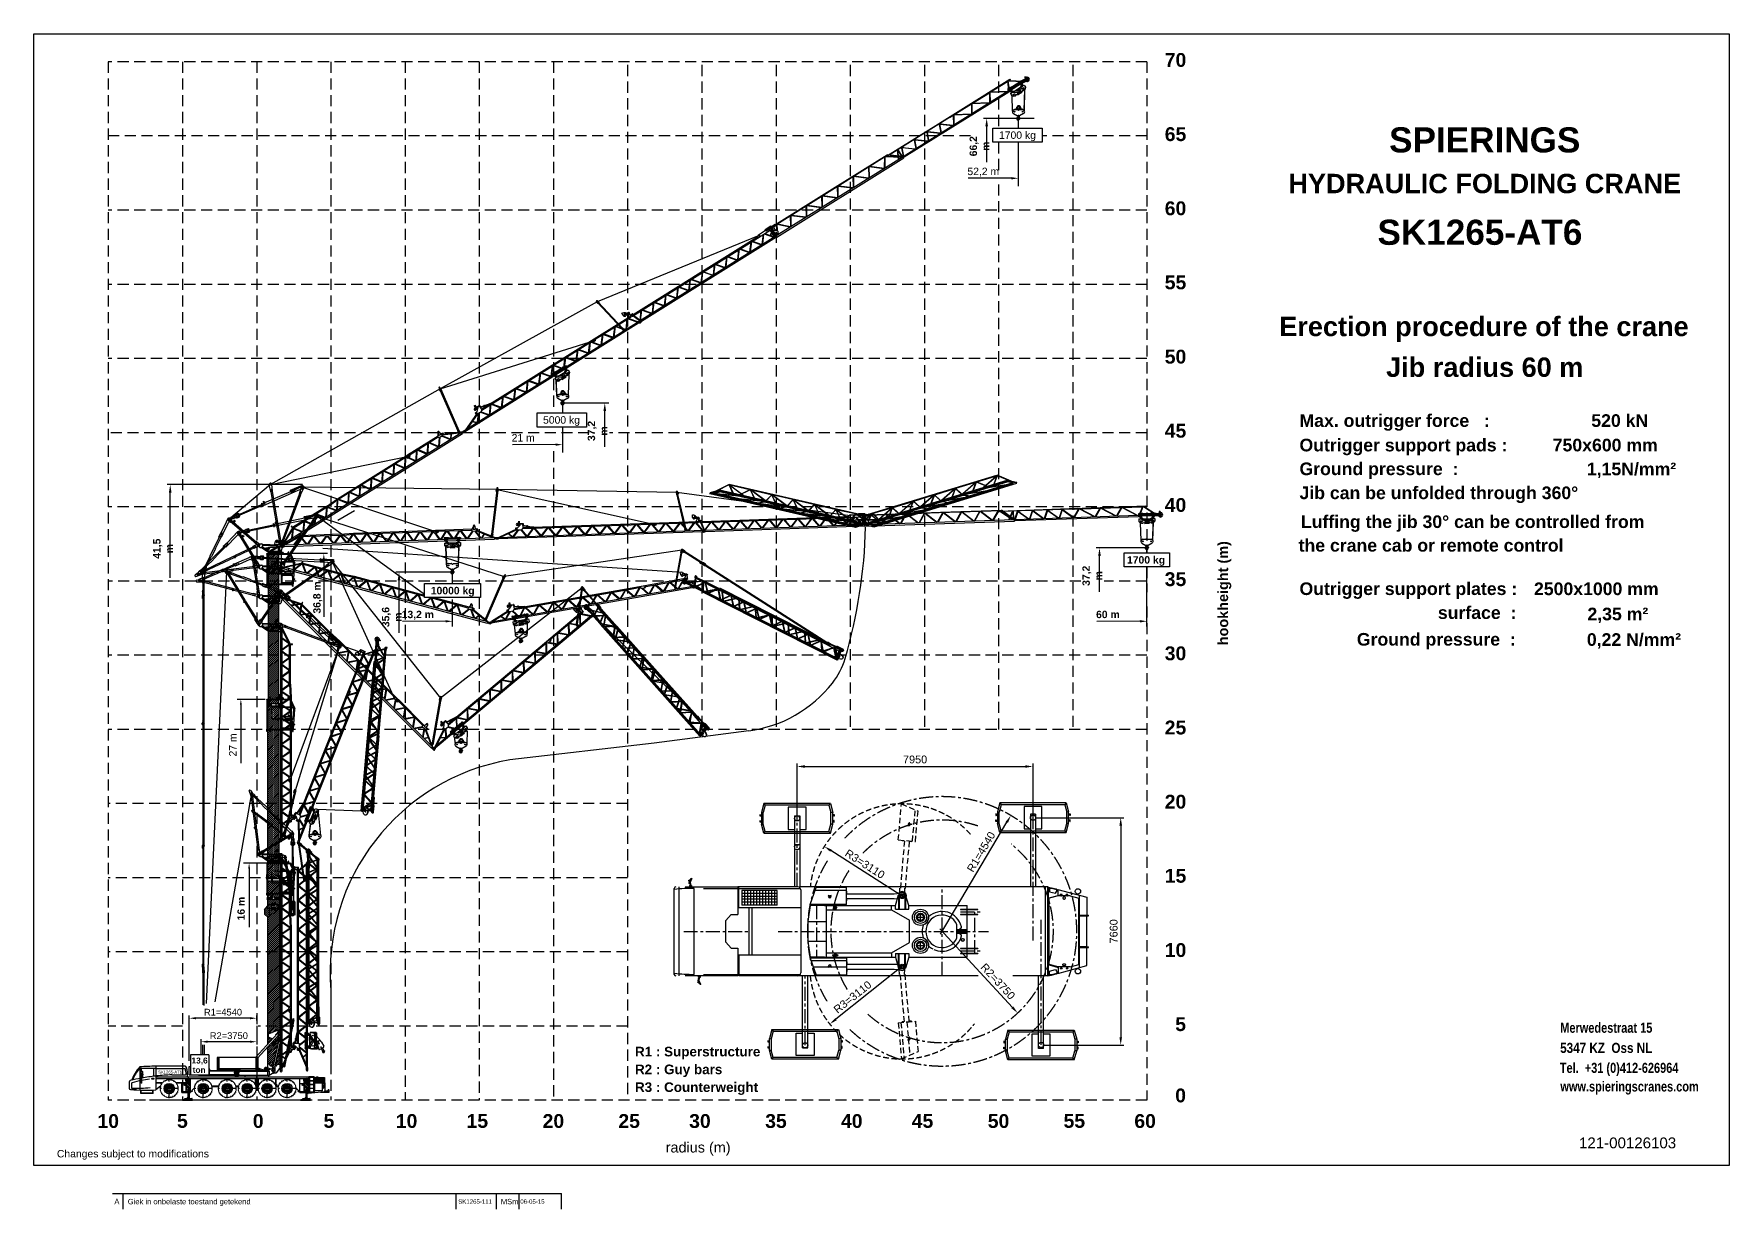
# Model space of a CAD drawing. Extents: x 0 to 114241, y -2941 to 76278.
import ezdxf
from ezdxf.enums import TextEntityAlignment as Align

# ---------------------------------------------------------------- set-up
doc = ezdxf.new("R2010")
doc.units = 0
doc.header["$LTSCALE"] = 750
doc.header["$MEASUREMENT"] = 0
doc.header["$PDMODE"] = 3
for name, pattern in [('CENTER', [2, 1.25, -0.25, 0.25, -0.25]), ('CENTRE', [2, 1.25, -0.25, 0.25, -0.25]), ('DASHED', [0.75, 0.5, -0.25]), ('DASHEDX2', [1.5, 1, -0.5])]:
    doc.linetypes.add(name, pattern=pattern)
doc.layers.get('0').update_dxf_attribs({"linetype": 'CONTINUOUS'})
doc.layers.get('DEFPOINTS').update_dxf_attribs({"linetype": 'CONTINUOUS'})
for name, color, linetype in [('1', 1, 'CONTINUOUS'), ('2', 2, 'CONTINUOUS'), ('3', 3, 'CONTINUOUS'), ('4', 4, 'CONTINUOUS'), ('8', 8, 'CONTINUOUS'), ('CARDAN', 142, 'CONTINUOUS'), ('HL', 1, 'CENTRE'), ('RASTER', 1, 'DASHEDX2'), ('SL', 2, 'DASHED')]:
    doc.layers.add(name, color=color, linetype=linetype)
doc.styles.add('ARIAL', font='arial.ttf', dxfattribs={"width": 0.9})
doc.styles.add('ARIAL-1', font='arialbd.ttf')
doc.styles.add('ARIAL-2', font='arialbd.ttf')
doc.styles.add('ROMANS', font='arial.ttf')
doc.dimstyles.new('_temp_0', dxfattribs={"dimscale": 200, "dimtxt": 3, "dimasz": 3, "dimexe": 1.2, "dimexo": 1.2, "dimgap": 1.2, "dimtad": 1, "dimzin": 9, "dimdsep": 46, "dimtxsty": 'ROMANS', "dimcen": 1.2, "dimdle": 1.25, "dimadec": 0, "dimazin": 0, "dimtfac": 0.7, "dimtmove": 0, "dimatfit": 1, "dimfxl": 1, "dimtzin": 9, "dimarcsym": 0})
doc.dimstyles.new('NORMAAL', dxfattribs={"dimscale": 200, "dimtxt": 3, "dimasz": 3, "dimexe": 1.2, "dimexo": 1.2, "dimgap": 1.2, "dimtad": 1, "dimzin": 9, "dimdsep": 46, "dimtxsty": 'ROMANS', "dimcen": 1.2, "dimdle": 1.25, "dimadec": 0, "dimazin": 0, "dimtfac": 0.7, "dimtmove": 0, "dimatfit": 1, "dimfxl": 1, "dimtzin": 9, "dimarcsym": 0})
pattern_1 = [(45, (-4852.01, -7e-05), (-66.29126, 66.29126), [])]

msp = doc.modelspace()

# ---------------------------------------------------------------- texts
at = {"style": 'ARIAL-1'}
for s, height, p in [('SPIERINGS', 1694, (97773.556, 68286.968)), ('HYDRAULIC FOLDING CRANE', 1306.8, (97773.556, 65539.491)), ('SK1265-AT6', 1694, (97449.369, 62059.817)), ('Erection procedure of the crane', 1306.8, (97720.616, 55903.872)), ('Jib radius 60 m', 1306.8, (97773.556, 53158.924))]:
    msp.add_text(s, height=height, dxfattribs=at).set_placement(p, align=Align.CENTER)
at = {"layer": '2', "style": 'ARIAL'}
msp.add_text('121-00126103', height=726.66317, dxfattribs=at).set_placement((104127.529, 1160.073))
at = {"layer": '3', "style": 'ARIAL-2'}
for s, height, p in [('70', 933.5281, (76933.928, 74522.075)), ('65', 933.5281, (76933.928, 69522.075)), ('60', 933.5281, (76933.928, 64522.075)), ('55', 933.5281, (76933.928, 59522.075)), ('50', 933.5281, (76933.928, 54522.075)), ('45', 933.5281, (76933.928, 49522.075)), ('40', 933.5281, (76933.928, 44522.075)), ('35', 933.5281, (76933.928, 39522.075)), ('30', 933.5281, (76933.928, 34522.075)), ('25', 933.5281, (76933.928, 29522.075)), ('20', 933.5281, (76933.928, 24522.074)), ('15', 933.5281, (76933.928, 19522.074)), ('10', 933.5281, (76933.928, 14522.074)), ('5', 933.528, (77276.49, 9522.074)), ('13,6', 400, (11166.382, 7032.33)), ('ton', 400, (11135.923, 6438.729)), ('0', 933.528, (77276.49, 4719.926)), ('10', 933.5281, (5007.984, 2996.389)), ('5', 933.528, (10007.984, 2996.389)), ('0', 933.528, (15115.995, 2996.389)), ('5', 933.528, (19884.449, 2996.389)), ('10', 933.5281, (25115.995, 2996.389)), ('15', 933.5281, (29884.449, 2996.389)), ('20', 933.5281, (35007.985, 2996.389)), ('25', 933.5281, (40115.996, 2996.389)), ('30', 933.5281, (44884.449, 2996.389)), ('35', 933.5281, (50007.985, 2996.389)), ('40', 933.5281, (55115.996, 2996.389)), ('45', 933.5281, (59884.449, 2996.389)), ('50', 933.5281, (65007.985, 2996.389)), ('55', 933.5281, (70115.996, 2996.389)), ('60', 933.5281, (74884.45, 2996.389))]:
    msp.add_text(s, height=height, dxfattribs=at).set_placement(p, align=Align.MIDDLE)
at = {"layer": '3'}
for s, height, style, p in [('1700 kg', 500.2225, 'ARIAL', (65038.183, 69203.54)), ('52,2 m', 500.2225, 'ARIAL', (62910.864, 66757.973)), ('5000 kg', 500.2225, 'ARIAL', (34312.573, 50006.199)), ('Max. outrigger force   :', 851.73611, 'ARIAL-2', (85289.292, 49787.581)), ('520 kN', 851.7361, 'ARIAL-2', (104954.698, 49787.581)), ('21 m', 500.2225, 'ARIAL', (32196.482, 48802.276)), ('Outrigger support pads :', 851.73611, 'ARIAL-2', (85289.292, 48135.892)), ('750x600 mm', 851.7361, 'ARIAL-2', (102355.101, 48136.404)), ('Ground pressure  :', 851.73611, 'ARIAL-2', (85289.292, 46535.37)), ('1,15N/mm²', 851.7361, 'ARIAL-2', (104658.569, 46523.298)), ('Jib can be unfolded through 360°', 851.73611, 'ARIAL-2', (85289.292, 44918.245)), ('1700 kg', 500.2225, 'ARIAL-1', (73665.935, 40572.268)), ('10000 kg', 500.2225, 'ARIAL-1', (26746.955, 38503.452)), ('Outrigger support plates :', 851.73611, 'ARIAL-2', (85289.292, 38453.557)), ('2500x1000 mm', 851.73611, 'ARIAL-2', (101092.969, 38446.316)), ('surface  :', 851.7361, 'ARIAL-2', (94615.807, 36840.754)), ('13,2 m', 500.2225, 'ARIAL-1', (24783.992, 36894.102)), ('60 m', 500.2225, 'ARIAL-1', (71581.164, 36894.102)), ('2,35 m²', 851.7361, 'ARIAL-2', (104694.831, 36748.808)), ('Ground pressure  :', 851.73611, 'ARIAL-2', (89155.411, 35042.617)), ('0,22 N/mm²', 851.7361, 'ARIAL-2', (104656.057, 35025.348)), ('R1 : Superstructure', 648, 'ARIAL-1', (40508.036, 7352.536)), ('R2 : Guy bars', 648, 'ARIAL-1', (40508.036, 6154.326)), ('R3 : Counterweight', 648, 'ARIAL-1', (40508.036, 4956.115)), ('radius (m)', 695.7403, 'ARIAL', (42576.762, 875.286)), ('Changes subject to modifications', 500, 'ARIAL', (1550.827, 543.792))]:
    msp.add_text(s, height=height, dxfattribs=dict(at, style=style)).set_placement(p)
for s, height, style, p in [('hookheight (m)', 695.74032, 'ARIAL-1', (80480.087, 35068.132)), ('36,8 m', 500, 'ARIAL-1', (19322.639, 37201.433)), ('27 m', 500, 'ARIAL', (13655.411, 27570.178)), ('16 m', 500, 'ARIAL-1', (14213.05, 16520.178))]:
    msp.add_text(s, height=height, rotation=90, dxfattribs=dict(at, style=style)).set_placement(p)
at = {"layer": '3', "style": 'ARIAL-2', "width": 0.779599}
msp.add_text('Merwedestraat 15', height=681.38889, rotation=360, dxfattribs=at).set_placement((102863.341, 8944.515), (109069.371, 8944.515), align=Align.FIT)
at = {"layer": '3', "style": 'ARIAL-2', "width": 0.829278}
msp.add_text('5347 KZ  Oss NL', height=681.38889, dxfattribs=at).set_placement((102857.551, 7585.891), (109063.581, 7585.891), align=Align.FIT)
at = {"layer": '3', "style": 'ARIAL-2', "width": 0.776787}
for s, p in [('Tel.  +31 (0)412-626964', (102831.759, 6240.348)), ('www.spieringscranes.com', (102870.17, 4987.213))]:
    msp.add_text(s, height=681.38889, dxfattribs=at).set_placement(p)
at = {"layer": '3', "char_height": 500, "width": 1, "attachment_point": 5, "rotation": 90, "style": 'ARIAL-1'}
for s, insert in [('66,2 m', (63722.943, 68706.854)), ('37,2 m', (37986.328, 49512.197)), ('41,5 m', (8701.34, 41575.959)), ('37,2 m', (71325.285, 39750.37)), ('37,2 m', (71325.285, 39750.37)), ('35,6 m', (24119.485, 36966.102))]:
    msp.add_mtext(s, dxfattribs=dict(at, insert=insert))
at = {"layer": '4', "style": 'ARIAL-2'}
for s, p in [('Luffing the jib 30%%D can be controlled from ', (85386.401, 42971.434)), ('the crane cab or remote control ', (85230.063, 41378.778))]:
    msp.add_text(s, height=851.73898, dxfattribs=at).set_placement(p)

# ---------------------------------------------------------------- blocks, each defined once
blk = doc.blocks.new('A$C19FF6B18')
at = {"layer": '2'}
for p, q in [((205, 86), (205, 69)), ((275, 842), (10377, 842)), ((275, 842), (275, 732)), ((305, 732), (275, 732)), ((305, 732), (275, 732)), ((275, 147), (315, 147)), ((275, 129), (352, 129)), ((275, 70), (306, 70)), ((275, 60), (310, 60)), ((275, 10), (675, 10)), ((275, 0), (675, 0)), ((308, 733), (320, 595)), ((308, 732), (10377, 732)), ((340, 375), (358, 181)), ((344, 63), (575, 63)), ((344, 46), (575, 46)), ((349, 110), (357, 167)), ((358, 99), (474, 99)), ((375, 92), (375, 23)), ((390, 732), (560, 732)), ((410, 732), (421, 606)), ((413, 129), (675, 129)), ((416, 622), (560, 732)), ((838, 207), (417, 732)), ((440, 401), (460, 180)), ((878, 207), (457, 732)), ((484, 111), (462, 172)), ((478, 129), (710, 129)), ((525, 103), (525, 77)), ((525, 102), (525, 77)), ((527, 461), (725, 102)), ((527, 60), (675, 60)), ((531, 70), (675, 70)), ((544, 492), (754, 112)), ((625, 74), (575, 63)), ((575, 46), (575, 63)), ((625, 58), (575, 46)), ((625, 78), (625, 58)), ((675, 60), (675, 129)), ((675, 0), (675, 23)), ((702, 27), (735, 46)), ((719, 102), (819, 102)), ((1235, 50), (750, 50)), ((754, 112), (1392, 732)), ((786, 102), (1435, 732)), ((1323, 732), (902, 207)), ((1363, 732), (942, 207)), ((1287, 80), (1308, 122)), ((1812, 202), (1387, 732)), ((1852, 202), (1427, 732)), ((1454, 732), (1838, 102)), ((1489, 732), (1873, 102)), ((1625, 202), (1625, 212)), ((1625, 132), (1625, 202)), ((1864, 102), (2632, 732)), ((2293, 732), (1868, 202)), ((1903, 102), (2671, 732)), ((2333, 732), (1908, 202)), ((2782, 202), (2357, 732)), ((2822, 202), (2397, 732)), ((2698, 732), (3082, 102)), ((2733, 732), (3117, 102)), ((3263, 732), (2838, 202)), ((3303, 732), (2878, 202)), ((3108, 102), (3876, 732)), ((3147, 102), (3915, 732)), ((3752, 202), (3327, 732)), ((3792, 202), (3367, 732)), ((4233, 732), (3808, 202)), ((4273, 732), (3848, 202)), ((3942, 732), (4326, 102)), ((3977, 732), (4361, 102)), ((4722, 202), (4297, 732)), ((4762, 202), (4337, 732)), ((4352, 102), (5120, 732)), ((4391, 102), (5159, 732)), ((5203, 732), (4778, 202)), ((5243, 732), (4818, 202)), ((5186, 732), (5570, 102)), ((5221, 732), (5605, 102)), ((5692, 202), (5267, 732)), ((5732, 202), (5307, 732)), ((5325, 102), (9523, 102)), ((5404, 82), (9523, 82)), ((5404, 77), (5404, 82)), ((5596, 102), (6364, 732)), ((5635, 102), (6403, 732)), ((6173, 732), (5748, 202)), ((6213, 732), (5788, 202)), ((6662, 202), (6237, 732)), ((6702, 202), (6277, 732)), ((6430, 732), (6814, 102)), ((6465, 732), (6849, 102)), ((7143, 732), (6718, 202)), ((7183, 732), (6758, 202)), ((6840, 102), (7608, 732)), ((6879, 102), (7647, 732)), ((7632, 202), (7207, 732)), ((7672, 202), (7247, 732)), ((7674, 732), (8058, 102)), ((8113, 732), (7688, 202)), ((7709, 732), (8093, 102)), ((8153, 732), (7728, 202)), ((8084, 102), (8852, 732)), ((8123, 102), (8891, 732)), ((8602, 202), (8177, 732)), ((8642, 202), (8217, 732)), ((9083, 732), (8658, 202)), ((9123, 732), (8698, 202)), ((8917, 732), (9319, 102)), ((8954, 732), (9356, 102)), ((9572, 202), (9147, 732)), ((9612, 202), (9187, 732)), ((9346, 102), (10254, 732)), ((9390, 102), (10298, 732)), ((10330, 732), (9505, 102)), ((10365, 732), (9523, 89)), ((9523, 89), (9523, 102)), ((9523, 82), (9523, 102)), ((9580, 132), (10891, 132)), ((10053, 732), (9628, 202)), ((9640, 179), (10663, 179)), ((10093, 732), (9668, 202)), ((10542, 202), (10117, 732)), ((10582, 202), (10157, 732)), ((10377, 842), (10377, 732)), ((10377, 842), (10377, 732)), ((10377, 782), (11787, 782)), ((10377, 732), (11787, 732)), ((10437, 732), (10690, 177)), ((10455, 782), (10925, 782)), ((10455, 732), (11396, 624)), ((10470, 732), (10723, 177)), ((11023, 732), (10598, 202)), ((11063, 732), (10638, 202)), ((10680, 199), (10670, 199)), ((10670, 199), (10673, 191)), ((10723, 177), (10690, 177)), ((10724, 199), (10713, 199)), ((10724, 199), (10726, 195)), ((10748, 177), (11558, 732)), ((10748, 189), (10763, 199)), ((10786, 177), (10748, 177)), ((10780, 199), (10763, 199)), ((10786, 177), (11596, 732)), ((10835, 199), (10818, 199)), ((10830, 196), (10835, 199)), ((10836, 177), (10891, 177)), ((10838, 179), (10891, 179)), ((10891, 132), (10891, 179)), ((11106, 753), (11004, 812)), ((11005, 202), (11005, 132)), ((11012, 810), (11099, 860)), ((11039, 782), (11865, 842)), ((11071, 732), (11270, 207)), ((11105, 732), (11304, 207)), ((11106, 732), (11106, 753)), ((11106, 737), (11115, 732)), ((11125, 732), (11115, 732)), ((11125, 754), (11125, 767)), ((11125, 732), (11125, 762)), ((11255, 202), (11255, 207)), ((11265, 64), (11265, 107)), ((11297, 77), (11283, 58)), ((11299, 110), (11299, 83)), ((11325, 202), (11325, 207)), ((11351, 110), (11351, 83)), ((11353, 77), (11367, 58)), ((11385, 64), (11385, 152)), ((11396, 624), (11787, 680)), ((11665, 782), (11585, 782)), ((11678, 782), (11622, 782)), ((11787, 554), (11787, 802)), ((11787, 802), (11847, 802)), ((11847, 554), (11787, 554)), ((11814, 807), (11820, 807)), ((11814, 802), (11814, 807)), ((11814, 582), (11814, 802)), ((11814, 582), (11820, 582)), ((11820, 802), (11820, 807)), ((11820, 582), (11820, 802)), ((11847, 554), (11847, 802)), ((11847, 782), (11864, 782)), ((11847, 732), (11864, 732)), ((11847, 689), (11876, 693)), ((11864, 782), (11864, 732)), ((11864, 782), (11864, 732)), ((11864, 782), (11864, 732)), ((11864, 782), (11864, 732)), ((12012, 860), (12012, 861))]:
    blk.add_line(p, q, dxfattribs=at)
at = {"layer": '2', "ltscale": 10}
for p, q in [((297, 647), (230, 595)), ((275, 787), (244, 780)), ((244, 780), (244, 756)), ((275, 748), (244, 756)), ((11004, 812), (275, 812)), ((275, 812), (275, 732)), ((275, 807), (275, 767)), ((290, 732), (275, 732)), ((11106, 732), (290, 732)), ((315, 212), (305, 212)), ((305, 148), (305, 212)), ((309, 693), (315, 693)), ((309, 667), (309, 693)), ((315, 619), (315, 732)), ((315, 619), (413, 619)), ((315, 107), (315, 526)), ((315, 107), (413, 107)), ((419, 609), (319, 566)), ((419, 568), (319, 525)), ((342, 94), (327, 79)), ((346, 84), (331, 69)), ((363, 102), (474, 102)), ((367, 92), (469, 92)), ((687, 23), (375, 23)), ((413, 619), (413, 732)), ((413, 693), (419, 693)), ((413, 107), (413, 568)), ((1625, 212), (413, 212)), ((419, 566), (419, 693)), ((491, 84), (505, 69)), ((495, 94), (510, 79)), ((1625, 137), (1334, 137)), ((11335, 202), (1625, 202)), ((11240, 132), (1625, 132)), ((11325, 207), (11255, 207))]:
    blk.add_line(p, q, dxfattribs=at)
at = {"layer": '2', "linetype": 'Continuous'}
for p, q in [((525, 102), (5325, 102)), ((525, 77), (5404, 77))]:
    blk.add_line(p, q, dxfattribs=at)
at = {"layer": '2'}
for centre, radius in [((1225, 110), 30), ((11125, 817), 25.1), ((11325, 110), 25)]:
    blk.add_circle(centre, radius, dxfattribs=at)
at = {"layer": '2', "ltscale": 10}
for centre, radius, start, end in [((239, 584), 14.3, 129.98037, 193.40107), ((237, 580), 11.4, 180, 222.26723), ((237, 539), 11.4, 166.67959, 180), ((237, 539), 11.4, 180, 222.26723), ((255, 597), 36.6, 222.26723, 245.49944), ((255, 556), 36.6, 222.26723, 245.49944), ((268, 625), 66.8, 245.49944, 259.3099), ((268, 584), 66.8, 245.49944, 259.3099), ((262, 586), 5.28, 140.15205, 180), ((262, 586), 5.28, 180, 219.84795), ((276, 669), 111, 259.3099, 270), ((262, 544), 5.28, 140.15205, 180), ((262, 544), 5.28, 180, 219.84795), ((276, 627), 111, 259.3099, 270), ((269, 580), 14.5, 116.39564, 140.15205), ((270, 575), 14.5, 116.39564, 149.89723), ((269, 591), 14.5, 219.84795, 243.60436), ((269, 538), 14.5, 116.39564, 140.15205), ((270, 534), 14.5, 116.39564, 149.89723), ((269, 550), 14.5, 219.84795, 243.60436), ((273, 570), 25.1, 101.61691, 116.39564), ((273, 601), 25.1, 243.60436, 258.38309), ((273, 529), 25.1, 101.61691, 116.39564), ((273, 560), 25.1, 243.60436, 258.38309), ((275, 565), 25.1, 101.61691, 116.39564), ((275, 524), 25.1, 101.61691, 116.39564), ((276, 555), 40.5, 90, 101.61691), ((276, 616), 40.5, 258.38309, 270), ((276, 514), 40.5, 90, 101.61691), ((276, 575), 40.5, 258.38309, 270), ((278, 550), 40.5, 90, 101.61691), ((278, 509), 40.5, 90, 101.61691), ((276, 555), 40.5, 78.38309, 90), ((276, 616), 40.5, 270, 281.61691), ((280, 650), 92.6, 267.33135, 294.8207), ((276, 514), 40.5, 78.38309, 90), ((276, 575), 40.5, 270, 281.61691), ((280, 609), 92.6, 267.33135, 294.8207), ((278, 550), 40.5, 78.38309, 90), ((278, 509), 40.5, 78.38309, 90), ((280, 570), 25.1, 63.60436, 78.38309), ((280, 601), 25.1, 281.61691, 296.39564), ((280, 529), 25.1, 63.60436, 78.38309), ((280, 560), 25.1, 281.61691, 296.39564), ((281, 565), 25.1, 63.60436, 78.38309), ((281, 524), 25.1, 63.60436, 78.38309), ((284, 580), 14.5, 39.84795, 63.60436), ((284, 591), 14.5, 296.39564, 320.15205), ((284, 538), 14.5, 39.84795, 63.60436), ((284, 550), 14.5, 296.39564, 320.15205), ((286, 575), 14.5, 41.47149, 63.60436), ((286, 534), 14.5, 41.47149, 63.60436), ((291, 586), 5.28, 360, 39.84795), ((291, 586), 5.28, 320.15205, 0), ((291, 544), 5.28, 360, 39.84795), ((291, 544), 5.28, 320.15205, 0), ((281, 670), 27.8, 303.53325, 352.8521), ((306, 100), 30, 270, 315), ((310, 90), 30, 270, 315), ((363, 72), 30, 90, 135), ((367, 62), 30, 90, 135), ((469, 62), 30, 45, 90), ((474, 72), 30, 45, 90), ((531, 100), 30, 225, 270), ((11240, 107), 25, 0.034, 90)]:
    blk.add_arc(centre, radius, start, end, dxfattribs=at)
at = {"layer": '2'}
for centre, radius, start, end in [((251, 540), 25.4, 110.61163, 174.64907), ((344, 33), 30, 90, 124.14987), ((344, 16), 30, 90, 124.14987), ((358, 109), 10, 172.7148, 270), ((298, 176), 60, 351.35602, 5.19932), ((490, 183), 30, 185.19932, 199.97165), ((474, 109), 10, 270, 16.92884), ((527, 90), 30, 225, 270), ((687, 53), 30, 270, 300), ((750, 20), 30, 90, 120), ((1235, 110), 60, 270, 330), ((1334, 107), 30, 90, 150), ((10663, 189), 10, 270, 23.37179), ((10664, 187), 10, 270, 23.37179), ((10739, 201), 15, 203.37179, 303.87001), ((10836, 187), 10, 123.87001, 270), ((10838, 189), 10, 123.87001, 270), ((11125, 817), 50, 270, 120.72432), ((11275, 64), 10, 180.04261, 324.18999), ((11289, 83), 10, 324.18999, 0), ((11325, 110), 26, 0, 180), ((11335, 152), 50, 359.96276, 90), ((11361, 83), 10, 180, 215.81001), ((11375, 64), 10, 215.81001, 359.95739), ((11864, 767), 150, 263.49333, 154.27555), ((11864, 767), 150, 218.23579, 239.11485), ((11865, 767), 75, 278.17307, 90)]:
    blk.add_arc(centre, radius, start, end, dxfattribs=at)
at = {"layer": '2', "extrusion": (0, 0, -1)}
for centre, major_axis, ratio, start_param, end_param in [((275, 547), (275, 0), 0.551937, -0.8186699, 4.8205279), ((275, 523), (275, 0), 0.551937, -0.0797467, 3.2213394), ((275, 86), (70, 0), 0.6110731, 0.7332907, 4.712389), ((275, 69), (70, 0), 0.6110731, 0.7332907, 3.1415927), ((370, 602), (50.8, 4.6), 0.4991443, -0.0032551, 3.0522484)]:
    blk.add_ellipse(centre, major_axis=major_axis, ratio=ratio, start_param=start_param, end_param=end_param, dxfattribs=at)
at = {"layer": '2'}
for centre, major_axis, ratio, start_param, end_param in [((275, 39), (-70, 0), 0.551937, 5.3932978, 7.8539816), ((275, 99), (-70, 0), 0.551937, 6.130843, 7.8539816), ((275, 109), (-69.6, 0), 0.5551836, 4.712389, 7.8539816), ((275, 49), (-70, 0), 0.551937, 0.1298649, 1.5707963), ((275, 55), (-30, 0), 0.5499424, 5.8060797, 9.71155)]:
    blk.add_ellipse(centre, major_axis=major_axis, ratio=ratio, start_param=start_param, end_param=end_param, dxfattribs=at)
blk.add_ellipse((275, 115), major_axis=(-30, 0), ratio=0.5499424, dxfattribs=at)
blk = doc.blocks.new('A$C55A85205')
at = {"layer": '2'}
for p, q in [((220, 120), (60, 120)), ((170, 45), (170, 75)), ((290, 80), (175, 80)), ((290, 40), (175, 40)), ((290, 90), (220, 120)), ((290, 30), (220, 0)), ((290, 80), (290, 90)), ((290, 82), (290, 90)), ((290, 82), (9950, 82)), ((290, 30), (290, 40)), ((290, 37), (9950, 37)), ((290, 30), (290, 37)), ((9950, 90), (10020, 120)), ((9950, 80), (9950, 90)), ((9950, 80), (10060, 80)), ((9950, 30), (9950, 40)), ((9950, 40), (10060, 40)), ((9950, 30), (10020, 0)), ((10020, 120), (10180, 120)), ((10070, 50), (10070, 70)), ((220, 0), (60, 0)), ((10020, 0), (10180, 0))]:
    blk.add_line(p, q, dxfattribs=at)
for centre, radius in [((70, 60), 25), ((10170, 60), 30)]:
    blk.add_circle(centre, radius, dxfattribs=at)
for centre, radius, start, end in [((60, 60), 60, 90, 270), ((175, 75), 5, 90, 180), ((175, 45), 5, 180, 270), ((10060, 70), 10, 0, 90), ((10060, 50), 10, 270, 0), ((10180, 60), 60, 270, 90)]:
    blk.add_arc(centre, radius, start, end, dxfattribs=at)
blk = doc.blocks.new('A$C2F1A6A73')
at = {"layer": '4'}
for p, q in [((205, 756), (205, 773)), ((275, 714), (352, 714)), ((275, 0), (275, 110)), ((305, 110), (275, 110)), ((305, 110), (275, 110)), ((307, 110), (320, 248)), ((308, 110), (10377, 110)), ((340, 467), (358, 661)), ((344, 796), (575, 796)), ((344, 780), (575, 780)), ((349, 733), (357, 676)), ((358, 744), (474, 744)), ((390, 110), (560, 110)), ((410, 110), (421, 236)), ((416, 221), (560, 110)), ((440, 441), (460, 663)), ((484, 731), (462, 670)), ((478, 714), (710, 714)), ((525, 740), (525, 765)), ((525, 740), (525, 765)), ((527, 381), (725, 740)), ((544, 351), (754, 730)), ((575, 796), (575, 780)), ((625, 785), (575, 796)), ((625, 768), (575, 780)), ((625, 765), (625, 785)), ((719, 740), (819, 740)), ((754, 730), (1392, 110)), ((786, 740), (1435, 110)), ((1454, 110), (1838, 740)), ((1489, 110), (1873, 740)), ((1864, 740), (2632, 110)), ((1903, 740), (2671, 110)), ((2698, 110), (3082, 740)), ((2733, 110), (3117, 740)), ((3108, 740), (3876, 110)), ((3147, 740), (3915, 110)), ((3942, 110), (4326, 740)), ((3977, 110), (4361, 740)), ((4352, 740), (5120, 110)), ((4391, 740), (5159, 110)), ((5186, 110), (5570, 740)), ((5221, 110), (5605, 740)), ((5325, 740), (9523, 740)), ((5404, 765), (5404, 760)), ((5404, 760), (9523, 760)), ((5596, 740), (6364, 110)), ((5635, 740), (6403, 110)), ((6430, 110), (6814, 740)), ((6465, 110), (6849, 740)), ((6839, 740), (7608, 110)), ((6879, 740), (7647, 110)), ((7674, 110), (8058, 740)), ((7709, 110), (8093, 740)), ((8083, 740), (8852, 110)), ((8123, 740), (8891, 110)), ((8917, 110), (9319, 740)), ((8954, 110), (9356, 740)), ((9346, 740), (10254, 110)), ((9390, 740), (10298, 110)), ((10330, 110), (9505, 740)), ((9523, 760), (9523, 740)), ((10365, 110), (9523, 753)), ((9523, 753), (9523, 740)), ((10377, 0), (10377, 110)), ((10377, 0), (10377, 110)), ((275, 0), (10377, 0))]:
    blk.add_line(p, q, dxfattribs=at)
at = {"layer": '4', "linetype": 'Continuous'}
for p, q in [((525, 765), (5404, 765)), ((525, 740), (5325, 740))]:
    blk.add_line(p, q, dxfattribs=at)
at = {"layer": '4'}
for centre, radius, start, end in [((344, 826), 30, 235.85013, 270), ((344, 810), 30, 235.85013, 270), ((358, 734), 10, 90, 187.2852), ((298, 667), 60, 354.80068, 8.64398), ((490, 660), 30, 160.02835, 174.80068), ((474, 734), 10, 343.07116, 90)]:
    blk.add_arc(centre, radius, start, end, dxfattribs=at)
for centre, major_axis, ratio, start_param, end_param in [((275, 296), (275, 0), 0.551937, 5.4645154, 11.1037132), ((275, 320), (275, 0), 0.551937, 6.2034386, 9.5045247), ((275, 756), (-70, 0), 0.6110731, 3.8748833, 7.8539816), ((275, 773), (-70, 0), 0.6110731, 3.8748833, 6.2831853), ((370, 241), (-50.8, 4.6), 0.4991443, 3.1383376, 6.193841)]:
    blk.add_ellipse(centre, major_axis=major_axis, ratio=ratio, start_param=start_param, end_param=end_param, dxfattribs=at)
blk = doc.blocks.new('A$C314E7D6B')
at = {"layer": '2'}
for p, q in [((0, 23030), (1525, 23030)), ((0, 22990), (1525, 22990)), ((12, 22990), (12, 20995)), ((1092, 23115), (627, 23115)), ((627, 23110), (1092, 23110)), ((1092, 23055), (627, 23055)), ((812, 23118), (907, 23118)), ((812, 23048), (907, 23048)), ((819, 23131), (899, 23131)), ((834, 23168), (885, 23168)), ((839, 23192), (880, 23192)), ((839, 23168), (880, 23168)), ((874, 23303), (844, 23303)), ((873, 23304), (845, 23304)), ((873, 23304), (874, 23303)), ((873, 23171), (873, 23189)), ((874, 23303), (874, 23192)), ((880, 23192), (886, 23189)), ((880, 23168), (886, 23171)), ((885, 23168), (899, 23131)), ((886, 23171), (886, 23189)), ((893, 23055), (900, 23048)), ((899, 23118), (899, 23131)), ((907, 23115), (907, 23118)), ((907, 23048), (907, 23055)), ((909, 23080), (909, 23090)), ((923, 23091), (910, 23091)), ((923, 23078), (910, 23078)), ((924, 23080), (924, 23090)), ((980, 20995), (980, 22990)), ((1059, 23080), (1059, 23090)), ((1073, 23091), (1060, 23091)), ((1073, 23078), (1060, 23078)), ((1074, 23080), (1074, 23090)), ((1092, 23115), (1092, 23055)), ((1092, 23030), (1092, 23110)), ((1430, 23040), (1437, 23040)), ((1430, 23040), (1430, 23030)), ((1444, 23150), (1437, 23125)), ((1437, 23125), (1450, 23125)), ((1437, 23040), (1437, 23125)), ((1470, 23040), (1437, 23040)), ((1444, 23150), (1450, 23150)), ((1456, 23150), (1450, 23150)), ((1462, 23125), (1450, 23125)), ((1456, 23150), (1462, 23125)), ((1462, 23040), (1462, 23125)), ((1470, 23040), (1470, 23030)), ((1525, 22990), (1525, 23030)), ((1535, 23030), (1864, 22331)), ((1535, 23030), (1585, 23030)), ((1535, 23029), (1535, 23030)), ((1585, 23030), (1882, 22400)), ((920, 22385), (920, 21770)), ((1183, 21870), (1003, 21870)), ((1003, 21827), (1003, 21870)), ((1270, 21830), (1003, 21830)), ((1267, 21827), (1003, 21827)), ((1010, 21760), (1010, 22355)), ((1267, 21743), (1098, 21827)), ((1702, 22485), (1110, 22485)), ((1702, 22455), (1110, 22455)), ((1267, 21760), (1131, 21827)), ((1183, 21830), (1183, 21870)), ((1267, 21710), (1267, 21827)), ((1270, 21710), (1267, 21710)), ((1270, 21710), (1270, 21830)), ((1643, 21830), (1273, 21830)), ((1273, 21710), (1273, 21830)), ((1643, 21710), (1273, 21710)), ((1453, 21890), (1432, 21830)), ((1492, 21840), (1435, 21840)), ((1488, 21850), (1439, 21850)), ((1443, 21940), (1443, 21900)), ((1483, 21940), (1443, 21940)), ((1483, 21900), (1443, 21900)), ((1484, 21860), (1443, 21860)), ((1481, 21870), (1446, 21870)), ((1477, 21880), (1450, 21880)), ((1453, 21900), (1453, 21890)), ((1473, 21890), (1453, 21890)), ((1473, 21900), (1473, 21890)), ((1473, 21890), (1495, 21830)), ((1483, 21940), (1483, 21900)), ((1643, 21710), (1643, 21830)), ((1801, 22348), (1761, 21753)), ((1861, 22338), (1775, 20995)), ((1831, 22346), (1791, 21751)), ((1882, 22331), (1864, 22331)), ((1882, 22331), (1882, 22400)), ((0, 20995), (1775, 20995)), ((0, 20955), (1775, 20955)), ((980, 21460), (980, 21165)), ((1010, 21460), (1010, 21165)), ((1661, 21660), (1110, 21660)), ((1661, 21630), (1110, 21630)), ((1641, 21590), (1110, 21590)), ((1641, 21560), (1110, 21560)), ((1621, 21065), (1110, 21065)), ((1621, 21035), (1110, 21035)), ((1741, 21453), (1721, 21158)), ((1735, 20850), (1735, 20955)), ((1735, 20850), (1775, 20850)), ((1771, 21451), (1751, 21156)), ((1775, 20955), (1775, 20995)), ((1775, 20850), (1775, 20955)), ((1792, 21320), (1882, 21320)), ((1793, 21330), (1882, 21330)), ((0, 13230), (1525, 13230)), ((0, 13190), (1525, 13190)), ((12, 13190), (12, 11195)), ((1092, 13315), (627, 13315)), ((627, 13310), (1092, 13310)), ((1092, 13255), (627, 13255)), ((812, 13318), (907, 13318)), ((812, 13248), (907, 13248)), ((819, 13331), (899, 13331)), ((834, 13368), (885, 13368)), ((839, 13392), (880, 13392)), ((839, 13368), (880, 13368)), ((874, 13503), (844, 13503)), ((873, 13504), (845, 13504)), ((873, 13504), (874, 13503)), ((873, 13371), (873, 13389)), ((874, 13503), (874, 13392)), ((880, 13392), (886, 13389)), ((880, 13368), (886, 13371)), ((885, 13368), (899, 13331)), ((886, 13371), (886, 13389)), ((893, 13255), (900, 13248)), ((899, 13318), (899, 13331)), ((907, 13315), (907, 13318)), ((907, 13248), (907, 13255)), ((909, 13280), (909, 13290)), ((923, 13291), (910, 13291)), ((923, 13278), (910, 13278)), ((920, 12585), (920, 11970)), ((924, 13280), (924, 13290)), ((980, 11195), (980, 13190)), ((1059, 13280), (1059, 13290)), ((1073, 13291), (1060, 13291)), ((1073, 13278), (1060, 13278)), ((1074, 13280), (1074, 13290)), ((1092, 13315), (1092, 13255)), ((1092, 13230), (1092, 13310)), ((1702, 12685), (1110, 12685)), ((1702, 12655), (1110, 12655)), ((1430, 13240), (1437, 13240)), ((1430, 13240), (1430, 13230)), ((1444, 13350), (1437, 13325)), ((1437, 13325), (1450, 13325)), ((1437, 13240), (1437, 13325)), ((1470, 13240), (1437, 13240)), ((1444, 13350), (1450, 13350)), ((1456, 13350), (1450, 13350)), ((1462, 13325), (1450, 13325)), ((1456, 13350), (1462, 13325)), ((1462, 13240), (1462, 13325)), ((1470, 13240), (1470, 13230)), ((1525, 13190), (1525, 13230)), ((1535, 13230), (1864, 12531)), ((1535, 13230), (1585, 13230)), ((1535, 13229), (1535, 13230)), ((1585, 13230), (1882, 12600)), ((1882, 12531), (1882, 12600)), ((950, 11195), (950, 11435)), ((980, 11660), (980, 11365)), ((1183, 12070), (1003, 12070)), ((1003, 12027), (1003, 12070)), ((1270, 12030), (1003, 12030)), ((1267, 12027), (1003, 12027)), ((1010, 11960), (1010, 12555)), ((1010, 11660), (1010, 11365)), ((1267, 11943), (1098, 12027)), ((1661, 11860), (1110, 11860)), ((1661, 11830), (1110, 11830)), ((1641, 11790), (1110, 11790)), ((1641, 11760), (1110, 11760)), ((1267, 11960), (1131, 12027)), ((1183, 12030), (1183, 12070)), ((1267, 11910), (1267, 12027)), ((1270, 11910), (1267, 11910)), ((1270, 11910), (1270, 12030)), ((1643, 12030), (1273, 12030)), ((1643, 11910), (1273, 11910)), ((1453, 12090), (1432, 12030)), ((1492, 12040), (1435, 12040)), ((1488, 12050), (1439, 12050)), ((1483, 12140), (1443, 12140)), ((1443, 12140), (1443, 12100)), ((1483, 12100), (1443, 12100)), ((1484, 12060), (1443, 12060)), ((1481, 12070), (1446, 12070)), ((1477, 12080), (1450, 12080)), ((1453, 12100), (1453, 12090)), ((1473, 12090), (1453, 12090)), ((1473, 12100), (1473, 12090)), ((1473, 12090), (1495, 12030)), ((1483, 12140), (1483, 12100)), ((1643, 11910), (1643, 12030)), ((1741, 11653), (1721, 11358)), ((1771, 11651), (1751, 11356)), ((1801, 12548), (1761, 11953)), ((1861, 12538), (1775, 11195)), ((1831, 12546), (1791, 11951)), ((1792, 11520), (1882, 11520)), ((1793, 11530), (1882, 11530)), ((1882, 12531), (1864, 12531)), ((0, 11195), (1775, 11195)), ((0, 11155), (1775, 11155)), ((1621, 11265), (1110, 11265)), ((1621, 11235), (1110, 11235)), ((1735, 11050), (1735, 11155)), ((1735, 11050), (1775, 11050)), ((1775, 11155), (1775, 11195)), ((1775, 11050), (1775, 11155)), ((834, 2318), (885, 2318)), ((839, 2342), (880, 2342)), ((839, 2318), (880, 2318)), ((874, 2453), (844, 2453)), ((873, 2454), (845, 2454)), ((873, 2454), (874, 2453)), ((873, 2321), (873, 2339)), ((874, 2453), (874, 2342)), ((880, 2342), (886, 2339)), ((880, 2318), (886, 2321)), ((885, 2318), (899, 2281)), ((886, 2321), (886, 2339)), ((1444, 2300), (1437, 2275)), ((1444, 2300), (1450, 2300)), ((1456, 2300), (1450, 2300)), ((1456, 2300), (1462, 2275)), ((0, 2180), (1525, 2180)), ((0, 2140), (1525, 2140)), ((12, 2140), (12, 145)), ((1092, 2265), (627, 2265)), ((627, 2260), (1092, 2260)), ((1092, 2205), (627, 2205)), ((812, 2268), (907, 2268)), ((812, 2198), (907, 2198)), ((819, 2281), (899, 2281)), ((893, 2205), (900, 2198)), ((899, 2268), (899, 2281)), ((907, 2265), (907, 2268)), ((907, 2198), (907, 2205)), ((909, 2230), (909, 2240)), ((923, 2241), (910, 2241)), ((923, 2228), (910, 2228)), ((920, 1535), (920, 920)), ((924, 2230), (924, 2240)), ((980, 145), (980, 2140)), ((1010, 910), (1010, 1505)), ((1059, 2230), (1059, 2240)), ((1073, 2241), (1060, 2241)), ((1073, 2228), (1060, 2228)), ((1074, 2230), (1074, 2240)), ((1092, 2265), (1092, 2205)), ((1092, 2180), (1092, 2260)), ((1702, 1635), (1110, 1635)), ((1702, 1605), (1110, 1605)), ((1430, 2190), (1437, 2190)), ((1430, 2190), (1430, 2180)), ((1437, 2275), (1450, 2275)), ((1437, 2190), (1437, 2275)), ((1470, 2190), (1437, 2190)), ((1462, 2275), (1450, 2275)), ((1462, 2190), (1462, 2275)), ((1470, 2190), (1470, 2180)), ((1525, 2140), (1525, 2180)), ((1535, 2180), (1864, 1481)), ((1535, 2180), (1585, 2180)), ((1535, 2179), (1535, 2180)), ((1585, 2180), (1882, 1550)), ((1801, 1498), (1761, 903)), ((1861, 1488), (1775, 145)), ((1831, 1496), (1791, 901)), ((1882, 1481), (1864, 1481)), ((1882, 1481), (1882, 1550)), ((0, 145), (1775, 145)), ((0, 105), (1775, 105)), ((980, 610), (980, 315)), ((1183, 1020), (1003, 1020)), ((1003, 977), (1003, 1020)), ((1270, 980), (1003, 980)), ((1267, 977), (1003, 977)), ((1010, 610), (1010, 315)), ((1267, 893), (1098, 977)), ((1661, 810), (1110, 810)), ((1661, 780), (1110, 780)), ((1641, 740), (1110, 740)), ((1641, 710), (1110, 710)), ((1621, 215), (1110, 215)), ((1621, 185), (1110, 185)), ((1267, 910), (1131, 977)), ((1183, 980), (1183, 1020)), ((1267, 860), (1267, 977)), ((1270, 860), (1267, 860)), ((1270, 860), (1270, 980)), ((1643, 980), (1273, 980)), ((1643, 860), (1273, 860)), ((1453, 1040), (1432, 980)), ((1492, 990), (1435, 990)), ((1488, 1000), (1439, 1000)), ((1443, 1090), (1443, 1050)), ((1483, 1090), (1443, 1090)), ((1483, 1050), (1443, 1050)), ((1484, 1010), (1443, 1010)), ((1481, 1020), (1446, 1020)), ((1477, 1030), (1450, 1030)), ((1453, 1050), (1453, 1040)), ((1473, 1040), (1453, 1040)), ((1473, 1050), (1473, 1040)), ((1473, 1040), (1495, 980)), ((1483, 1090), (1483, 1050)), ((1643, 860), (1643, 980)), ((1741, 603), (1721, 308)), ((1735, 0), (1735, 105)), ((1771, 601), (1751, 306)), ((1775, 105), (1775, 145)), ((1775, 0), (1775, 105)), ((1792, 470), (1882, 470)), ((1793, 480), (1882, 480)), ((1735, 0), (1775, 0))]:
    blk.add_line(p, q, dxfattribs=at)
for centre in [(1530, 23030), (1530, 13230), (1530, 2180)]:
    blk.add_circle(centre, 5, dxfattribs=at)
for centre, radius, start, end in [((859, 23145), 46, 73.22135, 106.77865), ((859, 23215), 46, 253.22135, 286.77865), ((879, 23179), 11.5, 54.73561, 125.26439), ((879, 23181), 11.5, 234.73561, 305.26439), ((881, 23168), 5.87, 322.3936, 37.6064), ((910, 23085), 6.5, 90, 270), ((917, 23090), 7.5, 0, 180), ((917, 23080), 7.5, 180, 0), ((923, 23085), 6.5, 270, 90), ((1060, 23085), 6.5, 90, 270), ((1067, 23090), 7.5, 0, 180), ((1067, 23080), 7.5, 180, 0), ((1073, 23085), 6.5, 270, 90), ((1530, 23030), 7.5, 0, 180), ((1530, 23030), 7.5, 228.18969, 332.21448), ((820, 22385), 100, 0, 90), ((820, 21770), 100, 270, 0), ((1110, 22355), 130, 90, 180), ((1110, 21760), 130, 180, 270), ((1110, 22355), 100, 90, 180), ((1110, 21760), 100, 180, 270), ((1661, 21760), 100, 270, 356.1318), ((1661, 21760), 130, 270, 356.1318), ((1702, 22355), 130, 356.1318, 90), ((1702, 22355), 100, 356.1318, 90), ((1110, 21460), 130, 90, 180), ((1110, 21165), 130, 180, 270), ((1110, 21460), 100, 90, 180), ((1110, 21165), 100, 180, 270), ((1621, 21165), 100, 270, 356.1318), ((1621, 21165), 130, 270, 356.1318), ((1641, 21460), 130, 356.1318, 90), ((1641, 21460), 100, 356.1318, 90), ((1882, 21325), 5, 270, 90), ((820, 12585), 100, 0, 90), ((859, 13345), 46, 73.22135, 106.77865), ((859, 13415), 46, 253.22135, 286.77865), ((879, 13379), 11.5, 54.73561, 125.26439), ((879, 13381), 11.5, 234.73561, 305.26439), ((881, 13368), 5.87, 322.3936, 37.6064), ((910, 13285), 6.5, 90, 270), ((917, 13290), 7.5, 0, 180), ((917, 13280), 7.5, 180, 0), ((923, 13285), 6.5, 270, 90), ((1110, 12555), 130, 90, 180), ((1110, 12555), 100, 90, 180), ((1060, 13285), 6.5, 90, 270), ((1067, 13290), 7.5, 0, 180), ((1067, 13280), 7.5, 180, 0), ((1073, 13285), 6.5, 270, 90), ((1530, 13230), 7.5, 0, 180), ((1530, 13230), 7.5, 228.18969, 332.21448), ((1702, 12555), 130, 356.1318, 90), ((1702, 12555), 100, 356.1318, 90), ((820, 11970), 100, 270, 0), ((1110, 11960), 130, 180, 270), ((1110, 11960), 100, 180, 270), ((1641, 11660), 130, 356.1318, 90), ((1641, 11660), 100, 356.1318, 90), ((1661, 11960), 100, 270, 356.1318), ((1661, 11960), 130, 270, 356.1318), ((1882, 11525), 5, 270, 90), ((1110, 11365), 130, 180, 270), ((1110, 11365), 100, 180, 270), ((1621, 11365), 100, 270, 356.1318), ((1621, 11365), 130, 270, 356.1318), ((859, 2295), 46, 73.22135, 106.77865), ((859, 2365), 46, 253.22135, 286.77865), ((879, 2329), 11.5, 54.73561, 125.26439), ((879, 2331), 11.5, 234.73561, 305.26439), ((881, 2318), 5.87, 322.3936, 37.6064), ((820, 1535), 100, 0, 90), ((910, 2235), 6.5, 90, 270), ((917, 2240), 7.5, 0, 180), ((917, 2230), 7.5, 180, 0), ((923, 2235), 6.5, 270, 90), ((1110, 1505), 130, 90, 180), ((1110, 1505), 100, 90, 180), ((1060, 2235), 6.5, 90, 270), ((1067, 2240), 7.5, 0, 180), ((1067, 2230), 7.5, 180, 0), ((1073, 2235), 6.5, 270, 90), ((1530, 2180), 7.5, 0, 180), ((1530, 2180), 7.5, 228.18969, 332.21448), ((1702, 1505), 130, 356.1318, 90), ((1702, 1505), 100, 356.1318, 90), ((820, 920), 100, 270, 0), ((1110, 910), 130, 180, 270), ((1110, 315), 130, 180, 270), ((1110, 910), 100, 180, 270), ((1110, 315), 100, 180, 270), ((1621, 315), 100, 270, 356.1318), ((1621, 315), 130, 270, 356.1318), ((1641, 610), 130, 356.1318, 90), ((1641, 610), 100, 356.1318, 90), ((1661, 910), 100, 270, 356.1318), ((1661, 910), 130, 270, 356.1318), ((1882, 475), 5, 270, 90)]:
    blk.add_arc(centre, radius, start, end, dxfattribs=at)
at = {"layer": 'SL'}
for p, q in [((0, 22990), (0, 23030)), ((215, 23040), (215, 23030)), ((215, 23040), (222, 23040)), ((229, 23150), (222, 23125)), ((222, 23125), (235, 23125)), ((222, 23040), (222, 23125)), ((255, 23040), (222, 23040)), ((229, 23150), (235, 23150)), ((241, 23150), (235, 23150)), ((247, 23125), (235, 23125)), ((241, 23150), (247, 23125)), ((247, 23040), (247, 23125)), ((255, 23040), (255, 23030)), ((627, 23115), (627, 23055)), ((627, 23030), (627, 23110)), ((644, 23080), (644, 23090)), ((645, 23091), (658, 23091)), ((645, 23078), (658, 23078)), ((659, 23080), (659, 23090)), ((794, 23080), (794, 23090)), ((795, 23091), (808, 23091)), ((795, 23078), (808, 23078)), ((809, 23080), (809, 23090)), ((812, 23115), (812, 23118)), ((812, 23115), (819, 23115)), ((812, 23048), (812, 23055)), ((825, 23055), (818, 23048)), ((834, 23168), (819, 23131)), ((819, 23118), (819, 23131)), ((839, 23192), (833, 23189)), ((833, 23171), (833, 23189)), ((839, 23168), (833, 23171)), ((844, 23303), (845, 23304)), ((844, 23303), (844, 23192)), ((846, 23171), (846, 23189)), ((847, 23304), (847, 23192)), ((872, 23304), (872, 23192)), ((320, 22385), (320, 21770)), ((820, 22485), (420, 22485)), ((0, 20850), (0, 20995)), ((40, 20850), (0, 20850)), ((40, 20850), (40, 20955)), ((200, 20850), (200, 20955)), ((240, 20850), (200, 20850)), ((240, 20850), (240, 20955)), ((820, 21670), (420, 21670)), ((0, 13190), (0, 13230)), ((215, 13240), (215, 13230)), ((215, 13240), (222, 13240)), ((229, 13350), (222, 13325)), ((222, 13325), (235, 13325)), ((222, 13240), (222, 13325)), ((255, 13240), (222, 13240)), ((229, 13350), (235, 13350)), ((241, 13350), (235, 13350)), ((247, 13325), (235, 13325)), ((241, 13350), (247, 13325)), ((247, 13240), (247, 13325)), ((255, 13240), (255, 13230)), ((320, 12585), (320, 11970)), ((820, 12685), (420, 12685)), ((627, 13315), (627, 13255)), ((627, 13230), (627, 13310)), ((644, 13280), (644, 13290)), ((645, 13291), (658, 13291)), ((645, 13278), (658, 13278)), ((659, 13280), (659, 13290)), ((794, 13280), (794, 13290)), ((795, 13291), (808, 13291)), ((795, 13278), (808, 13278)), ((809, 13280), (809, 13290)), ((812, 13315), (812, 13318)), ((812, 13315), (819, 13315)), ((812, 13248), (812, 13255)), ((825, 13255), (818, 13248)), ((834, 13368), (819, 13331)), ((819, 13318), (819, 13331)), ((839, 13392), (833, 13389)), ((833, 13371), (833, 13389)), ((839, 13368), (833, 13371)), ((844, 13503), (845, 13504)), ((844, 13503), (844, 13392)), ((846, 13371), (846, 13389)), ((847, 13504), (847, 13392)), ((872, 13504), (872, 13392)), ((820, 11870), (420, 11870)), ((0, 11050), (0, 11195)), ((40, 11050), (0, 11050)), ((40, 11050), (40, 11155)), ((200, 11050), (200, 11155)), ((240, 11050), (200, 11050)), ((240, 11050), (240, 11155)), ((229, 2300), (222, 2275)), ((229, 2300), (235, 2300)), ((241, 2300), (235, 2300)), ((241, 2300), (247, 2275)), ((834, 2318), (819, 2281)), ((839, 2342), (833, 2339)), ((833, 2321), (833, 2339)), ((839, 2318), (833, 2321)), ((844, 2453), (845, 2454)), ((844, 2453), (844, 2342)), ((846, 2321), (846, 2339)), ((847, 2454), (847, 2342)), ((872, 2454), (872, 2342)), ((0, 2140), (0, 2180)), ((215, 2190), (215, 2180)), ((215, 2190), (222, 2190)), ((222, 2275), (235, 2275)), ((222, 2190), (222, 2275)), ((255, 2190), (222, 2190)), ((247, 2275), (235, 2275)), ((247, 2190), (247, 2275)), ((255, 2190), (255, 2180)), ((320, 1535), (320, 920)), ((820, 1635), (420, 1635)), ((627, 2265), (627, 2205)), ((627, 2180), (627, 2260)), ((644, 2230), (644, 2240)), ((645, 2241), (658, 2241)), ((645, 2228), (658, 2228)), ((659, 2230), (659, 2240)), ((794, 2230), (794, 2240)), ((795, 2241), (808, 2241)), ((795, 2228), (808, 2228)), ((809, 2230), (809, 2240)), ((812, 2265), (812, 2268)), ((812, 2265), (819, 2265)), ((812, 2198), (812, 2205)), ((825, 2205), (818, 2198)), ((819, 2268), (819, 2281)), ((0, 0), (0, 145)), ((40, 0), (40, 105)), ((200, 0), (200, 105)), ((240, 0), (240, 105)), ((820, 820), (420, 820)), ((40, 0), (0, 0)), ((240, 0), (200, 0))]:
    blk.add_line(p, q, dxfattribs=at)
for centre in [(859, 23289), (859, 13489), (859, 2439)]:
    blk.add_circle(centre, 3.25, dxfattribs=at)
for centre, radius, start, end in [((645, 23085), 6.5, 90, 270), ((652, 23090), 7.5, 0, 180), ((652, 23080), 7.5, 180, 0), ((658, 23085), 6.5, 270, 90), ((795, 23085), 6.5, 90, 270), ((802, 23090), 7.5, 0, 180), ((802, 23080), 7.5, 180, 0), ((808, 23085), 6.5, 270, 90), ((838, 23168), 5.87, 142.3936, 217.6064), ((840, 23179), 11.5, 54.73561, 125.26439), ((840, 23181), 11.5, 234.73561, 305.26439), ((420, 22385), 100, 90, 180), ((420, 21770), 100, 180, 270), ((420, 12585), 100, 90, 180), ((645, 13285), 6.5, 90, 270), ((652, 13290), 7.5, 0, 180), ((652, 13280), 7.5, 180, 0), ((658, 13285), 6.5, 270, 90), ((795, 13285), 6.5, 90, 270), ((802, 13290), 7.5, 0, 180), ((802, 13280), 7.5, 180, 0), ((808, 13285), 6.5, 270, 90), ((838, 13368), 5.87, 142.3936, 217.6064), ((840, 13379), 11.5, 54.73561, 125.26439), ((840, 13381), 11.5, 234.73561, 305.26439), ((420, 11970), 100, 180, 270), ((838, 2318), 5.87, 142.3936, 217.6064), ((840, 2329), 11.5, 54.73561, 125.26439), ((840, 2331), 11.5, 234.73561, 305.26439), ((645, 2235), 6.5, 90, 270), ((652, 2240), 7.5, 0, 180), ((652, 2230), 7.5, 180, 0), ((658, 2235), 6.5, 270, 90), ((795, 2235), 6.5, 90, 270), ((802, 2240), 7.5, 0, 180), ((802, 2230), 7.5, 180, 0), ((808, 2235), 6.5, 270, 90), ((420, 920), 100, 180, 270)]:
    blk.add_arc(centre, radius, start, end, dxfattribs=at)
blk = doc.blocks.new('A$C0D8E705B')
at = {"layer": '2'}
for p, q in [((466, 3090), (15, 109)), ((535, 3080), (84, 99)), ((433, 3007), (453, 3142)), ((433, 3007), (445, 2990)), ((450, 2989), (445, 2990)), ((453, 3142), (496, 3191)), ((500, 3085), (466, 3090)), ((496, 3191), (507, 3265)), ((500, 3085), (535, 3080)), ((507, 3265), (547, 3259)), ((519, 2979), (524, 2978)), ((524, 2978), (541, 2991)), ((535, 3181), (547, 3259)), ((535, 3181), (561, 3121)), ((541, 2991), (561, 3121)), ((0, 46), (8, 100)), ((10, 110), (8, 100)), ((87, 88), (8, 100)), ((10, 110), (89, 98)), ((87, 88), (79, 34)), ((89, 98), (87, 88))]:
    blk.add_line(p, q, dxfattribs=at)
for centre, radius in [((507, 3129), 16.6), ((40, 40), 15.2)]:
    blk.add_circle(centre, radius, dxfattribs=at)
blk.add_arc((40, 40), 40, 171.4, 351.4, dxfattribs=at)
blk = doc.blocks.new('A$C2A59125D')
at = {"layer": '2'}
blk.add_blockref('A$C0D8E705B', (0, 0), dxfattribs=at)
blk = doc.blocks.new('A$C66314B79')
for p, q in [((0, 198), (0, 281)), ((0, 281), (6, 281)), ((0, 198), (0, 281)), ((0, 281), (6, 281)), ((0, 239), (0, 274)), ((0, 214), (0, 239)), ((6, 198), (0, 198)), ((6, 198), (0, 198)), ((6, 281), (6, 198)), ((6, 281), (6, 198)), ((6, 265), (137, 265)), ((6, 239), (6, 169)), ((6, 229), (12, 229)), ((6, 169), (12, 169)), ((12, 229), (12, 169)), ((135, 159), (22, 159)), ((173, 0), (145, 151)), ((296, 184), (296, 0)), ((296, 0), (173, 0))]:
    blk.add_line(p, q)
blk.add_circle((196, 184), 25.5)
for centre, radius, start, end in [((22, 169), 10, 180, 270), ((196, 184), 135, 190.67395, 255.79249), ((196, 184), 105, 193.77677, 248.04181), ((135, 149), 10, 10.37158, 90), ((196, 184), 100, 0, 126.39426)]:
    blk.add_arc(centre, radius, start, end)
blk = doc.blocks.new('A$C08927B38')
at = {"layer": '2'}
for p, q in [((9070, 10377), (8995, 10302)), ((8995, 10302), (9058, 10239)), ((9111, 10327), (9045, 10260)), ((9070, 10377), (9133, 10314)), ((9076, 10376), (9073, 10373)), ((9130, 10317), (9073, 10373)), ((9079, 10376), (9076, 10376)), ((9133, 10322), (9079, 10376)), ((9089, 10371), (9102, 10384)), ((9091, 10364), (9089, 10371)), ((9098, 10361), (9111, 10374)), ((9109, 10384), (9114, 10390)), ((9111, 10327), (9256, 10182)), ((9112, 10381), (9117, 10387)), ((9113, 10392), (9148, 10356)), ((9118, 10342), (9131, 10355)), ((9120, 10384), (9122, 10384)), ((9121, 10334), (9128, 10332)), ((9122, 10384), (9141, 10365)), ((9122, 10371), (9128, 10376)), ((9127, 10366), (9133, 10371)), ((9128, 10332), (9140, 10345)), ((9133, 10314), (9129, 10309)), ((9133, 10320), (9130, 10317)), ((9133, 10322), (9133, 10320)), ((9136, 10341), (9140, 10345)), ((9138, 10355), (9144, 10361)), ((9141, 10364), (9141, 10365)), ((9141, 10352), (9147, 10357)), ((6489, 7414), (9256, 10182)), ((7078, 7148), (9900, 9970)), ((7156, 7112), (9894, 9850)), ((7296, 8123), (9306, 10132)), ((8465, 8534), (8393, 9220)), ((8503, 8573), (8432, 9258)), ((8433, 9260), (8912, 9210)), ((8472, 9298), (8937, 9250)), ((9019, 9089), (8924, 9185)), ((8975, 9246), (9157, 9227)), ((9076, 9146), (8980, 9241)), ((9024, 9198), (9119, 9188)), ((9045, 10260), (9073, 10232)), ((9058, 10239), (9062, 10243)), ((9073, 10232), (9123, 10048)), ((9165, 9234), (9093, 9920)), ((9123, 10048), (9256, 10182)), ((9203, 9273), (9132, 9958)), ((9133, 9960), (9819, 9888)), ((9172, 9998), (9857, 9927)), ((9256, 10182), (9306, 10132)), ((9260, 10178), (9302, 10136)), ((9894, 9850), (9987, 9875)), ((9929, 9969), (9898, 9851)), ((9914, 9984), (9900, 9970)), ((9914, 9984), (9935, 9962)), ((9929, 9969), (9939, 9959)), ((9941, 9961), (9939, 9959)), ((7242, 8118), (6987, 7863)), ((7136, 7849), (7305, 8019)), ((7242, 8118), (7296, 8123)), ((7296, 8123), (7305, 8019)), ((7764, 7834), (7693, 8520)), ((7803, 7873), (7732, 8558)), ((7733, 8560), (8419, 8488)), ((7772, 8598), (8457, 8527)), ((106, 176), (7078, 7148)), ((167, 123), (7156, 7112)), ((876, 1801), (6489, 7414)), ((916, 1743), (6557, 7384)), ((6364, 6434), (6293, 7119)), ((6403, 6473), (6332, 7158)), ((6333, 7160), (7019, 7088)), ((6372, 7198), (7057, 7127)), ((6557, 7384), (7033, 7859)), ((6987, 7863), (7137, 7850)), ((6998, 7769), (6993, 7819)), ((7064, 7134), (6993, 7819)), ((7103, 7173), (7032, 7858)), ((7136, 7849), (7719, 7788)), ((7174, 7888), (7757, 7827)), ((4964, 5034), (4893, 5719)), ((5003, 5073), (4932, 5758)), ((4933, 5760), (5619, 5688)), ((4972, 5798), (5657, 5727)), ((5664, 5734), (5593, 6419)), ((5703, 5773), (5632, 6458)), ((5633, 6460), (6319, 6388)), ((5672, 6498), (6357, 6427)), ((4264, 4334), (4193, 5019)), ((4303, 4373), (4232, 5058)), ((4233, 5060), (4918, 4988)), ((4272, 5098), (4957, 5027)), ((2864, 2934), (2793, 3619)), ((2903, 2973), (2832, 3658)), ((2833, 3659), (3518, 3588)), ((2872, 3698), (3557, 3627)), ((3564, 3634), (3493, 4319)), ((3603, 3673), (3532, 4358)), ((3533, 4359), (4218, 4288)), ((3572, 4398), (4257, 4327)), ((758, 1919), (1371, 2305)), ((1392, 2317), (1286, 2211)), ((1293, 2218), (1374, 2300)), ((1294, 2203), (1401, 2309)), ((1371, 2305), (1374, 2300)), ((1401, 2309), (1392, 2317)), ((1485, 2311), (2158, 2227)), ((2164, 2234), (2093, 2919)), ((2203, 2273), (2132, 2958)), ((2133, 2959), (2818, 2888)), ((2172, 2998), (2857, 2927)), ((660, 1473), (136, 205)), ((707, 1453), (230, 299)), ((377, 1928), (381, 1932)), ((490, 1815), (377, 1928)), ((546, 1767), (381, 1932)), ((409, 1961), (414, 1965)), ((575, 1795), (409, 1961)), ((465, 1797), (412, 1744)), ((579, 1799), (414, 1965)), ((501, 1741), (455, 1787)), ((465, 1797), (487, 1818)), ((557, 1705), (465, 1797)), ((578, 1726), (487, 1818)), ((501, 1804), (544, 1848)), ((557, 1705), (504, 1652)), ((535, 1857), (682, 2004)), ((535, 1857), (541, 1851)), ((541, 1851), (611, 1781)), ((541, 1467), (626, 1552)), ((541, 1467), (591, 1417)), ((542, 1763), (546, 1767)), ((587, 1421), (545, 1463)), ((557, 1705), (578, 1726)), ((564, 1741), (608, 1784)), ((575, 1795), (579, 1799)), ((715, 1962), (577, 1824)), ((577, 1824), (633, 1769)), ((591, 1417), (651, 1477)), ((591, 1417), (647, 1474)), ((623, 1385), (591, 1417)), ((604, 1430), (602, 1428)), ((611, 1781), (616, 1786)), ((624, 1488), (633, 1769)), ((725, 1445), (624, 1488)), ((682, 2004), (758, 1928)), ((682, 2004), (688, 1998)), ((698, 2002), (692, 1995)), ((698, 2002), (730, 1970)), ((701, 2002), (698, 2002)), ((706, 2010), (700, 2004)), ((700, 2004), (703, 2001)), ((701, 2002), (731, 1971)), ((701, 2001), (702, 2002)), ((702, 2002), (703, 2001)), ((707, 1997), (703, 2001)), ((706, 2010), (738, 1978)), ((709, 2010), (706, 2010)), ((740, 1980), (709, 2010)), ((715, 2004), (719, 2009)), ((715, 1962), (913, 1764)), ((719, 2009), (744, 1984)), ((721, 2007), (722, 2009)), ((722, 2009), (746, 1985)), ((725, 1445), (930, 1650)), ((762, 1938), (730, 1970)), ((762, 1941), (731, 1971)), ((770, 1946), (738, 1978)), ((740, 1980), (770, 1949)), ((769, 1959), (744, 1984)), ((769, 1962), (745, 1986)), ((817, 888), (747, 1468)), ((753, 1923), (758, 1928)), ((762, 1938), (755, 1932)), ((757, 1947), (761, 1943)), ((781, 1896), (758, 1919)), ((764, 1940), (761, 1943)), ((762, 1942), (761, 1943)), ((761, 1941), (762, 1942)), ((762, 1941), (762, 1938)), ((764, 1955), (769, 1959)), ((770, 1946), (764, 1940)), ((767, 1961), (769, 1962)), ((770, 1949), (770, 1946)), ((781, 1896), (1293, 2218)), ((855, 926), (785, 1506)), ((870, 1590), (1450, 1520)), ((908, 1628), (1488, 1558)), ((930, 1650), (913, 1764)), ((1286, 2211), (1294, 2203)), ((1492, 1562), (1408, 2234)), ((1530, 1600), (1446, 2272)), ((1447, 2273), (2120, 2189)), ((15, 84), (73, 143)), ((73, 143), (106, 176)), ((74, 5), (176, 107)), ((176, 107), (106, 176)), ((136, 205), (230, 299)), ((198, 155), (163, 120)), ((176, 107), (163, 120)), ((176, 107), (202, 151)), ((202, 151), (198, 155)), ((451, 836), (462, 861)), ((766, 836), (451, 836)), ((791, 861), (462, 861)), ((791, 861), (766, 836))]:
    blk.add_line(p, q, dxfattribs=at)
for points in [[(703, 2001), (732, 1972)], [(761, 1943), (732, 1972)]]:
    blk.add_lwpolyline(points, dxfattribs=at)
for centre, radius in [((9127, 10370), 3.25), ((8952, 9213), 15), ((9974, 9924), 25.1), ((7259, 8036), 22.5), ((458, 1698), 28), ((1004, 2092), 15), ((1004, 2092), 13), ((50, 49), 25)]:
    blk.add_circle(centre, radius, dxfattribs=at)
for centre, radius, start, end in [((9101, 10373), 11.9, 189.0487, 259.00176), ((9140, 10384), 47.5, 208.23655, 225), ((9066, 10444), 70.3, 300.40813, 311.45646), ((9100, 10372), 11.9, 10.99824, 80.9513), ((9140, 10384), 47.5, 225, 241.76345), ((9110, 10383), 2.28, 148.38747, 301.61253), ((9089, 10333), 47.5, 45, 61.76345), ((9129, 10344), 11.9, 190.99824, 260.9513), ((9127, 10370), 4.38, 171.8699, 278.1301), ((9089, 10333), 47.5, 28.23655, 45), ((9129, 10343), 11.9, 9.0487, 79.00176), ((9140, 10354), 2.5, 152.49929, 297.50071), ((9201, 10310), 70.3, 138.54354, 149.59187), ((8952, 9213), 40, 45, 225), ((9974, 9924), 50, 284.34773, 131.52274), ((458, 1698), 65, 135, 315), ((458, 1698), 60, 315, 45), ((50, 49), 50, 135, 298.7398)]:
    blk.add_arc(centre, radius, start, end, dxfattribs=at)
at = {"layer": '2', "xscale": 1.00000002, "yscale": 1.00000002, "zscale": 1.00000002, "rotation": 225}
blk.add_blockref('A$C66314B79', (8855, 10437), dxfattribs=at)
blk = doc.blocks.new('A$C60F97603')
at = {"layer": '2'}
for p, q in [((0, 2508), (25, 2381)), ((53, 2346), (25, 2381)), ((48, 2447), (97, 2456)), ((519, 89), (48, 2447)), ((53, 2346), (68, 2349)), ((568, 99), (97, 2456)), ((117, 2358), (131, 2361)), ((118, 2532), (143, 2404)), ((131, 2361), (143, 2404)), ((578, 101), (509, 87)), ((521, 27), (509, 87)), ((510, 81), (579, 95)), ((590, 41), (578, 101))]:
    blk.add_line(p, q, dxfattribs=at)
for centre, radius in [((61, 2510), 25.1), ((556, 34), 15.1)]:
    blk.add_circle(centre, radius, dxfattribs=at)
for centre, radius, start, end in [((59, 2520), 60, 11.28569, 191.31431), ((556, 34), 35, 191.28569, 11.31431)]:
    blk.add_arc(centre, radius, start, end, dxfattribs=at)
blk = doc.blocks.new('A$C1C7A7ED9')
at = {"layer": '2'}
blk.add_blockref('A$C60F97603', (0, 0), dxfattribs=at)
blk = doc.blocks.new('A$C63AE75E3')
at = {"layer": '2'}
for p, q in [((250, 120), (60, 120)), ((1635, 82), (170, 82)), ((170, 37), (170, 82)), ((1635, 37), (170, 37)), ((320, 90), (250, 120)), ((320, 30), (250, 0)), ((320, 30), (320, 40)), ((1485, 90), (1555, 120)), ((1485, 82), (1485, 90)), ((1485, 30), (1485, 37)), ((1485, 30), (1555, 0)), ((1555, 120), (1755, 120)), ((1635, 37), (1635, 82)), ((250, 0), (60, 0)), ((1555, 0), (1755, 0))]:
    blk.add_line(p, q, dxfattribs=at)
for centre, radius in [((60, 60), 30), ((1745, 60), 25)]:
    blk.add_circle(centre, radius, dxfattribs=at)
for centre, start, end in [((60, 60), 90, 270), ((1755, 60), 270, 90)]:
    blk.add_arc(centre, 60, start, end, dxfattribs=at)
blk = doc.blocks.new('A$C420779DF')
at = {"layer": '2'}
for p, q in [((0, 89), (105, 349)), ((192, 74), (295, 105)), ((295, 25), (192, 55)), ((211, 328), (211, 160)), ((295, 115), (233, 131)), ((295, 15), (240, 0)), ((1352, 687), (253, 126)), ((276, 120), (14445, 120)), ((277, 10), (14445, 10)), ((295, 105), (295, 115)), ((295, 15), (295, 25)), ((1352, 637), (340, 120)), ((1288, 604), (925, 120)), ((1352, 619), (978, 120)), ((1371, 819), (1341, 819)), ((1341, 746), (1341, 819)), ((1341, 751), (1371, 751)), ((1341, 746), (1352, 746)), ((1352, 814), (1360, 814)), ((1352, 619), (1352, 814)), ((1352, 746), (1360, 746)), ((1352, 744), (1360, 744)), ((1352, 619), (1360, 619)), ((1360, 619), (1360, 814)), ((1360, 746), (1371, 746)), ((4060, 700), (1360, 700)), ((1360, 630), (1360, 700)), ((4061, 630), (1360, 630)), ((1360, 630), (1742, 120)), ((1371, 746), (1371, 819)), ((1413, 630), (1795, 120)), ((2207, 630), (1825, 120)), ((2260, 630), (1878, 120)), ((2260, 630), (2642, 120)), ((2313, 630), (2695, 120)), ((3107, 630), (2725, 120)), ((3160, 630), (2778, 120)), ((3160, 630), (3542, 120)), ((3213, 630), (3595, 120)), ((4007, 630), (3625, 120)), ((4060, 630), (3678, 120)), ((4060, 700), (4958, 750)), ((4060, 630), (4442, 120)), ((4061, 630), (4960, 680)), ((4113, 630), (4495, 120)), ((4523, 120), (4908, 677)), ((4574, 120), (4960, 678)), ((4958, 750), (12971, 750)), ((4960, 680), (10247, 680)), ((5346, 120), (4960, 678)), ((5398, 120), (5010, 680)), ((5423, 120), (5808, 677)), ((5474, 120), (5860, 678)), ((6246, 120), (5860, 678)), ((6298, 120), (5910, 680)), ((6323, 120), (6708, 677)), ((6374, 120), (6760, 678)), ((7146, 120), (6760, 678)), ((7198, 120), (6810, 680)), ((7223, 120), (7608, 677)), ((7274, 120), (7660, 678)), ((8046, 120), (7660, 678)), ((8098, 120), (7710, 680)), ((8123, 120), (8508, 677)), ((8174, 120), (8560, 678)), ((8946, 120), (8560, 678)), ((8998, 120), (8610, 680)), ((9023, 120), (9408, 677)), ((9074, 120), (9460, 678)), ((9846, 120), (9460, 678)), ((9898, 120), (9510, 680)), ((9923, 120), (10290, 650)), ((9974, 120), (10325, 627)), ((10400, 575), (10195, 715)), ((10195, 715), (10730, 715)), ((10217, 715), (10725, 715)), ((10400, 575), (10600, 575)), ((10432, 692), (10425, 668)), ((10520, 639), (10425, 668)), ((10746, 120), (10431, 575)), ((10528, 663), (10432, 692)), ((10798, 120), (10483, 575)), ((10540, 750), (12971, 750)), ((10730, 715), (10600, 575)), ((10698, 680), (12925, 680)), ((10823, 120), (11208, 677)), ((10874, 120), (11260, 678)), ((11646, 120), (11260, 678)), ((11698, 120), (11310, 680)), ((11723, 120), (12108, 677)), ((11774, 120), (12160, 678)), ((12546, 120), (12160, 678)), ((12598, 120), (12210, 680)), ((12624, 120), (12982, 610)), ((12677, 120), (13035, 610)), ((12919, 671), (13035, 849)), ((12919, 671), (12962, 610)), ((12962, 610), (13224, 610)), ((13035, 849), (13040, 868)), ((13035, 850), (13035, 715)), ((13155, 715), (13035, 715)), ((13040, 911), (13040, 868)), ((13494, 120), (13136, 610)), ((13155, 935), (13155, 715)), ((13155, 850), (13267, 706)), ((13546, 120), (13188, 610)), ((13224, 610), (13267, 706)), ((14245, 161), (13230, 624)), ((13233, 750), (13335, 750)), ((13245, 680), (13335, 680)), ((14245, 210), (13249, 665)), ((13330, 680), (13330, 628)), ((13335, 680), (13335, 750)), ((13584, 120), (13768, 379)), ((13615, 120), (13791, 369)), ((14265, 305), (14245, 285)), ((14245, 285), (14245, 120)), ((14305, 305), (14265, 305)), ((14325, 285), (14305, 305)), ((14325, 285), (14325, 120)), ((14443, 120), (14325, 174)), ((14445, 120), (14644, 120)), ((14445, 120), (14445, 10)), ((14636, 22), (14445, 22)), ((14664, 62), (14644, 120)), ((60, 0), (240, 0))]:
    blk.add_line(p, q, dxfattribs=at)
for centre, radius in [((10560, 640), 30.2), ((13095, 935), 28), ((14285, 265), 15.1), ((14560, 70), 25.1)]:
    blk.add_circle(centre, radius, dxfattribs=at)
for centre, radius, start, end in [((60, 65), 65, 157.95004, 270), ((156, 328), 55, 0, 157.95004), ((195, 65), 10, 109.68756, 250.31244), ((241, 160), 30, 180, 254.71596), ((13095, 935), 60, 0, 203.55646), ((14636, 52), 30, 270, 18.50508)]:
    blk.add_arc(centre, radius, start, end, dxfattribs=at)
blk = doc.blocks.new('A$C3AB05704')
at = {"layer": '2'}
for p, q in [((206, 574), (0, 367)), ((0, 367), (57, 310)), ((132, 385), (57, 310)), ((75, 442), (157, 360)), ((185, 388), (101, 304)), ((101, 304), (107, 297)), ((192, 382), (107, 297)), ((116, 299), (122, 305)), ((116, 299), (116, 296)), ((137, 275), (116, 296)), ((122, 305), (156, 339)), ((132, 499), (405, 225)), ((180, 318), (137, 275)), ((137, 275), (141, 274)), ((180, 314), (141, 274)), ((166, 249), (141, 274)), ((655, 994), (146, 484)), ((156, 339), (158, 339)), ((180, 318), (158, 339)), ((163, 354), (221, 296)), ((163, 354), (221, 296)), ((249, 325), (164, 240)), ((171, 234), (164, 240)), ((169, 249), (166, 249)), ((169, 249), (173, 253)), ((255, 318), (171, 234)), ((173, 253), (206, 286)), ((683, 965), (174, 456)), ((180, 318), (180, 314)), ((206, 289), (180, 314)), ((185, 388), (192, 382)), ((263, 517), (188, 442)), ((206, 574), (221, 559)), ((206, 289), (206, 286)), ((227, 290), (316, 201)), ((249, 531), (263, 517)), ((255, 318), (249, 325)), ((252, 124), (334, 206)), ((252, 124), (370, 6)), ((806, 333), (316, 201)), ((733, 406), (331, 299)), ((370, 6), (492, 0)), ((431, 101), (455, 126)), ((448, 330), (810, 692)), ((459, 73), (484, 97)), ((492, 0), (745, 253)), ((566, 933), (772, 1139)), ((566, 933), (580, 919)), ((608, 890), (622, 876)), ((622, 876), (697, 951)), ((631, 424), (716, 509)), ((631, 424), (666, 388)), ((641, 1008), (914, 734)), ((683, 393), (746, 456)), ((750, 248), (695, 303)), ((697, 1064), (779, 982)), ((716, 509), (751, 474)), ((729, 163), (723, 232)), ((729, 163), (733, 159)), ((733, 406), (841, 808)), ((733, 406), (807, 332)), ((733, 159), (981, 406)), ((739, 259), (742, 256)), ((742, 256), (745, 253)), ((750, 248), (892, 389)), ((751, 954), (835, 1038)), ((751, 954), (757, 948)), ((754, 1008), (829, 1083)), ((757, 948), (842, 1032)), ((772, 1139), (829, 1083)), ((786, 976), (843, 919)), ((834, 1018), (800, 984)), ((800, 984), (800, 981)), ((822, 960), (800, 981)), ((806, 333), (938, 823)), ((815, 890), (899, 975)), ((821, 884), (815, 890)), ((821, 884), (905, 968)), ((822, 960), (864, 1002)), ((822, 960), (825, 959)), ((825, 959), (865, 998)), ((851, 933), (825, 959)), ((840, 1023), (834, 1018)), ((835, 1038), (842, 1032)), ((892, 389), (836, 445)), ((840, 1023), (843, 1023)), ((864, 1002), (843, 1023)), ((849, 912), (938, 823)), ((851, 933), (853, 933)), ((886, 966), (853, 933)), ((864, 1002), (865, 998)), ((890, 973), (865, 998)), ((890, 970), (886, 966)), ((1140, 648), (886, 395)), ((890, 970), (890, 973)), ((905, 968), (899, 975)), ((977, 411), (908, 416)), ((940, 822), (945, 817)), ((945, 817), (1016, 888)), ((977, 411), (981, 406)), ((1039, 709), (1014, 684)), ((1016, 888), (1133, 770)), ((1067, 681), (1042, 656)), ((1133, 770), (1140, 648))]:
    blk.add_line(p, q, dxfattribs=at)
for centre, radius in [((71, 382), 8.55), ((132, 442), 17.5), ((521, 160), 25), ((697, 1008), 17.5), ((697, 1008), 17.5), ((757, 1068), 8.55), ((979, 621), 25)]:
    blk.add_circle(centre, radius, dxfattribs=at)
for centre, radius, start, end in [((71, 382), 50, 98.1301, 171.8699), ((71, 382), 50, 278.1301, 351.8699), ((192, 502), 50, 98.1301, 171.8699), ((192, 502), 50, 278.1301, 351.8699), ((445, 87), 20, 135, 315), ((469, 111), 20, 315, 135), ((521, 160), 130, 270.36055, 359.63945), ((637, 948), 50, 98.1301, 171.8699), ((637, 948), 50, 278.1301, 351.8699), ((757, 1068), 50, 98.1301, 171.8699), ((757, 1068), 50, 278.1301, 351.8699), ((979, 621), 130, 271.62939, 358.37061), ((1028, 670), 20, 135, 315), ((1053, 695), 20, 315, 135)]:
    blk.add_arc(centre, radius, start, end, dxfattribs=at)
blk = doc.blocks.new('A$C7C7C5672')
at = {"layer": '2'}
for p, q in [((69, 435), (342, 277)), ((129, 692), (273, 764)), ((138, 692), (346, 692)), ((154, 692), (273, 752)), ((381, 965), (273, 837)), ((273, 837), (273, 692)), ((328, 855), (328, 730)), ((343, 855), (328, 855)), ((328, 807), (343, 807)), ((343, 730), (328, 730)), ((359, 277), (342, 277)), ((343, 855), (343, 730)), ((356, 935), (471, 935)), ((381, 965), (446, 965)), ((437, 218), (449, 223)), ((446, 965), (553, 838)), ((451, 222), (458, 192)), ((453, 247), (460, 247)), ((458, 192), (458, 140)), ((458, 140), (463, 140)), ((463, 244), (463, 140)), ((484, 277), (466, 277)), ((480, 692), (688, 692)), ((498, 855), (483, 855)), ((483, 855), (483, 730)), ((498, 807), (483, 807)), ((498, 730), (483, 730)), ((757, 435), (484, 277)), ((507, 150), (495, 80)), ((498, 855), (498, 730)), ((553, 838), (553, 692)), ((697, 692), (553, 764)), ((672, 692), (553, 752))]:
    blk.add_line(p, q, dxfattribs=at)
for centre, radius in [((138, 554), 25), ((413, 730), 31.8), ((413, 895), 30), ((413, 895), 25.4), ((413, 730), 25.1), ((413, 302), 20), ((688, 554), 25)]:
    blk.add_circle(centre, radius, dxfattribs=at)
for centre, radius, start, end in [((138, 554), 138, 90.0046, 240), ((391, 105), 108, 123.43071, 346.78779), ((293, 280), 93.6, 294.29216, 348.39778), ((346, 672), 20, 16.60155, 90), ((407, 108), 60.6, 91.086, 23.99039), ((359, 257), 20, 40.00922, 90), ((413, 692), 50, 196.60155, 343.39845), ((407, 108), 40.6, 124.77633, 332.90881), ((413, 302), 50, 220.00922, 319.99078), ((230, 288), 213, 316.34709, 338.13081), ((444, 201), 18.3, 114.77334, 156.8486), ((455, 261), 15, 177.5544, 249.89671), ((453, 235), 12.5, 90, 260.66533), ((669, 12), 238, 141.60683, 161.25174), ((466, 258), 19.6, 90.02827, 140.55631), ((460, 244), 3, 360, 90), ((480, 672), 20, 90, 163.39845), ((492, 150), 15, 0.80272, 133.8467), ((688, 554), 138, 300, 89.9954)]:
    blk.add_arc(centre, radius, start, end, dxfattribs=at)
blk = doc.blocks.new('A$C3BC24795')
at = {"layer": '2'}
for p, q in [((1249, 2575), (1727, 3544)), ((1374, 2513), (1852, 3482)), ((1722, 3557), (1809, 3732)), ((1727, 3544), (1722, 3557)), ((1836, 3640), (1988, 3510)), ((1866, 3486), (1852, 3482)), ((1866, 3486), (1952, 3661)), ((1927, 3747), (2079, 3617)), ((1998, 3653), (1940, 3585)), ((1940, 3585), (3708, 2075)), ((2017, 3512), (1988, 3510)), ((1998, 3653), (3767, 2143)), ((2017, 3512), (2020, 3516)), ((2020, 3516), (2017, 3512)), ((2082, 3588), (2079, 3617)), ((2232, 3618), (2150, 3521)), ((2301, 3559), (2218, 3463)), ((2260, 3620), (2232, 3618)), ((2260, 3620), (2298, 3587)), ((2301, 3559), (2298, 3587)), ((892, 1784), (1250, 2509)), ((1344, 2517), (964, 1749)), ((1194, 2532), (1200, 2545)), ((1203, 2504), (1194, 2532)), ((1252, 2562), (1200, 2545)), ((1216, 2497), (1203, 2504)), ((1316, 2531), (1216, 2497)), ((1240, 2580), (1340, 2783)), ((1249, 2575), (1240, 2580)), ((1244, 2566), (1249, 2575)), ((1244, 2566), (1307, 2535)), ((1284, 2647), (1310, 2634)), ((1370, 2504), (1307, 2535)), ((1313, 2642), (1346, 2709)), ((1313, 2640), (1314, 2638)), ((1322, 2723), (1345, 2711)), ((1340, 2783), (1349, 2779)), ((1370, 2504), (1374, 2513)), ((1383, 2824), (1374, 2828)), ((1374, 2513), (1383, 2509)), ((1383, 2509), (1484, 2712)), ((1386, 2604), (1384, 2603)), ((1410, 2585), (1384, 2598)), ((1388, 2605), (1421, 2672)), ((1447, 2661), (1423, 2673)), ((1484, 2712), (1475, 2717)), ((1499, 2766), (1490, 2771)), ((177, 258), (2188, 1212)), ((272, 529), (604, 1201)), ((344, 493), (675, 1164)), ((604, 1201), (605, 1247)), ((605, 1247), (856, 1755)), ((712, 1193), (675, 1164)), ((963, 1702), (712, 1194)), ((892, 1784), (856, 1755)), ((963, 1702), (964, 1749)), ((2226, 1130), (2188, 1212)), ((2190, 1207), (2253, 1237)), ((2224, 1135), (2247, 1146)), ((2253, 1237), (2317, 1267)), ((2270, 1201), (2253, 1237)), ((2270, 1201), (2253, 1237)), ((2314, 1272), (3634, 1897)), ((2353, 1190), (2314, 1272)), ((2328, 1184), (2351, 1195)), ((2353, 1190), (3672, 1816)), ((3487, 1833), (3497, 1860)), ((3487, 1833), (3489, 1829)), ((3867, 2036), (3497, 1860)), ((3528, 1748), (3530, 1743)), ((3530, 1743), (3557, 1734)), ((3927, 1909), (3557, 1734)), ((3617, 2153), (3614, 2149)), ((3614, 2149), (3616, 2121)), ((3852, 1919), (3616, 2121)), ((3634, 1897), (3672, 1816)), ((3679, 2225), (3675, 2221)), ((3679, 2225), (3707, 2227)), ((3942, 2026), (3707, 2227)), ((3767, 2143), (3708, 2075)), ((0, 34), (3, 74)), ((7, 87), (93, 230)), ((27, 2), (53, 0)), ((73, 6), (338, 213)), ((210, 460), (90, 217)), ((119, 253), (282, 330)), ((177, 258), (216, 177)), ((189, 285), (188, 286)), ((205, 450), (230, 501)), ((347, 444), (207, 160)), ((216, 177), (2226, 1130)), ((272, 529), (230, 501)), ((282, 330), (290, 312)), ((329, 231), (338, 213)), ((344, 493), (347, 444))]:
    blk.add_line(p, q, dxfattribs=at)
for centre, radius in [((2247, 3566), 17.5), ((2290, 1160), 17.5), ((153, 198), 30), ((264, 422), 30), ((264, 422), 30)]:
    blk.add_circle(centre, radius, dxfattribs=at)
for centre, radius, start, end in [((1881, 3696), 80, 333.71, 153.71), ((1882, 3693), 70, 49.5, 229.5), ((1881, 3696), 35, 63.71, 243.71), ((1881, 3696), 35, 243.71, 63.71), ((1311, 2637), 3, 243.71, 18.71), ((1315, 2641), 2, 153.71, 198.71), ((1345, 2710), 2, 333.71, 63.71), ((1436, 2797), 60, 153.71, 333.71), ((1385, 2600), 3, 108.71, 243.71), ((1386, 2606), 2, 288.71, 333.71), ((1423, 2671), 2, 63.71, 153.71), ((2290, 1160), 45, 115.36868, 205.36868), ((2290, 1160), 45, 198.9887, 115.36807), ((2290, 1160), 0, 18.98931, 25.36868), ((2290, 1160), 45, 25.36868, 31.74805), ((3897, 1972), 70, 229.5, 49.5), ((3897, 1972), 70, 295.36868, 115.36868), ((30, 32), 30, 175.36807, 265.36807), ((33, 72), 30, 149.09803, 175.36807), ((55, 30), 30, 265.36807, 308.00546), ((151, 193), 65, 153.71, 333.71), ((147, 194), 65, 115.36807, 149.09803), ((266, 426), 65, 333.71, 153.71)]:
    blk.add_arc(centre, radius, start, end, dxfattribs=at)
blk = doc.blocks.new('A$C16E0207D')
at = {"layer": '2'}
for p, q in [((224, 179), (88, 207)), ((224, 75), (88, 48)), ((224, 191), (224, 179)), ((388, 191), (224, 191)), ((441, 179), (224, 179)), ((224, 75), (224, 63)), ((441, 75), (224, 75)), ((385, 63), (224, 63)), ((364, 169), (325, 151)), ((364, 85), (325, 104)), ((364, 179), (364, 169)), ((364, 85), (364, 75)), ((394, 192), (394, 204)), ((394, 204), (859, 204)), ((394, 192), (859, 192)), ((394, 50), (394, 62)), ((394, 62), (859, 62)), ((394, 50), (859, 50)), ((639, 178), (448, 178)), ((448, 178), (448, 76)), ((639, 76), (448, 76)), ((474, 191), (474, 179)), ((474, 75), (474, 63)), ((516, 178), (516, 76)), ((524, 191), (524, 179)), ((524, 75), (524, 63)), ((559, 75), (559, 63)), ((560, 191), (560, 179)), ((584, 30), (584, 50)), ((604, 20), (594, 20)), ((614, 50), (614, 30)), ((625, 25), (626, 50)), ((625, 25), (650, 0)), ((651, 254), (626, 229)), ((626, 204), (626, 229)), ((639, 62), (639, 192)), ((650, 0), (811, 0)), ((651, 254), (811, 254)), ((666, 204), (666, 214)), ((666, 40), (666, 50)), ((671, 219), (791, 219)), ((671, 35), (791, 35)), ((739, 62), (739, 192)), ((739, 155), (2502, 153)), ((739, 99), (2502, 97)), ((796, 214), (796, 204)), ((796, 40), (796, 50)), ((836, 229), (811, 254)), ((811, 0), (836, 25)), ((836, 204), (836, 229)), ((836, 25), (836, 50)), ((859, 192), (859, 204)), ((859, 50), (859, 62)), ((2502, 164), (2502, 84)), ((2502, 164), (2505, 164)), ((2502, 84), (2505, 84)), ((2505, 199), (2505, 53)), ((2505, 199), (2570, 199)), ((2505, 199), (2505, 165)), ((2505, 85), (2505, 53)), ((2505, 53), (2570, 53)), ((2513, 226), (2563, 226)), ((2513, 226), (2513, 199)), ((2513, 53), (2513, 26)), ((2513, 26), (2563, 26)), ((2563, 226), (2563, 199)), ((2563, 53), (2563, 26)), ((2569, 165), (2593, 165)), ((2569, 85), (2593, 85)), ((2570, 199), (2570, 53)), ((2593, 193), (4653, 191)), ((2593, 193), (2593, 58)), ((2593, 58), (4653, 56)), ((2616, 178), (2616, 157)), ((2665, 187), (2636, 175)), ((2636, 178), (2636, 175)), ((2666, 175), (2636, 163)), ((2636, 163), (2636, 157)), ((2672, 306), (2752, 306)), ((2672, 306), (2672, 193)), ((2672, 302), (2752, 302)), ((2678, 175), (2678, 174)), ((2706, 302), (2706, 130)), ((2706, 130), (2718, 130)), ((2718, 302), (2718, 130)), ((2752, 306), (2752, 193)), ((2758, 175), (2758, 174)), ((4653, 191), (4653, 251)), ((4653, 191), (4653, 56)), ((4653, 183), (5151, 183)), ((4653, 132), (4928, 132)), ((4653, 117), (4928, 117)), ((4653, 63), (5153, 63)), ((4669, 267), (5563, 266)), ((4669, 183), (4669, 249)), ((4671, 251), (5563, 250)), ((4928, 132), (4928, 117)), ((5150, 63), (5504, 28)), ((5151, 183), (5504, 217)), ((5425, 250), (5425, 209)), ((5441, 250), (5441, 211)), ((5563, 266), (5563, 250))]:
    blk.add_line(p, q, dxfattribs=at)
blk.add_lwpolyline([(2626, 187, -0.078977), (2630, 186, -0.0881585), (2633, 184, -0.105266), (2636, 182, -0.1216699), (2636, 179, -0.1216699), (2636, 176, -0.105266), (2633, 173, -0.0881585), (2630, 171, -0.078977), (2626, 171, -0.078977), (2622, 171, -0.0881585), (2619, 173, -0.105266), (2617, 176, -0.1216699), (2616, 179, -0.1216699), (2617, 182, -0.105266), (2619, 184, -0.0881585), (2622, 186, -0.078977)], format="xyb", close=True, dxfattribs=at)
blk.add_lwpolyline([(2636, 157, -0.0366216), (2636, 156, -0.1216699), (2636, 153, -0.105266), (2633, 151, -0.0881585), (2630, 149, -0.078977), (2626, 149, -0.078977), (2622, 149, -0.0881585), (2619, 151, -0.105266), (2617, 154, -0.1216699), (2616, 156, -0.0366216), (2616, 157, -0.105266)], format="xyb", dxfattribs=at)
for centre, radius in [((89, 128), 32.5), ((5503, 123), 40.1)]:
    blk.add_circle(centre, radius, dxfattribs=at)
for centre, radius, start, end in [((79, 128), 80, 83.12982, 276.79018), ((334, 127), 25, 110.82395, 249.09605), ((594, 30), 10, 179.96, 269.96), ((604, 30), 10, 269.96, 359.96), ((671, 214), 5, 89.96, 179.96), ((671, 40), 5, 179.96, 269.96), ((791, 214), 5, 359.96, 89.96), ((791, 40), 5, 269.96, 359.96), ((2645, 169), 11, 144.92557, 214.99443), ((4669, 251), 16, 89.93627, 179.96), ((4671, 249), 2, 89.93627, 179.96), ((5513, 123), 95, 264.66729, 95.25271)]:
    blk.add_arc(centre, radius, start, end, dxfattribs=at)
blk = doc.blocks.new('A$C00E25B6A')
at = {"layer": '2'}
for p, q in [((1183, 3294), (1319, 3750)), ((1286, 3256), (1478, 3692)), ((36, 149), (1186, 3272)), ((121, 118), (1270, 3241)), ((1176, 3276), (1183, 3294)), ((1176, 3276), (1279, 3238)), ((1183, 3294), (1286, 3256)), ((1228, 3278), (1280, 3419)), ((1242, 3273), (1294, 3414)), ((1258, 3360), (1272, 3355)), ((1279, 3238), (1286, 3256)), ((1280, 3419), (1294, 3414)), ((0, 64), (28, 139)), ((23, 141), (27, 152)), ((126, 103), (23, 141)), ((130, 114), (27, 152)), ((94, 30), (121, 105)), ((126, 103), (130, 114))]:
    blk.add_line(p, q, dxfattribs=at)
for centre, radius in [((1400, 3726), 55), ((1400, 3726), 32.5), ((47, 47), 22.5)]:
    blk.add_circle(centre, radius, dxfattribs=at)
for centre, radius, start, end in [((1400, 3726), 85, 336.20372, 163.39628), ((47, 47), 50, 159.8, 339.8)]:
    blk.add_arc(centre, radius, start, end, dxfattribs=at)
blk = doc.blocks.new('A$C7C805F6B')
at = {"layer": '2'}
for p, q in [((9209, 12879), (16482, 3673)), ((13416, 3561), (9209, 12879)), ((4190, 10513), (4318, 10405)), ((4239, 10645), (4444, 10645)), ((4318, 10405), (4414, 10405)), ((4488, 10510), (4414, 10405)), ((4415, 10405), (4856, 10099)), ((4492, 10617), (4444, 10645)), ((4455, 10463), (4943, 10124)), ((4492, 10617), (4488, 10510)), ((5568, 10482), (4488, 10525)), ((5519, 10554), (4491, 10595)), ((4683, 10356), (4678, 10351)), ((4678, 10331), (4678, 10351)), ((4683, 10326), (4678, 10331)), ((4829, 10356), (4683, 10356)), ((4819, 10326), (4683, 10326)), ((4842, 10194), (4817, 10306)), ((4829, 10356), (4819, 10326)), ((5365, 10391), (4886, 10391)), ((5529, 10485), (4925, 10136)), ((5529, 10404), (5037, 10121)), ((5319, 10575), (5339, 10768)), ((5519, 10575), (5319, 10575)), ((5519, 10575), (5324, 10575)), ((5424, 10755), (5424, 10870)), ((5494, 10755), (5494, 10870)), ((5519, 10585), (5545, 10600)), ((5519, 10585), (5519, 10495)), ((5519, 10495), (5606, 10471)), ((5529, 10591), (5544, 10600)), ((5529, 10591), (5529, 10591)), ((5529, 10492), (5529, 10140)), ((5529, 10480), (5529, 10492)), ((5529, 10485), (5529, 10404)), ((5739, 10600), (5544, 10600)), ((5739, 10600), (5545, 10600)), ((5596, 10600), (5578, 10768)), ((5599, 10474), (5599, 10180)), ((5629, 10443), (5629, 10215)), ((5826, 10487), (5718, 10087)), ((26026, 11115), (16482, 3673)), ((5517, 10121), (4856, 10121)), ((4856, 10121), (4856, 10079)), ((4856, 10121), (4856, 10060)), ((5519, 10060), (4856, 10060)), ((4857, 10183), (4871, 10261)), ((4864, 10178), (4879, 10259)), ((5519, 10134), (5614, 10189)), ((5519, 10134), (5519, 10050)), ((5670, 10050), (5519, 10050)), ((18270, 1470), (18257, 619)), ((17398, 1071), (17455, 599))]:
    blk.add_line(p, q, dxfattribs=at)
for centre, radius in [((4239, 10570), 25.1), ((4886, 10321), 60), ((4886, 10321), 25), ((5739, 10510), 60), ((5739, 10510), 30.1), ((5739, 10510), 30.1)]:
    blk.add_circle(centre, radius, dxfattribs=at)
for centre, radius, start, end in [((4239, 10570), 75, 90, 230), ((4886, 10321), 70, 175.90396, 192.36903), ((4886, 10321), 70, 90, 150), ((5459, 10755), 120, 106.95776, 173.87642), ((5459, 10755), 120, 73.04224, 106.95776), ((5459, 10755), 35, 180, 0), ((5459, 10755), 120, 6.12358, 73.04224), ((5599, 10443), 30, 0, 75), ((5739, 10510), 90, 345, 90), ((5739, 10510), 90, 345, 90), ((5599, 10215), 30, 300, 0), ((5670, 10100), 50, 270, 345)]:
    blk.add_arc(centre, radius, start, end, dxfattribs=at)
at = {"layer": '2', "xscale": 1.00000002, "yscale": 1.00000002, "zscale": 1.00000002}
for name, p, rotation in [('A$C3BC24795', (-13, 11569), 319.9323814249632), ('A$C00E25B6A', (5932, 10619), 325.2), ('A$C16E0207D', (3708, 13066), 356.77), ('A$C420779DF', (5655, 10509), 315), ('A$C1C7A7ED9', (25132, 8769), 340.54), ('A$C63AE75E3', (25940, 11120), 311.57), ('A$C19FF6B18', (34755, 1468), 131.67), ('A$C55A85205', (27052, 9867), 311.6706618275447), ('A$C2A59125D', (15903, 556), 358.6917555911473)]:
    blk.add_blockref(name, p, dxfattribs=dict(at, rotation=rotation))
at = {"layer": '2', "rotation": 355}
for name, p in [('A$C08927B38', (15947, 218)), ('A$C3AB05704', (17087, 1023))]:
    blk.add_blockref(name, p, dxfattribs=at)
at = {"layer": '2'}
blk.add_blockref('A$C7C7C5672', (17447, 0), dxfattribs=at)
blk = doc.blocks.new('A$C71404E78')
at = {"layer": '4'}
for p, q in [((5, 25098), (15, 25098)), ((5, 24886), (5, 25098)), ((5, 24886), (15, 24886)), ((15, 24876), (15, 25098)), ((15, 24991), (115, 24991)), ((15, 24983), (115, 24983)), ((15, 24876), (27, 24876)), ((27, 24983), (27, 16530)), ((102, 24983), (102, 16530)), ((102, 24876), (115, 24876)), ((115, 25098), (125, 25098)), ((115, 24876), (115, 25098)), ((115, 24886), (125, 24886)), ((125, 24886), (125, 25098)), ((24, 16530), (0, 16475)), ((0, 16400), (0, 16475)), ((0, 16400), (130, 16400)), ((34, 16530), (24, 16530)), ((32, 16493), (35, 16496)), ((32, 16493), (32, 16465)), ((98, 16493), (32, 16493)), ((32, 16465), (32, 8300)), ((32, 16465), (98, 16465)), ((33, 16625), (36, 16635)), ((97, 16625), (33, 16625)), ((33, 16625), (33, 16598)), ((97, 16598), (33, 16598)), ((34, 16530), (60, 16484)), ((35, 16598), (35, 16496)), ((95, 16496), (35, 16496)), ((94, 16635), (36, 16635)), ((97, 16530), (70, 16484)), ((97, 16624), (94, 16635)), ((95, 16598), (95, 16496)), ((98, 16493), (95, 16496)), ((97, 16624), (97, 16598)), ((97, 16530), (109, 16530)), ((97, 16465), (97, 8300)), ((98, 16493), (98, 16465)), ((109, 16530), (130, 16475)), ((130, 16400), (130, 16475)), ((29, 8300), (7, 8245)), ((7, 8165), (7, 8245)), ((20, 8136), (7, 8165)), ((20, 8065), (20, 8136)), ((55, 8300), (29, 8300)), ((39, 8265), (37, 8263)), ((92, 8263), (37, 8263)), ((37, 8263), (37, 8235)), ((92, 8235), (37, 8235)), ((40, 8405), (38, 8404)), ((38, 8404), (38, 8377)), ((38, 8377), (40, 8375)), ((39, 8375), (39, 8265)), ((90, 8265), (39, 8265)), ((90, 8405), (40, 8405)), ((90, 8375), (40, 8375)), ((44, 8235), (44, 280)), ((55, 8300), (55, 8235)), ((55, 8240), (75, 8240)), ((60, 8230), (70, 8230)), ((75, 8300), (75, 8235)), ((75, 8300), (101, 8300)), ((86, 8235), (86, 280)), ((91, 8404), (90, 8405)), ((90, 8375), (91, 8377)), ((90, 8375), (90, 8265)), ((92, 8263), (90, 8265)), ((91, 8404), (91, 8377)), ((92, 8263), (92, 8235)), ((101, 8300), (122, 8245)), ((110, 8136), (122, 8165)), ((110, 8065), (110, 8136)), ((122, 8165), (122, 8245)), ((39, 280), (20, 231)), ((20, 45), (20, 231)), ((55, 280), (39, 280)), ((55, 280), (55, 215)), ((55, 220), (75, 220)), ((60, 210), (70, 210)), ((75, 280), (75, 215)), ((75, 280), (91, 280)), ((91, 280), (110, 231)), ((110, 45), (110, 231))]:
    blk.add_line(p, q, dxfattribs=at)
for centre, radius in [((18, 16435), 10.2), ((113, 16435), 10.3), ((25, 8205), 10.2), ((65, 8075), 20), ((105, 8205), 10.2), ((65, 180), 20), ((65, 55), 20)]:
    blk.add_circle(centre, radius, dxfattribs=at)
for centre, radius, start, end in [((65, 16486), 5, 195, 345), ((65, 8065), 45, 180, 0), ((60, 8235), 5, 180, 270), ((70, 8235), 5, 270, 360), ((65, 45), 45, 180, 0), ((60, 215), 5, 180, 270), ((70, 215), 5, 270, 360)]:
    blk.add_arc(centre, radius, start, end, dxfattribs=at)
blk = doc.blocks.new('A$C4B7F52D2')
at = {"layer": '4'}
for p, q in [((27, 22428), (155, 22320)), ((75, 22560), (280, 22560)), ((155, 22320), (251, 22320)), ((324, 22425), (251, 22320)), ((251, 22320), (692, 22014)), ((328, 22532), (280, 22560)), ((291, 22378), (779, 22039)), ((328, 22532), (324, 22425)), ((1404, 22397), (325, 22440)), ((1355, 22469), (327, 22510)), ((519, 22271), (514, 22266)), ((514, 22246), (514, 22266)), ((519, 22241), (514, 22246)), ((665, 22271), (519, 22271)), ((655, 22241), (519, 22241)), ((678, 22109), (654, 22221)), ((665, 22271), (655, 22241)), ((1353, 22036), (692, 22036)), ((692, 22036), (692, 21975)), ((692, 22036), (692, 21994)), ((1355, 21975), (692, 21975)), ((694, 22098), (707, 22176)), ((701, 22093), (715, 22174)), ((712, 11800), (712, 21975)), ((1202, 22306), (722, 22306)), ((1365, 22400), (761, 22051)), ((1365, 22319), (874, 22036)), ((1155, 22490), (1176, 22683)), ((1355, 22490), (1155, 22490)), ((1355, 22490), (1160, 22490)), ((1260, 22670), (1260, 22785)), ((1330, 22670), (1330, 22785)), ((1355, 22500), (1381, 22515)), ((1355, 22500), (1355, 22410)), ((1355, 22410), (1443, 22386)), ((1355, 22049), (1450, 22104)), ((1355, 22049), (1355, 21965)), ((1506, 21965), (1355, 21965)), ((1365, 22506), (1381, 22515)), ((1365, 22506), (1365, 22506)), ((1365, 22395), (1365, 22407)), ((1365, 22407), (1365, 22055)), ((1365, 22400), (1365, 22319)), ((1575, 22515), (1381, 22515)), ((1575, 22515), (1381, 22515)), ((1408, 11800), (1408, 21975)), ((1432, 22515), (1414, 22683)), ((1435, 22389), (1435, 22095)), ((1465, 22358), (1465, 22130)), ((1662, 22402), (1555, 22002)), ((624, 11800), (1496, 11800)), ((624, 11800), (624, 11788)), ((624, 11788), (1496, 11788)), ((624, 11647), (1496, 11647)), ((624, 11647), (624, 11635)), ((624, 11635), (1496, 11635)), ((630, 11788), (630, 11647)), ((645, 11788), (645, 11647)), ((686, 0), (686, 11635)), ((697, 11788), (697, 11647)), ((739, 11788), (739, 11647)), ((821, 11788), (821, 11647)), ((901, 11788), (901, 11647)), ((1219, 11788), (1219, 11647)), ((1381, 11788), (1381, 11647)), ((1423, 11788), (1423, 11647)), ((1434, 0), (1434, 11635)), ((1475, 11788), (1475, 11647)), ((1490, 11788), (1490, 11647)), ((1496, 11800), (1496, 11788)), ((1496, 11647), (1496, 11635))]:
    blk.add_line(p, q, dxfattribs=at)
for centre, radius in [((75, 22485), 25.1), ((722, 22236), 60), ((722, 22236), 25), ((1575, 22425), 60), ((1575, 22425), 30.1), ((1575, 22425), 30.1)]:
    blk.add_circle(centre, radius, dxfattribs=at)
for centre, radius, start, end in [((75, 22485), 75, 90, 230), ((722, 22236), 70, 175.90396, 192.36903), ((722, 22236), 70, 90, 150), ((1295, 22670), 120, 106.95776, 173.87642), ((1295, 22670), 120, 73.04224, 106.95776), ((1295, 22670), 35, 180, 0), ((1295, 22670), 120, 6.12358, 73.04224), ((1435, 22358), 30, 0, 75), ((1435, 22130), 30, 300, 0), ((1506, 22015), 50, 270, 345), ((1575, 22425), 90, 345, 90), ((1575, 22425), 90, 345, 90)]:
    blk.add_arc(centre, radius, start, end, dxfattribs=at)
blk = doc.blocks.new('A$C2BBB67CA')
at = {"layer": '2'}
for p, q in [((0, 8393), (113, 8078)), ((10, 8438), (1, 8415)), ((50, 8454), (87, 8439)), ((98, 8431), (207, 8305)), ((133, 8080), (113, 8078)), ((207, 8216), (117, 8205)), ((117, 8205), (391, 5996)), ((388, 8122), (195, 8311)), ((207, 8216), (481, 6007)), ((220, 8272), (242, 8094)), ((242, 8094), (222, 8091)), ((229, 8196), (229, 8197)), ((330, 7996), (232, 8093)), ((380, 8129), (421, 8089)), ((434, 8041), (421, 8089)), ((434, 8041), (967, 7515)), ((192, 7037), (232, 7007)), ((232, 7007), (243, 7009)), ((232, 6984), (246, 7002)), ((259, 6964), (232, 6984)), ((241, 7006), (263, 7035)), ((246, 7002), (241, 7006)), ((242, 7104), (255, 7094)), ((259, 6964), (270, 6978)), ((377, 7984), (330, 7996)), ((1510, 6149), (356, 7013)), ((1408, 6132), (369, 6910)), ((377, 7984), (910, 7458)), ((927, 7414), (910, 7458)), ((1331, 7016), (927, 7414)), ((967, 7515), (1011, 7500)), ((1011, 7500), (1415, 7102)), ((1331, 7016), (1375, 7001)), ((1985, 6399), (1375, 7001)), ((1431, 7058), (1415, 7102)), ((1431, 7058), (2007, 6490)), ((391, 5996), (481, 6007)), ((396, 5997), (399, 5972)), ((408, 5857), (498, 5868)), ((408, 5857), (588, 4408)), ((410, 5883), (413, 5858)), ((445, 5932), (484, 5937)), ((445, 5932), (484, 5937)), ((476, 6007), (484, 5937)), ((484, 5937), (493, 5868)), ((498, 5868), (678, 4419)), ((1394, 6114), (1408, 6132)), ((1421, 6094), (1394, 6114)), ((1421, 6094), (1434, 6112)), ((1465, 6089), (1434, 6112)), ((1510, 6149), (1465, 6089)), ((1477, 6104), (2521, 5322)), ((1485, 6167), (1514, 6205)), ((1490, 6164), (1519, 6202)), ((1524, 6182), (1493, 6205)), ((1499, 6133), (1510, 6149)), ((1499, 6133), (2554, 5342)), ((1519, 6202), (1514, 6205)), ((1965, 6378), (2014, 6428)), ((1965, 6378), (1972, 6371)), ((1972, 6371), (1965, 6364)), ((1965, 6364), (2126, 6205)), ((1972, 6371), (2741, 5613)), ((2006, 6527), (2016, 6537)), ((2007, 6421), (2006, 6527)), ((2063, 6478), (2014, 6428)), ((2016, 6537), (2046, 6537)), ((2029, 6315), (2049, 6335)), ((2046, 6537), (2056, 6527)), ((2054, 6331), (2054, 6333)), ((2055, 6330), (2108, 6277)), ((2057, 6472), (2056, 6527)), ((2063, 6478), (2070, 6471)), ((2070, 6471), (2077, 6478)), ((2070, 6471), (2839, 5713)), ((2077, 6478), (2239, 6319)), ((2089, 6255), (2108, 6274)), ((2127, 6415), (2107, 6395)), ((2111, 6389), (2109, 6389)), ((2113, 6389), (2166, 6336)), ((2126, 6205), (2133, 6212)), ((2188, 6355), (2169, 6336)), ((2173, 6173), (2180, 6180)), ((2239, 6319), (2232, 6312)), ((2264, 6266), (2271, 6273)), ((2839, 5713), (2853, 5713)), ((2853, 5713), (2964, 5604)), ((663, 4579), (658, 4578)), ((663, 4579), (685, 4561)), ((2811, 5498), (822, 4293)), ((2858, 5421), (869, 4216)), ((2674, 5163), (2609, 5270)), ((2772, 5349), (2618, 5256)), ((2674, 5163), (2701, 5157)), ((2749, 5186), (2701, 5157)), ((2719, 5448), (2725, 5475)), ((2719, 5448), (2721, 5443)), ((2721, 5443), (2719, 5448)), ((2861, 5557), (2725, 5475)), ((2741, 5599), (2741, 5613)), ((2741, 5599), (2813, 5528)), ((2749, 5186), (2785, 5329)), ((2785, 5329), (2764, 5364)), ((2764, 5364), (2798, 5355)), ((2880, 5405), (2798, 5355)), ((2835, 4982), (2810, 4957)), ((2810, 4957), (2810, 4797)), ((2810, 4797), (2835, 4772)), ((2858, 5421), (2811, 5498)), ((2830, 5004), (2830, 5014)), ((2835, 4982), (2860, 4982)), ((2835, 4772), (2860, 4772)), ((2840, 5024), (2860, 5024)), ((2860, 4994), (2840, 4994)), ((2845, 4937), (2845, 4817)), ((2850, 4942), (2860, 4942)), ((2850, 4812), (2860, 4812)), ((2884, 5384), (2857, 5519)), ((2859, 5214), (2871, 5214)), ((2859, 5214), (2860, 4749)), ((2860, 4749), (2872, 4749)), ((2871, 5214), (2872, 4749)), ((2884, 5384), (2872, 5384)), ((2872, 5222), (2872, 5384)), ((2884, 5134), (2872, 5134)), ((2872, 4969), (3002, 4969)), ((2872, 4869), (3002, 4869)), ((2885, 5084), (2873, 5084)), ((2885, 5049), (2873, 5049)), ((2884, 5167), (2884, 5384)), ((2894, 5244), (2884, 5244)), ((2886, 4969), (2885, 5160)), ((2987, 5160), (2885, 5160)), ((2988, 5091), (2885, 5091)), ((2894, 5244), (2913, 5283)), ((2908, 4869), (2910, 3105)), ((2978, 5244), (2960, 5283)), ((2964, 4869), (2966, 3106)), ((2988, 5244), (2978, 5244)), ((2988, 4969), (2987, 5160)), ((2988, 5384), (3015, 5520)), ((3000, 5384), (2988, 5384)), ((2988, 5167), (2988, 5384)), ((3000, 5134), (2988, 5134)), ((3001, 5084), (2989, 5084)), ((3001, 5048), (2989, 5048)), ((3000, 5220), (3000, 5384)), ((3001, 5214), (3013, 5214)), ((3001, 5214), (3002, 4749)), ((3002, 4749), (3014, 4749)), ((3013, 5214), (3014, 4749)), ((3014, 4982), (3039, 4982)), ((3014, 4942), (3024, 4942)), ((3024, 4812), (3014, 4812)), ((3014, 4772), (3039, 4772)), ((3029, 4937), (3029, 4817)), ((3064, 4957), (3039, 4982)), ((3039, 4772), (3064, 4797)), ((3064, 4957), (3064, 4797)), ((564, 4566), (546, 4544)), ((597, 4137), (546, 4544)), ((569, 4567), (564, 4566)), ((678, 4419), (588, 4408)), ((630, 4206), (895, 4366)), ((736, 4154), (685, 4561)), ((702, 4086), (968, 4247)), ((869, 4216), (822, 4293)), ((923, 4360), (895, 4366)), ((925, 4355), (923, 4360)), ((974, 4274), (968, 4247)), ((974, 4274), (972, 4278)), ((2386, 3986), (2396, 3907)), ((2392, 3906), (2501, 3920)), ((2392, 3906), (2393, 3894)), ((2393, 3894), (2502, 3908)), ((2403, 3895), (2832, 595)), ((2485, 3999), (2496, 3919)), ((2492, 3907), (2921, 607)), ((2501, 3920), (2502, 3908)), ((2839, 3095), (2839, 3045)), ((2866, 3095), (2839, 3095)), ((2866, 3045), (2839, 3045)), ((3012, 3103), (2866, 3102)), ((2866, 3102), (2866, 3037)), ((2898, 3102), (2866, 3102)), ((3012, 3038), (2866, 3037)), ((2871, 3015), (2872, 955)), ((3006, 3015), (2871, 3015)), ((2977, 3106), (2897, 3105)), ((2897, 3105), (2897, 3102)), ((2898, 3038), (2898, 3015)), ((2943, 2902), (2943, 2890)), ((3115, 2902), (2943, 2902)), ((3115, 2890), (2943, 2890)), ((2991, 2991), (2970, 2991)), ((2976, 2971), (2970, 2971)), ((2988, 2942), (2976, 2971)), ((2977, 3106), (2977, 3103)), ((3012, 3103), (2978, 3103)), ((2978, 3039), (2978, 3015)), ((2988, 2929), (2987, 2929)), ((2988, 2849), (2987, 2849)), ((2991, 2971), (2988, 2971)), ((3000, 2943), (2988, 2971)), ((3006, 3015), (3007, 955)), ((3119, 2936), (3006, 2936)), ((3119, 2856), (3006, 2856)), ((3012, 3103), (3012, 3038)), ((3039, 3095), (3012, 3095)), ((3039, 3045), (3012, 3045)), ((3039, 3095), (3039, 3045)), ((3115, 2936), (3115, 2856)), ((3119, 2936), (3119, 2856)), ((2931, 608), (2822, 594)), ((2822, 594), (2824, 574)), ((2933, 588), (2824, 574)), ((2824, 574), (2856, 99)), ((2880, 457), (2846, 104)), ((2871, 580), (2891, 431)), ((3007, 955), (2872, 955)), ((2880, 955), (2880, 455)), ((2897, 495), (2883, 494)), ((2886, 582), (2906, 433)), ((2906, 433), (2891, 431)), ((2931, 608), (2933, 588)), ((2933, 955), (2934, 680)), ((2933, 588), (3024, 121)), ((2949, 680), (2934, 680)), ((2948, 955), (2949, 680)), ((3000, 955), (3000, 457)), ((3000, 939), (3065, 939)), ((3000, 457), (3035, 104)), ((3007, 955), (3067, 955)), ((3068, 183), (3027, 183)), ((3068, 167), (3029, 167)), ((3067, 937), (3068, 45)), ((3084, 45), (3068, 45)), ((3083, 939), (3084, 45))]:
    blk.add_line(p, q, dxfattribs=at)
blk.add_lwpolyline([(2970, 2971, -0.0366216), (2969, 2971, -0.1216699), (2967, 2972, -0.105266), (2964, 2974, -0.0881585), (2962, 2977, -0.078977), (2962, 2981, -0.078977), (2962, 2985, -0.0881585), (2964, 2988, -0.105266), (2966, 2991, -0.1216699), (2969, 2991, -0.0366216), (2970, 2991, -0.105266)], format="xyb", dxfattribs=at)
blk.add_lwpolyline([(3000, 2981, -0.078977), (2999, 2977, -0.0881585), (2997, 2974, -0.105266), (2995, 2972, -0.1216699), (2992, 2971, -0.1216699), (2989, 2972, -0.105266), (2986, 2974, -0.0881585), (2984, 2977, -0.078977), (2984, 2981, -0.078977), (2984, 2985, -0.0881585), (2986, 2989, -0.105266), (2989, 2991, -0.1216699), (2992, 2991, -0.1216699), (2995, 2991, -0.105266), (2997, 2989, -0.0881585), (2999, 2985, -0.078977)], format="xyb", close=True, dxfattribs=at)
for centre, radius in [((157, 8258), 30), ((335, 8082), 30), ((335, 8082), 30), ((216, 7071), 25.5), ((217, 7071), 16.7), ((400, 5927), 17.5), ((2697, 5212), 17.5), ((2436, 3992), 22.5), ((2941, 105), 55), ((2941, 105), 40.1), ((2941, 105), 32.5)]:
    blk.add_circle(centre, radius, dxfattribs=at)
for centre, radius, start, end in [((28, 8404), 30, 157.06807, 199.70546), ((38, 8427), 30, 67.06807, 157.06807), ((75, 8411), 30, 40.79803, 67.06807), ((155, 8264), 65, 7.06807, 40.79803), ((338, 8079), 65, 225.41, 45.41), ((217, 7071), 41.7, 53.16, 233.16), ((242, 6969), 33.3, 23.16586, 83.15414), ((400, 5927), 45, 90.6887, 7.06807), ((400, 5927), 45, 7.06868, 97.06868), ((400, 5927), 0, 270.68931, 277.06868), ((400, 5927), 45, 277.06868, 283.44805), ((1404, 6098), 33.3, 23.16586, 83.15414), ((2051, 6333), 3, 0.41, 135.41), ((2056, 6331), 2, 180.41, 225.41), ((2109, 6392), 3, 135.41, 270.41), ((2107, 6276), 2, 315.41, 45.41), ((2111, 6387), 2, 45.41, 90.41), ((2222, 6223), 60, 45.41, 225.41), ((2168, 6338), 2, 225.41, 315.41), ((2840, 5014), 10, 90.06, 180.06), ((2840, 5004), 10, 180.06, 270.06), ((2850, 4937), 5, 90.06, 180.06), ((2850, 4817), 5, 180.06, 270.06), ((2936, 5529), 80, 353.22982, 186.89018), ((2936, 5519), 35, 135.41, 315.41), ((2936, 5519), 35, 315.41, 135.41), ((2936, 5274), 25, 20.92395, 159.19605), ((3024, 4937), 5, 0.06, 90.06), ((3024, 4817), 5, 270.06, 0.06), ((666, 4146), 70, 121.2, 301.2), ((666, 4146), 70, 187.06868, 7.06868), ((2436, 3992), 50, 7.4, 187.4), ((2982, 2962), 11, 55.02557, 125.09443), ((2941, 95), 95, 174.76729, 5.35271), ((2941, 105), 85, 183.80372, 10.99628), ((3065, 937), 2, 0.03627, 90.06), ((3067, 939), 16, 0.03627, 90.06)]:
    blk.add_arc(centre, radius, start, end, dxfattribs=at)
blk = doc.blocks.new('A$C44A95267')
at = {"layer": '2'}
for p, q in [((26, 497), (181, 229)), ((140, 660), (117, 701)), ((124, 727), (125, 728)), ((175, 680), (151, 721)), ((166, 653), (168, 654)), ((236, 214), (513, 374)), ((355, 238), (353, 231)), ((353, 231), (406, 140)), ((355, 238), (433, 283)), ((373, 697), (528, 429)), ((374, 260), (378, 252)), ((405, 278), (410, 270)), ((406, 140), (412, 139)), ((412, 139), (490, 184)), ((430, 149), (435, 139)), ((440, 281), (433, 283)), ((440, 281), (492, 190)), ((471, 153), (499, 169)), ((473, 174), (482, 159)), ((490, 184), (492, 190)), ((510, 166), (541, 113)), ((525, 104), (523, 107)), ((538, 102), (536, 101))]:
    blk.add_line(p, q, dxfattribs=at)
for centre, radius in [((200, 597), 25), ((332, 368), 17.5)]:
    blk.add_circle(centre, radius, dxfattribs=at)
for centre, radius, start, end in [((200, 597), 200, 30, 210), ((133, 710), 19, 120, 210), ((135, 711), 19, 30, 120), ((157, 670), 19, 210, 300), ((158, 671), 19, 300, 30), ((216, 249), 40, 210, 300), ((370, 303), 42.5, 223.25917, 275.36277), ((391, 265), 18.2, 40.82106, 199.17894), ((370, 303), 42.5, 324.63723, 16.74083), ((500, 67), 67.7, 158.70287, 25.46556), ((392, 114), 50, 333.89385, 30), ((480, 138), 17.5, 118.95421, 286.07237), ((502, 73), 30, 138.20996, 1.49967), ((442, 127), 50, 318.20996, 354.69578), ((494, 88), 34.4, 34.44953, 105.56158), ((503, 162), 8, 30, 120), ((493, 409), 40, 300, 30), ((533, 112), 11.1, 224.50539, 285.49461), ((647, 87), 115, 173.56451, 186.33697), ((547, 114), 12, 17.96835, 151.28378), ((534, 109), 8, 300, 30), ((642, 117), 83.4, 179.5199, 194.56401)]:
    blk.add_arc(centre, radius, start, end, dxfattribs=at)
blk = doc.blocks.new('A$C413C6C7E')
at = {"layer": '2'}
for p, q in [((9, 832), (9, 1124)), ((9, 1124), (89, 1124)), ((9, 1018), (125, 1018)), ((9, 938), (396, 938)), ((9, 832), (29, 832)), ((9, 324), (29, 324)), ((9, 324), (9, 32)), ((9, 218), (396, 218)), ((9, 138), (125, 138)), ((9, 32), (89, 32)), ((29, 938), (29, 218)), ((69, 938), (69, 218)), ((69, 832), (89, 832)), ((69, 324), (89, 324)), ((89, 1018), (89, 1124)), ((89, 832), (89, 938)), ((89, 324), (89, 218)), ((89, 138), (89, 32)), ((125, 978), (125, 1097)), ((125, 1097), (134, 1097)), ((125, 978), (134, 978)), ((125, 178), (134, 178)), ((125, 178), (125, 59)), ((125, 59), (134, 59)), ((134, 978), (134, 1097)), ((134, 1018), (215, 1018)), ((134, 178), (134, 59)), ((134, 138), (215, 138)), ((134, 138), (215, 138)), ((139, 1090), (141, 1092)), ((139, 1090), (139, 1082)), ((139, 1082), (139, 1034)), ((139, 1034), (141, 1032)), ((139, 122), (141, 124)), ((139, 74), (139, 122)), ((139, 66), (139, 74)), ((139, 66), (141, 64)), ((171, 1092), (141, 1092)), ((171, 1032), (141, 1032)), ((171, 124), (141, 124)), ((171, 64), (141, 64)), ((171, 1032), (171, 1092)), ((171, 1092), (174, 1090)), ((171, 1032), (174, 1034)), ((171, 124), (174, 122)), ((171, 124), (171, 64)), ((171, 64), (174, 66)), ((174, 1034), (174, 1090)), ((210, 1090), (174, 1090)), ((210, 1034), (174, 1034)), ((210, 122), (174, 122)), ((174, 122), (174, 66)), ((210, 66), (174, 66)), ((212, 1088), (210, 1090)), ((210, 1034), (212, 1036)), ((210, 122), (212, 120)), ((212, 68), (210, 66)), ((212, 1088), (212, 1082)), ((212, 1082), (212, 1036)), ((212, 74), (212, 120)), ((212, 68), (212, 74)), ((215, 978), (215, 1097)), ((224, 1097), (215, 1097)), ((224, 978), (215, 978)), ((224, 178), (215, 178)), ((215, 178), (215, 59)), ((224, 59), (215, 59)), ((224, 978), (224, 1097)), ((224, 1018), (349, 1018)), ((224, 178), (224, 59)), ((224, 138), (349, 138)), ((254, 53), (254, 138)), ((359, 53), (254, 53)), ((499, 578), (292, 938)), ((499, 578), (292, 218)), ((314, 820), (337, 860)), ((314, 578), (314, 820)), ((367, 808), (314, 808)), ((384, 778), (314, 778)), ((314, 578), (314, 336)), ((383, 378), (314, 378)), ((367, 348), (314, 348)), ((314, 336), (337, 296)), ((320, 818), (340, 854)), ((320, 808), (320, 818)), ((320, 578), (320, 778)), ((320, 578), (320, 378)), ((320, 348), (320, 338)), ((320, 338), (340, 302)), ((603, 578), (349, 1018)), ((603, 578), (349, 138)), ((349, 138), (349, 53)), ((353, 378), (353, 778)), ((759, 1130), (359, 1130)), ((359, 1130), (359, 1114)), ((359, 1118), (519, 1118)), ((359, 1002), (359, 1114)), ((359, 378), (359, 778)), ((359, 138), (359, 53)), ((359, 38), (359, 53)), ((359, 38), (452, 38)), ((359, 22), (359, 38)), ((452, 22), (359, 22)), ((452, 57), (563, 57)), ((452, 0), (452, 57)), ((821, 0), (452, 0)), ((479, 614), (479, 542)), ((500, 578), (604, 578)), ((519, 1118), (669, 1043)), ((527, 1114), (759, 1114)), ((557, 57), (669, 113)), ((560, 653), (598, 653)), ((560, 503), (598, 503)), ((563, 57), (796, 57)), ((721, 1053), (579, 1102)), ((619, 617), (598, 653)), ((619, 539), (598, 503)), ((781, 124), (607, 63)), ((619, 617), (619, 539)), ((669, 113), (669, 1043)), ((669, 763), (788, 915)), ((669, 773), (669, 468)), ((669, 468), (669, 763)), ((669, 468), (749, 481)), ((669, 468), (821, 0)), ((721, 1109), (721, 829)), ((724, 1109), (721, 1109)), ((774, 1114), (724, 1114)), ((724, 1114), (724, 1109)), ((724, 1109), (774, 1109)), ((749, 481), (749, 865)), ((749, 481), (788, 487)), ((749, 480), (886, 60)), ((759, 1114), (759, 1130)), ((774, 1109), (774, 1114)), ((778, 1109), (774, 1109)), ((778, 1109), (778, 902)), ((788, 487), (788, 915)), ((788, 487), (917, 88)), ((809, 32), (904, 63))]:
    blk.add_line(p, q, dxfattribs=at)
for centre, radius in [((49, 978), 17.5), ((49, 978), 17.5), ((49, 178), 17.5), ((49, 1063), 8.55), ((49, 93), 8.55), ((549, 928), 25), ((549, 228), 25)]:
    blk.add_circle(centre, radius, dxfattribs=at)
for centre, radius, start, end in [((49, 1063), 50, 143.1301, 216.8699), ((49, 893), 50, 143.1301, 216.8699), ((49, 263), 50, 143.1301, 216.8699), ((49, 93), 50, 143.1301, 216.8699), ((49, 1063), 50, 323.1301, 36.8699), ((49, 893), 50, 323.1301, 36.8699), ((49, 263), 50, 323.1301, 36.8699), ((49, 93), 50, 323.1301, 36.8699), ((898, 82), 20, 288, 18)]:
    blk.add_arc(centre, radius, start, end, dxfattribs=at)
for points in [[(724, 1114), (724, 1110), (720, 1114)], [(721, 1109), (724, 1109), (724, 1113)], [(759, 1114), (759, 1118), (763, 1114)], [(778, 1109), (774, 1109), (774, 1113)]]:
    blk.add_solid(points, dxfattribs=at)
blk = doc.blocks.new('A$C03A232EA')
at = {"layer": '2'}
blk.add_line((1097, 749), (755, 1137), dxfattribs=at)
for name, p in [('A$C413C6C7E', (0, 227)), ('A$C44A95267', (755, 0))]:
    blk.add_blockref(name, p, dxfattribs=at)
blk = doc.blocks.new('A$C5FBB4BD1')
at = {"layer": '4'}
for p, q in [((1, 55), (0, 54)), ((0, 27), (0, 54)), ((1, 25), (0, 27)), ((1, 15), (1, 65)), ((9, 64), (1, 64)), ((9, 59), (1, 59)), ((9, 44), (1, 44)), ((9, 37), (1, 37)), ((9, 22), (1, 22)), ((9, 17), (1, 17)), ((33, 54), (14, 54)), ((33, 26), (14, 26)), ((20, 67), (15, 67)), ((32, 67), (15, 67)), ((32, 13), (15, 13)), ((36, 61), (32, 67)), ((36, 19), (32, 13)), ((36, 78), (38, 80)), ((36, 78), (36, 2)), ((36, 2), (38, 0)), ((38, 80), (42, 80)), ((38, 0), (42, 0)), ((42, 80), (42, 0))]:
    blk.add_line(p, q, dxfattribs=at)
blk.add_circle((7, 40), 3.25, dxfattribs=at)
for centre, radius, start, end in [((-3, 135), 70.3, 273.54354, 284.59187), ((-3, -55), 70.3, 75.40813, 86.45646), ((8, 61), 2.5, 287.49929, 72.50071), ((7, 40), 4.38, 306.8699, 53.1301), ((9, 19), 2.28, 283.38747, 76.61253), ((24, 60), 11.9, 144.0487, 214.00176), ((60, 40), 47.5, 163.23655, 180), ((60, 40), 47.5, 180, 196.76345), ((24, 20), 11.9, 145.99824, 215.9513), ((23, 60), 11.9, 325.99824, 35.9513), ((23, 20), 11.9, 324.0487, 34.00176), ((-13, 40), 47.5, 0, 16.76345), ((-13, 40), 47.5, 343.23655, 0)]:
    blk.add_arc(centre, radius, start, end, dxfattribs=at)
blk = doc.blocks.new('A$C48A657AC')
at = {"layer": '2'}
for p, q in [((1155, 14669), (1175, 14862)), ((1260, 14849), (1260, 14964)), ((1330, 14849), (1330, 14964)), ((1432, 14694), (1414, 14862)), ((3314, 14998), (3314, 14998)), ((3486, 14833), (3481, 14862)), ((26, 14606), (155, 14499)), ((75, 14739), (280, 14739)), ((155, 14499), (251, 14499)), ((324, 14604), (251, 14499)), ((251, 14499), (692, 14193)), ((328, 14711), (280, 14739)), ((291, 14556), (779, 14218)), ((328, 14711), (324, 14604)), ((1404, 14576), (324, 14619)), ((1355, 14648), (327, 14689)), ((519, 14449), (514, 14444)), ((514, 14424), (514, 14444)), ((519, 14419), (514, 14424)), ((665, 14449), (519, 14449)), ((655, 14419), (519, 14419)), ((678, 14288), (653, 14399)), ((665, 14449), (655, 14419)), ((1353, 14214), (692, 14214)), ((692, 14214), (692, 14173)), ((692, 14214), (692, 14154)), ((1355, 14154), (692, 14154)), ((693, 14277), (707, 14354)), ((701, 14272), (715, 14353)), ((1201, 14484), (722, 14484)), ((1365, 14579), (761, 14230)), ((1365, 14498), (874, 14214)), ((1355, 14669), (1155, 14669)), ((1355, 14669), (1160, 14669)), ((1355, 14679), (1381, 14694)), ((1355, 14679), (1355, 14589)), ((1355, 14589), (1442, 14565)), ((1355, 14228), (1450, 14283)), ((1355, 14228), (1355, 14144)), ((1506, 14144), (1355, 14144)), ((1365, 14685), (1380, 14694)), ((1365, 14685), (1365, 14685)), ((1365, 14574), (1365, 14586)), ((1365, 14586), (1365, 14234)), ((1365, 14579), (1365, 14498)), ((1575, 14694), (1380, 14694)), ((1575, 14694), (1381, 14694)), ((1435, 14567), (1435, 14274)), ((1465, 14536), (1465, 14309)), ((1510, 14604), (1510, 14424)), ((1525, 14369), (1510, 14424)), ((1520, 14387), (1520, 219)), ((1524, 14369), (1535, 14369)), ((1535, 14369), (1565, 14472)), ((1662, 14580), (1554, 14181)), ((1584, 14472), (1615, 14369)), ((1599, 14664), (1858, 14559)), ((1615, 14369), (1625, 14369)), ((1625, 14369), (1641, 14431)), ((1630, 14388), (1630, 219)), ((2147, 13312), (1630, 14324)), ((2114, 13376), (1630, 13739)), ((2197, 13312), (1635, 14411)), ((1838, 14453), (1670, 14453)), ((2398, 13792), (2487, 13792)), ((2398, 13792), (2398, 13686)), ((2462, 13786), (2462, 13692)), ((2462, 13786), (2667, 13786)), ((2487, 13792), (2487, 13786)), ((2667, 1934), (2667, 13786)), ((2667, 13597), (2667, 13786)), ((2667, 13786), (2737, 13786)), ((2672, 13786), (2732, 13786)), ((2737, 13597), (3272, 14031)), ((2737, 13542), (3272, 13976)), ((2737, 10944), (2737, 13786)), ((3272, 14111), (3272, 14091)), ((3272, 14111), (3302, 14111)), ((3272, 241), (3272, 14091)), ((3294, 14111), (3354, 14006)), ((3294, 14111), (3307, 14111)), ((3307, 14114), (3307, 14111)), ((3309, 14124), (3308, 14121)), ((3365, 13999), (3315, 14084)), ((3392, 14026), (3332, 14851)), ((3352, 14003), (3400, 14086)), ((3352, 246), (3352, 14003)), ((3421, 14093), (3362, 13990)), ((3367, 14800), (3367, 14806)), ((3372, 14806), (3367, 14806)), ((3372, 14800), (3367, 14800)), ((3372, 14773), (3372, 14833)), ((3620, 14833), (3372, 14833)), ((3592, 14806), (3372, 14806)), ((3592, 14800), (3372, 14800)), ((3620, 14773), (3372, 14773)), ((3392, 14833), (3392, 14850)), ((3392, 14850), (3442, 14850)), ((3392, 14850), (3442, 14850)), ((3392, 14850), (3442, 14850)), ((3392, 14850), (3442, 14850)), ((3392, 13363), (3392, 14773)), ((3392, 14664), (3392, 14608)), ((3392, 14651), (3392, 14571)), ((3392, 13441), (3392, 13911)), ((3421, 14111), (3407, 14111)), ((3442, 14111), (3412, 14111)), ((3442, 14093), (3421, 14093)), ((3437, 14093), (3442, 14101)), ((3442, 14833), (3442, 14850)), ((3442, 13363), (3442, 14773)), ((3997, 13773), (3442, 14582)), ((3997, 13734), (3442, 14544)), ((3442, 13441), (3550, 14382)), ((3442, 14091), (3967, 14291)), ((3442, 14057), (3967, 14257)), ((3442, 14111), (3442, 14101)), ((3442, 14050), (3972, 13624)), ((3442, 14009), (3972, 13584)), ((3442, 13456), (3997, 13709)), ((3550, 14382), (3494, 14773)), ((3592, 14800), (3592, 14806)), ((3620, 14833), (3620, 14773)), ((3972, 14311), (3967, 14311)), ((3972, 14241), (3967, 14241)), ((3972, 13991), (4042, 13991)), ((3976, 13821), (3976, 13804)), ((3979, 13816), (3976, 13821)), ((3976, 13766), (3976, 13749)), ((3986, 13734), (3976, 13749)), ((3976, 13710), (3979, 13712)), ((3976, 13710), (3976, 13700)), ((4042, 13877), (3996, 13877)), ((3996, 13824), (3996, 13877)), ((3997, 13822), (3997, 13877)), ((3997, 13773), (3997, 13734)), ((3997, 13709), (3997, 13676)), ((4111, 14371), (4022, 14371)), ((4042, 12566), (4042, 13877)), ((4065, 14337), (4091, 14337)), ((4065, 14285), (4091, 14285)), ((4111, 14251), (4067, 14251)), ((4097, 14339), (4117, 14353)), ((4097, 14283), (4117, 14269)), ((2129, 13312), (1630, 13686)), ((2140, 13304), (1630, 12922)), ((2140, 13251), (1630, 12869)), ((2140, 12457), (1630, 12839)), ((2140, 12404), (1630, 12786)), ((2129, 13312), (2129, 13304)), ((2129, 13312), (2324, 13312)), ((2129, 13304), (2324, 13304)), ((2140, 10603), (2140, 13304)), ((2140, 13304), (2210, 13304)), ((2210, 10604), (2210, 13304)), ((2254, 13312), (2254, 13304)), ((2256, 13323), (2329, 13323)), ((2256, 13323), (2256, 13312)), ((2256, 13312), (2256, 13304)), ((2256, 13304), (2256, 13293)), ((2256, 13293), (2329, 13293)), ((2261, 13323), (2261, 13293)), ((2324, 13312), (2324, 13304)), ((2329, 13293), (2329, 13323)), ((2398, 13686), (2487, 13686)), ((2462, 13692), (2502, 13692)), ((2487, 13686), (2487, 13692)), ((2502, 13692), (2667, 13597)), ((3272, 13106), (2737, 13540)), ((3272, 13051), (2737, 13485)), ((2737, 12607), (3100, 12901)), ((2737, 12552), (3111, 12856)), ((3130, 12926), (3272, 13041)), ((3272, 12926), (3137, 12926)), ((3272, 12846), (3137, 12846)), ((3198, 12926), (3272, 12986)), ((3332, 3261), (3332, 13363)), ((3332, 13363), (3442, 13363)), ((3332, 13363), (3442, 13363)), ((3442, 13423), (3997, 13676)), ((3972, 13569), (3442, 13143)), ((3972, 13528), (3442, 13103)), ((3442, 3294), (3442, 13363)), ((3442, 13351), (4085, 12510)), ((3442, 13316), (4072, 12491)), ((4072, 12377), (3442, 13284)), ((4072, 12333), (3442, 13240)), ((3442, 13080), (3972, 12654)), ((3442, 13039), (3972, 12614)), ((3972, 12599), (3442, 12173)), ((3976, 13667), (3976, 13656)), ((3976, 13656), (3983, 13659)), ((3996, 12627), (3996, 13649)), ((2140, 12404), (1630, 12022)), ((2140, 12351), (1630, 11969)), ((2140, 11557), (1630, 11939)), ((2140, 11504), (1630, 11886)), ((2140, 11504), (1630, 11122)), ((2140, 11451), (1630, 11069)), ((3272, 12116), (2737, 12550)), ((3272, 12061), (2737, 12495)), ((2737, 11617), (3272, 12051)), ((2737, 11562), (3272, 11996)), ((3272, 11126), (2737, 11560)), ((3272, 11071), (2737, 11505)), ((3972, 12558), (3442, 12133)), ((3442, 11940), (4072, 12342)), ((3442, 11903), (4072, 12305)), ((3442, 12110), (3972, 11684)), ((3442, 12069), (3972, 11644)), ((4072, 11109), (3442, 11877)), ((4072, 11070), (3442, 11838)), ((3972, 11629), (3442, 11203)), ((3972, 11588), (3442, 11163)), ((4072, 8311), (4072, 12510)), ((4085, 12510), (4072, 12510)), ((4092, 12509), (4072, 12509)), ((4092, 8391), (4092, 12509)), ((2140, 10657), (1630, 11039)), ((2140, 10604), (1630, 10986)), ((2140, 10604), (1630, 10222)), ((2140, 10551), (1630, 10169)), ((2140, 10603), (2190, 9704)), ((2210, 10604), (2260, 9706)), ((2702, 10903), (2737, 10944)), ((2702, 10903), (2702, 10542)), ((2702, 10542), (2817, 10638)), ((2737, 10944), (2817, 10877)), ((2737, 1922), (2737, 10571)), ((3272, 10136), (2737, 10570)), ((3272, 10081), (2737, 10515)), ((2817, 10692), (3272, 11061)), ((2817, 10637), (3272, 11006)), ((2817, 10637), (2817, 10877)), ((3442, 11140), (3972, 10714)), ((3442, 11099), (3972, 10674)), ((3442, 10695), (4072, 11080)), ((3442, 10660), (4072, 11044)), ((3972, 10659), (3442, 10233)), ((4072, 9865), (3442, 10633)), ((3972, 10618), (3442, 10193)), ((4072, 9826), (3442, 10594)), ((1630, 10141), (2187, 9756)), ((1630, 10090), (2187, 9704)), ((1630, 9318), (2187, 9704)), ((1630, 9266), (2190, 9654)), ((1630, 9241), (2187, 8856)), ((1630, 9190), (2187, 8804)), ((2190, 9704), (2190, 4418)), ((2260, 9706), (2260, 1693)), ((2737, 9637), (3272, 10071)), ((2737, 9582), (3272, 10016)), ((3272, 9146), (2737, 9580)), ((3272, 9091), (2737, 9525)), ((3442, 10170), (3972, 9744)), ((3442, 10129), (3972, 9704)), ((3442, 9451), (4072, 9836)), ((3442, 9416), (4072, 9800)), ((3972, 9689), (3442, 9263)), ((3972, 9648), (3442, 9223)), ((4072, 8621), (3442, 9389)), ((4072, 8582), (3442, 9350)), ((3442, 9200), (3972, 8774)), ((3442, 9159), (3972, 8734)), ((1630, 8418), (2187, 8804)), ((1630, 8366), (2190, 8754)), ((1630, 8341), (2187, 7956)), ((1630, 8290), (2187, 7904)), ((2737, 8647), (3272, 9081)), ((2737, 8592), (3272, 9026)), ((3272, 8156), (2737, 8590)), ((3272, 8101), (2737, 8535)), ((2737, 7657), (3272, 8091)), ((2737, 7602), (3272, 8036)), ((3972, 8719), (3442, 8293)), ((3972, 8678), (3442, 8253)), ((3442, 8207), (4072, 8592)), ((3442, 8172), (4072, 8556)), ((3442, 8230), (3972, 7804)), ((3442, 8189), (3972, 7764)), ((4072, 7377), (3442, 8145)), ((4072, 7338), (3442, 8106)), ((4097, 8391), (4092, 8391)), ((1630, 7518), (2187, 7904)), ((1630, 7466), (2190, 7854)), ((1630, 7441), (2187, 7056)), ((1630, 7390), (2187, 7004)), ((1630, 6618), (2187, 7004)), ((1630, 6566), (2190, 6954)), ((3272, 7166), (2737, 7600)), ((3272, 7111), (2737, 7545)), ((2737, 6667), (3272, 7101)), ((2737, 6612), (3272, 7046)), ((3972, 7749), (3442, 7323)), ((3972, 7708), (3442, 7283)), ((3442, 6963), (4072, 7348)), ((3442, 6928), (4072, 7312)), ((3442, 7260), (3972, 6834)), ((3442, 7219), (3972, 6794)), ((4072, 6133), (3442, 6901)), ((4072, 6094), (3442, 6862)), ((1630, 6541), (2187, 6156)), ((1630, 6490), (2187, 6104)), ((1630, 5718), (2187, 6104)), ((1630, 5666), (2190, 6054)), ((3272, 6176), (2737, 6610)), ((3272, 6121), (2737, 6555)), ((2737, 5677), (3272, 6111)), ((2737, 5622), (3272, 6056)), ((3972, 6779), (3442, 6353)), ((3972, 6738), (3442, 6313)), ((3442, 6290), (3972, 5864)), ((3442, 6249), (3972, 5824)), ((3442, 5719), (4072, 6104)), ((3442, 5684), (4072, 6068)), ((3972, 5809), (3442, 5383)), ((3972, 5768), (3442, 5343)), ((1630, 5641), (2187, 5256)), ((1630, 5590), (2187, 5204)), ((1630, 4818), (2187, 5204)), ((1630, 4766), (2190, 5154)), ((1630, 4741), (2160, 4374)), ((1630, 4690), (2136, 4339)), ((3272, 5186), (2737, 5620)), ((3272, 5131), (2737, 5565)), ((2737, 4687), (3272, 5121)), ((2737, 4632), (3272, 5066)), ((3272, 4196), (2737, 4630)), ((3272, 4141), (2737, 4575)), ((4072, 4889), (3442, 5657)), ((4072, 4850), (3442, 5618)), ((3442, 5320), (3972, 4894)), ((3442, 5279), (3972, 4854)), ((3442, 4475), (4072, 4860)), ((3972, 4839), (3442, 4413)), ((3442, 4440), (4072, 4824)), ((3972, 4798), (3442, 4373)), ((3972, 4611), (3962, 4611)), ((4042, 4611), (3972, 4611)), ((1630, 3918), (2085, 4233)), ((1630, 3866), (2085, 4181)), ((1630, 3841), (2187, 3456)), ((1630, 3790), (2187, 3404)), ((2085, 4264), (2225, 4469)), ((2085, 4264), (2085, 4064)), ((2225, 3934), (2085, 4064)), ((2149, 4144), (2178, 4239)), ((2173, 4137), (2202, 4232)), ((2202, 4232), (2178, 4239)), ((2190, 3966), (2190, 1739)), ((2225, 4469), (2225, 3934)), ((2225, 4447), (2225, 3939)), ((2260, 4124), (2260, 1693)), ((2297, 3326), (2323, 3460)), ((2323, 3460), (2368, 3507)), ((2368, 3507), (2382, 3581)), ((2382, 3581), (2422, 3573)), ((2405, 3305), (2430, 3435)), ((2406, 3495), (2422, 3573)), ((2406, 3495), (2430, 3435)), ((2737, 3697), (3272, 4131)), ((2737, 3642), (3272, 4076)), ((3272, 3206), (2737, 3640)), ((3272, 3151), (2737, 3585)), ((4072, 3772), (3442, 4422)), ((4063, 3740), (3442, 4379)), ((3442, 4350), (3967, 3928)), ((3442, 4309), (3967, 3888)), ((3967, 3865), (3442, 3443)), ((3967, 3824), (3442, 3403)), ((3553, 3402), (3442, 3547)), ((3442, 3376), (3442, 3547)), ((3683, 3530), (4063, 3740)), ((3713, 3513), (4072, 3711)), ((3773, 3426), (3995, 3446)), ((4063, 3470), (4002, 3448)), ((4045, 3399), (4045, 3661)), ((4115, 3661), (4045, 3661)), ((4046, 3464), (4046, 3696)), ((4095, 4273), (4052, 4294)), ((4072, 3705), (4072, 3805)), ((4072, 3511), (4097, 3511)), ((4072, 3511), (4097, 3511)), ((4076, 3344), (4076, 3460)), ((4097, 3611), (4117, 3611)), ((4100, 3611), (4112, 3561)), ((4105, 3517), (4105, 3661)), ((4112, 3330), (4112, 3561)), ((4129, 3561), (4112, 3561)), ((4115, 3513), (4115, 3661)), ((4117, 3611), (4129, 3561)), ((4125, 4221), (4125, 3736)), ((4148, 3688), (4129, 3721)), ((4129, 3330), (4129, 3561)), ((4175, 3661), (4152, 3661)), ((4165, 3261), (4165, 3661)), ((4175, 3261), (4175, 3661)), ((1630, 3018), (2187, 3404)), ((1630, 2966), (2190, 3354)), ((1630, 2941), (2187, 2556)), ((1630, 2890), (2187, 2504)), ((1630, 2118), (2187, 2504)), ((1630, 2066), (2190, 2454)), ((2333, 3408), (1753, 449)), ((2402, 3394), (1821, 436)), ((2297, 3326), (2309, 3309)), ((2314, 3308), (2309, 3309)), ((2368, 3401), (2333, 3408)), ((2368, 3401), (2402, 3394)), ((2382, 3294), (2387, 3293)), ((2387, 3293), (2405, 3305)), ((2501, 1934), (2661, 2641)), ((2533, 1934), (2667, 2524)), ((2661, 2641), (2667, 2639)), ((2679, 2664), (2667, 2664)), ((2667, 2664), (2667, 2514)), ((2667, 2524), (2667, 2639)), ((2667, 2514), (2679, 2514)), ((2679, 2514), (2679, 2664)), ((2737, 2725), (3272, 3142)), ((2737, 2672), (3272, 3088)), ((3272, 2254), (2737, 2671)), ((3272, 2200), (2737, 2617)), ((3332, 3261), (3442, 3261)), ((3442, 3396), (3568, 3408)), ((3442, 3294), (3580, 3306)), ((3442, 3291), (3442, 3261)), ((3442, 3291), (3442, 3261)), ((3799, 3326), (3994, 3344)), ((4065, 3335), (4008, 3343)), ((4027, 3261), (4027, 3301)), ((4046, 3261), (4046, 3338)), ((4082, 3361), (4152, 3361)), ((4089, 3191), (4105, 3191)), ((4105, 3261), (4105, 3292)), ((4115, 3261), (4115, 3296)), ((1630, 2040), (2120, 1682)), ((1630, 1987), (2120, 1629)), ((1630, 1170), (2120, 1528)), ((1630, 1118), (2120, 1476)), ((1671, 419), (2134, 1434)), ((1720, 419), (2175, 1415)), ((2181, 1745), (2120, 1702)), ((2120, 1702), (2120, 1440)), ((2120, 1440), (2216, 1397)), ((2190, 1334), (2138, 1334)), ((2181, 1745), (2359, 1629)), ((2190, 1419), (2190, 1329)), ((2190, 1329), (2260, 1329)), ((2360, 1509), (2216, 1397)), ((2225, 1717), (2225, 1723)), ((2458, 1723), (2225, 1723)), ((2458, 1717), (2225, 1717)), ((2225, 1671), (2225, 1677)), ((2458, 1677), (2225, 1677)), ((2385, 1671), (2225, 1671)), ((2360, 1629), (2225, 1629)), ((2225, 1509), (2225, 1629)), ((2445, 1509), (2225, 1509)), ((2260, 1431), (2260, 1329)), ((2359, 1629), (2377, 1624)), ((2421, 1624), (2377, 1624)), ((2510, 1671), (2380, 1671)), ((2380, 1641), (2380, 1671)), ((2380, 1641), (2380, 1566)), ((2510, 1641), (2380, 1641)), ((2445, 1626), (2380, 1626)), ((2386, 1941), (2494, 1941)), ((2386, 1941), (2395, 1941)), ((2386, 1733), (2386, 1941)), ((2386, 1733), (2395, 1733)), ((2395, 1733), (2494, 1733)), ((2402, 1964), (2400, 1962)), ((2400, 1962), (2400, 1953)), ((2400, 1962), (2445, 1962)), ((2400, 1953), (2404, 1953)), ((2402, 1952), (2400, 1950)), ((2400, 1950), (2400, 1941)), ((2400, 1950), (2445, 1950)), ((2400, 1671), (2400, 1733)), ((2445, 1964), (2402, 1964)), ((2402, 1952), (2445, 1952)), ((2403, 1952), (2403, 1953)), ((2403, 1953), (2404, 1953)), ((2410, 1953), (2404, 1953)), ((2410, 1964), (2410, 1970)), ((2410, 1970), (2445, 1970)), ((2412, 1970), (2412, 1972)), ((2412, 1972), (2446, 1972)), ((2440, 1934), (2440, 1739)), ((2440, 1934), (2720, 1934)), ((2440, 1739), (2518, 1739)), ((2478, 1972), (2444, 1972)), ((2480, 1970), (2445, 1970)), ((2445, 1964), (2488, 1964)), ((2490, 1962), (2445, 1962)), ((2488, 1952), (2445, 1952)), ((2490, 1950), (2445, 1950)), ((2458, 1717), (2458, 1723)), ((2458, 1671), (2458, 1677)), ((2478, 1970), (2478, 1972)), ((2480, 1964), (2480, 1970)), ((2480, 1953), (2486, 1953)), ((2487, 1953), (2486, 1953)), ((2490, 1953), (2486, 1953)), ((2487, 1952), (2487, 1953)), ((2488, 1964), (2490, 1962)), ((2488, 1952), (2490, 1950)), ((2490, 1962), (2490, 1953)), ((2490, 1950), (2490, 1941)), ((2490, 1671), (2490, 1733)), ((2494, 1934), (2494, 1941)), ((2494, 1733), (2494, 1739)), ((2533, 1934), (2501, 1934)), ((2510, 1641), (2510, 1671)), ((2510, 1641), (2510, 1566)), ((2711, 1535), (2518, 1739)), ((2667, 1461), (2667, 1581)), ((2667, 1461), (2737, 1461)), ((2732, 1461), (2672, 1461)), ((2812, 1576), (2711, 1535)), ((2812, 1866), (2720, 1934)), ((2737, 1461), (2737, 1546)), ((2737, 1461), (2737, 1541)), ((2737, 1480), (2737, 1477)), ((2782, 1461), (2737, 1461)), ((2747, 1550), (3272, 282)), ((2794, 1569), (3272, 416)), ((2812, 1835), (3272, 2196)), ((2812, 1781), (3272, 2142)), ((2812, 1576), (2812, 1866)), ((3272, 1301), (2812, 1661)), ((3272, 1247), (2812, 1608)), ((3272, 1209), (3040, 977)), ((3272, 1174), (3049, 951)), ((3272, 1209), (3272, 1174)), ((1630, 219), (1520, 219)), ((1532, 28), (1532, 219)), ((1571, 0), (1630, 20)), ((1630, 1080), (1889, 896)), ((1630, 1049), (1878, 873)), ((1795, 419), (1630, 419)), ((1630, 221), (1683, 339)), ((1795, 339), (1630, 339)), ((1630, 219), (1630, 20)), ((1735, 386), (1746, 440)), ((1748, 450), (1746, 440)), ((1824, 425), (1746, 440)), ((1748, 450), (1826, 435)), ((1815, 399), (1795, 419)), ((1795, 339), (1815, 359)), ((1824, 425), (1814, 371)), ((1815, 359), (1815, 399)), ((1826, 435), (1824, 425)), ((3049, 951), (3040, 977)), ((3272, 282), (3272, 416)), ((3272, 194), (3272, 241)), ((3370, 241), (3272, 241)), ((3272, 111), (3272, 194)), ((3357, 291), (3352, 291)), ((3352, 291), (3352, 241)), ((3370, 241), (3352, 241)), ((3370, 241), (3357, 291)), ((3370, 97), (3370, 241))]:
    blk.add_line(p, q, dxfattribs=at)
at = {"layer": '2', "ltscale": 10}
for p, q in [((3362, 13990), (3362, 3261)), ((3442, 14093), (3442, 3276)), ((3967, 14311), (3967, 14241)), ((3972, 14321), (3972, 4611)), ((4042, 14226), (4042, 4611)), ((3962, 4611), (3962, 3399)), ((4037, 4611), (4037, 4320)), ((4072, 3349), (4072, 3460)), ((4081, 3481), (4096, 3496)), ((4082, 3354), (4082, 3456)), ((4091, 3477), (4106, 3492)), ((4152, 3673), (4152, 3361)), ((3362, 3261), (3442, 3261)), ((3367, 3261), (3407, 3261)), ((3387, 3261), (3395, 3230)), ((3395, 3230), (3419, 3230)), ((3427, 3261), (3419, 3230)), ((3556, 3399), (3442, 3399)), ((3556, 3301), (3442, 3301)), ((3442, 3276), (3442, 3261)), ((3608, 3405), (3482, 3405)), ((3482, 3399), (3482, 3405)), ((3482, 3295), (3482, 3301)), ((3508, 3295), (3482, 3295)), ((3527, 3283), (3579, 3216)), ((3556, 3301), (3556, 3399)), ((3566, 3405), (3609, 3306)), ((4067, 3399), (3606, 3399)), ((3607, 3405), (3650, 3306)), ((4067, 3301), (3649, 3301)), ((3962, 3301), (3962, 3291)), ((4027, 3291), (3962, 3291)), ((4067, 3301), (4067, 3399)), ((4081, 3328), (4096, 3313)), ((4091, 3332), (4106, 3318))]:
    blk.add_line(p, q, dxfattribs=at)
at = {"layer": '2', "linetype": 'Continuous'}
for p, q in [((4072, 3511), (4072, 8311)), ((4097, 3511), (4097, 8391))]:
    blk.add_line(p, q, dxfattribs=at)
at = {"layer": '2', "ltscale": 10}
for points in [[(3599, 3263, 0.0507318), (3598, 3271, 0.0645739), (3596, 3277, 0.1040298), (3593, 3282, 0.175643), (3589, 3283, 0.175643), (3586, 3282, 0.1040298), (3582, 3277, 0.0645739), (3580, 3271, 0.0507318), (3579, 3263, 0.0507318), (3580, 3254, 0.0645739), (3582, 3248, 0.1040298), (3586, 3244, 0.175643), (3589, 3242, 0.175643), (3593, 3244, 0.1040298), (3596, 3248, 0.0645739), (3598, 3254, 0.0507318)], [(3640, 3263, 0.0507318), (3640, 3271, 0.0645739), (3637, 3277, 0.1040298), (3634, 3282, 0.175643), (3630, 3283, 0.175643), (3627, 3282, 0.1040298), (3623, 3277, 0.0645739), (3621, 3271, 0.0507318), (3620, 3263, 0.0507318), (3621, 3254, 0.0645739), (3623, 3248, 0.1040298), (3627, 3244, 0.175643), (3630, 3242, 0.175643), (3634, 3244, 0.1040298), (3637, 3248, 0.0645739), (3640, 3254, 0.0507318)]]:
    blk.add_lwpolyline(points, format="xyb", close=True, dxfattribs=at)
for points in [[(3580, 3216, 0.2840118), (3594, 3212, 0.1865454), (3602, 3215, 0.1017183), (3611, 3226, 0.0603326), (3615, 3242, 0.0466782), (3617, 3262, 0.0466782)], [(3590, 3283, 0.0968742), (3587, 3278, 0.0645739), (3585, 3272, 0.0507318), (3584, 3264, 0.0507318), (3585, 3256, 0.0645739), (3587, 3250, 0.1472284), (3592, 3244, 0.175643)], [(3631, 3283, 0.0968742), (3628, 3278, 0.0645739), (3626, 3272, 0.0507318), (3625, 3264, 0.0507318), (3626, 3256, 0.0645739), (3628, 3250, 0.1472284), (3634, 3244, 0.175643)], [(3633, 3212, 0.0581868), (3635, 3212, 0.1865454), (3643, 3215, 0.1017183), (3652, 3226, 0.0603326), (3657, 3242, 0.0466782), (3659, 3262, 0.0466782)]]:
    blk.add_lwpolyline(points, format="xyb", dxfattribs=at)
at = {"layer": '2'}
for points in [[(2404, 1953), (2445, 1953)], [(2486, 1953), (2445, 1953)]]:
    blk.add_lwpolyline(points, dxfattribs=at)
for centre, radius in [((75, 14664), 25.1), ((722, 14414), 60), ((722, 14414), 25), ((1575, 14604), 60), ((1575, 14604), 30.1), ((1575, 14604), 30.1), ((3357, 14111), 25.1), ((3357, 14111), 25), ((3357, 14111), 25.1), ((4065, 14311), 25), ((3137, 12886), 15), ((2772, 10856), 22.5), ((2150, 4104), 30.2), ((2376, 3445), 16.6), ((4065, 4211), 30), ((2445, 1566), 28), ((2445, 1566), 28), ((2553, 2231), 15), ((2553, 2231), 13), ((1580, 104), 25), ((1775, 379), 15.2), ((1775, 379), 15.2), ((3322, 111), 25)]:
    blk.add_circle(centre, radius, dxfattribs=at)
for centre, radius, start, end in [((1295, 14849), 120, 106.95776, 173.87642), ((1295, 14849), 120, 73.04224, 106.95776), ((1295, 14849), 120, 6.12358, 73.04224), ((3407, 14850), 150, 353.49333, 244.27555), ((3407, 14851), 75, 8.17307, 180), ((75, 14664), 75, 90, 230), ((722, 14414), 70, 175.90396, 192.36903), ((722, 14414), 70, 90, 150), ((1295, 14849), 35, 180, 0), ((1435, 14536), 30, 0, 75), ((1435, 14309), 30, 300, 0), ((1506, 14194), 50, 270, 345), ((1575, 14604), 65, 67.95004, 180), ((1575, 14469), 10, 19.68756, 160.31244), ((1575, 14604), 90, 345, 90), ((1575, 14604), 90, 345, 90), ((1670, 14423), 30, 90, 164.71596), ((1838, 14508), 55, 270, 67.95004), ((3357, 14111), 50, 329.34773, 176.52274), ((3357, 14111), 50, 317.64773, 212.34653), ((3407, 14850), 150, 308.23579, 329.11485), ((4022, 14321), 50, 89.96276, 180), ((3986, 13824), 10, 213.87001, 360), ((3987, 13822), 10, 213.87001, 360), ((3973, 13726), 15, 293.37179, 33.87001), ((4065, 14311), 26, 90, 270), ((4091, 14347), 10, 270, 305.81001), ((4091, 14275), 10, 54.18999, 90), ((4111, 14361), 10, 305.81001, 89.95739), ((4111, 14261), 10, 270.04261, 54.18999), ((3137, 12886), 40, 90, 270), ((3986, 13649), 10, 360, 113.37179), ((3987, 13650), 10, 360, 113.37179), ((3992, 3476), 30, 275.19932, 289.97165), ((4067, 4320), 30, 180, 240), ((4066, 3460), 10, 0, 106.92884), ((4065, 4221), 60, 360, 60), ((4085, 3513), 30, 315, 0), ((4155, 3736), 30, 180, 210), ((4122, 3673), 30, 0, 30), ((3635, 3237), 25.4, 200.61163, 264.64907), ((3999, 3284), 60, 81.35602, 95.19932), ((4066, 3344), 10, 262.7148, 0), ((4142, 3330), 30, 180, 214.14987), ((4159, 3330), 30, 180, 214.14987), ((2445, 1566), 65, 180, 0), ((2445, 1569), 60, 270, 113.55646), ((2445, 1566), 60, 0, 90), ((1562, 28), 30, 180, 288.50508), ((1775, 379), 40, 168.9, 348.9), ((3322, 111), 50, 180, 343.7398)]:
    blk.add_arc(centre, radius, start, end, dxfattribs=at)
at = {"layer": '2', "ltscale": 10}
for centre, radius, start, end in [((4067, 14226), 25, 90.034, 180), ((4102, 3460), 30, 135, 180), ((4112, 3456), 30, 135, 180), ((4075, 3517), 30, 315, 360), ((3504, 3268), 27.8, 33.53325, 82.8521), ((3525, 3267), 92.6, 357.33135, 24.8207), ((3566, 3267), 92.6, 357.33135, 24.8207), ((4102, 3349), 30, 180, 225), ((4112, 3354), 30, 180, 225), ((4075, 3292), 30, 360, 45), ((4085, 3296), 30, 360, 45)]:
    blk.add_arc(centre, radius, start, end, dxfattribs=at)
at = {"layer": '2', "extrusion": (0, 0, -1)}
for centre, major_axis, ratio, start_param, end_param in [((3628, 3261), (0, 275), 0.551937, -0.8186699, 4.8205279), ((3652, 3261), (0, 275), 0.551937, -0.0797467, 3.2213394), ((3573, 3356), (-4.6, 50.8), 0.4991443, -0.0032551, 3.0522484), ((4089, 3261), (0, 70), 0.6110731, 0.7332907, 4.712389), ((4105, 3261), (0, 70), 0.6110731, 0.7332907, 3.1415927)]:
    blk.add_ellipse(centre, major_axis=major_axis, ratio=ratio, start_param=start_param, end_param=end_param, dxfattribs=at)
at = {"layer": '2'}
for centre, major_axis, ratio, start_param, end_param in [((4066, 3261), (0, -69.6), 0.5551836, 4.712389, 7.8539816), ((4076, 3261), (0, -70), 0.551937, 6.130843, 7.8539816), ((4136, 3261), (0, -70), 0.551937, 5.3932978, 7.8539816), ((4119, 3261), (0, -30), 0.5499424, 5.8060797, 9.71155), ((4126, 3261), (0, -70), 0.551937, 0.1298649, 1.5707963)]:
    blk.add_ellipse(centre, major_axis=major_axis, ratio=ratio, start_param=start_param, end_param=end_param, dxfattribs=at)
blk.add_ellipse((4059, 3261), major_axis=(0, -30), ratio=0.5499424, dxfattribs=at)
at = {"layer": '2', "rotation": 270}
for name, p in [('A$C5FBB4BD1', (2402, 13834)), ('A$C66314B79', (2203, 13683))]:
    blk.add_blockref(name, p, dxfattribs=at)
at = {"layer": '2'}
blk.add_blockref('A$C03A232EA', (3175, 1292), dxfattribs=at)
blk = doc.blocks.new('A$C50226E8E')
at = {"layer": '4'}
for p, q in [((0, 305), (0, 45)), ((90, 305), (90, 45))]:
    blk.add_line(p, q, dxfattribs=at)
for centre in [(45, 295), (45, 55)]:
    blk.add_circle(centre, 20, dxfattribs=at)
for centre, start, end in [((45, 305), 359.985, 179.985), ((45, 45), 179.985, 359.985)]:
    blk.add_arc(centre, 45, start, end, dxfattribs=at)
blk = doc.blocks.new('A$C72782448')
at = {"layer": '2'}
blk.add_blockref('A$C60F97603', (0, 0), dxfattribs=at)
blk = doc.blocks.new('A$C6E147013')
at = {"layer": '4'}
for p, q in [((1186, 3297), (1322, 3753)), ((1289, 3259), (1481, 3695)), ((39, 152), (1189, 3275)), ((124, 121), (1273, 3244)), ((1179, 3279), (1186, 3297)), ((1179, 3279), (1282, 3241)), ((1186, 3297), (1289, 3259)), ((1231, 3281), (1283, 3422)), ((1245, 3276), (1297, 3417)), ((1261, 3363), (1275, 3358)), ((1282, 3241), (1289, 3259)), ((1283, 3422), (1297, 3417)), ((3, 67), (31, 142)), ((26, 144), (30, 155)), ((129, 106), (26, 144)), ((133, 117), (30, 155)), ((97, 33), (125, 108)), ((129, 106), (133, 117))]:
    blk.add_line(p, q, dxfattribs=at)
for centre, radius in [((1404, 3729), 55), ((1404, 3729), 32.5), ((50, 50), 22.5)]:
    blk.add_circle(centre, radius, dxfattribs=at)
for centre, radius, start, end in [((1404, 3729), 85, 336.20372, 163.39628), ((50, 50), 50, 159.8, 339.8)]:
    blk.add_arc(centre, radius, start, end, dxfattribs=at)
blk = doc.blocks.new('A$C0B7C76B9')
at = {"layer": '4'}
for p, q in [((4, 89), (109, 349)), ((65, 0), (245, 0)), ((196, 74), (300, 105)), ((300, 25), (196, 55)), ((215, 328), (215, 160)), ((300, 115), (238, 131)), ((300, 15), (245, 0)), ((1357, 687), (258, 126)), ((280, 120), (14450, 120)), ((281, 10), (14450, 10)), ((300, 105), (300, 115)), ((300, 15), (300, 25)), ((1357, 637), (344, 120)), ((1293, 604), (929, 120)), ((1357, 619), (982, 120)), ((1346, 746), (1346, 819)), ((1376, 819), (1346, 819)), ((1346, 751), (1376, 751)), ((1346, 746), (1357, 746)), ((1357, 619), (1357, 814)), ((1357, 814), (1365, 814)), ((1357, 746), (1365, 746)), ((1357, 744), (1365, 744)), ((1357, 619), (1365, 619)), ((1364, 630), (1747, 120)), ((1365, 619), (1365, 814)), ((1365, 746), (1376, 746)), ((4064, 700), (1365, 700)), ((1365, 630), (1365, 700)), ((4066, 630), (1365, 630)), ((1376, 746), (1376, 819)), ((1417, 630), (1800, 120)), ((2212, 630), (1829, 120)), ((2265, 630), (1882, 120)), ((2264, 630), (2647, 120)), ((2317, 630), (2700, 120)), ((3112, 630), (2729, 120)), ((3165, 630), (2782, 120)), ((3164, 630), (3547, 120)), ((3217, 630), (3600, 120)), ((4012, 630), (3629, 120)), ((4065, 630), (3682, 120)), ((4064, 700), (4963, 750)), ((4064, 630), (4447, 120)), ((4066, 630), (4964, 680)), ((4117, 630), (4500, 120)), ((4527, 120), (4913, 677)), ((4579, 120), (4965, 678)), ((4963, 750), (12975, 750)), ((4964, 680), (10251, 680)), ((5351, 120), (4965, 678)), ((5402, 120), (5015, 680)), ((5427, 120), (5813, 677)), ((5479, 120), (5865, 678)), ((6251, 120), (5865, 678)), ((6302, 120), (5915, 680)), ((6327, 120), (6713, 677)), ((6379, 120), (6765, 678)), ((7151, 120), (6765, 678)), ((7202, 120), (6815, 680)), ((7227, 120), (7613, 677)), ((7279, 120), (7665, 678)), ((8051, 120), (7665, 678)), ((8102, 120), (7715, 680)), ((8127, 120), (8513, 677)), ((8179, 120), (8565, 678)), ((8951, 120), (8565, 678)), ((9002, 120), (8615, 680)), ((9027, 120), (9413, 677)), ((9079, 120), (9465, 678)), ((9851, 120), (9465, 678)), ((9902, 120), (9515, 680)), ((9927, 120), (10294, 650)), ((9979, 120), (10329, 627)), ((10200, 715), (10735, 715)), ((10405, 575), (10200, 715)), ((10222, 715), (10730, 715)), ((10405, 575), (10605, 575)), ((10436, 692), (10429, 668)), ((10525, 639), (10429, 668)), ((10532, 663), (10436, 692)), ((10751, 120), (10436, 575)), ((10802, 120), (10487, 575)), ((10545, 750), (12975, 750)), ((10735, 715), (10605, 575)), ((10702, 680), (12930, 680)), ((10827, 120), (11213, 677)), ((10879, 120), (11265, 678)), ((11651, 120), (11265, 678)), ((11702, 120), (11315, 680)), ((11727, 120), (12113, 677)), ((11779, 120), (12165, 678)), ((12551, 120), (12165, 678)), ((12602, 120), (12215, 680)), ((12629, 120), (12987, 610)), ((12681, 120), (13039, 610)), ((12924, 671), (13039, 849)), ((12924, 671), (12966, 610)), ((12966, 610), (13228, 610)), ((13039, 849), (13045, 868)), ((13040, 850), (13040, 715)), ((13160, 715), (13040, 715)), ((13045, 911), (13045, 868)), ((13498, 120), (13140, 610)), ((13160, 935), (13160, 715)), ((13160, 850), (13272, 706)), ((13551, 120), (13193, 610)), ((13228, 610), (13272, 706)), ((14250, 161), (13235, 624)), ((13237, 750), (13340, 750)), ((13249, 680), (13340, 680)), ((14250, 210), (13253, 665)), ((13335, 680), (13335, 628)), ((13340, 680), (13340, 750)), ((13588, 120), (13772, 379)), ((13619, 120), (13795, 369)), ((14270, 305), (14250, 285)), ((14250, 285), (14250, 120)), ((14310, 305), (14270, 305)), ((14330, 285), (14310, 305)), ((14330, 285), (14330, 120)), ((14448, 120), (14330, 174)), ((14450, 120), (14450, 10)), ((14450, 120), (14649, 120)), ((14640, 22), (14450, 22)), ((14668, 62), (14649, 120))]:
    blk.add_line(p, q, dxfattribs=at)
for centre, radius in [((10565, 640), 30.2), ((13100, 935), 28), ((14290, 265), 15.1), ((14565, 70), 25.1)]:
    blk.add_circle(centre, radius, dxfattribs=at)
for centre, radius, start, end in [((65, 65), 65, 157.95004, 270), ((160, 328), 55, 0, 157.95004), ((200, 65), 10, 109.68756, 250.31244), ((245, 160), 30, 180, 254.71596), ((13100, 935), 60, 0, 203.55646), ((14640, 52), 30, 270, 18.50508)]:
    blk.add_arc(centre, radius, start, end, dxfattribs=at)
blk = doc.blocks.new('A$C03510EE8')
at = {"layer": '4'}
for p, q in [((224, 179), (89, 207)), ((224, 75), (89, 48)), ((388, 191), (224, 191)), ((224, 191), (224, 179)), ((442, 179), (224, 179)), ((441, 75), (224, 75)), ((224, 75), (224, 63)), ((386, 63), (224, 63)), ((364, 169), (325, 151)), ((364, 85), (325, 104)), ((364, 179), (364, 169)), ((364, 85), (364, 75)), ((394, 204), (859, 204)), ((394, 192), (394, 204)), ((394, 192), (859, 192)), ((394, 62), (859, 62)), ((394, 50), (394, 62)), ((394, 50), (859, 50)), ((448, 178), (448, 76)), ((639, 178), (448, 178)), ((639, 76), (448, 76)), ((474, 191), (474, 179)), ((474, 75), (474, 63)), ((517, 178), (517, 76)), ((524, 191), (524, 179)), ((524, 75), (524, 63)), ((559, 75), (559, 63)), ((560, 191), (560, 179)), ((584, 30), (584, 50)), ((604, 20), (594, 20)), ((614, 50), (614, 30)), ((651, 254), (626, 229)), ((626, 204), (626, 229)), ((626, 25), (626, 50)), ((626, 25), (651, 0)), ((639, 62), (639, 192)), ((651, 254), (811, 254)), ((651, 0), (811, 0)), ((666, 204), (666, 214)), ((666, 40), (666, 50)), ((671, 219), (791, 219)), ((671, 35), (791, 35)), ((739, 62), (739, 192)), ((739, 155), (2503, 153)), ((739, 99), (2503, 97)), ((796, 214), (796, 204)), ((796, 40), (796, 50)), ((836, 229), (811, 254)), ((811, 0), (836, 25)), ((836, 204), (836, 229)), ((836, 25), (836, 50)), ((859, 192), (859, 204)), ((859, 50), (859, 62)), ((2503, 164), (2506, 164)), ((2503, 164), (2503, 84)), ((2503, 84), (2506, 84)), ((2506, 199), (2506, 165)), ((2506, 199), (2571, 199)), ((2506, 199), (2506, 53)), ((2506, 85), (2506, 53)), ((2506, 53), (2571, 53)), ((2513, 226), (2513, 199)), ((2513, 226), (2563, 226)), ((2513, 53), (2513, 26)), ((2513, 26), (2563, 26)), ((2563, 226), (2563, 199)), ((2563, 53), (2563, 26)), ((2570, 165), (2593, 165)), ((2570, 85), (2593, 85)), ((2571, 199), (2571, 53)), ((2593, 193), (4653, 191)), ((2593, 193), (2593, 58)), ((2593, 58), (4653, 56)), ((2617, 178), (2617, 157)), ((2666, 187), (2637, 175)), ((2637, 178), (2637, 175)), ((2666, 175), (2637, 163)), ((2637, 163), (2637, 157)), ((2673, 306), (2673, 193)), ((2673, 306), (2753, 306)), ((2673, 302), (2753, 302)), ((2679, 175), (2679, 174)), ((2707, 302), (2707, 130)), ((2707, 130), (2719, 130)), ((2719, 302), (2719, 130)), ((2753, 306), (2753, 193)), ((2759, 175), (2759, 174)), ((4653, 191), (4653, 251)), ((4653, 191), (4653, 56)), ((4653, 183), (5151, 183)), ((4653, 132), (4928, 132)), ((4653, 117), (4928, 117)), ((4653, 63), (5153, 63)), ((4669, 267), (5563, 266)), ((4669, 183), (4669, 249)), ((4671, 251), (5563, 250)), ((4928, 132), (4928, 117)), ((5151, 183), (5504, 217)), ((5151, 63), (5504, 28)), ((5425, 250), (5425, 209)), ((5441, 250), (5441, 211)), ((5563, 266), (5563, 250))]:
    blk.add_line(p, q, dxfattribs=at)
blk.add_lwpolyline([(2627, 187, -0.078977), (2631, 186, -0.0881585), (2634, 184, -0.105266), (2636, 182, -0.1216699), (2637, 179, -0.1216699), (2636, 176, -0.105266), (2634, 173, -0.0881585), (2631, 171, -0.078977), (2627, 171, -0.078977), (2623, 171, -0.0881585), (2620, 173, -0.105266), (2618, 176, -0.1216699), (2617, 179, -0.1216699), (2618, 182, -0.105266), (2620, 184, -0.0881585), (2623, 186, -0.078977)], format="xyb", close=True, dxfattribs=at)
blk.add_lwpolyline([(2637, 157, -0.0366216), (2637, 156, -0.1216699), (2636, 153, -0.105266), (2634, 151, -0.0881585), (2631, 149, -0.078977), (2627, 149, -0.078977), (2623, 149, -0.0881585), (2620, 151, -0.105266), (2617, 154, -0.1216699), (2617, 156, -0.0366216), (2617, 157, -0.105266)], format="xyb", dxfattribs=at)
for centre, radius in [((89, 128), 32.5), ((5503, 123), 40.1)]:
    blk.add_circle(centre, radius, dxfattribs=at)
for centre, radius, start, end in [((79, 128), 80, 83.12982, 276.79018), ((334, 127), 25, 110.82395, 249.09605), ((594, 30), 10, 179.96, 269.96), ((604, 30), 10, 269.96, 359.96), ((671, 214), 5, 89.96, 179.96), ((671, 40), 5, 179.96, 269.96), ((791, 214), 5, 359.96, 89.96), ((791, 40), 5, 269.96, 359.96), ((2646, 169), 11, 144.92557, 214.99443), ((4669, 251), 16, 89.93627, 179.96), ((4671, 249), 2, 89.93627, 179.96), ((5513, 123), 95, 264.66729, 95.25271)]:
    blk.add_arc(centre, radius, start, end, dxfattribs=at)
blk = doc.blocks.new('A$C2CE02747')
at = {"layer": '4'}
for p, q in [((177, 258), (2188, 1212)), ((2226, 1130), (2188, 1212)), ((2190, 1207), (2253, 1237)), ((2224, 1135), (2247, 1146)), ((2253, 1237), (2317, 1267)), ((2270, 1201), (2253, 1237)), ((2270, 1201), (2253, 1237)), ((2314, 1272), (3634, 1897)), ((2353, 1190), (2314, 1272)), ((2328, 1184), (2351, 1195)), ((2353, 1190), (3672, 1816)), ((3487, 1833), (3497, 1860)), ((3487, 1833), (3489, 1829)), ((3867, 2036), (3497, 1860)), ((3528, 1748), (3530, 1743)), ((3530, 1743), (3557, 1734)), ((3927, 1909), (3557, 1734)), ((3634, 1897), (3672, 1816)), ((0, 34), (3, 74)), ((7, 87), (93, 230)), ((27, 2), (53, 0)), ((73, 6), (338, 213)), ((119, 253), (282, 330)), ((177, 258), (216, 177)), ((189, 285), (188, 286)), ((216, 177), (2226, 1130)), ((282, 330), (290, 312)), ((329, 231), (338, 213))]:
    blk.add_line(p, q, dxfattribs=at)
blk.add_circle((2290, 1160), 17.5, dxfattribs=at)
for centre, radius, start, end in [((2290, 1160), 45, 115.36868, 205.36868), ((2290, 1160), 45, 198.9887, 115.36807), ((2290, 1160), 0, 18.98931, 25.36868), ((2290, 1160), 45, 25.36868, 31.74805), ((3897, 1972), 70, 295.36868, 115.36868), ((30, 32), 30, 175.36807, 265.36807), ((33, 72), 30, 149.09803, 175.36807), ((55, 30), 30, 265.36807, 308.00546), ((147, 194), 65, 115.36807, 149.09803)]:
    blk.add_arc(centre, radius, start, end, dxfattribs=at)
blk = doc.blocks.new('A$C2D014FDB')
at = {"layer": '4'}
for p, q in [((330, 144), (60, 144)), ((377, 14), (60, 14)), ((320, 144), (377, 144)), ((420, 119), (377, 144)), ((420, 39), (377, 14)), ((420, 119), (1169, 119)), ((420, 39), (1168, 39)), ((1210, 19), (1168, 39)), ((1169, 119), (1211, 139)), ((1211, 139), (1777, 139)), ((1778, 19), (1211, 19)), ((1820, 119), (1777, 139)), ((1778, 19), (1820, 39)), ((1820, 119), (2628, 119)), ((2677, 39), (1820, 39)), ((2603, 159), (2624, 180)), ((2603, 145), (2603, 159)), ((2677, 70), (2603, 145)), ((2624, 180), (2638, 180)), ((2677, 141), (2638, 180)), ((2677, 150), (2687, 150)), ((2677, 150), (2677, 80)), ((2677, 10), (2677, 80)), ((2677, 10), (2687, 10)), ((2687, 160), (2914, 160)), ((2687, 150), (2687, 160)), ((2687, 150), (3767, 150)), ((2687, 10), (3767, 10)), ((2687, 10), (2687, 0)), ((2687, 0), (2914, 0)), ((2767, 150), (2767, 122)), ((2767, 10), (2767, 39)), ((2774, 121), (2772, 119)), ((2774, 39), (2772, 41)), ((2775, 122), (2850, 122)), ((2775, 39), (2850, 39)), ((2852, 150), (2852, 124)), ((2852, 10), (2852, 37)), ((2914, 160), (2914, 150)), ((2914, 0), (2914, 10)), ((2969, 140), (2969, 150)), ((2969, 10), (2969, 20)), ((3767, 150), (3777, 160)), ((3777, 0), (3767, 10)), ((3777, 160), (3972, 160)), ((3777, 0), (3972, 0))]:
    blk.add_line(p, q, dxfattribs=at)
for centre in [(70, 79), (320, 79), (320, 79)]:
    blk.add_circle(centre, 30, dxfattribs=at)
for centre, radius, start, end in [((65, 79), 65, 90, 270), ((325, 79), 65, 270, 90), ((2770, 122), 3, 180, 315), ((2770, 39), 3, 45, 180), ((2775, 120), 2, 90, 135), ((2775, 41), 2, 225, 270), ((2850, 124), 2, 270, 360), ((2850, 37), 2, 360, 90), ((2969, 80), 60, 90, 270), ((3972, 80), 35, 360, 180), ((3972, 80), 35, 180, 360), ((3972, 80), 80, 270, 90)]:
    blk.add_arc(centre, radius, start, end, dxfattribs=at)
blk = doc.blocks.new('A$C13BE4677')
at = {"layer": '4'}
for p, q in [((15, 1668), (0, 1627)), ((0, 1627), (0, 1449)), ((0, 1449), (18, 1418)), ((25, 1418), (18, 1418)), ((25, 1598), (25, 898)), ((165, 1598), (25, 1598)), ((165, 1598), (165, 898)), ((172, 1418), (165, 1418)), ((190, 1449), (172, 1418)), ((175, 1668), (175, 1668)), ((175, 1668), (190, 1627)), ((190, 1627), (190, 1449)), ((15, 1088), (15, 908)), ((15, 1088), (25, 1088)), ((15, 908), (175, 908)), ((38, 1118), (25, 1118)), ((25, 1078), (25, 908)), ((25, 1018), (54, 1018)), ((25, 963), (56, 963)), ((25, 908), (35, 908)), ((25, 898), (165, 898)), ((54, 258), (40, 333)), ((45, 83), (45, 23)), ((45, 83), (143, 83)), ((45, 23), (140, 23)), ((49, 258), (49, 83)), ((49, 258), (139, 258)), ((49, 238), (139, 238)), ((54, 23), (54, 8)), ((54, 8), (131, 8)), ((56, 971), (56, 1016)), ((57, 970), (58, 968)), ((59, 8), (59, 0)), ((62, 898), (62, 403)), ((126, 898), (126, 403)), ((129, 8), (129, 0)), ((132, 968), (133, 970)), ((134, 971), (134, 1016)), ((134, 963), (165, 963)), ((134, 258), (148, 333)), ((134, 23), (134, 11)), ((136, 1018), (165, 1018)), ((139, 258), (139, 83)), ((143, 83), (143, 26)), ((165, 1118), (153, 1118)), ((165, 1088), (175, 1088)), ((165, 1078), (165, 908)), ((175, 1088), (175, 908)), ((59, 0), (129, 0))]:
    blk.add_line(p, q, dxfattribs=at)
for centre, radius in [((95, 1668), 30), ((94, 333), 25), ((94, 333), 25)]:
    blk.add_circle(centre, radius, dxfattribs=at)
for centre, radius, start, end in [((95, 1668), 80, 0.00574, 180.00574), ((95, 1118), 57.5, 180.00574, 0.00574), ((94, 343), 55, 350.01329, 189.98671), ((27, 403), 35, 318.11715, 0.00574), ((54, 1016), 2, 0.00574, 90.00574), ((58, 971), 2, 180.00574, 225.00574), ((56, 966), 3, 270.00574, 45.00574), ((161, 403), 35, 180.00574, 221.89434), ((134, 966), 3, 135.00574, 270.00574), ((131, 11), 3, 270, 0), ((132, 971), 2, 315.00574, 0.00574), ((136, 1016), 2, 90.00574, 180.00574)]:
    blk.add_arc(centre, radius, start, end, dxfattribs=at)
blk = doc.blocks.new('A$C1D1A0036')
at = {"layer": '4'}
for p, q in [((24, 1737), (176, 1608)), ((115, 1844), (267, 1714)), ((186, 1750), (128, 1682)), ((128, 1682), (1896, 172)), ((205, 1610), (176, 1608)), ((186, 1750), (1955, 240)), ((208, 1614), (205, 1610)), ((205, 1610), (208, 1614)), ((270, 1686), (267, 1714)), ((420, 1715), (338, 1619)), ((489, 1656), (406, 1560)), ((448, 1717), (420, 1715)), ((448, 1717), (486, 1685)), ((489, 1656), (486, 1685)), ((1805, 250), (1802, 246)), ((1802, 246), (1804, 218)), ((2040, 17), (1804, 218)), ((1867, 322), (1863, 318)), ((1867, 322), (1895, 324)), ((2130, 123), (1895, 324)), ((1955, 240), (1896, 172))]:
    blk.add_line(p, q, dxfattribs=at)
blk.add_circle((435, 1663), 17.5, dxfattribs=at)
for centre, start, end in [((70, 1791), 49.5, 229.5), ((2085, 70), 229.5, 49.5)]:
    blk.add_arc(centre, 70, start, end, dxfattribs=at)
blk = doc.blocks.new('A$C2DE26FA7')
at = {"layer": '4'}
for p, q in [((0, 803), (0, 715)), ((32, 790), (18, 809)), ((34, 757), (34, 784)), ((60, 665), (60, 660)), ((280, 135), (81, 660)), ((86, 757), (86, 784)), ((88, 790), (102, 809)), ((314, 135), (115, 660)), ((120, 803), (120, 760)), ((130, 665), (130, 660)), ((260, 135), (270, 135)), ((260, 135), (260, 105)), ((260, 113), (260, 100)), ((279, 130), (270, 135)), ((279, 135), (279, 114)), ((279, 114), (381, 55)), ((373, 57), (286, 7)), ((322, 135), (747, 665)), ((362, 135), (787, 665)), ((380, 665), (380, 735)), ((803, 665), (1228, 135)), ((843, 665), (1268, 135)), ((1292, 135), (1717, 665)), ((1332, 135), (1757, 665)), ((1773, 665), (2198, 135)), ((1813, 665), (2238, 135)), ((2262, 135), (2687, 665)), ((2302, 135), (2727, 665)), ((2743, 665), (3168, 135)), ((2783, 665), (3208, 135)), ((3232, 135), (3657, 665)), ((3272, 135), (3697, 665)), ((3713, 665), (4138, 135)), ((3753, 665), (4178, 135)), ((4202, 135), (4627, 665)), ((4242, 135), (4667, 665)), ((4683, 665), (5108, 135)), ((4723, 665), (5148, 135)), ((5172, 135), (5597, 665)), ((5212, 135), (5637, 665)), ((5653, 665), (6078, 135)), ((5693, 665), (6118, 135)), ((6142, 135), (6567, 665)), ((6182, 135), (6607, 665)), ((6623, 665), (7048, 135)), ((6663, 665), (7088, 135)), ((7112, 135), (7537, 665)), ((7152, 135), (7577, 665)), ((7593, 665), (8018, 135)), ((7633, 665), (8058, 135)), ((8082, 135), (8507, 665)), ((8122, 135), (8547, 665)), ((8563, 665), (8988, 135)), ((8603, 665), (9028, 135)), ((9052, 135), (9477, 665)), ((9092, 135), (9517, 665)), ((9533, 665), (9958, 135)), ((9573, 665), (9998, 135)), ((9760, 735), (9760, 665)), ((9760, 665), (9760, 655)), ((10022, 135), (10443, 660)), ((10062, 135), (10483, 660)), ((10098, 787), (10077, 745)), ((10150, 817), (10635, 817)), ((10507, 660), (10928, 135)), ((10547, 660), (10968, 135)), ((10683, 840), (10650, 821)), ((11110, 867), (10710, 867)), ((10710, 867), (10710, 844)), ((11110, 857), (10710, 857)), ((10858, 807), (10710, 807)), ((10710, 807), (10710, 738)), ((10854, 797), (10710, 797)), ((10972, 738), (10710, 738)), ((11010, 775), (11010, 844)), ((11110, 720), (11070, 720)), ((11110, 807), (11075, 807)), ((11110, 797), (11079, 797))]:
    blk.add_line(p, q, dxfattribs=at)
at = {"layer": '4', "ltscale": 10}
for p, q in [((50, 665), (9760, 665)), ((60, 660), (130, 660)), ((145, 735), (9760, 735)), ((279, 135), (11095, 135)), ((381, 55), (11110, 55)), ((9760, 730), (10051, 730)), ((9760, 655), (10972, 655)), ((10698, 844), (11010, 844)), ((10890, 773), (10875, 788)), ((10894, 783), (10880, 798)), ((11022, 765), (10911, 765)), ((11018, 775), (10916, 775)), ((10966, 299), (11066, 343)), ((10966, 301), (10966, 174)), ((10966, 258), (11066, 301)), ((10972, 174), (10966, 174)), ((10972, 760), (10972, 299)), ((11070, 760), (10972, 760)), ((10972, 248), (10972, 135)), ((11070, 248), (10972, 248)), ((11039, 783), (11054, 798)), ((11043, 773), (11058, 788)), ((11070, 760), (11070, 341)), ((11070, 655), (11080, 655)), ((11070, 248), (11070, 135)), ((11076, 174), (11070, 174)), ((11076, 200), (11076, 174)), ((11080, 719), (11080, 655)), ((11088, 220), (11155, 272)), ((11095, 135), (11110, 135)), ((11110, 55), (11110, 135)), ((11110, 119), (11141, 112)), ((11110, 60), (11110, 100)), ((11110, 80), (11141, 87)), ((11141, 87), (11141, 112))]:
    blk.add_line(p, q, dxfattribs=at)
for points in [[(11109, 333, 0.0507318), (11100, 332, 0.0645739), (11094, 330, 0.1040298), (11090, 326, 0.175643), (11088, 323, 0.175643), (11090, 319, 0.1040298), (11094, 316, 0.0645739), (11100, 314, 0.0507318), (11109, 313, 0.0507318), (11117, 314, 0.0645739), (11123, 316, 0.1040298), (11128, 319, 0.175643), (11129, 323, 0.175643), (11128, 326, 0.1040298), (11123, 330, 0.0645739), (11117, 332, 0.0507318)], [(11109, 292, 0.0507318), (11100, 291, 0.0645739), (11094, 289, 0.1040298), (11090, 285, 0.175643), (11088, 282, 0.175643), (11090, 278, 0.1040298), (11094, 274, 0.0645739), (11100, 272, 0.0507318), (11109, 272, 0.0507318), (11117, 272, 0.0645739), (11123, 274, 0.1040298), (11128, 278, 0.175643), (11129, 282, 0.175643), (11128, 285, 0.1040298), (11123, 289, 0.0645739), (11117, 291, 0.0507318)]]:
    blk.add_lwpolyline(points, format="xyb", close=True, dxfattribs=at)
for points in [[(11089, 324, 0.0968742), (11093, 320, 0.0645739), (11099, 318, 0.0507318), (11107, 317, 0.0507318), (11115, 318, 0.0645739), (11121, 320, 0.1472284), (11128, 326, 0.175643)], [(11089, 283, 0.0968742), (11093, 279, 0.0645739), (11099, 277, 0.0507318), (11107, 276, 0.0507318), (11115, 277, 0.0645739), (11121, 279, 0.1472284), (11128, 285, 0.175643)], [(11159, 325, 0.0581868), (11160, 328, 0.1865454), (11157, 335, 0.1017183), (11145, 344, 0.0603326), (11129, 349, 0.0466782), (11109, 351, 0.0466782)], [(11155, 272, 0.2840118), (11160, 287, 0.1865454), (11157, 294, 0.1017183), (11145, 303, 0.0603326), (11129, 308, 0.0466782), (11109, 310, 0.0466782)]]:
    blk.add_lwpolyline(points, format="xyb", dxfattribs=at)
at = {"layer": '4'}
for centre, radius in [((60, 757), 25), ((260, 50), 25), ((10160, 757), 30)]:
    blk.add_circle(centre, radius, dxfattribs=at)
for centre, radius, start, end in [((10, 803), 10, 35.81001, 179.95739), ((50, 715), 50, 179.96276, 270), ((24, 784), 10, 0, 35.81001), ((60, 757), 26, 180, 0), ((96, 784), 10, 144.18999, 180), ((110, 803), 10, 0.04261, 144.18999), ((260, 50), 50, 90, 300.72432), ((10051, 760), 30, 270, 330), ((10150, 757), 60, 90, 150), ((10635, 847), 30, 270, 300), ((10698, 814), 30, 90, 120), ((10858, 777), 30, 45, 90), ((11134, 328), 25.4, 290.61163, 354.64907)]:
    blk.add_arc(centre, radius, start, end, dxfattribs=at)
at = {"layer": '4', "ltscale": 10}
for centre, radius, start, end in [((145, 760), 25, 180.034, 270), ((10854, 767), 30, 45, 90), ((10911, 795), 30, 225, 270), ((10916, 805), 30, 225, 270), ((11018, 805), 30, 270, 315), ((11022, 795), 30, 270, 315), ((11075, 777), 30, 90, 135), ((11079, 767), 30, 90, 135), ((11105, 258), 92.6, 87.33135, 114.8207), ((11105, 217), 92.6, 87.33135, 114.8207), ((11104, 197), 27.8, 123.53325, 172.8521)]:
    blk.add_arc(centre, radius, start, end, dxfattribs=at)
at = {"layer": '4'}
for centre, major_axis, ratio, start_param, end_param in [((11110, 812), (30, 0), 0.5499424, 5.8060797, 9.71155), ((11110, 828), (70, 0), 0.551937, 5.3932978, 7.8539816), ((11110, 818), (70, 0), 0.551937, 0.1298649, 1.5707963), ((11110, 768), (70, 0), 0.551937, 6.130843, 7.8539816), ((11110, 758), (69.6, 0), 0.5551836, 4.712389, 7.8539816)]:
    blk.add_ellipse(centre, major_axis=major_axis, ratio=ratio, start_param=start_param, end_param=end_param, dxfattribs=at)
blk.add_ellipse((11110, 752), major_axis=(30, 0), ratio=0.5499424, dxfattribs=at)
blk = doc.blocks.new('A$C6D6875CD')
at = {"layer": '4'}
for p, q in [((140, 130), (65, 130)), ((125, 65), (125, 130)), ((140, 130), (170, 130)), ((140, 0), (140, 130)), ((170, 125), (170, 285)), ((170, 285), (176, 285)), ((170, 0), (170, 130)), ((170, 110), (232, 110)), ((170, 51), (176, 51)), ((170, 20), (232, 20)), ((176, 51), (176, 285)), ((216, 51), (216, 285)), ((216, 285), (222, 285)), ((216, 51), (222, 51)), ((222, 51), (222, 285)), ((449, 110), (440, 110)), ((449, 20), (440, 20)), ((449, 110), (449, 65)), ((451, 108), (449, 110)), ((449, 20), (449, 65)), ((451, 22), (449, 20)), ((451, 108), (451, 65)), ((451, 107), (452, 107)), ((451, 22), (451, 65)), ((451, 23), (452, 23)), ((461, 110), (452, 110)), ((452, 110), (452, 106)), ((452, 107), (452, 106)), ((452, 100), (452, 106)), ((452, 30), (452, 24)), ((452, 20), (452, 24)), ((452, 23), (452, 24)), ((461, 20), (452, 20)), ((461, 110), (461, 65)), ((463, 108), (461, 110)), ((461, 20), (461, 65)), ((463, 22), (461, 20)), ((463, 65), (463, 108)), ((463, 100), (469, 100)), ((463, 65), (463, 22)), ((463, 30), (469, 30)), ((469, 100), (469, 65)), ((469, 98), (471, 98)), ((469, 30), (469, 65)), ((469, 32), (471, 32)), ((471, 98), (471, 64)), ((471, 32), (471, 66)), ((140, 0), (65, 0)), ((140, 0), (170, 0))]:
    blk.add_line(p, q, dxfattribs=at)
for points in [[(452, 106), (452, 65)], [(452, 24), (452, 65)]]:
    blk.add_lwpolyline(points, dxfattribs=at)
blk.add_circle((65, 65), 28, dxfattribs=at)
for radius, start, end in [(65, 90, 270), (60, 270, 0)]:
    blk.add_arc((65, 65), radius, start, end, dxfattribs=at)
blk = doc.blocks.new('A$C14E22355')
at = {"layer": '4'}
for p, q in [((35, 36), (179, 36)), ((49, 134), (133, 134)), ((133, 134), (179, 134)), ((179, 134), (14029, 134)), ((179, 36), (179, 134)), ((229, 54), (179, 54)), ((179, 36), (179, 54)), ((179, 36), (229, 49)), ((184, 54), (13941, 54)), ((1488, 660), (221, 134)), ((221, 134), (354, 134)), ((229, 49), (229, 54)), ((1507, 612), (354, 134)), ((889, 357), (915, 367)), ((1112, 134), (889, 357)), ((1147, 134), (915, 367)), ((1147, 134), (1112, 134)), ((1185, 135), (1546, 594)), ((1239, 135), (1600, 594)), ((1399, 739), (1399, 669)), ((1399, 739), (1520, 739)), ((1399, 674), (1399, 734)), ((1399, 669), (1484, 669)), ((1399, 669), (1479, 669)), ((1399, 624), (1399, 669)), ((1418, 669), (1415, 669)), ((1474, 696), (1677, 888)), ((1514, 594), (1474, 696)), ((1514, 594), (1804, 594)), ((1671, 1020), (1879, 1020)), ((1671, 1020), (1671, 1011)), ((1671, 1011), (1671, 912)), ((1671, 912), (1677, 912)), ((1677, 966), (1677, 888)), ((1872, 966), (1677, 966)), ((1719, 594), (2080, 135)), ((1773, 594), (2134, 135)), ((1804, 594), (1872, 686)), ((1860, 669), (10509, 669)), ((1872, 966), (1872, 686)), ((1872, 912), (1879, 912)), ((1872, 906), (2579, 745)), ((1872, 873), (1872, 906)), ((1872, 873), (2463, 739)), ((1872, 739), (13724, 739)), ((1879, 1020), (1879, 1011)), ((1879, 1020), (1879, 912)), ((2139, 134), (2555, 669)), ((2192, 134), (2609, 669)), ((2603, 739), (2453, 739)), ((2453, 739), (2453, 727)), ((2453, 727), (2603, 727)), ((2463, 739), (2578, 739)), ((2579, 745), (2578, 739)), ((2603, 727), (2603, 739)), ((2610, 669), (3027, 134)), ((2664, 669), (3080, 134)), ((3090, 134), (3524, 669)), ((3144, 134), (3578, 669)), ((3581, 669), (4015, 134)), ((3635, 669), (4069, 134)), ((4080, 134), (4514, 669)), ((4134, 134), (4568, 669)), ((4571, 669), (5005, 134)), ((4625, 669), (5059, 134)), ((5070, 134), (5504, 669)), ((5124, 134), (5558, 669)), ((5561, 669), (5995, 134)), ((5615, 669), (6049, 134)), ((6060, 134), (6494, 669)), ((6114, 134), (6548, 669)), ((6551, 669), (6985, 134)), ((6605, 669), (7039, 134)), ((7050, 134), (7484, 669)), ((7104, 134), (7538, 669)), ((7541, 669), (7975, 134)), ((7595, 669), (8029, 134)), ((8040, 134), (8474, 669)), ((8094, 134), (8528, 669)), ((8531, 669), (8965, 134)), ((8585, 669), (9019, 134)), ((9030, 134), (9464, 669)), ((9084, 134), (9518, 669)), ((9521, 669), (9955, 134)), ((9575, 669), (10009, 134)), ((10020, 134), (10454, 669)), ((10074, 134), (10508, 669)), ((10480, 704), (10577, 589)), ((10841, 704), (10480, 704)), ((10576, 589), (10945, 134)), ((10576, 589), (10815, 589)), ((10630, 589), (10999, 134)), ((10883, 669), (10815, 589)), ((10841, 704), (10883, 669)), ((10883, 669), (13724, 669)), ((11010, 134), (11444, 669)), ((11064, 134), (11498, 669)), ((11501, 669), (11935, 134)), ((11555, 669), (11989, 134)), ((12000, 134), (12434, 669)), ((12054, 134), (12488, 669)), ((12491, 669), (12794, 295)), ((12545, 669), (12840, 306)), ((12784, 134), (12784, 269)), ((12864, 277), (12979, 134)), ((12864, 134), (12864, 269)), ((12864, 208), (12925, 134)), ((12990, 134), (13424, 669)), ((13044, 134), (13478, 669)), ((13481, 669), (13915, 134)), ((13630, 904), (13535, 739)), ((13535, 739), (13724, 739)), ((13535, 669), (13969, 134)), ((13730, 1009), (13624, 1009)), ((13624, 1009), (13624, 920)), ((13624, 920), (13630, 920)), ((13724, 944), (13630, 944)), ((13630, 944), (13630, 904)), ((13724, 944), (13724, 739)), ((13730, 920), (13724, 920)), ((13724, 739), (13724, 669)), ((13724, 734), (13724, 674)), ((13730, 1009), (13730, 920)), ((13941, 54), (14024, 6)), ((14050, 113), (13945, 52)), ((14050, 134), (14029, 134)), ((14050, 134), (14050, 104)), ((14050, 113), (14050, 99)), ((14053, 99), (14050, 99))]:
    blk.add_line(p, q, dxfattribs=at)
for centre, radius in [((49, 84), 25), ((2169, 854), 15), ((2169, 854), 13), ((10794, 634), 22.5), ((12824, 269), 15), ((14049, 49), 25.1)]:
    blk.add_circle(centre, radius, dxfattribs=at)
for centre, radius, start, end in [((49, 84), 50, 90, 253.7398), ((12824, 269), 40, 0, 180), ((14049, 49), 50, 239.34773, 86.52274)]:
    blk.add_arc(centre, radius, start, end, dxfattribs=at)
blk.add_blockref('A$C6D6875CD', (1439, 897), dxfattribs=at)
at = {"layer": '4', "rotation": 180}
for name, p in [('A$C66314B79', (13621, 1203)), ('A$C5FBB4BD1', (13772, 1004))]:
    blk.add_blockref(name, p, dxfattribs=at)
blk = doc.blocks.new('A$C360E0404')
for p, q in [((40, 95), (95, 95)), ((95, 15), (40, 15)), ((105, 95), (95, 95)), ((95, 15), (95, 95)), ((105, 15), (95, 15)), ((105, 95), (105, 15)), ((3120, 90), (105, 90)), ((3120, 20), (105, 20)), ((3033, 110), (3018, 95)), ((3018, 90), (3018, 95)), ((3018, 20), (3018, 15)), ((3018, 15), (3033, 0)), ((3033, 110), (3169, 110)), ((3120, 55), (3120, 90)), ((3120, 55), (3120, 20)), ((3220, 35), (3165, 0)), ((3169, 110), (3224, 75)), ((3220, 35), (3299, 35)), ((3224, 75), (3299, 75)), ((3299, 75), (3299, 35)), ((3033, 0), (3165, 0))]:
    blk.add_line(p, q)
for centre, radius in [((40, 55), 15.2), ((3165, 55), 16.6)]:
    blk.add_circle(centre, radius)
blk.add_arc((40, 55), 40, 90, 270)
blk = doc.blocks.new('A$C16B47A1B')
for p, q in [((35, 95), (96, 95)), ((35, 25), (96, 25)), ((90, 95), (90, 25)), ((96, 25), (96, 95)), ((96, 85), (2500, 85)), ((96, 35), (2500, 35)), ((2400, 100), (2440, 120)), ((2400, 100), (2400, 85)), ((2400, 35), (2400, 20)), ((2400, 20), (2440, 0)), ((2570, 120), (2440, 120)), ((2500, 85), (2500, 35)), ((2570, 0), (2440, 0))]:
    blk.add_line(p, q)
for centre, radius in [((35, 60), 15.1), ((2560, 60), 25.1)]:
    blk.add_circle(centre, radius)
for centre, radius, start, end in [((35, 60), 35, 89.98569, 270.01431), ((2570, 60), 60, 269.98569, 90.01431)]:
    blk.add_arc(centre, radius, start, end)
blk = doc.blocks.new('A$C27460EA4')
at = {"layer": '4'}
for p, q in [((0, 235), (1584, 235)), ((6, 229), (1509, 229)), ((264, 229), (180, 55)), ((272, 229), (188, 55)), ((271, 227), (273, 229)), ((273, 229), (275, 220)), ((273, 229), (284, 229)), ((275, 60), (275, 220)), ((284, 229), (282, 220)), ((282, 60), (282, 220)), ((295, 55), (2800, 55)), ((358, 214), (297, 55)), ((367, 214), (306, 55)), ((306, 34), (2800, 27)), ((355, 216), (352, 207)), ((355, 207), (352, 207)), ((355, 216), (359, 216)), ((358, 214), (367, 214)), ((359, 229), (359, 216)), ((359, 229), (386, 229)), ((382, 207), (365, 207)), ((373, 214), (576, 55)), ((373, 214), (384, 214)), ((384, 214), (587, 55)), ((386, 229), (386, 216)), ((397, 207), (392, 207)), ((658, 214), (597, 55)), ((667, 214), (606, 55)), ((655, 216), (652, 207)), ((655, 207), (652, 207)), ((655, 216), (659, 216)), ((658, 214), (667, 214)), ((659, 229), (686, 229)), ((659, 229), (659, 216)), ((682, 207), (665, 207)), ((673, 214), (684, 214)), ((673, 214), (876, 55)), ((684, 214), (887, 55)), ((686, 229), (686, 216)), ((697, 207), (692, 207)), ((745, 235), (2957, 235)), ((958, 214), (897, 55)), ((967, 214), (906, 55)), ((955, 216), (952, 207)), ((955, 207), (952, 207)), ((955, 216), (959, 216)), ((958, 214), (967, 214)), ((959, 229), (959, 216)), ((982, 207), (965, 207)), ((973, 214), (984, 214)), ((973, 214), (1176, 55)), ((984, 214), (1187, 55)), ((986, 229), (986, 216)), ((997, 207), (992, 207)), ((1258, 214), (1197, 55)), ((1267, 214), (1206, 55)), ((1255, 216), (1252, 207)), ((1255, 207), (1252, 207)), ((1255, 216), (1259, 216)), ((1258, 214), (1267, 214)), ((1259, 229), (1259, 216)), ((1282, 207), (1265, 207)), ((1273, 214), (1476, 55)), ((1273, 214), (1284, 214)), ((1284, 214), (1487, 55)), ((1286, 229), (1286, 216)), ((1297, 207), (1292, 207)), ((1598, 222), (1496, 55)), ((1609, 222), (1507, 55)), ((1509, 222), (2029, 222)), ((2029, 222), (1927, 55)), ((2040, 222), (1938, 55)), ((2029, 221), (2459, 221)), ((2460, 221), (2358, 55)), ((2471, 222), (2369, 55)), ((2460, 221), (2888, 221)), ((2800, 55), (3225, 55)), ((2800, 40), (3225, 40)), ((2820, 55), (2896, 222)), ((2826, 55), (3108, 88)), ((2826, 40), (2967, 40)), ((2830, 55), (2906, 222)), ((2890, 215), (2891, 217)), ((2893, 215), (2890, 215)), ((2906, 222), (2896, 222)), ((2906, 215), (2903, 215)), ((2906, 215), (2907, 216)), ((2925, 222), (2914, 222)), ((2914, 222), (3157, 55)), ((2914, 218), (2918, 215)), ((2923, 215), (2918, 215)), ((2925, 222), (3168, 55)), ((2940, 215), (2935, 215)), ((2938, 216), (2940, 215)), ((2940, 222), (2957, 222)), ((2957, 235), (2957, 221)), ((3001, 40), (3249, 22)), ((3108, 88), (3225, 71)), ((3189, 40), (3165, 40)), ((3193, 40), (3176, 40)), ((3243, 109), (3225, 109)), ((3225, 109), (3225, 34)), ((3225, 34), (3243, 34)), ((3233, 100), (3235, 100)), ((3233, 100), (3233, 34)), ((3233, 34), (3233, 33)), ((3233, 33), (3235, 33)), ((3235, 100), (3235, 34)), ((3235, 34), (3235, 33)), ((3243, 109), (3243, 34)), ((3243, 68), (3252, 67)), ((3243, 55), (3248, 55)), ((3243, 40), (3248, 40)), ((3248, 40), (3248, 55)), ((3248, 40), (3248, 55)), ((3248, 40), (3248, 55)), ((3248, 40), (3248, 55)), ((3293, 17), (3293, 17))]:
    blk.add_line(p, q, dxfattribs=at)
at = {"layer": '4', "ltscale": 3}
for p, q in [((295, 34), (295, 55)), ((306, 34), (295, 34)), ((306, 55), (306, 34)), ((2800, 40), (2800, 27))]:
    blk.add_line(p, q, dxfattribs=at)
at = {"layer": '4', "linetype": 'Continuous'}
for p, q in [((386, 216), (397, 207)), ((686, 216), (697, 207)), ((986, 216), (997, 207)), ((1286, 216), (1297, 207)), ((1615, 222), (1905, 55)), ((1628, 222), (1918, 55)), ((2046, 222), (2336, 55)), ((2059, 222), (2349, 55)), ((2477, 222), (2767, 55)), ((2490, 222), (2780, 55))]:
    blk.add_line(p, q, dxfattribs=at)
at = {"layer": '4', "ltscale": 50}
blk.add_line((1509, 229), (1509, 222), dxfattribs=at)
at = {"layer": '4'}
for centre, radius, start, end in [((2888, 218), 3, 336.6282, 90), ((2911, 214), 4.5, 56.13, 156.6282), ((2940, 219), 3, 90, 236.13), ((3248, 45), 45, 205.7244, 96.5067), ((3248, 45), 45, 120.8852, 141.7642), ((3249, 45), 22.5, 270, 81.8269)]:
    blk.add_arc(centre, radius, start, end, dxfattribs=at)
blk = doc.blocks.new('A$C38AC7562')
at = {"layer": '2'}
for p, q in [((358, 2404), (88, 1737)), ((395, 2389), (125, 1722)), ((300, 2313), (409, 2584)), ((300, 2313), (318, 2306)), ((339, 2412), (698, 2267)), ((355, 2291), (374, 2283)), ((369, 2486), (477, 2442)), ((374, 2283), (414, 2382)), ((409, 2584), (483, 2554)), ((444, 2456), (483, 2554)), ((462, 2405), (507, 2516)), ((462, 2405), (470, 2402)), ((470, 2402), (515, 2513)), ((485, 2439), (560, 2409)), ((514, 2496), (496, 2452)), ((496, 2452), (497, 2449)), ((525, 2438), (497, 2449)), ((507, 2516), (515, 2513)), ((517, 2504), (514, 2496)), ((517, 2504), (519, 2505)), ((547, 2494), (519, 2505)), ((525, 2438), (547, 2494)), ((525, 2438), (528, 2439)), ((528, 2439), (549, 2491)), ((562, 2425), (528, 2439)), ((545, 2372), (590, 2482)), ((554, 2368), (545, 2372)), ((547, 2494), (549, 2491)), ((583, 2477), (549, 2491)), ((554, 2368), (598, 2479)), ((562, 2425), (564, 2426)), ((582, 2469), (564, 2426)), ((569, 2405), (685, 2358)), ((584, 2475), (582, 2469)), ((584, 2475), (583, 2477)), ((598, 2479), (590, 2482)), ((659, 1894), (602, 2306)), ((756, 1855), (685, 2358)), ((687, 2358), (694, 2355)), ((694, 2355), (731, 2448)), ((731, 2448), (886, 2385)), ((823, 2292), (810, 2260)), ((886, 2385), (939, 2275)), ((109, 1842), (0, 1572)), ((0, 1572), (74, 1542)), ((40, 1670), (147, 1626)), ((70, 1744), (428, 1599)), ((114, 1640), (74, 1542)), ((109, 1842), (128, 1835)), ((162, 1664), (117, 1553)), ((117, 1553), (126, 1549)), ((171, 1660), (126, 1549)), ((133, 1554), (136, 1562)), ((133, 1554), (134, 1552)), ((162, 1541), (134, 1552)), ((136, 1562), (154, 1606)), ((184, 1812), (144, 1714)), ((154, 1606), (157, 1607)), ((156, 1623), (231, 1593)), ((156, 1623), (231, 1593)), ((185, 1596), (157, 1607)), ((162, 1664), (171, 1660)), ((185, 1596), (162, 1541)), ((162, 1541), (166, 1541)), ((165, 1820), (184, 1812)), ((187, 1593), (166, 1541)), ((199, 1528), (166, 1541)), ((185, 1596), (187, 1593)), ((220, 1580), (187, 1593)), ((202, 1529), (199, 1528)), ((246, 1630), (201, 1519)), ((209, 1516), (201, 1519)), ((202, 1529), (204, 1534)), ((204, 1534), (221, 1577)), ((254, 1626), (209, 1516)), ((220, 1580), (221, 1577)), ((239, 1589), (355, 1542)), ((254, 1626), (246, 1630)), ((302, 611), (407, 1414)), ((313, 632), (417, 1410)), ((327, 1446), (370, 1554)), ((327, 1446), (481, 1384)), ((659, 1894), (332, 1638)), ((756, 1855), (355, 1542)), ((427, 1712), (618, 2187)), ((481, 1384), (596, 1426)), ((500, 1495), (513, 1527)), ((537, 1480), (551, 1512)), ((558, 1871), (603, 1982)), ((558, 1871), (605, 1852)), ((596, 1426), (730, 1758)), ((603, 1982), (650, 1963)), ((619, 1862), (652, 1945)), ((660, 1894), (756, 1855)), ((737, 1755), (665, 1784)), ((751, 1669), (719, 1730)), ((723, 1761), (727, 1759)), ((727, 1759), (730, 1758)), ((737, 1755), (812, 1941)), ((812, 1941), (740, 1970)), ((751, 1669), (756, 1667)), ((756, 1667), (887, 1991)), ((939, 2275), (805, 1943)), ((882, 1993), (817, 1972)), ((860, 2277), (847, 2245)), ((882, 1993), (887, 1991)), ((1095, 632), (933, 2186)), ((1106, 611), (944, 2186)), ((360, 437), (633, 280)), ((421, 695), (564, 767)), ((429, 695), (637, 695)), ((446, 695), (564, 754)), ((672, 968), (564, 839)), ((564, 839), (564, 695)), ((619, 858), (619, 733)), ((634, 858), (619, 858)), ((619, 810), (634, 810)), ((634, 733), (619, 733)), ((651, 280), (633, 280)), ((634, 858), (634, 733)), ((647, 938), (762, 938)), ((672, 968), (737, 968)), ((728, 221), (741, 225)), ((737, 968), (844, 840)), ((742, 225), (749, 195)), ((744, 250), (751, 250)), ((749, 195), (749, 142)), ((749, 142), (754, 142)), ((754, 247), (754, 142)), ((775, 280), (758, 280)), ((771, 695), (979, 695)), ((789, 858), (774, 858)), ((774, 858), (774, 733)), ((789, 810), (774, 810)), ((789, 733), (774, 733)), ((1048, 437), (775, 280)), ((799, 152), (787, 83)), ((789, 858), (789, 733)), ((844, 840), (844, 695)), ((988, 695), (844, 767)), ((963, 695), (844, 754))]:
    blk.add_line(p, q, dxfattribs=at)
for centre, radius in [((391, 2434), 17.5), ((391, 2434), 17.5), ((423, 2513), 8.55), ((60, 1613), 8.55), ((92, 1692), 17.5), ((560, 1584), 25), ((802, 2187), 25), ((429, 557), 25), ((704, 733), 31.8), ((704, 898), 30), ((704, 898), 25.4), ((704, 733), 25.1), ((704, 305), 20), ((979, 557), 25)]:
    blk.add_circle(centre, radius, dxfattribs=at)
for centre, radius, start, end in [((360, 2355), 50, 121.1301, 194.8699), ((423, 2513), 50, 121.1301, 194.8699), ((360, 2355), 50, 301.1301, 14.8699), ((423, 2513), 50, 301.1301, 14.8699), ((841, 2285), 20, 338, 158), ((60, 1613), 50, 121.1301, 194.8699), ((124, 1771), 50, 121.1301, 194.8699), ((60, 1613), 50, 301.1301, 14.8699), ((124, 1771), 50, 301.1301, 14.8699), ((519, 1487), 20, 158, 338), ((532, 1520), 20, 338, 158), ((560, 1584), 130, 293.36055, 22.63945), ((828, 2253), 20, 158, 338), ((802, 2187), 130, 294.62939, 21.37061), ((429, 557), 138, 90.0046, 240), ((682, 107), 108, 123.43071, 346.78779), ((584, 283), 93.6, 294.29216, 348.39778), ((637, 675), 20, 16.60155, 90), ((698, 110), 60.6, 91.086, 23.99039), ((651, 260), 20, 40.00922, 90), ((704, 695), 50, 196.60155, 343.39845), ((698, 110), 40.6, 124.77633, 332.90881), ((704, 305), 50, 220.00922, 319.99078), ((521, 291), 213, 316.34709, 338.13081), ((735, 204), 18.3, 114.77334, 156.8486), ((746, 263), 15, 177.5544, 249.89671), ((744, 237), 12.5, 90, 260.66533), ((960, 15), 238, 141.60683, 161.25174), ((758, 260), 19.6, 90.02827, 140.55631), ((751, 247), 3, 360, 90), ((771, 675), 20, 90, 163.39845), ((784, 152), 15, 0.80272, 133.8467), ((979, 557), 138, 300, 89.9954)]:
    blk.add_arc(centre, radius, start, end, dxfattribs=at)
blk = doc.blocks.new('A$C13F374AE')
at = {"layer": '2'}
for p, q in [((7819, 7117), (8899, 8023)), ((8327, 7543), (8921, 8119)), ((8886, 8039), (8932, 8077)), ((9046, 7848), (8886, 8039)), ((8904, 8060), (8909, 8064)), ((8907, 8056), (8904, 8060)), ((9049, 7887), (8907, 8056)), ((8912, 8060), (8909, 8064)), ((9053, 7891), (8912, 8060)), ((9092, 7887), (8932, 8077)), ((8945, 8062), (8958, 8073)), ((8958, 8073), (8990, 8035)), ((8958, 8073), (8990, 8035)), ((8958, 8073), (8990, 8035)), ((8958, 8073), (8990, 8035)), ((8977, 8024), (8990, 8035)), ((9005, 7990), (9025, 8012)), ((9022, 8228), (9022, 8228)), ((42, 670), (7781, 7163)), ((138, 607), (7852, 7079)), ((7467, 5934), (7757, 7000)), ((7501, 5962), (7791, 7028)), ((7815, 7048), (7588, 6036)), ((7603, 6870), (7618, 6191)), ((7842, 7071), (7611, 6037)), ((7626, 6107), (8631, 6949)), ((7634, 6896), (7649, 6217)), ((8318, 6779), (7652, 6911)), ((8349, 6805), (7683, 6937)), ((7781, 7163), (7852, 7079)), ((7781, 7163), (7852, 7079)), ((7852, 7079), (8931, 7985)), ((7879, 7167), (8239, 7469)), ((7897, 7117), (8448, 6855)), ((7911, 7129), (8702, 7651)), ((7923, 7138), (8474, 6876)), ((8397, 7563), (8280, 7543)), ((8288, 7547), (8323, 7641)), ((8346, 7494), (8361, 6815)), ((8377, 7520), (8392, 6841)), ((8383, 7525), (8873, 7251)), ((8410, 7548), (8397, 7563)), ((8424, 7560), (8405, 7583)), ((8407, 7551), (8417, 7553)), ((8409, 7546), (8899, 7273)), ((8424, 7560), (8417, 7553)), ((8427, 6865), (8419, 6858)), ((8419, 6858), (8426, 6854)), ((8474, 6876), (8448, 6855)), ((8460, 6893), (8452, 6886)), ((8460, 6893), (8464, 6891)), ((8485, 6901), (8490, 6918)), ((8503, 6929), (8490, 6918)), ((8493, 6892), (8756, 7838)), ((8522, 6917), (8493, 6892)), ((8522, 6917), (8785, 7862)), ((8545, 6965), (8532, 6954)), ((8544, 6959), (8545, 6965)), ((8560, 6951), (8601, 6985)), ((8560, 6948), (8602, 6984)), ((8631, 6949), (8601, 6985)), ((8673, 7076), (8718, 7023)), ((8702, 7651), (8965, 7945)), ((8806, 7945), (8745, 7894)), ((8816, 7953), (8773, 7917)), ((8864, 7237), (8861, 7241)), ((8918, 7282), (8915, 7286)), ((8961, 7137), (8933, 7171)), ((8958, 7195), (8975, 7174)), ((8977, 7168), (8979, 7145)), ((9053, 7214), (8996, 7282)), ((8998, 7228), (9015, 7207)), ((9020, 7204), (9043, 7198)), ((9092, 7887), (9046, 7848)), ((9049, 7887), (9053, 7891)), ((4386, 3349), (7602, 6047)), ((4460, 3385), (7615, 6032)), ((6499, 5122), (6683, 6098)), ((6530, 5147), (6713, 6124)), ((6733, 6140), (7446, 5916)), ((6761, 6164), (7474, 5940)), ((6860, 6247), (6875, 5568)), ((6891, 6273), (6906, 5594)), ((7575, 6155), (6909, 6288)), ((7606, 6181), (6940, 6314)), ((7615, 6032), (7602, 6047)), ((7611, 6037), (7602, 6047)), ((7643, 6181), (8427, 6839)), ((5374, 5000), (5389, 4321)), ((5405, 5026), (5420, 4347)), ((6089, 4908), (5423, 5041)), ((6120, 4934), (5454, 5067)), ((5547, 4322), (5730, 5299)), ((5577, 4348), (5760, 5324)), ((5781, 5341), (6480, 5106)), ((5808, 5364), (6507, 5128)), ((6117, 5623), (6132, 4944)), ((6148, 5649), (6163, 4970)), ((6832, 5532), (6166, 5664)), ((6863, 5558), (6197, 5690)), ((3641, 2723), (3824, 3699)), ((3671, 2748), (3854, 3725)), ((3875, 3742), (4574, 3506)), ((3888, 3753), (3903, 3073)), ((3902, 3764), (4601, 3529)), ((3919, 3779), (3934, 3100)), ((4603, 3661), (3937, 3794)), ((4634, 3687), (3968, 3820)), ((4594, 3523), (4777, 4499)), ((4624, 3548), (4807, 4524)), ((4631, 4376), (4646, 3697)), ((4662, 4402), (4677, 3723)), ((5346, 4285), (4680, 4417)), ((5377, 4311), (4711, 4443)), ((4828, 4542), (5527, 4306)), ((4855, 4564), (5554, 4329)), ((2402, 2506), (2417, 1826)), ((2433, 2532), (2448, 1853)), ((3117, 2414), (2450, 2547)), ((3148, 2440), (2482, 2573)), ((2688, 1923), (2871, 2900)), ((2718, 1949), (2901, 2925)), ((2922, 2942), (3621, 2707)), ((2949, 2965), (3648, 2729)), ((3145, 3129), (3160, 2450)), ((3176, 3155), (3191, 2476)), ((3891, 3064), (3225, 3196)), ((4463, 3381), (4460, 3385)), ((878, 418), (969, 1304)), ((909, 431), (1002, 1331)), ((915, 1259), (930, 586)), ((947, 1285), (961, 612)), ((1631, 1167), (964, 1300)), ((1662, 1193), (995, 1326)), ((1016, 1343), (1715, 1108)), ((1043, 1366), (1742, 1130)), ((1659, 1882), (1673, 1203)), ((1690, 1908), (1705, 1229)), ((2374, 1791), (1707, 1923)), ((1735, 1124), (1918, 2100)), ((2405, 1817), (1739, 1949)), ((1765, 1149), (1948, 2125)), ((1969, 2143), (2668, 1907)), ((1996, 2165), (2695, 1930)), ((42, 670), (113, 585)), ((136, 605), (113, 585)), ((136, 605), (113, 585)), ((138, 606), (236, 509)), ((201, 659), (331, 769)), ((216, 672), (306, 583)), ((881, 545), (221, 676)), ((913, 571), (252, 702)), ((292, 591), (331, 769)), ((392, 353), (531, 216)), ((452, 438), (610, 281)), ((474, 574), (878, 418)), ((475, 45), (485, 32)), ((480, 539), (862, 392)), ((489, 137), (520, 163)), ((501, 123), (559, 172)), ((539, 78), (562, 98)), ((569, 156), (540, 205)), ((545, 70), (572, 93)), ((577, 32), (884, 289)), ((584, 24), (890, 281)), ((584, 153), (673, 228)), ((596, 116), (773, 265)), ((601, 159), (646, 106)), ((606, 212), (807, 380)), ((607, 104), (784, 252)), ((672, 244), (616, 276)), ((656, 253), (834, 403)), ((709, 263), (725, 244)), ((709, 263), (725, 244)), ((735, 242), (845, 335)), ((738, 232), (851, 327)), ((804, 306), (773, 265)), ((784, 252), (773, 265)), ((815, 293), (784, 252)), ((802, 309), (815, 293)), ((851, 327), (807, 380)), ((858, 388), (935, 452)), ((890, 281), (875, 299)), ((894, 319), (907, 355)), ((1287, 680), (916, 368)), ((1307, 736), (1296, 782)), ((1488, 1047), (1481, 1055)), ((1533, 993), (1488, 1047))]:
    blk.add_line(p, q, dxfattribs=at)
at = {"layer": '2', "ltscale": 10}
for p, q in [((8280, 7543), (61, 647)), ((8410, 7548), (124, 595)), ((8926, 7289), (1488, 1047)), ((8898, 7174), (1533, 993)), ((8915, 7286), (8861, 7241)), ((77, 627), (59, 601)), ((59, 601), (74, 583)), ((61, 647), (113, 585)), ((65, 643), (90, 612)), ((103, 597), (74, 583)), ((124, 595), (113, 585)), ((217, 524), (143, 611)), ((164, 577), (169, 581)), ((181, 557), (164, 577)), ((184, 534), (167, 451)), ((217, 524), (292, 587)), ((292, 587), (219, 674)), ((244, 644), (248, 648)), ((330, 551), (248, 648)), ((303, 583), (254, 486)), ((545, 132), (276, 453)), ((329, 552), (280, 455)), ((620, 195), (324, 548)), ((478, 213), (470, 206)), ((511, 157), (470, 206)), ((545, 132), (620, 195)), ((1481, 1055), (553, 276)), ((575, 139), (573, 118)), ((584, 134), (583, 113)), ((585, 159), (670, 230)), ((595, 154), (673, 220)), ((885, 306), (646, 106)), ((692, 237), (713, 235)), ((695, 227), (716, 225)), ((1529, 997), (1307, 810))]:
    blk.add_line(p, q, dxfattribs=at)
at = {"layer": '2', "linetype": 'Continuous'}
for p, q in [((709, 263), (4386, 3349)), ((725, 244), (4463, 3381))]:
    blk.add_line(p, q, dxfattribs=at)
at = {"layer": '2', "ltscale": 10}
for points in [[(167, 451, 0.2840118), (172, 437, 0.1865454), (180, 433, 0.1017183), (194, 434, 0.0603326), (209, 440, 0.0466782), (226, 452, 0.0466782)], [(224, 486, 0.0968742), (219, 485, 0.0645739), (213, 483, 0.0507318), (206, 479, 0.0507318), (200, 473, 0.0645739), (197, 467, 0.1472284), (196, 459, 0.175643)], [(198, 408, 0.0581868), (199, 405, 0.1865454), (206, 401, 0.1017183), (221, 402, 0.0603326), (236, 409, 0.0466782), (253, 420, 0.0466782)], [(251, 454, 0.0968742), (245, 454, 0.0645739), (239, 452, 0.0507318), (233, 447, 0.0507318), (227, 441, 0.0645739), (224, 436, 0.1472284), (223, 427, 0.175643)]]:
    blk.add_lwpolyline(points, format="xyb", dxfattribs=at)
for points in [[(215, 466, 0.0507318), (221, 472, 0.0645739), (224, 477, 0.1040298), (225, 483, 0.175643), (224, 487, 0.175643), (221, 488, 0.1040298), (215, 488, 0.0645739), (209, 486, 0.0507318), (202, 481, 0.0507318), (196, 475, 0.0645739), (193, 470, 0.1040298), (192, 464, 0.175643), (193, 461, 0.175643), (196, 459, 0.1040298), (202, 459, 0.0645739), (208, 461, 0.0507318)], [(241, 434, 0.0507318), (247, 440, 0.0645739), (250, 446, 0.1040298), (252, 452, 0.175643), (250, 455, 0.175643), (247, 457, 0.1040298), (241, 457, 0.0645739), (235, 454, 0.0507318), (228, 450, 0.0507318), (223, 444, 0.0645739), (219, 438, 0.1040298), (218, 432, 0.175643), (219, 429, 0.175643), (223, 427, 0.1040298), (229, 427, 0.0645739), (235, 430, 0.0507318)]]:
    blk.add_lwpolyline(points, format="xyb", close=True, dxfattribs=at)
at = {"layer": '2'}
for centre, radius in [((8370, 7625), 25), ((8978, 7211), 25), ((1241, 719), 30)]:
    blk.add_circle(centre, radius, dxfattribs=at)
for centre, radius, start, end in [((8968, 8061), 150, 303.49333, 194.27555), ((8969, 8062), 75, 318.17307, 130), ((8370, 7625), 50, 310, 160.72432), ((8420, 6846), 10, 310, 63.37179), ((8470, 6905), 15, 243.37179, 343.87001), ((8553, 6956), 10, 163.87001, 310), ((8554, 6959), 10, 163.87001, 310), ((8958, 7250), 50, 39.96276, 130), ((8968, 8061), 150, 258.23579, 279.11485), ((8978, 7211), 26, 40, 220), ((8969, 7144), 10, 220.04261, 4.18999), ((8967, 7168), 10, 4.18999, 40), ((9023, 7214), 10, 220, 255.81001), ((9046, 7208), 10, 255.81001, 39.95739), ((8422, 6845), 10, 310, 63.37179), ((218, 422), 25.4, 150.61163, 214.64907), ((488, 173), 60, 31.35602, 45.19932), ((578, 161), 10, 212.7148, 310), ((615, 93), 30, 130, 164.14987), ((626, 81), 30, 130, 164.14987), ((631, 302), 30, 225.19932, 239.97165), ((666, 235), 10, 310, 56.92884), ((718, 255), 30, 265, 310), ((865, 329), 30, 310, 340), ((935, 345), 30, 130, 160), ((1248, 726), 60, 310, 10), ((1326, 787), 30, 130, 190)]:
    blk.add_arc(centre, radius, start, end, dxfattribs=at)
at = {"layer": '2', "ltscale": 10}
for centre, radius, start, end in [((8914, 7155), 25, 40.034, 130), ((158, 542), 27.8, 343.53325, 32.8521), ((170, 526), 92.6, 307.33135, 334.8207), ((197, 494), 92.6, 307.33135, 334.8207), ((543, 121), 30, 310, 355), ((553, 116), 30, 310, 355), ((605, 136), 30, 130, 175), ((614, 131), 30, 130, 175), ((689, 207), 30, 85, 130), ((692, 197), 30, 85, 130), ((715, 265), 30, 265, 310)]:
    blk.add_arc(centre, radius, start, end, dxfattribs=at)
at = {"layer": '2', "extrusion": (0, 0, -1)}
for centre, major_axis, ratio, start_param, end_param in [((232, 443), (211, 177), 0.551937, -0.8186699, 4.8205279), ((248, 425), (211, 177), 0.551937, -0.0797467, 3.2213394), ((270, 546), (35.9, 36.2), 0.4991443, -0.0032551, 3.0522484), ((528, 90), (53.6, 45), 0.6110731, 0.7332907, 4.712389), ((539, 77), (53.6, 45), 0.6110731, 0.7332907, 3.1415927)]:
    blk.add_ellipse(centre, major_axis=major_axis, ratio=ratio, start_param=start_param, end_param=end_param, dxfattribs=at)
at = {"layer": '2'}
for centre, major_axis, ratio, start_param, end_param in [((514, 107), (-53.3, -44.7), 0.5551836, 4.712389, 7.8539816), ((520, 100), (-53.6, -45), 0.551937, 6.130843, 7.8539816), ((559, 54), (-53.6, -45), 0.551937, 5.3932978, 7.8539816), ((552, 61), (-53.6, -45), 0.551937, 0.1298649, 1.5707963), ((548, 67), (-23, -19.3), 0.5499424, 5.8060797, 9.71155)]:
    blk.add_ellipse(centre, major_axis=major_axis, ratio=ratio, start_param=start_param, end_param=end_param, dxfattribs=at)
blk.add_ellipse((509, 113), major_axis=(-23, -19.3), ratio=0.5499424, dxfattribs=at)
blk = doc.blocks.new('A$C110F1D74')
at = {"layer": '2'}
for p, q in [((313, 1150), (312, 1158)), ((313, 1150), (327, 1132)), ((331, 1160), (325, 1165)), ((331, 1160), (340, 1139)), ((370, 1179), (370, 1188)), ((370, 1179), (382, 1160)), ((389, 1187), (384, 1193)), ((386, 1159), (394, 1162)), ((389, 1187), (396, 1166)), ((430, 1202), (431, 1211)), ((430, 1202), (440, 1182)), ((443, 1180), (452, 1183)), ((450, 1208), (445, 1215)), ((450, 1208), (454, 1186)), ((492, 1219), (494, 1227)), ((492, 1219), (499, 1198)), ((503, 1196), (511, 1197)), ((512, 1223), (508, 1230)), ((512, 1223), (514, 1201)), ((556, 1229), (558, 1237)), ((556, 1229), (560, 1207)), ((564, 1205), (572, 1205)), ((576, 1231), (572, 1238)), ((576, 1231), (575, 1208)), ((620, 1232), (623, 1240)), ((620, 1232), (622, 1210)), ((625, 1207), (634, 1207)), ((640, 1232), (637, 1240)), ((640, 1232), (637, 1210)), ((684, 1229), (688, 1236)), ((684, 1229), (684, 1207)), ((686, 1204), (695, 1203)), ((704, 1227), (699, 1205)), ((704, 1227), (702, 1235)), ((747, 1219), (745, 1197)), ((747, 1219), (752, 1226)), ((747, 1193), (756, 1191)), ((767, 1215), (759, 1193)), ((767, 1215), (766, 1223)), ((809, 1203), (804, 1181)), ((806, 1177), (815, 1174)), ((809, 1203), (814, 1209)), ((828, 1196), (818, 1176)), ((828, 1196), (828, 1204)), ((869, 1180), (862, 1158)), ((864, 1154), (871, 1151)), ((869, 1180), (875, 1185)), ((887, 1171), (875, 1152)), ((887, 1171), (888, 1179)), ((926, 1151), (917, 1130)), ((926, 1151), (932, 1155)), ((943, 1140), (945, 1148)), ((8, 640), (0, 637)), ((8, 620), (0, 623)), ((9, 576), (2, 572)), ((11, 556), (3, 558)), ((11, 684), (4, 688)), ((13, 704), (5, 702)), ((8, 640), (30, 637)), ((8, 620), (30, 622)), ((9, 576), (32, 575)), ((17, 512), (10, 508)), ((11, 684), (33, 684)), ((11, 556), (33, 560)), ((13, 704), (35, 699)), ((21, 492), (13, 494)), ((21, 747), (14, 752)), ((25, 767), (17, 766)), ((17, 512), (39, 514)), ((21, 747), (43, 745)), ((21, 492), (42, 499)), ((25, 767), (46, 759)), ((32, 450), (25, 445)), ((38, 430), (29, 431)), ((37, 809), (31, 814)), ((32, 450), (54, 454)), ((33, 625), (33, 634)), ((35, 564), (35, 572)), ((44, 828), (36, 828)), ((36, 686), (37, 695)), ((37, 809), (59, 804)), ((38, 430), (58, 440)), ((44, 503), (43, 511)), ((44, 828), (64, 818)), ((47, 747), (48, 756)), ((53, 389), (47, 384)), ((61, 370), (52, 370)), ((53, 389), (74, 396)), ((60, 869), (55, 875)), ((60, 443), (57, 452)), ((60, 869), (82, 862)), ((69, 887), (61, 888)), ((61, 370), (80, 382)), ((63, 806), (66, 815)), ((69, 887), (88, 875)), ((80, 331), (75, 325)), ((81, 386), (78, 394)), ((80, 331), (101, 340)), ((90, 313), (82, 312)), ((89, 926), (84, 932)), ((86, 864), (89, 871)), ((89, 926), (110, 917)), ((90, 313), (108, 327)), ((100, 943), (92, 945)), ((100, 943), (118, 930)), ((109, 331), (105, 338)), ((113, 276), (109, 270)), ((113, 276), (133, 287)), ((114, 918), (118, 926)), ((125, 260), (117, 258)), ((124, 980), (120, 987)), ((124, 980), (144, 969)), ((125, 260), (141, 275)), ((137, 996), (129, 998)), ((137, 996), (153, 980)), ((142, 279), (137, 286)), ((148, 969), (153, 976)), ((152, 225), (148, 218)), ((152, 225), (170, 238)), ((165, 210), (157, 207)), ((165, 1029), (161, 1037)), ((165, 1029), (183, 1016)), ((165, 210), (180, 227)), ((179, 1045), (171, 1047)), ((180, 231), (174, 237)), ((179, 1045), (193, 1027)), ((187, 1017), (193, 1023)), ((195, 179), (193, 171)), ((195, 179), (213, 193)), ((210, 165), (203, 161)), ((210, 1075), (207, 1083)), ((210, 1075), (227, 1060)), ((210, 165), (224, 183)), ((223, 187), (217, 193)), ((225, 1088), (218, 1092)), ((225, 1088), (238, 1070)), ((231, 1060), (237, 1066)), ((244, 137), (242, 129)), ((244, 137), (260, 153)), ((260, 124), (253, 120)), ((260, 1115), (258, 1123)), ((260, 1115), (275, 1099)), ((260, 124), (271, 144)), ((271, 148), (264, 153)), ((276, 1127), (270, 1131)), ((276, 1127), (287, 1107)), ((279, 1098), (286, 1103)), ((296, 100), (295, 92)), ((296, 100), (310, 118)), ((314, 89), (308, 84)), ((322, 114), (314, 118)), ((314, 89), (323, 110)), ((331, 1131), (338, 1135)), ((353, 69), (352, 61)), ((353, 69), (365, 88)), ((371, 60), (365, 55)), ((376, 86), (369, 89)), ((371, 60), (378, 82)), ((428, 616), (402, 589)), ((402, 589), (412, 553)), ((412, 553), (448, 544)), ((425, 723), (413, 688)), ((413, 688), (436, 660)), ((462, 730), (425, 723)), ((464, 607), (428, 616)), ((430, 38), (440, 58)), ((430, 38), (431, 29)), ((436, 660), (473, 666)), ((443, 60), (452, 57)), ((450, 32), (445, 25)), ((448, 544), (474, 571)), ((450, 32), (454, 54)), ((486, 701), (462, 730)), ((467, 504), (462, 467)), ((462, 467), (491, 444)), ((474, 571), (464, 607)), ((501, 517), (467, 504)), ((473, 666), (486, 701)), ((512, 815), (489, 786)), ((489, 786), (503, 752)), ((491, 444), (525, 458)), ((492, 21), (499, 42)), ((492, 21), (494, 13)), ((531, 494), (501, 517)), ((503, 752), (539, 746)), ((503, 44), (511, 43)), ((512, 17), (508, 10)), ((549, 810), (512, 815)), ((512, 17), (514, 39)), ((525, 458), (531, 494)), ((539, 746), (563, 775)), ((563, 775), (549, 810)), ((556, 11), (560, 33)), ((556, 11), (558, 3)), ((584, 467), (564, 436)), ((564, 436), (582, 403)), ((564, 35), (572, 35)), ((576, 9), (572, 2)), ((576, 9), (575, 32)), ((582, 403), (619, 402)), ((621, 466), (584, 467)), ((621, 838), (601, 807)), ((601, 807), (619, 774)), ((619, 774), (656, 773)), ((619, 402), (639, 433)), ((620, 8), (622, 30)), ((620, 8), (623, 0)), ((658, 837), (621, 838)), ((639, 433), (621, 466)), ((625, 33), (634, 33)), ((640, 8), (637, 30)), ((640, 8), (637, 0)), ((656, 773), (675, 804)), ((675, 804), (658, 837)), ((712, 496), (681, 475)), ((681, 475), (683, 438)), ((683, 438), (717, 422)), ((684, 11), (684, 33)), ((684, 11), (688, 4)), ((686, 36), (695, 37)), ((704, 13), (699, 35)), ((704, 13), (702, 5)), ((723, 790), (707, 756)), ((707, 756), (728, 726)), ((745, 480), (712, 496)), ((717, 422), (748, 443)), ((760, 793), (723, 790)), ((728, 726), (765, 729)), ((748, 443), (745, 480)), ((747, 21), (745, 43)), ((747, 47), (756, 48)), ((747, 21), (752, 14)), ((767, 574), (754, 539)), ((754, 539), (778, 510)), ((767, 25), (759, 46)), ((781, 762), (760, 793)), ((765, 729), (781, 762)), ((792, 696), (766, 669)), ((766, 669), (776, 633)), ((767, 25), (766, 17)), ((804, 580), (767, 574)), ((776, 633), (812, 624)), ((778, 510), (815, 517)), ((828, 687), (792, 696)), ((827, 552), (804, 580)), ((809, 37), (804, 59)), ((806, 63), (815, 66)), ((809, 37), (814, 31)), ((812, 624), (838, 651)), ((815, 517), (827, 552)), ((828, 44), (818, 64)), ((838, 651), (828, 687)), ((828, 44), (828, 36)), ((851, 53), (844, 74)), ((854, 81), (846, 78)), ((851, 53), (856, 47)), ((869, 61), (858, 80)), ((869, 61), (870, 52)), ((909, 80), (900, 101)), ((909, 109), (902, 105)), ((909, 80), (915, 75)), ((927, 90), (913, 108)), ((918, 1126), (926, 1122)), ((927, 90), (928, 82)), ((943, 1140), (930, 1122)), ((964, 113), (953, 133)), ((961, 142), (954, 137)), ((964, 113), (970, 109)), ((980, 125), (965, 141)), ((980, 1116), (969, 1096)), ((969, 1092), (976, 1087)), ((980, 1116), (987, 1120)), ((996, 1103), (980, 1087)), ((980, 125), (982, 117)), ((996, 1103), (998, 1111)), ((1015, 152), (1002, 170)), ((1009, 180), (1003, 174)), ((1030, 165), (1013, 180)), ((1015, 152), (1022, 148)), ((1029, 1075), (1016, 1057)), ((1017, 1053), (1023, 1047)), ((1045, 1061), (1027, 1047)), ((1029, 1075), (1037, 1079)), ((1030, 165), (1033, 157)), ((1045, 1061), (1047, 1069)), ((1053, 223), (1047, 217)), ((1061, 195), (1047, 213)), ((1075, 210), (1057, 224)), ((1075, 1030), (1060, 1013)), ((1060, 1009), (1066, 1003)), ((1061, 195), (1069, 193)), ((1088, 1015), (1070, 1002)), ((1075, 1030), (1083, 1033)), ((1075, 210), (1079, 203)), ((1092, 271), (1087, 264)), ((1103, 244), (1087, 260)), ((1088, 1015), (1092, 1022)), ((1116, 260), (1096, 271)), ((1098, 961), (1103, 954)), ((1115, 980), (1099, 965)), ((1103, 244), (1111, 242)), ((1127, 964), (1107, 953)), ((1115, 980), (1123, 982)), ((1116, 260), (1120, 253)), ((1126, 322), (1122, 314)), ((1140, 296), (1122, 310)), ((1127, 964), (1131, 970)), ((1151, 314), (1130, 323)), ((1131, 909), (1135, 902)), ((1150, 927), (1132, 913)), ((1160, 909), (1139, 900)), ((1140, 296), (1148, 295)), ((1150, 927), (1158, 928)), ((1154, 376), (1151, 369)), ((1151, 314), (1155, 308)), ((1171, 353), (1152, 365)), ((1180, 371), (1158, 378)), ((1159, 854), (1162, 846)), ((1160, 909), (1165, 915)), ((1179, 869), (1160, 858)), ((1187, 851), (1166, 844)), ((1171, 353), (1179, 352)), ((1177, 434), (1174, 425)), ((1196, 412), (1176, 422)), ((1179, 869), (1188, 870)), ((1180, 797), (1183, 788)), ((1180, 371), (1185, 365)), ((1203, 431), (1181, 436)), ((1202, 810), (1182, 800)), ((1208, 790), (1186, 786)), ((1187, 851), (1193, 856)), ((1193, 493), (1191, 484)), ((1215, 473), (1193, 481)), ((1196, 737), (1197, 729)), ((1196, 412), (1204, 412)), ((1219, 493), (1197, 495)), ((1219, 748), (1198, 741)), ((1223, 728), (1201, 726)), ((1202, 810), (1211, 809)), ((1204, 554), (1203, 545)), ((1203, 431), (1209, 426)), ((1205, 676), (1205, 668)), ((1227, 536), (1205, 541)), ((1229, 684), (1207, 680)), ((1207, 615), (1207, 606)), ((1229, 556), (1207, 556)), ((1208, 790), (1215, 795)), ((1231, 664), (1208, 665)), ((1232, 620), (1210, 618)), ((1232, 600), (1210, 603)), ((1215, 473), (1223, 474)), ((1219, 493), (1226, 488)), ((1223, 728), (1230, 732)), ((1227, 536), (1235, 538)), ((1229, 684), (1237, 682)), ((1229, 556), (1236, 552)), ((1231, 664), (1238, 668)), ((1232, 620), (1240, 617)), ((1232, 600), (1240, 603))]:
    blk.add_line(p, q, dxfattribs=at)
for centre, radius in [((620, 620), 348), ((620, 620), 263), ((438, 580), 23.7), ((449, 695), 23.7), ((496, 481), 23.7), ((620, 620), 136), ((526, 781), 23.7), ((602, 434), 23.7), ((638, 806), 23.7), ((714, 459), 23.7), ((744, 759), 23.7), ((791, 545), 23.7), ((802, 660), 23.7)]:
    blk.add_circle(centre, radius, dxfattribs=at)
for centre, radius, start, end in [((385, 1162), 3.16, 210.27001, 293.07849), ((392, 1165), 3.16, 293.07849, 15.88697), ((442, 1183), 3.16, 204.27001, 287.07849), ((451, 1186), 3.16, 287.07849, 9.88697), ((502, 1199), 3.16, 198.27001, 281.07849), ((511, 1200), 3.16, 281.07849, 3.88697), ((563, 1208), 3.16, 192.27001, 275.07849), ((572, 1209), 3.16, 275.07849, 357.88697), ((625, 1210), 3.16, 186.27001, 269.07849), ((634, 1210), 3.16, 269.07849, 351.88697), ((687, 1207), 3.16, 180.27001, 263.07849), ((695, 1206), 3.16, 263.07849, 345.88697), ((748, 1197), 3.16, 174.27001, 257.07849), ((756, 1195), 3.16, 257.07849, 339.88697), ((807, 1180), 3.16, 168.27001, 251.07849), ((816, 1177), 3.16, 251.07849, 333.88697), ((865, 1157), 3.16, 162.27001, 245.07849), ((873, 1154), 3.16, 245.07849, 327.88697), ((30, 634), 3.16, 359.07849, 81.88697), ((29, 625), 3.16, 276.27001, 359.07849), ((31, 572), 3.16, 5.07849, 87.88697), ((33, 687), 3.16, 270.27001, 353.07849), ((32, 563), 3.16, 282.27001, 5.07849), ((34, 695), 3.16, 353.07849, 75.88697), ((40, 511), 3.16, 11.07849, 93.88697), ((41, 502), 3.16, 288.27001, 11.07849), ((43, 748), 3.16, 264.27001, 347.07849), ((45, 756), 3.16, 347.07849, 69.88697), ((54, 451), 3.16, 17.07849, 99.88697), ((57, 442), 3.16, 294.27001, 17.07849), ((60, 807), 3.16, 258.27001, 341.07849), ((63, 816), 3.16, 341.07849, 63.88697), ((75, 392), 3.16, 23.07849, 105.88697), ((78, 385), 3.16, 300.27001, 23.07849), ((83, 865), 3.16, 252.27001, 335.07849), ((86, 873), 3.16, 335.07849, 57.88697), ((102, 337), 3.16, 29.07849, 111.88697), ((106, 329), 3.16, 306.27001, 29.07849), ((111, 920), 3.16, 246.27001, 329.07849), ((116, 927), 3.16, 329.07849, 51.88697), ((134, 284), 3.16, 35.07849, 117.88697), ((139, 277), 3.16, 312.27001, 35.07849), ((145, 971), 3.16, 240.27001, 323.07849), ((151, 978), 3.16, 323.07849, 45.88697), ((172, 235), 3.16, 41.07849, 123.88697), ((178, 229), 3.16, 318.27001, 41.07849), ((185, 1019), 3.16, 234.27001, 317.07849), ((191, 1025), 3.16, 317.07849, 39.88697), ((215, 191), 3.16, 47.07849, 129.88697), ((221, 185), 3.16, 324.27001, 47.07849), ((229, 1062), 3.16, 228.27001, 311.07849), ((235, 1068), 3.16, 311.07849, 33.88697), ((262, 151), 3.16, 53.07849, 135.88697), ((269, 145), 3.16, 330.27001, 53.07849), ((277, 1101), 3.16, 222.27001, 305.07849), ((284, 1106), 3.16, 305.07849, 27.88697), ((331, 512), 21.1, 68.11184, 172.45374), ((382, 506), 72.6, 172.45374, 238.99922), ((313, 116), 3.16, 59.07849, 141.88697), ((320, 111), 3.16, 336.27001, 59.07849), ((329, 1134), 3.16, 216.27001, 299.07849), ((337, 1138), 3.16, 299.07849, 21.88697), ((316, 473), 63, 343.34112, 68.11184), ((367, 86), 3.16, 65.07849, 147.88697), ((388, 822), 21.1, 166.99922, 271.34112), ((438, 811), 72.6, 100.45374, 166.99922), ((375, 83), 3.16, 342.27001, 65.07849), ((387, 864), 63, 271.34112, 356.11184), ((428, 861), 21.1, 356.11184, 100.45374), ((442, 57), 3.16, 72.92151, 155.72999), ((451, 54), 3.16, 350.11303, 72.92151), ((502, 41), 3.16, 78.92151, 161.72999), ((511, 40), 3.16, 356.11303, 78.92151), ((563, 32), 3.16, 84.92151, 167.72999), ((572, 31), 3.16, 2.11303, 84.92151), ((633, 312), 21.1, 140.11184, 244.45374), ((665, 285), 63, 55.34112, 140.11184), ((625, 29), 3.16, 90.92151, 173.72999), ((655, 359), 72.6, 244.45374, 310.99922), ((634, 30), 3.16, 8.11303, 90.92151), ((687, 33), 3.16, 96.92151, 179.72999), ((695, 34), 3.16, 14.11303, 96.92151), ((689, 320), 21.1, 310.99922, 55.34112), ((740, 904), 21.1, 94.99922, 199.34112), ((780, 917), 63, 199.34112, 284.11184), ((745, 852), 72.6, 28.45374, 94.99922), ((748, 43), 3.16, 102.92151, 185.72999), ((756, 45), 3.16, 20.11303, 102.92151), ((790, 877), 21.1, 284.11184, 28.45374), ((807, 60), 3.16, 108.92151, 191.72999), ((816, 63), 3.16, 26.11303, 108.92151), ((847, 75), 3.16, 113.07849, 195.88697), ((855, 78), 3.16, 30.27001, 113.07849), ((952, 560), 63, 127.34112, 212.11184), ((917, 537), 21.1, 212.11184, 316.45374), ((903, 102), 3.16, 119.07849, 201.88697), ((911, 106), 3.16, 36.27001, 119.07849), ((927, 593), 21.1, 22.99922, 127.34112), ((920, 1129), 3.16, 156.27001, 239.07849), ((927, 1124), 3.16, 239.07849, 321.88697), ((879, 573), 72.6, 316.45374, 22.99922), ((956, 134), 3.16, 125.07849, 207.88697), ((963, 139), 3.16, 42.27001, 125.07849), ((971, 1095), 3.16, 150.27001, 233.07849), ((978, 1089), 3.16, 233.07849, 315.88697), ((1005, 172), 3.16, 131.07849, 213.88697), ((1011, 178), 3.16, 48.27001, 131.07849), ((1019, 1055), 3.16, 144.27001, 227.07849), ((1025, 1049), 3.16, 227.07849, 309.88697), ((1049, 215), 3.16, 137.07849, 219.88697), ((1055, 221), 3.16, 54.27001, 137.07849), ((1062, 1011), 3.16, 138.27001, 221.07849), ((1068, 1005), 3.16, 221.07849, 303.88697), ((1089, 262), 3.16, 143.07849, 225.88697), ((1095, 269), 3.16, 60.27001, 143.07849), ((1101, 963), 3.16, 132.27001, 215.07849), ((1106, 956), 3.16, 215.07849, 297.88697), ((1124, 313), 3.16, 149.07849, 231.88697), ((1129, 320), 3.16, 66.27001, 149.07849), ((1134, 911), 3.16, 126.27001, 209.07849), ((1138, 903), 3.16, 209.07849, 291.88697), ((1154, 367), 3.16, 155.07849, 237.88697), ((1157, 375), 3.16, 72.27001, 155.07849), ((1162, 855), 3.16, 120.27001, 203.07849), ((1165, 847), 3.16, 203.07849, 285.88697), ((1177, 424), 3.16, 161.07849, 243.88697), ((1180, 433), 3.16, 78.27001, 161.07849), ((1183, 798), 3.16, 114.27001, 197.07849), ((1186, 789), 3.16, 197.07849, 279.88697), ((1195, 484), 3.16, 167.07849, 249.88697), ((1197, 492), 3.16, 84.27001, 167.07849), ((1199, 738), 3.16, 108.27001, 191.07849), ((1200, 729), 3.16, 191.07849, 273.88697), ((1206, 545), 3.16, 173.07849, 255.88697), ((1207, 553), 3.16, 90.27001, 173.07849), ((1208, 677), 3.16, 102.27001, 185.07849), ((1209, 668), 3.16, 185.07849, 267.88697), ((1210, 615), 3.16, 96.27001, 179.07849), ((1210, 606), 3.16, 179.07849, 261.88697)]:
    blk.add_arc(centre, radius, start, end, dxfattribs=at)
at = {"layer": '4'}
blk.add_arc((620, 620), 620, 292.42144, 292.42144, dxfattribs=at)
blk = doc.blocks.new('A$C276105D7')
at = {"layer": '2'}
blk.add_blockref('A$C110F1D74', (0, 0), dxfattribs=at)
blk = doc.blocks.new('A$C05F87573')
at = {"layer": '2'}
h = blk.add_hatch(dxfattribs=at)
h.set_pattern_fill('ANSI31', color=256, scale=100, style=0)
h.set_pattern_definition([(45, (-20979.256, -6143.208), (-8.838835, 8.838835), [])])
h.paths.add_polyline_path([(3990, 1325), (3990, 1466), (3984, 1472), (3913, 1472), (3913, 1402)])
h.paths.add_polyline_path([(3990, 1325), (4058, 1257), (4058, 1398), (3990, 1466)])
h.paths.add_polyline_path([(3913, 1119), (3915, 1116), (3990, 1116), (3990, 1183), (3913, 1261)])
h.paths.add_polyline_path([(3990, 1042), (3990, 1116), (3915, 1116)])
h.paths.add_polyline_path([(3990, 1183), (3990, 1116), (4057, 1116)])
h.paths.add_polyline_path([(4057, 1116), (3990, 1116), (3990, 1042), (4119, 913), (4119, 1054)])
h.paths.add_polyline_path([(3990, 759), (3990, 900), (3860, 1030), (3860, 889)])
h.paths.add_polyline_path([(3990, 900), (3990, 759), (4073, 676), (4119, 676), (4119, 771)])
h.paths.add_polyline_path([(3860, 747), (3860, 676), (3932, 676)])
h = blk.add_hatch(dxfattribs=at)
h.set_pattern_fill('ANSI31', color=256, scale=100, style=0)
h.set_pattern_definition([(45, (-13029.256, -6143.208), (-8.838835, 8.838835), [])])
h.paths.add_polyline_path([(11940, 1325), (11940, 1466), (11934, 1472), (11863, 1472), (11863, 1402)])
h.paths.add_polyline_path([(11940, 1325), (12008, 1257), (12008, 1398), (11940, 1466)])
h.paths.add_polyline_path([(11863, 1119), (11865, 1116), (11940, 1116), (11940, 1183), (11863, 1261)])
h.paths.add_polyline_path([(11940, 1042), (11940, 1116), (11865, 1116)])
h.paths.add_polyline_path([(11940, 1183), (11940, 1116), (12007, 1116)])
h.paths.add_polyline_path([(12007, 1116), (11940, 1116), (11940, 1042), (12069, 913), (12069, 1054)])
h.paths.add_polyline_path([(11940, 759), (11940, 900), (11810, 1030), (11810, 889)])
h.paths.add_polyline_path([(11940, 900), (11940, 759), (12023, 676), (12069, 676), (12069, 771)])
h.paths.add_polyline_path([(11810, 747), (11810, 676), (11882, 676)])
blk.add_line((11537, 0), (1365, 0))
for p, q in [((1825, 2126), (3738, 2126)), ((2199, 1142), (2195, 1149)), ((2212, 1158), (2204, 1160)), ((2212, 1158), (2228, 1142)), ((2240, 1192), (2236, 1199)), ((2240, 1192), (2258, 1178)), ((2254, 1207), (2246, 1209)), ((2254, 1207), (2268, 1189)), ((2262, 1179), (2268, 1185)), ((2285, 1237), (2282, 1245)), ((2285, 1237), (2302, 1222)), ((2300, 1250), (2293, 1254)), ((2300, 1250), (2313, 1232)), ((2306, 1222), (2312, 1228)), ((2335, 1277), (2333, 1285)), ((2335, 1277), (2350, 1261)), ((2351, 1289), (2345, 1293)), ((2351, 1289), (2362, 1269)), ((2354, 1260), (2361, 1265)), ((2388, 1312), (2387, 1320)), ((2388, 1312), (2402, 1294)), ((2406, 1322), (2400, 1327)), ((2406, 1322), (2415, 1301)), ((2406, 1293), (2413, 1297)), ((2445, 1341), (2445, 1350)), ((2445, 1341), (2457, 1322)), ((2464, 1349), (2459, 1355)), ((2461, 1321), (2469, 1324)), ((2464, 1349), (2471, 1328)), ((2505, 1364), (2506, 1373)), ((2505, 1364), (2515, 1344)), ((2518, 1342), (2527, 1345)), ((2525, 1370), (2520, 1377)), ((2525, 1370), (2529, 1348)), ((2567, 1381), (2569, 1389)), ((2567, 1381), (2574, 1360)), ((2578, 1358), (2586, 1359)), ((2587, 1385), (2583, 1392)), ((2587, 1385), (2589, 1363)), ((2631, 1391), (2633, 1399)), ((2631, 1391), (2635, 1369)), ((2639, 1367), (2647, 1367)), ((2651, 1393), (2647, 1400)), ((2651, 1393), (2650, 1370)), ((2695, 1394), (2698, 1402)), ((2695, 1394), (2697, 1372)), ((2700, 1369), (2709, 1369)), ((2715, 1394), (2712, 1402)), ((2715, 1394), (2712, 1372)), ((2759, 1391), (2763, 1398)), ((2759, 1391), (2759, 1369)), ((2761, 1366), (2770, 1365)), ((2779, 1389), (2774, 1367)), ((2779, 1389), (2777, 1397)), ((2822, 1381), (2820, 1359)), ((2822, 1381), (2827, 1388)), ((2822, 1355), (2831, 1353)), ((2842, 1377), (2834, 1355)), ((2842, 1377), (2841, 1385)), ((2877, 1707), (3785, 1707)), ((2884, 1365), (2879, 1343)), ((2881, 1339), (2890, 1336)), ((2884, 1365), (2889, 1371)), ((2903, 1358), (2893, 1338)), ((2903, 1358), (2903, 1366)), ((2944, 1342), (2937, 1320)), ((2939, 1316), (2946, 1313)), ((2944, 1342), (2950, 1347)), ((2962, 1333), (2950, 1314)), ((2962, 1333), (2963, 1341)), ((3001, 1313), (2992, 1292)), ((2993, 1288), (3001, 1284)), ((3001, 1313), (3007, 1317)), ((3018, 1302), (3005, 1284)), ((3018, 1302), (3020, 1310)), ((3055, 1278), (3044, 1258)), ((3044, 1254), (3051, 1249)), ((3055, 1278), (3062, 1282)), ((3071, 1265), (3055, 1249)), ((3071, 1265), (3073, 1273)), ((3105, 1237), (3091, 1219)), ((3092, 1215), (3098, 1209)), ((3120, 1223), (3102, 1209)), ((3105, 1237), (3112, 1241)), ((3120, 1223), (3122, 1231)), ((3150, 1192), (3135, 1175)), ((3135, 1171), (3141, 1165)), ((3163, 1177), (3145, 1164)), ((3150, 1192), (3158, 1195)), ((3163, 1177), (3167, 1184)), ((3190, 1142), (3198, 1144)), ((158, 1130), (158, 829)), ((2083, 802), (2075, 799)), ((2083, 782), (2075, 785)), ((2084, 738), (2077, 734)), ((2086, 718), (2078, 720)), ((2086, 846), (2079, 850)), ((2088, 866), (2080, 864)), ((2083, 802), (2105, 799)), ((2083, 782), (2105, 784)), ((2084, 738), (2107, 737)), ((2092, 674), (2085, 670)), ((2086, 846), (2108, 846)), ((2086, 718), (2108, 722)), ((2088, 866), (2110, 861)), ((2096, 654), (2088, 656)), ((2096, 909), (2089, 914)), ((2100, 929), (2092, 928)), ((2092, 674), (2114, 676)), ((2096, 909), (2118, 907)), ((2096, 654), (2117, 661)), ((2100, 929), (2122, 921)), ((2107, 612), (2100, 607)), ((2113, 592), (2104, 593)), ((2112, 971), (2106, 976)), ((2107, 612), (2129, 616)), ((2108, 787), (2108, 796)), ((2110, 726), (2110, 734)), ((2119, 990), (2111, 990)), ((2111, 848), (2112, 857)), ((2112, 971), (2134, 966)), ((2113, 592), (2133, 602)), ((2119, 665), (2118, 673)), ((2119, 990), (2139, 980)), ((2122, 909), (2124, 918)), ((2128, 551), (2122, 546)), ((2136, 533), (2127, 532)), ((2128, 551), (2149, 558)), ((2135, 1031), (2130, 1037)), ((2135, 605), (2132, 614)), ((2135, 1031), (2157, 1024)), ((2144, 1049), (2136, 1050)), ((2136, 533), (2155, 544)), ((2138, 968), (2141, 977)), ((2144, 1049), (2163, 1037)), ((2155, 493), (2150, 487)), ((2156, 548), (2153, 556)), ((2155, 493), (2176, 502)), ((2165, 475), (2157, 474)), ((2164, 1088), (2160, 1094)), ((2161, 1026), (2164, 1033)), ((2164, 1088), (2185, 1079)), ((2165, 475), (2183, 489)), ((2175, 1105), (2167, 1107)), ((2175, 1105), (2193, 1092)), ((2184, 493), (2180, 500)), ((2188, 438), (2184, 432)), ((2188, 438), (2208, 449)), ((2189, 1080), (2193, 1088)), ((2200, 422), (2192, 420)), ((2199, 1142), (2219, 1131)), ((2200, 422), (2216, 437)), ((2217, 441), (2212, 448)), ((2223, 1131), (2228, 1138)), ((2227, 387), (2223, 380)), ((2227, 387), (2245, 400)), ((2240, 372), (2232, 369)), ((2240, 372), (2255, 389)), ((2255, 393), (2249, 399)), ((2270, 341), (2268, 333)), ((2270, 341), (2288, 355)), ((2285, 327), (2278, 323)), ((2285, 327), (2299, 345)), ((2298, 349), (2292, 355)), ((2319, 299), (2317, 291)), ((2319, 299), (2335, 315)), ((2335, 286), (2328, 282)), ((2335, 286), (2346, 306)), ((2346, 310), (2339, 315)), ((2372, 262), (2370, 254)), ((2372, 262), (2385, 280)), ((2389, 251), (2383, 247)), ((2397, 276), (2389, 280)), ((2389, 251), (2398, 272)), ((2428, 231), (2427, 223)), ((2428, 231), (2440, 250)), ((2446, 222), (2440, 217)), ((2451, 248), (2444, 251)), ((2446, 222), (2453, 244)), ((2503, 778), (2477, 751)), ((2477, 751), (2487, 715)), ((2487, 715), (2523, 706)), ((2500, 885), (2488, 850)), ((2488, 850), (2511, 822)), ((2537, 892), (2500, 885)), ((2539, 769), (2503, 778)), ((2505, 200), (2515, 220)), ((2505, 200), (2506, 191)), ((2511, 822), (2548, 828)), ((2518, 222), (2527, 219)), ((2525, 194), (2520, 187)), ((2523, 706), (2549, 733)), ((2525, 194), (2529, 216)), ((2561, 863), (2537, 892)), ((2542, 666), (2537, 629)), ((2537, 629), (2566, 606)), ((2549, 733), (2539, 769)), ((2576, 679), (2542, 666)), ((2548, 828), (2561, 863)), ((2587, 977), (2564, 948)), ((2564, 948), (2578, 914)), ((2566, 606), (2600, 620)), ((2567, 183), (2574, 204)), ((2567, 183), (2569, 175)), ((2606, 656), (2576, 679)), ((2578, 914), (2614, 908)), ((2578, 206), (2586, 205)), ((2587, 179), (2583, 172)), ((2624, 972), (2587, 977)), ((2587, 179), (2589, 201)), ((2600, 620), (2606, 656)), ((2614, 908), (2638, 937)), ((2638, 937), (2624, 972)), ((2631, 173), (2635, 195)), ((2631, 173), (2633, 165)), ((2639, 197), (2647, 197)), ((2659, 629), (2640, 598)), ((2640, 598), (2657, 565)), ((2651, 171), (2647, 164)), ((2651, 171), (2650, 194)), ((2657, 565), (2694, 564)), ((2696, 628), (2659, 629)), ((2696, 1000), (2676, 969)), ((2676, 969), (2694, 936)), ((2694, 936), (2731, 935)), ((2694, 564), (2714, 595)), ((2695, 170), (2697, 192)), ((2695, 170), (2698, 162)), ((2733, 999), (2696, 1000)), ((2714, 595), (2696, 628)), ((2700, 195), (2709, 195)), ((2715, 170), (2712, 192)), ((2715, 170), (2712, 162)), ((2731, 935), (2750, 966)), ((2750, 966), (2733, 999)), ((2787, 658), (2756, 638)), ((2756, 638), (2758, 600)), ((2758, 600), (2792, 584)), ((2759, 173), (2759, 195)), ((2759, 173), (2763, 166)), ((2761, 198), (2770, 199)), ((2779, 175), (2774, 197)), ((2779, 175), (2777, 167)), ((2798, 952), (2782, 919)), ((2782, 919), (2803, 888)), ((2820, 642), (2787, 658)), ((2792, 584), (2823, 605)), ((2835, 955), (2798, 952)), ((2803, 888), (2840, 891)), ((2823, 605), (2820, 642)), ((2822, 183), (2820, 205)), ((2822, 209), (2831, 211)), ((2822, 183), (2827, 176)), ((2842, 736), (2829, 701)), ((2829, 701), (2853, 672)), ((2842, 187), (2834, 209)), ((2856, 924), (2835, 955)), ((2840, 891), (2856, 924)), ((2867, 858), (2841, 831)), ((2841, 831), (2851, 795)), ((2842, 187), (2841, 179)), ((2879, 742), (2842, 736)), ((2851, 795), (2887, 786)), ((2853, 672), (2890, 679)), ((2903, 849), (2867, 858)), ((2902, 714), (2879, 742)), ((2884, 199), (2879, 221)), ((2881, 225), (2890, 228)), ((2884, 199), (2889, 193)), ((2887, 786), (2913, 813)), ((2890, 679), (2902, 714)), ((2903, 206), (2893, 226)), ((2913, 813), (2903, 849)), ((2903, 206), (2903, 198)), ((2926, 215), (2919, 236)), ((2929, 243), (2921, 240)), ((2926, 215), (2931, 209)), ((2944, 223), (2933, 242)), ((2944, 223), (2945, 214)), ((2984, 242), (2975, 263)), ((2984, 271), (2977, 267)), ((2984, 242), (2990, 237)), ((3002, 252), (2988, 270)), ((3002, 252), (3003, 244)), ((3039, 275), (3028, 295)), ((3036, 304), (3029, 299)), ((3039, 275), (3045, 271)), ((3055, 287), (3040, 303)), ((3055, 287), (3057, 279)), ((3090, 314), (3077, 332)), ((3084, 342), (3078, 336)), ((3105, 327), (3088, 342)), ((3090, 314), (3097, 310)), ((3105, 327), (3108, 319)), ((3128, 385), (3122, 379)), ((3136, 357), (3122, 375)), ((3150, 372), (3132, 386)), ((3136, 357), (3144, 355)), ((3150, 372), (3154, 365)), ((3167, 433), (3162, 426)), ((3178, 406), (3162, 422)), ((3191, 422), (3171, 433)), ((3173, 1123), (3178, 1116)), ((3190, 1142), (3174, 1127)), ((3178, 406), (3186, 404)), ((3202, 1126), (3182, 1115)), ((3191, 422), (3195, 415)), ((3201, 484), (3197, 476)), ((3215, 459), (3197, 472)), ((3202, 1126), (3206, 1132)), ((3226, 476), (3205, 485)), ((3206, 1071), (3210, 1064)), ((3225, 1089), (3207, 1075)), ((3235, 1071), (3214, 1062)), ((3215, 459), (3223, 457)), ((3225, 1089), (3233, 1090)), ((3229, 538), (3226, 531)), ((3226, 476), (3230, 470)), ((3246, 515), (3227, 527)), ((3255, 533), (3233, 540)), ((3234, 1016), (3237, 1008)), ((3235, 1071), (3240, 1077)), ((3254, 1031), (3235, 1020)), ((3262, 1013), (3241, 1006)), ((3246, 515), (3254, 514)), ((3252, 596), (3249, 587)), ((3271, 574), (3251, 584)), ((3254, 1031), (3263, 1032)), ((3255, 959), (3258, 950)), ((3255, 533), (3260, 527)), ((3278, 593), (3256, 598)), ((3277, 972), (3257, 962)), ((3283, 952), (3261, 948)), ((3262, 1013), (3268, 1018)), ((3268, 655), (3266, 646)), ((3290, 635), (3268, 643)), ((3271, 899), (3272, 891)), ((3271, 574), (3279, 574)), ((3294, 655), (3272, 657)), ((3294, 910), (3273, 903)), ((3298, 890), (3276, 888)), ((3277, 972), (3286, 971)), ((3279, 716), (3278, 707)), ((3278, 593), (3284, 588)), ((3280, 838), (3280, 830)), ((3302, 698), (3280, 703)), ((3304, 846), (3282, 842)), ((3282, 777), (3282, 768)), ((3304, 718), (3282, 718)), ((3283, 952), (3290, 957)), ((3306, 826), (3283, 827)), ((3307, 782), (3285, 780)), ((3307, 762), (3285, 765)), ((3290, 635), (3298, 636)), ((3294, 655), (3301, 650)), ((3298, 890), (3305, 894)), ((3302, 698), (3310, 700)), ((3304, 846), (3312, 844)), ((3304, 718), (3311, 714)), ((3306, 826), (3313, 830)), ((3307, 782), (3315, 779)), ((3307, 762), (3315, 765))]:
    blk.add_line(p, q, dxfattribs=at)
for centre, radius in [((2695, 782), 348), ((2695, 782), 263), ((2513, 742), 23.7), ((2524, 857), 23.7), ((2571, 643), 23.7), ((2695, 782), 136), ((2601, 943), 23.7), ((2677, 596), 23.7), ((2713, 968), 23.7), ((2789, 621), 23.7), ((2819, 921), 23.7), ((2866, 707), 23.7), ((2877, 822), 23.7)]:
    blk.add_circle(centre, radius, dxfattribs=at)
for centre, radius, start, end in [((208, 1130), 50, 105.12617, 180), ((3473, -11045), 12655, 102.10261, 105.0142), ((3331, -11944), 13509, 98.33476, 100.62642), ((3331, -11954), 13669, 91.90452, 96.32474), ((2226, 1140), 3.16, 323.07849, 45.88697), ((2260, 1181), 3.16, 234.27001, 317.07849), ((2266, 1187), 3.16, 317.07849, 39.88697), ((2304, 1224), 3.16, 228.27001, 311.07849), ((2310, 1230), 3.16, 311.07849, 33.88697), ((2352, 1263), 3.16, 222.27001, 305.07849), ((2359, 1268), 3.16, 305.07849, 27.88697), ((2404, 1296), 3.16, 216.27001, 299.07849), ((2412, 1300), 3.16, 299.07849, 21.88697), ((2460, 1324), 3.16, 210.27001, 293.07849), ((2468, 1327), 3.16, 293.07849, 15.88697), ((2517, 1345), 3.16, 204.27001, 287.07849), ((2526, 1348), 3.16, 287.07849, 9.88697), ((2577, 1361), 3.16, 198.27001, 281.07849), ((2586, 1362), 3.16, 281.07849, 3.88697), ((2638, 1370), 3.16, 192.27001, 275.07849), ((2647, 1371), 3.16, 275.07849, 357.88697), ((2700, 1372), 3.16, 186.27001, 269.07849), ((2709, 1372), 3.16, 269.07849, 351.88697), ((2762, 1369), 3.16, 180.27001, 263.07849), ((2770, 1368), 3.16, 263.07849, 345.88697), ((2823, 1359), 3.16, 174.27001, 257.07849), ((2831, 1357), 3.16, 257.07849, 339.88697), ((2882, 1342), 3.16, 168.27001, 251.07849), ((2891, 1339), 3.16, 251.07849, 333.88697), ((2940, 1319), 3.16, 162.27001, 245.07849), ((2948, 1316), 3.16, 245.07849, 327.88697), ((2995, 1291), 3.16, 156.27001, 239.07849), ((3002, 1286), 3.16, 239.07849, 321.88697), ((3046, 1257), 3.16, 150.27001, 233.07849), ((3053, 1251), 3.16, 233.07849, 315.88697), ((3094, 1217), 3.16, 144.27001, 227.07849), ((3100, 1211), 3.16, 227.07849, 309.88697), ((3137, 1173), 3.16, 138.27001, 221.07849), ((3143, 1167), 3.16, 221.07849, 303.88697), ((3738, 2076), 50, 14.85829, 90), ((3785, 1757), 50, 270, 2.138), ((2332, 1703), 1504, 2.138, 14.85829), ((211, 15051), 14252, 269.90525, 274.83207), ((2105, 796), 3.16, 359.07849, 81.88697), ((2105, 787), 3.16, 276.27001, 359.07849), ((2106, 734), 3.16, 5.07849, 87.88697), ((2108, 849), 3.16, 270.27001, 353.07849), ((2107, 725), 3.16, 282.27001, 5.07849), ((2109, 857), 3.16, 353.07849, 75.88697), ((2115, 673), 3.16, 11.07849, 93.88697), ((2116, 664), 3.16, 288.27001, 11.07849), ((2118, 910), 3.16, 264.27001, 347.07849), ((2120, 918), 3.16, 347.07849, 69.88697), ((2129, 613), 3.16, 17.07849, 99.88697), ((2132, 604), 3.16, 294.27001, 17.07849), ((2135, 969), 3.16, 258.27001, 341.07849), ((2138, 978), 3.16, 341.07849, 63.88697), ((2150, 555), 3.16, 23.07849, 105.88697), ((2153, 547), 3.16, 300.27001, 23.07849), ((2158, 1027), 3.16, 252.27001, 335.07849), ((2161, 1035), 3.16, 335.07849, 57.88697), ((2177, 499), 3.16, 29.07849, 111.88697), ((2181, 491), 3.16, 306.27001, 29.07849), ((2186, 1082), 3.16, 246.27001, 329.07849), ((2191, 1089), 3.16, 329.07849, 51.88697), ((2209, 446), 3.16, 35.07849, 117.88697), ((2214, 439), 3.16, 312.27001, 35.07849), ((2220, 1133), 3.16, 240.27001, 323.07849), ((2247, 397), 3.16, 41.07849, 123.88697), ((2253, 391), 3.16, 318.27001, 41.07849), ((2290, 353), 3.16, 47.07849, 129.88697), ((2296, 347), 3.16, 324.27001, 47.07849), ((2337, 313), 3.16, 53.07849, 135.88697), ((2344, 307), 3.16, 330.27001, 53.07849), ((2406, 674), 21.1, 68.11184, 172.45374), ((2457, 668), 72.6, 172.45374, 238.99922), ((2388, 278), 3.16, 59.07849, 141.88697), ((2395, 273), 3.16, 336.27001, 59.07849), ((2391, 635), 63, 343.34112, 68.11184), ((2442, 248), 3.16, 65.07849, 147.88697), ((2463, 984), 21.1, 166.99922, 271.34112), ((2513, 973), 72.6, 100.45374, 166.99922), ((2450, 245), 3.16, 342.27001, 65.07849), ((2462, 1026), 63, 271.34112, 356.11184), ((2503, 1023), 21.1, 356.11184, 100.45374), ((2517, 219), 3.16, 72.92151, 155.72999), ((2526, 216), 3.16, 350.11303, 72.92151), ((2577, 203), 3.16, 78.92151, 161.72999), ((2586, 202), 3.16, 356.11303, 78.92151), ((2638, 194), 3.16, 84.92151, 167.72999), ((2647, 193), 3.16, 2.11303, 84.92151), ((2708, 474), 21.1, 140.11184, 244.45374), ((2740, 447), 63, 55.34112, 140.11184), ((2700, 192), 3.16, 90.92151, 173.72999), ((2730, 521), 72.6, 244.45374, 310.99922), ((2709, 192), 3.16, 8.11303, 90.92151), ((2762, 195), 3.16, 96.92151, 179.72999), ((2770, 196), 3.16, 14.11303, 96.92151), ((2764, 482), 21.1, 310.99922, 55.34112), ((2815, 1066), 21.1, 94.99922, 199.34112), ((2855, 1079), 63, 199.34112, 284.11184), ((2820, 1014), 72.6, 28.45374, 94.99922), ((2823, 205), 3.16, 102.92151, 185.72999), ((2831, 207), 3.16, 20.11303, 102.92151), ((2865, 1039), 21.1, 284.11184, 28.45374), ((2882, 222), 3.16, 108.92151, 191.72999), ((2891, 225), 3.16, 26.11303, 108.92151), ((2922, 237), 3.16, 113.07849, 195.88697), ((2930, 240), 3.16, 30.27001, 113.07849), ((3027, 722), 63, 127.34112, 212.11184), ((2992, 699), 21.1, 212.11184, 316.45374), ((2978, 264), 3.16, 119.07849, 201.88697), ((2986, 268), 3.16, 36.27001, 119.07849), ((3002, 755), 21.1, 22.99922, 127.34112), ((2954, 735), 72.6, 316.45374, 22.99922), ((3031, 296), 3.16, 125.07849, 207.88697), ((3038, 301), 3.16, 42.27001, 125.07849), ((3080, 334), 3.16, 131.07849, 213.88697), ((3086, 340), 3.16, 48.27001, 131.07849), ((3124, 377), 3.16, 137.07849, 219.88697), ((3130, 383), 3.16, 54.27001, 137.07849), ((3164, 424), 3.16, 143.07849, 225.88697), ((3170, 431), 3.16, 60.27001, 143.07849), ((3176, 1125), 3.16, 132.27001, 215.07849), ((3181, 1118), 3.16, 215.07849, 297.88697), ((3199, 475), 3.16, 149.07849, 231.88697), ((3204, 482), 3.16, 66.27001, 149.07849), ((3209, 1073), 3.16, 126.27001, 209.07849), ((3213, 1065), 3.16, 209.07849, 291.88697), ((3229, 529), 3.16, 155.07849, 237.88697), ((3232, 537), 3.16, 72.27001, 155.07849), ((3237, 1017), 3.16, 120.27001, 203.07849), ((3240, 1009), 3.16, 203.07849, 285.88697), ((3252, 586), 3.16, 161.07849, 243.88697), ((3255, 595), 3.16, 78.27001, 161.07849), ((3258, 960), 3.16, 114.27001, 197.07849), ((3261, 951), 3.16, 197.07849, 279.88697), ((3270, 646), 3.16, 167.07849, 249.88697), ((3272, 654), 3.16, 84.27001, 167.07849), ((3274, 900), 3.16, 108.27001, 191.07849), ((3275, 891), 3.16, 191.07849, 273.88697), ((3281, 707), 3.16, 173.07849, 255.88697), ((3282, 715), 3.16, 90.27001, 173.07849), ((3283, 839), 3.16, 102.27001, 185.07849), ((3284, 830), 3.16, 185.07849, 267.88697), ((3285, 777), 3.16, 96.27001, 179.07849), ((3285, 768), 3.16, 179.07849, 261.88697)]:
    blk.add_arc(centre, radius, start, end, dxfattribs=at)
at = {"layer": '4'}
for p, q in [((0, 1224), (0, 814)), ((1798, 2125), (705, 2125)), ((723, 2249), (723, 1470)), ((723, 1470), (723, 683)), ((795, 1934), (890, 1934)), ((795, 1524), (820, 1524)), ((798, 2125), (798, 1934)), ((798, 1524), (798, 1478)), ((810, 1659), (810, 1790)), ((850, 1790), (810, 1790)), ((850, 1659), (810, 1659)), ((820, 1307), (810, 1307)), ((810, 1155), (810, 1307)), ((850, 1155), (810, 1155)), ((820, 1255), (820, 1659)), ((840, 1255), (840, 1659)), ((840, 1524), (890, 1524)), ((850, 1307), (840, 1307)), ((850, 1659), (850, 1790)), ((850, 1155), (850, 1307)), ((1638, 2125), (1638, 1609)), ((1798, 2282), (1798, 687)), ((3935, 1562), (1798, 1562)), ((1798, 1472), (12079, 1472)), ((1798, 1452), (3820, 1452)), ((1798, 1452), (3820, 1452)), ((2205, 1162), (1798, 1162)), ((3762, 2282), (1825, 2282)), ((1825, 1564), (1825, 2282)), ((3830, 1162), (3185, 1162)), ((3820, 1294), (3820, 1472)), ((3820, 1294), (3907, 1294)), ((3830, 590), (3830, 1294)), ((3850, 1272), (3830, 1272)), ((3850, 590), (3850, 1294)), ((3913, 1116), (3913, 1477)), ((3913, 1402), (4058, 1257)), ((3913, 1261), (4119, 1054)), ((12079, 1562), (3935, 1562)), ((3979, 1477), (4058, 1398)), ((4058, 1116), (4058, 1477)), ((4058, 1294), (4129, 1294)), ((4129, 521), (4129, 1472)), ((4141, 518), (4141, 1472)), ((9392, 1657), (7788, 1657)), ((7788, 1657), (7788, 1562)), ((7850, 1391), (7850, 1472)), ((7862, 1397), (7862, 1472)), ((9260, 1657), (7920, 1657)), ((8483, 1472), (8483, 1101)), ((8503, 1472), (8503, 1066)), ((8503, 1452), (8583, 1452)), ((8503, 1452), (8677, 1452)), ((8677, 1472), (8677, 967)), ((8697, 1472), (8697, 967)), ((9322, 1401), (9322, 1472)), ((9322, 1331), (9322, 1334)), ((9334, 1401), (9334, 1472)), ((9392, 1657), (9392, 1562)), ((9881, 1075), (9881, 1472)), ((9893, 1075), (9893, 1472)), ((11489, 518), (11489, 1472)), ((11501, 518), (11501, 1472)), ((11770, 1294), (11770, 1462)), ((11770, 1294), (11857, 1294)), ((11780, 590), (11780, 1294)), ((11800, 1272), (11780, 1272)), ((11800, 590), (11800, 1294)), ((11863, 1116), (11863, 1477)), ((11863, 1402), (12008, 1257)), ((11863, 1261), (12069, 1054)), ((11929, 1477), (12008, 1398)), ((12008, 1116), (12008, 1477)), ((12022, 1294), (12067, 1294)), ((12022, 1130), (12022, 1294)), ((12067, 1116), (12067, 1472)), ((12079, 443), (12079, 1562)), ((12107, 1569), (12107, 446)), ((12455, 1569), (12107, 1569)), ((12455, 1569), (12107, 1569)), ((12432, 1547), (12130, 1547)), ((12432, 1527), (12130, 1527)), ((12432, 1297), (12130, 1297)), ((12432, 1277), (12130, 1277)), ((12152, 1569), (12152, 1547)), ((12152, 1527), (12152, 1297)), ((12152, 1277), (12152, 1047)), ((12410, 1569), (12410, 1547)), ((12410, 1527), (12410, 1297)), ((12410, 1277), (12410, 1047)), ((12455, 1569), (12455, 483)), ((12455, 1520), (12642, 1520)), ((12455, 1434), (12642, 1434)), ((12455, 1434), (12642, 1434)), ((12455, 1348), (12642, 1348)), ((12455, 1348), (12642, 1348)), ((12455, 1262), (12642, 1262)), ((12455, 1262), (12642, 1262)), ((12455, 1176), (13173, 1176)), ((13005, 1149), (12485, 1149)), ((12485, 1149), (12485, 630)), ((12619, 1504), (12600, 1434)), ((12619, 1418), (12600, 1348)), ((12619, 1332), (12600, 1262)), ((12619, 1246), (12600, 1176)), ((12612, 1518), (12609, 1504)), ((12609, 1504), (12642, 1504)), ((12612, 1432), (12609, 1418)), ((12609, 1418), (12642, 1418)), ((12612, 1346), (12609, 1332)), ((12609, 1332), (12642, 1332)), ((12612, 1260), (12609, 1246)), ((12609, 1246), (12642, 1246)), ((12642, 1518), (12612, 1518)), ((12642, 1432), (12612, 1432)), ((12642, 1346), (12612, 1346)), ((12642, 1260), (12612, 1260)), ((12642, 1503), (12642, 1543)), ((12642, 1417), (12642, 1457)), ((12642, 1331), (12642, 1371)), ((12642, 1245), (12642, 1285)), ((12672, 1503), (12672, 1543)), ((12672, 1520), (13157, 1520)), ((12702, 1518), (12672, 1518)), ((12672, 1504), (12705, 1504)), ((12672, 1417), (12672, 1457)), ((12672, 1434), (13157, 1434)), ((12672, 1434), (13157, 1434)), ((12702, 1432), (12672, 1432)), ((12672, 1418), (12705, 1418)), ((12672, 1331), (12672, 1371)), ((12672, 1348), (13157, 1348)), ((12672, 1348), (13157, 1348)), ((12702, 1346), (12672, 1346)), ((12672, 1332), (12705, 1332)), ((12672, 1245), (12672, 1285)), ((12672, 1262), (13157, 1262)), ((12672, 1262), (13157, 1262)), ((12702, 1260), (12672, 1260)), ((12672, 1246), (12705, 1246)), ((12695, 1504), (12714, 1434)), ((12695, 1418), (12714, 1348)), ((12695, 1332), (12714, 1262)), ((12695, 1246), (12714, 1176)), ((12702, 1518), (12705, 1504)), ((12702, 1432), (12705, 1418)), ((12702, 1346), (12705, 1332)), ((12702, 1260), (12705, 1246)), ((13005, 1149), (13005, 630)), ((13157, 1520), (13157, 1434)), ((13157, 1434), (13157, 1348)), ((13157, 1348), (13157, 1262)), ((13157, 1262), (13157, 1176)), ((13173, 1176), (13173, 558)), ((783, 452), (783, 681)), ((1617, 452), (783, 452)), ((808, 452), (808, 680)), ((1592, 477), (808, 477)), ((1592, 452), (1592, 680)), ((1617, 452), (1617, 681)), ((2190, 1142), (1798, 1142)), ((1798, 726), (2103, 966)), ((3907, 1142), (3200, 1142)), ((3539, 590), (3950, 590)), ((3539, 578), (3950, 578)), ((3539, 518), (3950, 518)), ((3541, 1130), (3830, 1130)), ((3551, 518), (3551, 1142)), ((3593, 5), (3593, 0)), ((3593, 5), (3606, 5)), ((3606, 27), (3606, 5)), ((3613, 35), (3808, 68)), ((3614, 30), (4245, 30)), ((3690, 1039), (3690, 1004)), ((3722, 1039), (3690, 1039)), ((3722, 1004), (3690, 1004)), ((3830, 1051), (3722, 1051)), ((3722, 1051), (3722, 991)), ((3830, 991), (3722, 991)), ((3752, 106), (4213, 106)), ((3752, 68), (3752, 106)), ((3752, 68), (3940, 68)), ((3830, 521), (3830, 578)), ((3850, 1130), (3907, 1130)), ((3850, 521), (3850, 578)), ((3860, 676), (3860, 1116)), ((4119, 1116), (3860, 1116)), ((3860, 1030), (4119, 771)), ((3860, 889), (4073, 676)), ((3860, 747), (3932, 676)), ((4119, 676), (3860, 676)), ((4069, 154), (3910, 154)), ((3910, 106), (3910, 154)), ((3913, 1119), (4119, 913)), ((3937, 68), (4212, 68)), ((3950, 676), (3950, 154)), ((3950, 603), (3950, 569)), ((3989, 518), (4141, 518)), ((4030, 676), (4030, 154)), ((4030, 603), (4030, 569)), ((4030, 590), (4141, 590)), ((4030, 578), (4141, 578)), ((4129, 1142), (4058, 1142)), ((4058, 1130), (4129, 1130)), ((4245, 35), (4062, 68)), ((4069, 106), (4069, 154)), ((4119, 676), (4119, 1116)), ((4141, 582), (4186, 582)), ((4238, 586), (4201, 586)), ((4211, 641), (4211, 607)), ((4238, 626), (4211, 626)), ((4212, 83), (4212, 40)), ((4244, 106), (4213, 106)), ((4225, 88), (4217, 88)), ((4219, 660), (4383, 809)), ((4252, 27), (4252, 5)), ((4252, 5), (4266, 5)), ((4266, 5), (4266, 0)), ((5584, 967), (6002, 967)), ((5594, 932), (5992, 932)), ((7198, 967), (7349, 967)), ((7208, 932), (7340, 932)), ((8548, 967), (8704, 967)), ((8558, 932), (8694, 932)), ((9926, 1075), (9842, 1075)), ((9926, 1055), (9853, 1055)), ((9888, 967), (10046, 967)), ((9898, 932), (10036, 932)), ((9926, 1075), (9926, 967)), ((11391, 664), (11257, 821)), ((11390, 626), (11402, 626)), ((11390, 586), (11412, 586)), ((11401, 645), (11401, 607)), ((11426, 582), (11489, 582)), ((11489, 590), (11900, 590)), ((11489, 578), (11900, 578)), ((11489, 518), (11900, 518)), ((11491, 1130), (11780, 1130)), ((11543, 5), (11556, 5)), ((11543, 5), (11543, 0)), ((11556, 27), (11556, 5)), ((11563, 35), (11758, 68)), ((11564, 30), (12195, 30)), ((11640, 1039), (11640, 1004)), ((11672, 1039), (11640, 1039)), ((11672, 1004), (11640, 1004)), ((11672, 1051), (11672, 991)), ((11780, 1051), (11672, 1051)), ((11780, 991), (11672, 991)), ((11702, 106), (12163, 106)), ((11702, 68), (11702, 106)), ((11702, 68), (11890, 68)), ((11780, 518), (11780, 578)), ((11800, 1130), (11857, 1130)), ((11800, 518), (11800, 578)), ((12069, 1116), (11810, 1116)), ((12069, 1116), (11810, 1116)), ((11810, 676), (11810, 1116)), ((11810, 676), (11810, 1116)), ((11810, 1030), (12069, 771)), ((11810, 889), (12023, 676)), ((11810, 747), (11882, 676)), ((12069, 676), (11810, 676)), ((12069, 676), (11810, 676)), ((11849, 518), (11849, 507)), ((11849, 518), (11849, 507)), ((11849, 507), (11900, 491)), ((11849, 507), (11900, 491)), ((11850, 596), (11850, 625)), ((12020, 625), (11850, 625)), ((12020, 596), (11850, 596)), ((11860, 106), (11860, 154)), ((12019, 154), (11860, 154)), ((11863, 1119), (12069, 913)), ((11863, 625), (11863, 676)), ((11887, 68), (12162, 68)), ((11900, 596), (11900, 569)), ((11900, 581), (11900, 154)), ((11980, 596), (11980, 569)), ((11980, 590), (12079, 590)), ((11980, 581), (11980, 154)), ((11980, 578), (12079, 578)), ((11980, 518), (12079, 518)), ((11980, 467), (12062, 442)), ((11980, 467), (12062, 442)), ((12008, 625), (12008, 676)), ((12195, 35), (12012, 68)), ((12019, 106), (12019, 154)), ((12020, 596), (12020, 625)), ((12067, 1142), (12022, 1142)), ((12022, 1130), (12067, 1130)), ((13173, 558), (12062, 442)), ((12067, 521), (12067, 676)), ((12069, 676), (12069, 1116)), ((12069, 676), (12069, 1116)), ((12432, 1047), (12130, 1047)), ((12432, 1027), (12130, 1027)), ((12432, 797), (12130, 797)), ((12432, 777), (12130, 777)), ((12432, 547), (12130, 547)), ((12432, 527), (12130, 527)), ((12152, 1027), (12152, 797)), ((12152, 777), (12152, 547)), ((12152, 527), (12152, 451)), ((12162, 83), (12162, 40)), ((12194, 106), (12163, 106)), ((12175, 88), (12167, 88)), ((12202, 27), (12202, 5)), ((12202, 5), (12216, 5)), ((12216, 5), (12216, 0)), ((12367, 474), (12367, 471)), ((12410, 1027), (12410, 797)), ((12410, 777), (12410, 547)), ((12410, 527), (12410, 478)), ((12440, 481), (12440, 478)), ((13005, 630), (12485, 630)), ((12902, 527), (12901, 530)), ((12902, 531), (12903, 520)), ((13006, 507), (12903, 520)), ((13456, 507), (13006, 507)), ((13021, 997), (13162, 997)), ((13075, 949), (13075, 884)), ((13075, 884), (13109, 884)), ((13080, 884), (13080, 803)), ((13080, 884), (13081, 884)), ((13103, 884), (13104, 884)), ((13104, 884), (13104, 803)), ((13109, 949), (13109, 884)), ((13173, 1136), (13173, 1119)), ((13173, 1134), (13173, 1131)), ((13198, 625), (13181, 622)), ((13181, 622), (13181, 558)), ((13181, 558), (13181, 619)), ((13181, 618), (13181, 558)), ((13406, 518), (13181, 558)), ((13406, 518), (13181, 558)), ((13406, 518), (13181, 558)), ((13198, 625), (13371, 625)), ((13245, 602), (13245, 564)), ((13248, 605), (13345, 605)), ((13248, 561), (13345, 561)), ((13348, 602), (13348, 564)), ((13371, 625), (13406, 619)), ((13371, 625), (13406, 619)), ((13375, 658), (13375, 624)), ((13415, 694), (13377, 662)), ((13406, 619), (13406, 518)), ((13406, 619), (13406, 518)), ((13406, 618), (13406, 518)), ((13449, 638), (13454, 638)), ((13449, 638), (13449, 558)), ((13449, 558), (13454, 558)), ((13454, 638), (13454, 558)), ((13461, 639), (13461, 512)), ((3593, 0), (4266, 0)), ((11543, 0), (12216, 0))]:
    blk.add_line(p, q, dxfattribs=at)
at = {"layer": '4', "linetype": 'Continuous'}
blk.add_line((4238, 626), (4238, 586), dxfattribs=at)
at = {"layer": '4', "linetype": 'CENTER'}
blk.add_line((11390, 586), (11390, 626), dxfattribs=at)
at = {"layer": '4'}
for points in [[(1504, 1431), (1689, 1431), (1689, 1466), (1504, 1466)], [(187, 734), (295, 734), (295, 774), (187, 774)], [(331, 734), (439, 734), (439, 774), (331, 774)]]:
    blk.add_lwpolyline(points, close=True, dxfattribs=at)
blk.add_circle((13438, 667), 15.2, dxfattribs=at)
for centre, radius, start, end in [((100, 1224), 100, 104.29917, 180), ((3331, -11954), 13669, 100.58589, 103.77913), ((3072, 194), 3128, 138.92845, 158.43775), ((3072, 194), 3073, 141.52324, 157.72006), ((705, 2075), 50, 90, 141.52324), ((1678, -11738), 14021, 89.51112, 93.94551), ((1811, 1729), 1057, 170.19191, 189.80809), ((795, 1909), 25, 90, 180), ((795, 1549), 25, 180, 270), ((830, 1258), 10.6, 199.53202, 340.46798), ((3331, -11954), 13669, 96.44039, 100.50062), ((879, 1549), 25, 270, 0), ((878, 1910), 25, 0, 73.12748), ((890, 1909), 25, 0, 90), ((890, 1549), 25, 270, 0), ((-137, 1729), 1057, 350.19191, 9.80809), ((-126, 1729), 1057, 350.19191, 9.80809), ((2695, 782), 620, 292.42144, 292.42144), ((3762, 2182), 100, 15, 90), ((1777, 1634), 2159, 358.09636, 15.42298), ((12130, 1537), 10, 90, 270), ((12130, 1287), 10, 90, 270), ((12432, 1537), 10, 270, 90), ((12432, 1287), 10, 270, 90), ((100, 814), 100, 180, 265.82925), ((1188, 15741), 15066, 265.82925, 272.31744), ((188, 829), 30, 180, 268.87689), ((3614, 27), 7.98, 99.80609, 180), ((3614, 27), 3.42, 99.80609, 180), ((4186, 607), 25, 270, 0), ((4236, 641), 25, 132.23623, 180), ((4217, 83), 4.56, 90, 180), ((4231, 100), 14.1, 244.42319, 23.23853), ((4244, 27), 7.98, 360, 80.19391), ((4244, 27), 3.42, 0, 80.19391), ((11376, 645), 25, 0, 52.34804), ((11426, 607), 25, 180.05866, 270.01005), ((11564, 27), 7.98, 99.80609, 180), ((11564, 27), 3.42, 99.80609, 180), ((12130, 1037), 10, 90, 270), ((12130, 787), 10, 90, 270), ((12130, 537), 10, 90, 270), ((12167, 83), 4.56, 90, 180), ((12181, 100), 14.1, 244.42319, 23.23853), ((12194, 27), 7.98, 360, 80.19391), ((12194, 27), 3.42, 0, 80.19391), ((12432, 1037), 10, 270, 90), ((12432, 787), 10, 270, 90), ((12432, 537), 10, 270, 90), ((13092, 1021), 74.6, 283.16439, 256.83561), ((13092, 803), 12, 180, 0), ((13248, 602), 3, 90, 180), ((13248, 564), 3, 180, 270), ((13345, 602), 3, 0, 90), ((13345, 564), 3, 270, 0), ((13380, 658), 5, 130, 180), ((13438, 667), 35, 314.427, 130), ((13456, 512), 5, 270, 0), ((13466, 639), 5, 134.427, 180)]:
    blk.add_arc(centre, radius, start, end, dxfattribs=at)
for points, knots in [([(12613, 1562), (12613, 1562), (12613, 1562), (12613, 1561), (12613, 1561), (12613, 1560), (12613, 1560), (12614, 1559), (12614, 1559), (12615, 1557), (12616, 1557), (12618, 1555), (12619, 1554), (12622, 1553), (12624, 1552), (12628, 1550), (12631, 1549), (12636, 1548), (12638, 1547), (12645, 1546), (12649, 1546), (12657, 1545), (12662, 1545), (12670, 1546), (12674, 1547), (12681, 1549), (12685, 1550), (12690, 1552), (12692, 1553), (12696, 1555), (12697, 1556), (12699, 1558), (12700, 1558), (12700, 1560), (12701, 1560), (12701, 1561), (12701, 1561), (12701, 1562), (12701, 1562), (12701, 1563), (12701, 1563), (12701, 1564), (12701, 1564), (12701, 1565), (12700, 1565), (12700, 1566), (12699, 1567), (12698, 1568), (12697, 1569), (12695, 1570), (12693, 1571), (12690, 1573), (12688, 1574), (12683, 1576), (12680, 1576), (12675, 1578), (12672, 1578), (12665, 1579), (12661, 1579), (12653, 1579), (12648, 1579), (12640, 1578), (12636, 1577), (12630, 1575), (12627, 1574), (12622, 1572), (12620, 1571), (12617, 1569), (12616, 1568), (12615, 1567), (12614, 1566), (12613, 1565), (12613, 1564), (12613, 1563), (12613, 1563), (12613, 1563), (12613, 1563), (12613, 1562)], [0, 0, 0, 0, 0.1084218, 0.1084218, 0.2168437, 0.2168437, 0.3252655, 0.3252655, 0.4336873, 0.4336873, 0.5421092, 0.5421092, 0.7157246, 0.7157246, 0.8893401, 0.8893401, 1.0629556, 1.0629556, 1.2365711, 1.2365711, 1.4918229, 1.4918229, 1.7470747, 1.7470747, 2.0023264, 2.0023264, 2.2575782, 2.2575782, 2.4460473, 2.4460473, 2.6345163, 2.6345163, 2.775645, 2.775645, 2.9167736, 2.9167736, 3.03346, 3.03346, 3.1501464, 3.1501464, 3.2668327, 3.2668327, 3.3835191, 3.3835191, 3.5002054, 3.5002054, 3.6168918, 3.6168918, 3.7335781, 3.7335781, 3.9147461, 3.9147461, 4.0959141, 4.0959141, 4.2770821, 4.2770821, 4.4582501, 4.4582501, 4.7160432, 4.7160432, 4.9738363, 4.9738363, 5.2316294, 5.2316294, 5.4428795, 5.4428795, 5.6541296, 5.6541296, 5.810359, 5.810359, 5.9665883, 5.9665883, 6.0882219, 6.0882219, 6.2098555, 6.2098555, 6.2831853, 6.2831853, 6.2831853, 6.2831853]), ([(12613, 1560), (12613, 1560), (12613, 1560), (12613, 1559), (12613, 1559), (12613, 1559), (12613, 1559), (12613, 1558), (12613, 1558), (12613, 1558), (12613, 1557), (12613, 1557), (12613, 1556), (12613, 1556), (12614, 1555), (12614, 1555), (12615, 1553), (12616, 1553), (12618, 1551), (12619, 1550), (12622, 1549), (12624, 1548), (12628, 1546), (12631, 1545), (12636, 1544), (12638, 1543), (12645, 1542), (12649, 1542), (12657, 1541), (12662, 1541), (12670, 1542), (12674, 1543), (12681, 1545), (12685, 1546), (12690, 1548), (12692, 1549), (12696, 1551), (12697, 1552), (12699, 1554), (12700, 1554), (12700, 1556), (12701, 1556), (12701, 1557), (12701, 1557), (12701, 1558), (12701, 1558), (12701, 1559), (12701, 1559), (12701, 1560), (12701, 1560), (12701, 1560), (12701, 1560), (12701, 1560)], [6.0337211, 6.0337211, 6.0337211, 6.0337211, 6.0882219, 6.0882219, 6.2098555, 6.2098555, 6.2831853, 6.2831853, 6.2831853, 6.3916071, 6.3916071, 6.500029, 6.500029, 6.6084508, 6.6084508, 6.7168726, 6.7168726, 6.8252945, 6.8252945, 6.9989099, 6.9989099, 7.1725254, 7.1725254, 7.3461409, 7.3461409, 7.5197564, 7.5197564, 7.7750082, 7.7750082, 8.03026, 8.03026, 8.2855117, 8.2855117, 8.5407635, 8.5407635, 8.7292326, 8.7292326, 8.9177016, 8.9177016, 9.0588303, 9.0588303, 9.1999589, 9.1999589, 9.3166453, 9.3166453, 9.4333317, 9.4333317, 9.550018, 9.550018, 9.6667044, 9.6667044, 9.6742799, 9.6742799, 9.6742799, 9.6742799]), ([(12613, 1476), (12613, 1476), (12613, 1476), (12613, 1475), (12613, 1475), (12613, 1474), (12613, 1474), (12614, 1473), (12614, 1473), (12615, 1471), (12616, 1471), (12618, 1469), (12619, 1468), (12622, 1467), (12624, 1466), (12628, 1464), (12631, 1463), (12636, 1462), (12638, 1461), (12645, 1460), (12649, 1460), (12657, 1459), (12662, 1459), (12670, 1460), (12674, 1461), (12681, 1463), (12685, 1464), (12690, 1466), (12692, 1467), (12696, 1469), (12697, 1470), (12699, 1472), (12700, 1472), (12700, 1474), (12701, 1474), (12701, 1475), (12701, 1475), (12701, 1476), (12701, 1476), (12701, 1477), (12701, 1477), (12701, 1478), (12701, 1478), (12701, 1479), (12700, 1479), (12700, 1480), (12699, 1481), (12698, 1482), (12697, 1483), (12695, 1484), (12693, 1485), (12690, 1487), (12688, 1488), (12683, 1490), (12680, 1490), (12675, 1492), (12672, 1492), (12665, 1493), (12661, 1493), (12653, 1493), (12648, 1493), (12640, 1492), (12636, 1491), (12630, 1489), (12627, 1488), (12622, 1486), (12620, 1485), (12617, 1483), (12616, 1482), (12615, 1481), (12614, 1480), (12613, 1479), (12613, 1478), (12613, 1477), (12613, 1477), (12613, 1477), (12613, 1477), (12613, 1476)], [0, 0, 0, 0, 0.1084218, 0.1084218, 0.2168437, 0.2168437, 0.3252655, 0.3252655, 0.4336873, 0.4336873, 0.5421092, 0.5421092, 0.7157246, 0.7157246, 0.8893401, 0.8893401, 1.0629556, 1.0629556, 1.2365711, 1.2365711, 1.4918229, 1.4918229, 1.7470747, 1.7470747, 2.0023264, 2.0023264, 2.2575782, 2.2575782, 2.4460473, 2.4460473, 2.6345163, 2.6345163, 2.775645, 2.775645, 2.9167736, 2.9167736, 3.03346, 3.03346, 3.1501464, 3.1501464, 3.2668327, 3.2668327, 3.3835191, 3.3835191, 3.5002054, 3.5002054, 3.6168918, 3.6168918, 3.7335781, 3.7335781, 3.9147461, 3.9147461, 4.0959141, 4.0959141, 4.2770821, 4.2770821, 4.4582501, 4.4582501, 4.7160432, 4.7160432, 4.9738363, 4.9738363, 5.2316294, 5.2316294, 5.4428795, 5.4428795, 5.6541296, 5.6541296, 5.810359, 5.810359, 5.9665883, 5.9665883, 6.0882219, 6.0882219, 6.2098555, 6.2098555, 6.2831853, 6.2831853, 6.2831853, 6.2831853]), ([(12613, 1474), (12613, 1474), (12613, 1474), (12613, 1473), (12613, 1473), (12613, 1473), (12613, 1473), (12613, 1472), (12613, 1472), (12613, 1472), (12613, 1471), (12613, 1471), (12613, 1470), (12613, 1470), (12614, 1469), (12614, 1469), (12615, 1467), (12616, 1467), (12618, 1465), (12619, 1464), (12622, 1463), (12624, 1462), (12628, 1460), (12631, 1459), (12636, 1458), (12638, 1457), (12645, 1456), (12649, 1456), (12657, 1455), (12662, 1455), (12670, 1456), (12674, 1457), (12681, 1459), (12685, 1460), (12690, 1462), (12692, 1463), (12696, 1465), (12697, 1466), (12699, 1468), (12700, 1468), (12700, 1470), (12701, 1470), (12701, 1471), (12701, 1471), (12701, 1472), (12701, 1472), (12701, 1473), (12701, 1473), (12701, 1474), (12701, 1474), (12701, 1474), (12701, 1474), (12701, 1474)], [6.0337211, 6.0337211, 6.0337211, 6.0337211, 6.0882219, 6.0882219, 6.2098555, 6.2098555, 6.2831853, 6.2831853, 6.2831853, 6.3916071, 6.3916071, 6.500029, 6.500029, 6.6084508, 6.6084508, 6.7168726, 6.7168726, 6.8252945, 6.8252945, 6.9989099, 6.9989099, 7.1725254, 7.1725254, 7.3461409, 7.3461409, 7.5197564, 7.5197564, 7.7750082, 7.7750082, 8.03026, 8.03026, 8.2855117, 8.2855117, 8.5407635, 8.5407635, 8.7292326, 8.7292326, 8.9177016, 8.9177016, 9.0588303, 9.0588303, 9.1999589, 9.1999589, 9.3166453, 9.3166453, 9.4333317, 9.4333317, 9.550018, 9.550018, 9.6667044, 9.6667044, 9.6742799, 9.6742799, 9.6742799, 9.6742799]), ([(12613, 1390), (12613, 1390), (12613, 1390), (12613, 1389), (12613, 1389), (12613, 1388), (12613, 1388), (12614, 1387), (12614, 1387), (12615, 1385), (12616, 1385), (12618, 1383), (12619, 1382), (12622, 1381), (12624, 1380), (12628, 1378), (12631, 1377), (12636, 1376), (12638, 1375), (12645, 1374), (12649, 1374), (12657, 1373), (12662, 1373), (12670, 1374), (12674, 1375), (12681, 1377), (12685, 1378), (12690, 1380), (12692, 1381), (12696, 1383), (12697, 1384), (12699, 1386), (12700, 1386), (12700, 1388), (12701, 1388), (12701, 1389), (12701, 1389), (12701, 1390), (12701, 1390), (12701, 1391), (12701, 1391), (12701, 1392), (12701, 1392), (12701, 1393), (12700, 1393), (12700, 1394), (12699, 1395), (12698, 1396), (12697, 1397), (12695, 1398), (12693, 1399), (12690, 1401), (12688, 1402), (12683, 1404), (12680, 1404), (12675, 1406), (12672, 1406), (12665, 1407), (12661, 1407), (12653, 1407), (12648, 1407), (12640, 1406), (12636, 1405), (12630, 1403), (12627, 1402), (12622, 1400), (12620, 1399), (12617, 1397), (12616, 1396), (12615, 1395), (12614, 1394), (12613, 1393), (12613, 1392), (12613, 1391), (12613, 1391), (12613, 1391), (12613, 1391), (12613, 1390)], [0, 0, 0, 0, 0.1084218, 0.1084218, 0.2168437, 0.2168437, 0.3252655, 0.3252655, 0.4336873, 0.4336873, 0.5421092, 0.5421092, 0.7157246, 0.7157246, 0.8893401, 0.8893401, 1.0629556, 1.0629556, 1.2365711, 1.2365711, 1.4918229, 1.4918229, 1.7470747, 1.7470747, 2.0023264, 2.0023264, 2.2575782, 2.2575782, 2.4460473, 2.4460473, 2.6345163, 2.6345163, 2.775645, 2.775645, 2.9167736, 2.9167736, 3.03346, 3.03346, 3.1501464, 3.1501464, 3.2668327, 3.2668327, 3.3835191, 3.3835191, 3.5002054, 3.5002054, 3.6168918, 3.6168918, 3.7335781, 3.7335781, 3.9147461, 3.9147461, 4.0959141, 4.0959141, 4.2770821, 4.2770821, 4.4582501, 4.4582501, 4.7160432, 4.7160432, 4.9738363, 4.9738363, 5.2316294, 5.2316294, 5.4428795, 5.4428795, 5.6541296, 5.6541296, 5.810359, 5.810359, 5.9665883, 5.9665883, 6.0882219, 6.0882219, 6.2098555, 6.2098555, 6.2831853, 6.2831853, 6.2831853, 6.2831853]), ([(12613, 1388), (12613, 1388), (12613, 1388), (12613, 1387), (12613, 1387), (12613, 1387), (12613, 1387), (12613, 1386), (12613, 1386), (12613, 1386), (12613, 1385), (12613, 1385), (12613, 1384), (12613, 1384), (12614, 1383), (12614, 1383), (12615, 1381), (12616, 1381), (12618, 1379), (12619, 1378), (12622, 1377), (12624, 1376), (12628, 1374), (12631, 1373), (12636, 1372), (12638, 1371), (12645, 1370), (12649, 1370), (12657, 1369), (12662, 1369), (12670, 1370), (12674, 1371), (12681, 1373), (12685, 1374), (12690, 1376), (12692, 1377), (12696, 1379), (12697, 1380), (12699, 1382), (12700, 1382), (12700, 1384), (12701, 1384), (12701, 1385), (12701, 1385), (12701, 1386), (12701, 1386), (12701, 1387), (12701, 1387), (12701, 1388), (12701, 1388), (12701, 1388), (12701, 1388), (12701, 1388)], [6.0337211, 6.0337211, 6.0337211, 6.0337211, 6.0882219, 6.0882219, 6.2098555, 6.2098555, 6.2831853, 6.2831853, 6.2831853, 6.3916071, 6.3916071, 6.500029, 6.500029, 6.6084508, 6.6084508, 6.7168726, 6.7168726, 6.8252945, 6.8252945, 6.9989099, 6.9989099, 7.1725254, 7.1725254, 7.3461409, 7.3461409, 7.5197564, 7.5197564, 7.7750082, 7.7750082, 8.03026, 8.03026, 8.2855117, 8.2855117, 8.5407635, 8.5407635, 8.7292326, 8.7292326, 8.9177016, 8.9177016, 9.0588303, 9.0588303, 9.1999589, 9.1999589, 9.3166453, 9.3166453, 9.4333317, 9.4333317, 9.550018, 9.550018, 9.6667044, 9.6667044, 9.6742799, 9.6742799, 9.6742799, 9.6742799]), ([(12613, 1304), (12613, 1304), (12613, 1304), (12613, 1303), (12613, 1303), (12613, 1302), (12613, 1302), (12614, 1301), (12614, 1301), (12615, 1299), (12616, 1299), (12618, 1297), (12619, 1296), (12622, 1295), (12624, 1294), (12628, 1292), (12631, 1291), (12636, 1290), (12638, 1289), (12645, 1288), (12649, 1288), (12657, 1287), (12662, 1287), (12670, 1288), (12674, 1289), (12681, 1291), (12685, 1292), (12690, 1294), (12692, 1295), (12696, 1297), (12697, 1298), (12699, 1300), (12700, 1300), (12700, 1302), (12701, 1302), (12701, 1303), (12701, 1303), (12701, 1304), (12701, 1304), (12701, 1305), (12701, 1305), (12701, 1306), (12701, 1306), (12701, 1307), (12700, 1307), (12700, 1308), (12699, 1309), (12698, 1310), (12697, 1311), (12695, 1312), (12693, 1313), (12690, 1315), (12688, 1316), (12683, 1318), (12680, 1318), (12675, 1320), (12672, 1320), (12665, 1321), (12661, 1321), (12653, 1321), (12648, 1321), (12640, 1320), (12636, 1319), (12630, 1317), (12627, 1316), (12622, 1314), (12620, 1313), (12617, 1311), (12616, 1310), (12615, 1309), (12614, 1308), (12613, 1307), (12613, 1306), (12613, 1305), (12613, 1305), (12613, 1305), (12613, 1305), (12613, 1304)], [0, 0, 0, 0, 0.1084218, 0.1084218, 0.2168437, 0.2168437, 0.3252655, 0.3252655, 0.4336873, 0.4336873, 0.5421092, 0.5421092, 0.7157246, 0.7157246, 0.8893401, 0.8893401, 1.0629556, 1.0629556, 1.2365711, 1.2365711, 1.4918229, 1.4918229, 1.7470747, 1.7470747, 2.0023264, 2.0023264, 2.2575782, 2.2575782, 2.4460473, 2.4460473, 2.6345163, 2.6345163, 2.775645, 2.775645, 2.9167736, 2.9167736, 3.03346, 3.03346, 3.1501464, 3.1501464, 3.2668327, 3.2668327, 3.3835191, 3.3835191, 3.5002054, 3.5002054, 3.6168918, 3.6168918, 3.7335781, 3.7335781, 3.9147461, 3.9147461, 4.0959141, 4.0959141, 4.2770821, 4.2770821, 4.4582501, 4.4582501, 4.7160432, 4.7160432, 4.9738363, 4.9738363, 5.2316294, 5.2316294, 5.4428795, 5.4428795, 5.6541296, 5.6541296, 5.810359, 5.810359, 5.9665883, 5.9665883, 6.0882219, 6.0882219, 6.2098555, 6.2098555, 6.2831853, 6.2831853, 6.2831853, 6.2831853]), ([(12613, 1302), (12613, 1302), (12613, 1302), (12613, 1301), (12613, 1301), (12613, 1301), (12613, 1301), (12613, 1300), (12613, 1300), (12613, 1300), (12613, 1299), (12613, 1299), (12613, 1298), (12613, 1298), (12614, 1297), (12614, 1297), (12615, 1295), (12616, 1295), (12618, 1293), (12619, 1292), (12622, 1291), (12624, 1290), (12628, 1288), (12631, 1287), (12636, 1286), (12638, 1285), (12645, 1284), (12649, 1284), (12657, 1283), (12662, 1283), (12670, 1284), (12674, 1285), (12681, 1287), (12685, 1288), (12690, 1290), (12692, 1291), (12696, 1293), (12697, 1294), (12699, 1296), (12700, 1296), (12700, 1298), (12701, 1298), (12701, 1299), (12701, 1299), (12701, 1300), (12701, 1300), (12701, 1301), (12701, 1301), (12701, 1302), (12701, 1302), (12701, 1302), (12701, 1302), (12701, 1302)], [6.0337211, 6.0337211, 6.0337211, 6.0337211, 6.0882219, 6.0882219, 6.2098555, 6.2098555, 6.2831853, 6.2831853, 6.2831853, 6.3916071, 6.3916071, 6.500029, 6.500029, 6.6084508, 6.6084508, 6.7168726, 6.7168726, 6.8252945, 6.8252945, 6.9989099, 6.9989099, 7.1725254, 7.1725254, 7.3461409, 7.3461409, 7.5197564, 7.5197564, 7.7750082, 7.7750082, 8.03026, 8.03026, 8.2855117, 8.2855117, 8.5407635, 8.5407635, 8.7292326, 8.7292326, 8.9177016, 8.9177016, 9.0588303, 9.0588303, 9.1999589, 9.1999589, 9.3166453, 9.3166453, 9.4333317, 9.4333317, 9.550018, 9.550018, 9.6667044, 9.6667044, 9.6742799, 9.6742799, 9.6742799, 9.6742799]), ([(12613, 1214), (12613, 1214), (12613, 1214), (12613, 1213), (12613, 1213), (12613, 1212), (12613, 1212), (12614, 1211), (12614, 1211), (12615, 1209), (12616, 1209), (12618, 1207), (12619, 1206), (12622, 1205), (12624, 1204), (12628, 1202), (12631, 1201), (12636, 1200), (12638, 1199), (12645, 1198), (12649, 1198), (12657, 1197), (12662, 1197), (12670, 1198), (12674, 1199), (12681, 1201), (12685, 1202), (12690, 1204), (12692, 1205), (12696, 1207), (12697, 1208), (12699, 1210), (12700, 1210), (12700, 1212), (12701, 1212), (12701, 1213), (12701, 1213), (12701, 1214), (12701, 1214), (12701, 1215), (12701, 1215), (12701, 1216), (12701, 1216), (12701, 1217), (12700, 1217), (12700, 1218), (12699, 1219), (12698, 1220), (12697, 1221), (12695, 1222), (12693, 1223), (12690, 1225), (12688, 1226), (12683, 1228), (12680, 1228), (12675, 1230), (12672, 1230), (12665, 1231), (12661, 1231), (12653, 1231), (12648, 1231), (12640, 1230), (12636, 1229), (12630, 1227), (12627, 1226), (12622, 1224), (12620, 1223), (12617, 1221), (12616, 1220), (12615, 1219), (12614, 1218), (12613, 1217), (12613, 1216), (12613, 1215), (12613, 1215), (12613, 1215), (12613, 1215), (12613, 1214)], [0, 0, 0, 0, 0.1084218, 0.1084218, 0.2168437, 0.2168437, 0.3252655, 0.3252655, 0.4336873, 0.4336873, 0.5421092, 0.5421092, 0.7157246, 0.7157246, 0.8893401, 0.8893401, 1.0629556, 1.0629556, 1.2365711, 1.2365711, 1.4918229, 1.4918229, 1.7470747, 1.7470747, 2.0023264, 2.0023264, 2.2575782, 2.2575782, 2.4460473, 2.4460473, 2.6345163, 2.6345163, 2.775645, 2.775645, 2.9167736, 2.9167736, 3.03346, 3.03346, 3.1501464, 3.1501464, 3.2668327, 3.2668327, 3.3835191, 3.3835191, 3.5002054, 3.5002054, 3.6168918, 3.6168918, 3.7335781, 3.7335781, 3.9147461, 3.9147461, 4.0959141, 4.0959141, 4.2770821, 4.2770821, 4.4582501, 4.4582501, 4.7160432, 4.7160432, 4.9738363, 4.9738363, 5.2316294, 5.2316294, 5.4428795, 5.4428795, 5.6541296, 5.6541296, 5.810359, 5.810359, 5.9665883, 5.9665883, 6.0882219, 6.0882219, 6.2098555, 6.2098555, 6.2831853, 6.2831853, 6.2831853, 6.2831853]), ([(12642, 1503), (12642, 1503), (12642, 1503), (12642, 1502), (12642, 1502), (12642, 1502), (12642, 1502), (12642, 1502), (12643, 1502), (12643, 1501), (12644, 1501), (12645, 1500), (12646, 1500), (12648, 1499), (12649, 1499), (12651, 1498), (12653, 1498), (12657, 1498), (12659, 1498), (12662, 1498), (12664, 1498), (12667, 1499), (12668, 1499), (12670, 1500), (12670, 1501), (12671, 1502), (12672, 1502), (12672, 1502), (12672, 1502), (12672, 1503), (12672, 1503), (12672, 1503), (12672, 1503), (12672, 1503)], [3.1415927, 3.1415927, 3.1415927, 3.1415927, 3.269823, 3.269823, 3.3980533, 3.3980533, 3.5262836, 3.5262836, 3.6545139, 3.6545139, 3.8644422, 3.8644422, 4.0743705, 4.0743705, 4.2842988, 4.2842988, 4.5994735, 4.5994735, 4.9146482, 4.9146482, 5.2298229, 5.2298229, 5.484816, 5.484816, 5.7398091, 5.7398091, 5.9115747, 5.9115747, 6.0833402, 6.0833402, 6.2228529, 6.2228529, 6.2831853, 6.2831853, 6.2831853, 6.2831853]), ([(12642, 1417), (12642, 1417), (12642, 1417), (12642, 1416), (12642, 1416), (12642, 1416), (12642, 1416), (12642, 1416), (12643, 1416), (12643, 1415), (12644, 1415), (12645, 1414), (12646, 1414), (12648, 1413), (12649, 1413), (12651, 1412), (12653, 1412), (12657, 1412), (12659, 1412), (12662, 1412), (12664, 1412), (12667, 1413), (12668, 1413), (12670, 1414), (12670, 1415), (12671, 1416), (12672, 1416), (12672, 1416), (12672, 1416), (12672, 1417), (12672, 1417), (12672, 1417), (12672, 1417), (12672, 1417)], [3.1415927, 3.1415927, 3.1415927, 3.1415927, 3.269823, 3.269823, 3.3980533, 3.3980533, 3.5262836, 3.5262836, 3.6545139, 3.6545139, 3.8644422, 3.8644422, 4.0743705, 4.0743705, 4.2842988, 4.2842988, 4.5994735, 4.5994735, 4.9146482, 4.9146482, 5.2298229, 5.2298229, 5.484816, 5.484816, 5.7398091, 5.7398091, 5.9115747, 5.9115747, 6.0833402, 6.0833402, 6.2228529, 6.2228529, 6.2831853, 6.2831853, 6.2831853, 6.2831853]), ([(12642, 1331), (12642, 1331), (12642, 1331), (12642, 1330), (12642, 1330), (12642, 1330), (12642, 1330), (12642, 1330), (12643, 1330), (12643, 1329), (12644, 1329), (12645, 1328), (12646, 1328), (12648, 1327), (12649, 1327), (12651, 1326), (12653, 1326), (12657, 1326), (12659, 1326), (12662, 1326), (12664, 1326), (12667, 1327), (12668, 1327), (12670, 1328), (12670, 1329), (12671, 1330), (12672, 1330), (12672, 1330), (12672, 1330), (12672, 1331), (12672, 1331), (12672, 1331), (12672, 1331), (12672, 1331)], [3.1415927, 3.1415927, 3.1415927, 3.1415927, 3.269823, 3.269823, 3.3980533, 3.3980533, 3.5262836, 3.5262836, 3.6545139, 3.6545139, 3.8644422, 3.8644422, 4.0743705, 4.0743705, 4.2842988, 4.2842988, 4.5994735, 4.5994735, 4.9146482, 4.9146482, 5.2298229, 5.2298229, 5.484816, 5.484816, 5.7398091, 5.7398091, 5.9115747, 5.9115747, 6.0833402, 6.0833402, 6.2228529, 6.2228529, 6.2831853, 6.2831853, 6.2831853, 6.2831853]), ([(12642, 1245), (12642, 1245), (12642, 1245), (12642, 1244), (12642, 1244), (12642, 1244), (12642, 1244), (12642, 1244), (12643, 1244), (12643, 1243), (12644, 1243), (12645, 1242), (12646, 1242), (12648, 1241), (12649, 1241), (12651, 1240), (12653, 1240), (12657, 1240), (12659, 1240), (12662, 1240), (12664, 1240), (12667, 1241), (12668, 1241), (12670, 1242), (12670, 1243), (12671, 1244), (12672, 1244), (12672, 1244), (12672, 1244), (12672, 1245), (12672, 1245), (12672, 1245), (12672, 1245), (12672, 1245)], [3.1415927, 3.1415927, 3.1415927, 3.1415927, 3.269823, 3.269823, 3.3980533, 3.3980533, 3.5262836, 3.5262836, 3.6545139, 3.6545139, 3.8644422, 3.8644422, 4.0743705, 4.0743705, 4.2842988, 4.2842988, 4.5994735, 4.5994735, 4.9146482, 4.9146482, 5.2298229, 5.2298229, 5.484816, 5.484816, 5.7398091, 5.7398091, 5.9115747, 5.9115747, 6.0833402, 6.0833402, 6.2228529, 6.2228529, 6.2831853, 6.2831853, 6.2831853, 6.2831853])]:
    blk.add_open_spline(points, degree=3, knots=knots, dxfattribs=at)
at = {"layer": 'HL'}
for p, q in [((2695, 143), (2695, 1454)), ((3989, 0), (3989, 1521)), ((4992, 143), (4992, 1454)), ((6606, 143), (6606, 1454)), ((7951, 143), (7951, 1454)), ((8590, 782), (8590, 1728)), ((8590, 1713), (8590, 1618)), ((8590, 1657), (8590, 766)), ((9296, 143), (9296, 1454)), ((10638, 143), (10638, 1454)), ((11939, 0), (11939, 1329)), ((3310, 782), (2070, 782)), ((5607, 782), (4367, 782)), ((7221, 782), (5981, 782)), ((8566, 782), (7326, 782)), ((9911, 782), (8671, 782)), ((11253, 782), (10013, 782))]:
    blk.add_line(p, q, dxfattribs=at)
at = {"layer": '2'}
for p in [(4372, 162), (5986, 162), (7331, 162), (8676, 162), (10018, 162)]:
    blk.add_blockref('A$C276105D7', p, dxfattribs=at)
at = {"style": 'ARIAL'}
blk.add_text('SK1265-AT6', height=200, dxfattribs=at).set_placement((1954, 1795))
blk = doc.blocks.new('*D55')
at = {"layer": '3', "color": 0, "lineweight": -2, "transparency": 16777216}
for p, q in [((10473, 7043), (10473, 10106)), ((14563, 9926), (10923, 9926)), ((15013, 9768), (15013, 10106))]:
    blk.add_line(p, q, dxfattribs=at)
at = {"layer": '3', "color": 0, "transparency": 16777216}
for points in [[(10923, 10001), (10923, 9851), (10473, 9926)], [(14563, 10001), (14563, 9851), (15013, 9926)]]:
    blk.add_solid(points, dxfattribs=at)
at = {"layer": 'DEFPOINTS', "color": 0, "transparency": 16777216}
for p in [(10473, 9926), (15013, 9588), (10473, 6863)]:
    blk.add_point(p, dxfattribs=at)
at = {"layer": '3', "color": 0, "transparency": 16777216, "insert": (12743, 10331), "char_height": 450, "attachment_point": 5, "style": 'ROMANS'}
blk.add_mtext('R1=4540', dxfattribs=at)
blk = doc.blocks.new('*D56')
at = {"layer": '3', "color": 0, "lineweight": -2, "transparency": 16777216}
for p, q in [((15013, 9408), (15013, 8163)), ((11263, 7454), (11263, 8523)), ((14563, 8343), (11713, 8343))]:
    blk.add_line(p, q, dxfattribs=at)
at = {"layer": '3', "color": 0, "transparency": 16777216}
for points in [[(11713, 8418), (11713, 8268), (11263, 8343)], [(14563, 8418), (14563, 8268), (15013, 8343)]]:
    blk.add_solid(points, dxfattribs=at)
at = {"layer": 'DEFPOINTS', "color": 0, "transparency": 16777216}
for p in [(15013, 9588), (11263, 8343), (11263, 7274)]:
    blk.add_point(p, dxfattribs=at)
at = {"layer": '3', "color": 0, "transparency": 16777216, "insert": (13138, 8748), "char_height": 450, "attachment_point": 5, "style": 'ROMANS'}
blk.add_mtext('R2=3750', dxfattribs=at)
blk = doc.blocks.new('*D58')
at = {"layer": '3', "color": 0, "lineweight": -2, "transparency": 16777216}
blk.add_line((58688, 18044), (53708, 21224), dxfattribs=at)
at = {"layer": '3', "color": 0, "transparency": 16777216}
blk.add_solid([(53755, 21298), (53661, 21150), (53265, 21507)], dxfattribs=at)
at = {"layer": 'DEFPOINTS', "color": 0, "transparency": 16777216}
for p in [(53265, 21507), (58504, 18162)]:
    blk.add_point(p, dxfattribs=at)
at = {"layer": '3', "color": 0, "transparency": 16777216, "insert": (56003, 20319), "char_height": 525, "attachment_point": 5, "rotation": 327.43644, "style": 'ROMANS'}
blk.add_mtext('R3=3110', dxfattribs=at)
blk = doc.blocks.new('*D59')
at = {"layer": '3', "color": 0, "lineweight": -2, "transparency": 16777216}
blk.add_line((58675, 13538), (54046, 9857), dxfattribs=at)
at = {"layer": '3', "color": 0, "transparency": 16777216}
blk.add_solid([(53992, 9925), (54101, 9788), (53635, 9530)], dxfattribs=at)
at = {"layer": 'DEFPOINTS', "color": 0, "transparency": 16777216}
for p in [(58504, 13401), (53635, 9530)]:
    blk.add_point(p, dxfattribs=at)
at = {"layer": '3', "color": 0, "transparency": 16777216, "insert": (55169, 11353), "char_height": 525, "attachment_point": 5, "rotation": 38.49562, "style": 'ROMANS'}
blk.add_mtext('R3=3110', dxfattribs=at)
blk = doc.blocks.new('*D60')
at = {"layer": '3', "color": 0, "lineweight": -2, "transparency": 16777216}
for p, q in [((51434, 23537), (51434, 27105)), ((51959, 26895), (66809, 26895)), ((67334, 23537), (67334, 27105))]:
    blk.add_line(p, q, dxfattribs=at)
at = {"layer": '3', "color": 0, "transparency": 16777216}
for points in [[(51959, 26982), (51959, 26807), (51434, 26895)], [(66809, 26982), (66809, 26807), (67334, 26895)]]:
    blk.add_solid(points, dxfattribs=at)
at = {"layer": 'DEFPOINTS', "color": 0, "transparency": 16777216}
for p in [(67334, 26895), (51434, 23327), (67334, 23327)]:
    blk.add_point(p, dxfattribs=at)
at = {"layer": '3', "color": 0, "transparency": 16777216, "insert": (59384, 27367), "char_height": 525, "attachment_point": 5, "style": 'ROMANS'}
blk.add_mtext('7950', dxfattribs=at)
blk = doc.blocks.new('A$C65CD0A47')
at = {"layer": '4'}
for p, q in [((0, 1260), (0, 1140)), ((20, 1260), (0, 1260)), ((20, 1140), (20, 1260)), ((20, 1230), (100, 1230)), ((20, 1170), (100, 1170)), ((261, 2000), (100, 1400)), ((100, 1400), (100, 600)), ((100, 1400), (220, 1384)), ((353, 1880), (220, 1384)), ((220, 616), (220, 1384)), ((4739, 2000), (261, 2000)), ((261, 2000), (353, 1880)), ((4647, 1880), (353, 1880)), ((4739, 2000), (4647, 1880)), ((4647, 1880), (4780, 1384)), ((4739, 2000), (4900, 1400)), ((4900, 1400), (4780, 1384)), ((4780, 616), (4780, 1384)), ((4900, 600), (4900, 1400)), ((4980, 1230), (4900, 1230)), ((4980, 1170), (4900, 1170)), ((4980, 1140), (4980, 1260)), ((4980, 1260), (5000, 1260)), ((5000, 1260), (5000, 1140)), ((0, 1140), (20, 1140)), ((0, 740), (0, 860)), ((0, 860), (20, 860)), ((20, 740), (0, 740)), ((20, 860), (20, 740)), ((20, 830), (100, 830)), ((20, 770), (100, 770)), ((100, 600), (220, 616)), ((261, 0), (100, 600)), ((353, 120), (220, 616)), ((261, 0), (353, 120)), ((261, 0), (4739, 0)), ((353, 120), (4647, 120)), ((4647, 120), (4780, 616)), ((4739, 0), (4647, 120)), ((4739, 0), (4900, 600)), ((4900, 600), (4780, 616)), ((4980, 830), (4900, 830)), ((4980, 770), (4900, 770)), ((5000, 1140), (4980, 1140)), ((4980, 860), (4980, 740)), ((5000, 860), (4980, 860)), ((4980, 740), (5000, 740)), ((5000, 740), (5000, 860))]:
    blk.add_line(p, q, dxfattribs=at)
blk.add_lwpolyline([(2675, 250), (3100, 250), (3100, 1750), (1900, 1750), (1900, 250), (2325, 250)], dxfattribs=at)
blk = doc.blocks.new('*D61')
at = {"layer": '3', "color": 0, "lineweight": -2, "transparency": 16777216}
for p, q in [((67544, 23442), (73451, 23442)), ((73241, 22917), (73241, 8646)), ((68084, 8121), (73451, 8121))]:
    blk.add_line(p, q, dxfattribs=at)
at = {"layer": '3', "color": 0, "transparency": 16777216}
for points in [[(73154, 22917), (73329, 22917), (73241, 23442)], [(73154, 8646), (73329, 8646), (73241, 8121)]]:
    blk.add_solid(points, dxfattribs=at)
at = {"layer": 'DEFPOINTS', "color": 0, "transparency": 16777216}
for p in [(67334, 23442), (67874, 8121), (73241, 8121)]:
    blk.add_point(p, dxfattribs=at)
at = {"layer": '3', "color": 0, "transparency": 16777216, "insert": (72769, 15782), "char_height": 525, "attachment_point": 5, "rotation": 90, "style": 'ROMANS'}
blk.add_mtext('7660', dxfattribs=at)
blk = doc.blocks.new('*D62')
at = {"layer": '3', "color": 0, "lineweight": -2, "transparency": 16777216}
blk.add_line((61055, 15942), (65939, 10660), dxfattribs=at)
at = {"layer": '3', "color": 0, "transparency": 16777216}
blk.add_solid([(66003, 10719), (65874, 10600), (66295, 10274)], dxfattribs=at)
at = {"layer": 'DEFPOINTS', "color": 0, "transparency": 16777216}
for p in [(61204, 15782), (66295, 10274)]:
    blk.add_point(p, dxfattribs=at)
at = {"layer": '3', "color": 0, "transparency": 16777216, "insert": (64966, 12408), "char_height": 525, "attachment_point": 5, "rotation": 312.75347, "style": 'ROMANS'}
blk.add_mtext('R2=3750', dxfattribs=at)
blk = doc.blocks.new('A$C56A74D2A')
at = {"layer": '4'}
for p, q in [((10, 630), (0, 630)), ((0, 630), (0, 570)), ((10, 630), (10, 570)), ((50, 612), (10, 612)), ((50, 587), (10, 587)), ((50, 700), (130, 1000)), ((50, 300), (50, 700)), ((50, 612), (50, 587)), ((130, 1000), (2370, 1000)), ((2450, 700), (2370, 1000)), ((2450, 300), (2450, 700)), ((2450, 612), (2490, 612)), ((2450, 612), (2450, 587)), ((2450, 587), (2490, 587)), ((2490, 630), (2500, 630)), ((2490, 630), (2490, 570)), ((2500, 630), (2500, 570)), ((10, 570), (0, 570)), ((10, 430), (0, 430)), ((0, 430), (0, 370)), ((10, 370), (0, 370)), ((10, 430), (10, 370)), ((50, 412), (10, 412)), ((50, 387), (10, 387)), ((50, 412), (50, 387)), ((50, 300), (130, 0)), ((2450, 300), (2370, 0)), ((2450, 412), (2490, 412)), ((2450, 412), (2450, 387)), ((2450, 387), (2490, 387)), ((2490, 570), (2500, 570)), ((2490, 430), (2500, 430)), ((2490, 430), (2490, 370)), ((2490, 370), (2500, 370)), ((2500, 430), (2500, 370)), ((130, 0), (2370, 0))]:
    blk.add_line(p, q, dxfattribs=at)
for points in [[(124, 456), (126, 456), (128, 456), (133, 457), (136, 458), (141, 461), (144, 463), (149, 467), (151, 470), (155, 476), (157, 479), (159, 486), (160, 490), (161, 498), (161, 502), (160, 509), (159, 513), (157, 520), (155, 524), (151, 530), (149, 532), (144, 537), (142, 539), (136, 542), (133, 543), (127, 544), (124, 545), (118, 544), (115, 543), (109, 541), (106, 539), (101, 535), (98, 533), (94, 527), (92, 524), (89, 516), (88, 513), (87, 505), (86, 501), (87, 493), (88, 489), (90, 481), (91, 478), (95, 471), (98, 468), (103, 463), (105, 461), (111, 458), (114, 457), (119, 456), (121, 456), (124, 456)], [(2376, 456), (2374, 456), (2372, 456), (2367, 457), (2364, 458), (2359, 461), (2356, 463), (2351, 467), (2349, 470), (2345, 476), (2343, 479), (2341, 486), (2340, 490), (2339, 498), (2339, 502), (2340, 509), (2341, 513), (2343, 520), (2345, 524), (2349, 530), (2351, 532), (2356, 537), (2358, 539), (2364, 542), (2367, 543), (2373, 544), (2376, 545), (2382, 544), (2385, 543), (2391, 541), (2394, 539), (2399, 535), (2402, 533), (2406, 527), (2408, 524), (2411, 516), (2412, 513), (2413, 505), (2414, 501), (2413, 493), (2412, 489), (2410, 481), (2409, 478), (2405, 471), (2402, 468), (2397, 463), (2395, 461), (2389, 458), (2386, 457), (2381, 456), (2379, 456), (2376, 456)]]:
    blk.add_open_spline(points, degree=3, knots=[0, 0, 0, 0, 0.178574, 0.178574, 0.43102, 0.43102, 0.683466, 0.683466, 0.935912, 0.935912, 1.188358, 1.188358, 1.440804, 1.440804, 1.693249, 1.693249, 1.945695, 1.945695, 2.198141, 2.198141, 2.450587, 2.450587, 2.703033, 2.703033, 2.955479, 2.955479, 3.207924, 3.207924, 3.470969, 3.470969, 3.734013, 3.734013, 3.997057, 3.997057, 4.260102, 4.260102, 4.523146, 4.523146, 4.78619, 4.78619, 5.049234, 5.049234, 5.312279, 5.312279, 5.575323, 5.575323, 5.838367, 5.838367, 6.101412, 6.101412, 6.283185, 6.283185, 6.283185, 6.283185], dxfattribs=at)
blk = doc.blocks.new('A$C686F68DA')
at = {"layer": '4'}
for p, q in [((0, 0), (0, 2996)), ((0, 2996), (58, 2980)), ((0, 2995), (0, 2486)), ((0, 2900), (0, 100)), ((28, 7), (28, 2989)), ((58, 2980), (58, 2835)), ((60, 2970), (120, 2970)), ((60, 2956), (118, 2956)), ((118, 2956), (273, 2915)), ((120, 2970), (279, 2928)), ((263, 2780), (340, 2913)), ((273, 2915), (324, 2885)), ((279, 2928), (331, 2897)), ((340, 2913), (1312, 2653)), ((350, 2710), (350, 2910)), ((40, 2627), (350, 2710)), ((40, 368), (40, 2627)), ((58, 2835), (263, 2780)), ((982, 2762), (976, 2742)), ((1002, 2757), (997, 2737)), ((1072, 2043), (1072, 2718)), ((1312, 2653), (1312, 2043)), ((1067, 973), (1067, 2023)), ((1312, 2023), (1067, 2023)), ((1072, 2043), (1369, 2043)), ((1072, 2023), (1369, 2023)), ((1271, 2023), (1271, 2043)), ((1312, 973), (1312, 2023)), ((1369, 2023), (1369, 2043)), ((1312, 973), (1067, 973)), ((1312, 953), (1067, 953)), ((1067, 277), (1067, 953)), ((1072, 973), (1369, 973)), ((1074, 953), (1369, 953)), ((1271, 953), (1271, 973)), ((1312, 342), (1312, 953)), ((1369, 953), (1369, 973)), ((0, 0), (0, 510)), ((0, 0), (3, 0)), ((3, 0), (0, 0)), ((3, 0), (58, 15)), ((40, 368), (350, 285)), ((58, 161), (263, 215)), ((58, 15), (58, 161)), ((60, 39), (118, 39)), ((60, 25), (120, 25)), ((118, 39), (273, 81)), ((120, 25), (279, 68)), ((263, 215), (340, 82)), ((273, 81), (324, 110)), ((279, 68), (331, 98)), ((340, 82), (1312, 342)), ((350, 285), (350, 85)), ((982, 238), (976, 258)), ((1002, 243), (997, 263))]:
    blk.add_line(p, q, dxfattribs=at)
for centre in [(1015, 2846), (1015, 154)]:
    blk.add_circle(centre, 90, dxfattribs=at)
at = {"layer": '4', "rotation": 90}
blk.add_blockref('A$C56A74D2A', (1049, 248), dxfattribs=at)
blk = doc.blocks.new('*D63')
at = {"layer": '3', "color": 0, "lineweight": -2, "transparency": 16777216}
blk.add_line((61092, 15593), (65570, 23138), dxfattribs=at)
at = {"layer": '3', "color": 0, "transparency": 16777216}
blk.add_solid([(65495, 23183), (65645, 23094), (65838, 23590)], dxfattribs=at)
at = {"layer": 'DEFPOINTS', "color": 0, "transparency": 16777216}
for p in [(65838, 23590), (61204, 15782)]:
    blk.add_point(p, dxfattribs=at)
at = {"layer": '3', "color": 0, "transparency": 16777216, "insert": (63834, 21140), "char_height": 525, "attachment_point": 5, "rotation": 59.3108, "style": 'ROMANS'}
blk.add_mtext('R1=4540', dxfattribs=at)
blk = doc.blocks.new('A$C30BD2818')
at = {"layer": '4'}
for p, q in [((292, 666), (0, 666)), ((0, 666), (0, 586)), ((106, 586), (0, 586)), ((6, 316), (122, 316)), ((6, 316), (6, 149)), ((6, 149), (88, 58)), ((146, 550), (27, 550)), ((27, 550), (27, 541)), ((146, 541), (27, 541)), ((146, 460), (27, 460)), ((27, 451), (27, 460)), ((146, 451), (27, 451)), ((34, 536), (32, 534)), ((32, 504), (32, 534)), ((92, 504), (32, 504)), ((32, 504), (34, 501)), ((34, 536), (42, 536)), ((90, 501), (34, 501)), ((34, 465), (34, 501)), ((36, 463), (34, 465)), ((36, 463), (42, 463)), ((42, 536), (90, 536)), ((42, 463), (88, 463)), ((90, 465), (88, 463)), ((88, 58), (446, 58)), ((90, 536), (92, 534)), ((92, 504), (90, 501)), ((90, 465), (90, 501)), ((92, 504), (92, 534)), ((106, 666), (106, 550)), ((106, 541), (106, 460)), ((106, 541), (106, 460)), ((106, 451), (106, 325)), ((546, 71), (106, 325)), ((116, 173), (151, 173)), ((116, 133), (151, 133)), ((146, 550), (146, 541)), ((146, 451), (146, 460)), ((186, 666), (186, 279)), ((906, 646), (186, 646)), ((906, 606), (186, 606)), ((292, 586), (186, 586)), ((546, 175), (186, 383)), ((290, 323), (802, 323)), ((292, 666), (292, 646)), ((292, 606), (292, 586)), ((371, 6), (416, 58)), ((371, 6), (371, 0)), ((446, 51), (446, 129)), ((446, 66), (446, 62)), ((446, 62), (446, 58)), ((446, 51), (646, 51)), ((486, 260), (486, 210)), ((486, 260), (606, 260)), ((501, 201), (591, 201)), ((546, 175), (906, 383)), ((546, 71), (986, 325)), ((546, 175), (546, 71)), ((606, 260), (606, 210)), ((646, 51), (646, 129)), ((1004, 58), (646, 58)), ((721, 6), (677, 58)), ((721, 6), (721, 0)), ((800, 666), (1092, 666)), ((800, 666), (800, 646)), ((800, 606), (800, 586)), ((800, 586), (906, 586)), ((906, 666), (906, 279)), ((977, 173), (942, 173)), ((977, 133), (942, 133)), ((946, 550), (1065, 550)), ((946, 550), (946, 541)), ((946, 541), (1065, 541)), ((946, 451), (946, 460)), ((946, 460), (1065, 460)), ((946, 451), (1065, 451)), ((986, 666), (986, 550)), ((986, 586), (1092, 586)), ((986, 541), (986, 460)), ((986, 451), (986, 325)), ((986, 323), (986, 316)), ((986, 316), (1086, 316)), ((1002, 536), (1000, 534)), ((1000, 504), (1000, 534)), ((1000, 504), (1060, 504)), ((1000, 504), (1002, 501)), ((1050, 536), (1002, 536)), ((1002, 501), (1058, 501)), ((1002, 465), (1002, 501)), ((1002, 465), (1004, 463)), ((1050, 463), (1004, 463)), ((1086, 149), (1004, 58)), ((1058, 536), (1050, 536)), ((1056, 463), (1050, 463)), ((1056, 463), (1058, 465)), ((1058, 536), (1060, 534)), ((1060, 504), (1058, 501)), ((1058, 465), (1058, 501)), ((1060, 504), (1060, 534)), ((1065, 550), (1065, 541)), ((1065, 451), (1065, 460)), ((1086, 316), (1086, 149)), ((1092, 666), (1092, 586)), ((371, 0), (721, 0))]:
    blk.add_line(p, q, dxfattribs=at)
for centre, radius in [((61, 626), 8.55), ((146, 626), 17.5), ((221, 151), 25), ((871, 153), 25), ((946, 626), 17.5), ((946, 626), 17.5), ((1031, 626), 8.55)]:
    blk.add_circle(centre, radius, dxfattribs=at)
for centre, radius, start, end in [((61, 626), 50, 53.1301, 126.8699), ((61, 626), 50, 233.1301, 306.8699), ((116, 153), 20, 90, 270), ((221, 151), 130, 225.36055, 314.63945), ((151, 153), 20, 270, 90), ((231, 626), 50, 53.1301, 126.8699), ((231, 626), 50, 233.1301, 306.8699), ((871, 153), 130, 226.62939, 313.37061), ((861, 626), 50, 53.1301, 126.8699), ((861, 626), 50, 233.1301, 306.8699), ((942, 153), 20, 90, 270), ((977, 153), 20, 270, 90), ((1031, 626), 50, 53.1301, 126.8699), ((1031, 626), 50, 233.1301, 306.8699)]:
    blk.add_arc(centre, radius, start, end, dxfattribs=at)
blk = doc.blocks.new('A$C0FE065A0')
at = {"layer": '2'}
for p, q in [((0, 2605), (621, 2777)), ((9722, 0), (0, 2605)), ((12, 2614), (27, 2672)), ((646, 2832), (21, 2665)), ((223, 2607), (647, 2725)), ((9838, 31), (223, 2607)), ((3233, 1863), (321, 2643)), ((1329, 3201), (405, 2773)), ((1957, 2374), (466, 2570)), ((1846, 2404), (468, 2585)), ((1308, 3162), (510, 2800)), ((10354, 169), (621, 2777)), ((638, 2779), (632, 2780)), ((637, 2773), (652, 2831)), ((652, 2831), (646, 2832)), ((9916, 241), (647, 2725)), ((10316, 241), (652, 2831)), ((4130, 2403), (1278, 3175)), ((1317, 3137), (1551, 2586)), ((2248, 2407), (1324, 3161)), ((10150, 839), (1329, 3200)), ((1332, 3140), (1566, 2590)), ((2276, 2400), (1352, 3155)), ((2698, 2790), (1830, 2392)), ((2733, 2780), (1934, 2418)), ((2742, 2755), (2976, 2205)), ((3672, 2025), (2749, 2779)), ((2756, 2759), (2990, 2208)), ((3701, 2018), (2777, 2773)), ((4161, 2404), (3754, 2006)), ((4172, 2394), (3765, 1997)), ((4201, 2388), (4137, 2405)), ((4165, 2370), (4399, 1819)), ((5096, 1640), (4172, 2394)), ((4180, 2373), (4414, 1823)), ((5125, 1632), (4201, 2388)), ((5555, 2021), (4202, 2383)), ((10354, 169), (20086, 2777)), ((10391, 241), (20055, 2831)), ((10557, 839), (19379, 3200)), ((10791, 241), (20060, 2725)), ((10869, 31), (20485, 2607)), ((10985, 0), (20707, 2605)), ((15152, 2021), (16505, 2383)), ((15582, 1632), (16507, 2388)), ((15611, 1640), (16535, 2394)), ((16527, 2373), (16293, 1823)), ((16542, 2370), (16308, 1819)), ((16507, 2388), (16570, 2405)), ((16535, 2394), (16942, 1997)), ((16546, 2404), (16953, 2006)), ((16577, 2403), (19429, 3175)), ((17006, 2018), (17930, 2773)), ((17035, 2025), (17958, 2779)), ((17474, 1863), (20386, 2643)), ((17951, 2759), (17717, 2208)), ((17965, 2755), (17731, 2205)), ((17974, 2780), (18773, 2418)), ((18009, 2790), (18877, 2392)), ((18431, 2400), (19355, 3155)), ((18460, 2407), (19383, 3161)), ((18750, 2374), (20241, 2570)), ((18861, 2404), (20239, 2585)), ((19375, 3140), (19141, 2590)), ((19390, 3137), (19156, 2586)), ((19378, 3201), (20302, 2773)), ((19399, 3162), (20198, 2800)), ((20055, 2831), (20061, 2832)), ((20071, 2773), (20055, 2831)), ((20485, 2607), (20060, 2725)), ((20061, 2832), (20686, 2665)), ((20069, 2779), (20075, 2780)), ((20707, 2605), (20086, 2777)), ((20696, 2614), (20680, 2672)), ((3382, 1992), (1891, 2188)), ((3271, 2022), (1893, 2203)), ((3605, 1932), (3158, 1849)), ((3196, 1839), (3158, 1849)), ((3643, 1922), (3196, 1839)), ((4774, 1619), (3255, 1823)), ((3509, 1789), (3271, 1853)), ((4772, 1604), (3368, 1793)), ((4660, 1481), (3622, 1759)), ((5038, 1548), (4584, 1467)), ((4622, 1457), (4584, 1467)), ((5077, 1538), (4622, 1457)), ((4976, 1396), (4698, 1470)), ((6254, 1223), (4720, 1431)), ((6369, 1192), (4834, 1400)), ((6080, 1100), (5090, 1365)), ((5586, 2022), (5179, 1625)), ((5597, 2012), (5190, 1615)), ((5625, 2006), (5562, 2023)), ((5591, 2000), (5825, 1450)), ((6521, 1258), (5597, 2012)), ((5606, 2004), (5840, 1453)), ((6549, 1251), (5625, 2006)), ((6980, 1639), (5627, 2002)), ((6446, 1171), (6007, 1086)), ((6485, 1161), (6045, 1076)), ((7010, 1640), (6604, 1243)), ((7022, 1631), (6615, 1233)), ((7050, 1624), (6986, 1641)), ((7945, 877), (7022, 1631)), ((7032, 1603), (7266, 1053)), ((7047, 1607), (7281, 1057)), ((7974, 869), (7050, 1624)), ((8403, 1258), (7052, 1620)), ((8445, 1250), (8040, 851)), ((8456, 1240), (8051, 842)), ((8473, 1244), (8409, 1261)), ((9370, 495), (8445, 1250)), ((8457, 1227), (8691, 677)), ((8471, 1231), (8705, 681)), ((9399, 487), (8473, 1244)), ((9754, 916), (8474, 1239)), ((10953, 916), (12233, 1239)), ((11308, 487), (12234, 1244)), ((11337, 495), (12262, 1250)), ((12236, 1231), (12002, 681)), ((12250, 1227), (12016, 677)), ((12234, 1244), (12298, 1261)), ((12251, 1240), (12656, 842)), ((12262, 1250), (12667, 851)), ((12305, 1258), (13656, 1620)), ((12733, 869), (13657, 1624)), ((12762, 877), (13685, 1631)), ((13661, 1607), (13427, 1057)), ((13675, 1603), (13441, 1053)), ((13657, 1624), (13721, 1641)), ((13685, 1631), (14092, 1233)), ((13697, 1640), (14104, 1243)), ((13728, 1639), (15080, 2002)), ((14158, 1251), (15082, 2006)), ((14186, 1258), (15110, 2012)), ((14222, 1161), (14663, 1076)), ((14261, 1171), (14700, 1086)), ((14338, 1192), (15873, 1400)), ((14453, 1223), (15987, 1431)), ((14627, 1100), (15617, 1365)), ((15101, 2004), (14867, 1453)), ((15116, 2000), (14882, 1450)), ((15082, 2006), (15146, 2023)), ((15110, 2012), (15517, 1615)), ((15122, 2022), (15528, 1625)), ((15630, 1538), (16085, 1457)), ((15669, 1548), (16123, 1467)), ((15731, 1396), (16009, 1470)), ((15933, 1619), (17452, 1823)), ((15935, 1604), (17339, 1793)), ((16047, 1481), (17085, 1759)), ((16085, 1457), (16123, 1467)), ((17064, 1922), (17511, 1839)), ((17102, 1932), (17549, 1849)), ((17199, 1789), (17437, 1853)), ((17326, 1992), (18816, 2188)), ((17436, 2022), (18814, 2203)), ((17511, 1839), (17549, 1849)), ((6045, 1076), (6007, 1086)), ((7650, 848), (6092, 1061)), ((6364, 1024), (6118, 1090)), ((7766, 818), (6221, 1028)), ((7505, 718), (6479, 993)), ((7871, 789), (7432, 704)), ((7469, 694), (7432, 704)), ((7909, 779), (7469, 694)), ((7834, 630), (7543, 708)), ((9053, 473), (7590, 661)), ((9162, 443), (7699, 632)), ((8918, 340), (7943, 601)), ((8840, 327), (9304, 405)), ((8870, 319), (8840, 327)), ((8870, 319), (9343, 395)), ((8943, 299), (10118, 229)), ((9020, 278), (8943, 299)), ((9116, 287), (8949, 331)), ((9020, 278), (10117, 214)), ((9715, 126), (9193, 266)), ((9407, 485), (9758, 919)), ((10289, 508), (9435, 477)), ((9436, 477), (9779, 905)), ((10290, 490), (9515, 466)), ((9601, 95), (10058, 218)), ((9684, 72), (10200, 210)), ((10354, 169), (9722, 0)), ((9805, 906), (9758, 919)), ((10291, 505), (9773, 917)), ((10140, 803), (9807, 902)), ((10290, 522), (9832, 895)), ((10186, 767), (9855, 866)), ((10031, 211), (9988, 222)), ((10104, 230), (10116, 234)), ((10157, 866), (10140, 803)), ((10334, 798), (10152, 847)), ((10340, 817), (10157, 866)), ((10263, 811), (10258, 798)), ((10258, 798), (10287, 736)), ((10272, 793), (10267, 779)), ((10298, 234), (10281, 788)), ((10287, 736), (10300, 731)), ((10300, 731), (10343, 751)), ((10369, 227), (10316, 241)), ((10329, 739), (10317, 732)), ((10342, 234), (10325, 788)), ((10347, 805), (10329, 739)), ((10334, 798), (10341, 786)), ((10338, 227), (10391, 241)), ((10338, 227), (10354, 169)), ((10340, 817), (10347, 805)), ((10369, 227), (10354, 169)), ((10354, 169), (10985, 0)), ((10368, 817), (10361, 805)), ((10361, 805), (10378, 739)), ((10407, 731), (10364, 751)), ((10365, 234), (10382, 788)), ((10373, 798), (10366, 786)), ((10368, 817), (10550, 866)), ((10373, 798), (10555, 847)), ((10378, 739), (10390, 732)), ((10420, 736), (10407, 731)), ((10409, 234), (10426, 788)), ((10416, 505), (10934, 917)), ((10417, 522), (10875, 895)), ((10417, 490), (11193, 466)), ((10418, 508), (11272, 477)), ((10449, 798), (10420, 736)), ((10436, 793), (10440, 779)), ((10444, 811), (10449, 798)), ((11023, 72), (10507, 210)), ((10521, 767), (10852, 866)), ((10550, 866), (10567, 803)), ((10567, 803), (10901, 902)), ((11764, 299), (10589, 229)), ((11687, 278), (10590, 214)), ((10603, 230), (10591, 234)), ((11107, 95), (10649, 218)), ((10677, 211), (10719, 222)), ((10902, 906), (10949, 919)), ((11271, 477), (10928, 905)), ((11300, 485), (10949, 919)), ((10992, 126), (11514, 266)), ((11837, 319), (11364, 395)), ((11867, 327), (11403, 405)), ((11545, 443), (13008, 632)), ((11591, 287), (11758, 331)), ((11654, 473), (13117, 661)), ((11687, 278), (11764, 299)), ((11790, 340), (12764, 601)), ((11837, 319), (11867, 327)), ((12798, 779), (13238, 694)), ((12837, 789), (13276, 704)), ((12873, 630), (13165, 708)), ((12942, 818), (14486, 1028)), ((13057, 848), (14616, 1061)), ((13202, 718), (14228, 993)), ((13238, 694), (13276, 704)), ((14343, 1024), (14589, 1090)), ((14663, 1076), (14700, 1086))]:
    blk.add_line(p, q, dxfattribs=at)
for points in [[(10197, 805, -0.1573414), (10202, 813, -0.1065748), (10214, 819, -0.0721313), (10228, 821, -0.0585232), (10246, 819, -0.0585232)], [(10245, 819, -0.0585232), (10262, 813, -0.0721313), (10273, 805, -0.1065748), (10281, 794, -0.1573414), (10282, 785, -0.1573414)], [(10462, 819, 0.0585232), (10446, 813, 0.0721313), (10434, 805, 0.1065748), (10426, 794, 0.1573414), (10425, 785, 0.1573414)], [(10510, 805, 0.1573414), (10505, 813, 0.1065748), (10493, 819, 0.0721313), (10479, 821, 0.0585232), (10462, 819, 0.0585232)]]:
    blk.add_lwpolyline(points, format="xyb", dxfattribs=at)
blk = doc.blocks.new('wijzregel')
at = {"layer": '4'}
for p, q in [((0, 4.75), (137.5, 4.75)), ((3.28, 0), (3.28, 4.75)), ((105.3, 0), (105.3, 4.75)), ((117.65, 0), (117.65, 4.75)), ((124.5, 0), (124.5, 4.75)), ((137.5, 0), (137.5, 4.75))]:
    blk.add_line(p, q, dxfattribs=at)
at = {"layer": '4', "style": 'ROMANS'}
blk.add_attdef('WIJZ', text='', height=1.73, dxfattribs=at).set_placement((2.18, 1.43), align=Align.RIGHT)
for tag, p, height in [('OMS', (4.69, 1.47), 1.66), ('VA', (105.9, 1.65), 1.33), ('INI', (118.93, 1.47), 1.66), ('DATE', (124.89, 1.65), 1.33)]:
    blk.add_attdef(tag, p, '', height=height, dxfattribs=at)

# ---------------------------------------------------------------- dimensions: what is measured, and where the dimension line sits
at = {"layer": '3'}
for base, p1, p2, text, dimstyle, override, picture, middle in [((67333.621, 26894.662), (51433.543, 23326.627), (67333.621, 23326.627), '7950', '_temp_0', {"dimscale": 175, "dimdec": 0, "dimlfac": 0.55556}, '*D60', (59383.582, 27367.162)), ((10473.429, 9925.641), (15013.429, 9588.481), (10473.429, 6863.468), 'R1=<>', 'NORMAAL', {"dimscale": 150}, '*D55', (12743.429, 10330.641))]:
    dim = msp.add_linear_dim(base=base, p1=p1, p2=p2, text=text, dimstyle=dimstyle, override=override, dxfattribs=at)
    dim.commit()
    dim.dimension.update_dxf_attribs({"geometry": picture, "text_midpoint": middle})
for center, mpoint, text, picture, middle in [((61203.583, 15781.501), (65837.87, 23589.882), 'R1=4540', '*D63', (64240.605, 20898.626)), ((58503.559, 18161.517), (53265.459, 21506.73), 'R3=3110', '*D58', (55748.89, 19920.735)), ((61203.583, 15781.501), (66294.922, 10274.391), 'R2=3750', '*D62', (64619.113, 12087.05)), ((58503.559, 13401.485), (53635.445, 9529.82), 'R3=3110', '*D59', (55463.453, 10983.655))]:
    dim = msp.add_radius_dim(center=center, mpoint=mpoint, text=text, dimstyle='_temp_0', override={"dimscale": 175, "dimdec": 0, "dimlfac": 0.55556}, dxfattribs=at)
    dim.commit()
    dim.dimension.update_dxf_attribs({"geometry": picture, "text_midpoint": middle, "dimtype": 164})
dim = msp.add_linear_dim(base=(73241.422, 8121.453), p1=(67333.621, 23441.549), p2=(67873.63, 8121.453), angle=90, text='7660', dimstyle='_temp_0', override={"dimscale": 175, "dimdec": 0, "dimlfac": 0.55556}, dxfattribs=at)
dim.commit()
dim.dimension.update_dxf_attribs({"geometry": '*D61', "text_midpoint": (72768.922, 15781.501)})
dim = msp.add_linear_dim(base=(11263.429, 8342.621), p1=(15013.429, 9588.481), p2=(11263.429, 7273.881), text='R2=<>', dimstyle='NORMAAL', override={"dimscale": 150, "dimdec": 0}, dxfattribs=at)
dim.commit()
dim.dimension.update_dxf_attribs({"geometry": '*D56', "text_midpoint": (13138.429, 8342.621), "dimtype": 160})

# ---------------------------------------------------------------- hatches: boundary and pattern name
at = {"layer": '8'}
h = msp.add_hatch(dxfattribs=at)
h.set_pattern_fill('ANSI31', color=256, scale=750, style=0)
h.set_pattern_definition(pattern_1)
h.paths.add_polyline_path([(15799.402, 31146.484), (16495.402, 31146.484), (16495.402, 41311.482), (16442.358, 41311.482), (16442.358, 41321.482), (15799.402, 41321.485)])
h = msp.add_hatch(dxfattribs=at)
h.set_pattern_fill('ANSI31', color=256, scale=750, style=0)
h.set_pattern_definition(pattern_1)
h.paths.add_polyline_path([(16521.402, 30981.484), (15773.402, 30981.484), (15773.402, 19346.48), (16001.899, 19346.48), (16001.899, 19361.48), (16063.836, 19361.48), (16320.017, 19546.48), (16521.402, 19546.48)])
h = msp.add_hatch(dxfattribs=at)
h.set_pattern_fill('ANSI31', color=256, scale=750, style=0)
h.set_pattern_definition(pattern_1)
h.paths.add_polyline_path([(15743.402, 18067.482), (16040.705, 18067.482, -0.6045155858), (16254.099, 18067.482), (16551.402, 18067.482), (16551.402, 19181.48), (16052.899, 19181.48), (16052.899, 19165.48), (16001.899, 19165.48), (16001.899, 19181.48), (15743.402, 19181.48)])
h = msp.add_hatch(dxfattribs=at)
h.set_pattern_fill('ANSI31', color=256, scale=750, style=0)
h.set_pattern_definition(pattern_1)
h.paths.add_polyline_path([(16040.705, 17955.482), (15743.402, 17955.482), (15743.402, 17470.499), (15530.402, 17233.943), (15530.402, 16931.767), (15756.019, 16728.622, 0.4142135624), (15784.265, 16730.103), (15849.402, 16802.445), (15849.402, 17330.482), (15763.304, 17330.482), (15763.304, 17562.482), (16551.402, 17562.482), (16551.402, 17955.482), (16254.099, 17955.482, -0.6045155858)])
h.paths.add_polyline_path([(16551.402, 17330.482), (16551.402, 17562.482), (15763.304, 17562.482), (15763.304, 17556.482), (15763.354, 17556.482), (15763.354, 17336.482), (15763.304, 17336.482), (15763.304, 17330.482)])
h.paths.add_polyline_path([(16037.402, 17446.482, 1.0000001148), (16179.402, 17446.482, 1.0000001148)], flags=17)
h = msp.add_hatch(dxfattribs=at)
h.set_pattern_fill('ANSI31', color=256, scale=750, style=0)
h.set_pattern_definition(pattern_1)
h.paths.add_polyline_path([(16551.402, 17330.482), (16272.402, 17330.482), (16272.402, 17196.482), (16242.402, 17196.482, 0.1682529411), (16236.47, 17213.611), (16236.47, 17213.611, -0.1682532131), (16242.402, 17196.482), (16272.402, 17196.482), (16272.402, 17330.482), (16022.402, 17330.482), (16022.402, 17196.482), (16052.402, 17196.482, -0.1682530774), (16058.334, 17213.611, -0.1052741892), (16080.227, 17231.837), (16080.227, 17231.837, 0.1052742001), (16058.334, 17213.611, 0.168252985), (16052.402, 17196.482), (16022.402, 17196.482), (16022.402, 17330.482), (15849.402, 17330.482), (15849.402, 16802.445), (15784.265, 16730.103, -0.4142135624), (15756.019, 16728.622), (15743.402, 16739.983), (15743.402, 8168.019), (16083.804, 8542.397), (15777.402, 8659.2), (15777.402, 8852.948), (16581.402, 9159.438), (16581.402, 12384.481), (16551.402, 12384.481)])
h = msp.add_hatch(dxfattribs=at)
h.set_pattern_fill('ANSI31', color=256, scale=750, style=0)
h.set_pattern_definition(pattern_1)
h.paths.add_polyline_path([(16581.402, 8178.268), (16574.086, 8173.586), (16564.317, 8175.73), (16267.402, 6822.767), (16267.402, 6699.487), (16337.403, 6699.487), (16408.417, 6822.487), (16581.402, 6822.487)])
h.paths.add_polyline_path([(16447.106, 8201.451), (16437.34, 8203.594), (16422.092, 8227.416), (16459.762, 8399.08), (16204.245, 8496.484), (15743.402, 7989.642), (15743.402, 6822.487), (15886.389, 6822.487), (15957.403, 6699.487), (16027.402, 6699.487), (16027.402, 6824.484), (16099.57, 6949.484), (16172.355, 6949.484)])
h.paths.add_polyline_path([(16023.402, 8148.989), (16023.402, 8278.974, -0.6049007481), (16271.402, 8278.974), (16271.402, 8148.989, -0.6049007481)], flags=16)
h.paths.add_polyline_path([(16047.402, 8213.981, -1), (16247.402, 8213.981, -1)], flags=0)
h.paths.add_polyline_path([(16442.006, 8606.074), (16489.404, 8606.074, 0.4142135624), (16539.404, 8656.074), (16539.404, 8820.502), (16428.692, 8698.74), (16407.502, 8697.733), (16396.404, 8707.824), (16204.245, 8496.484), (16442.006, 8405.849)])

# ---------------------------------------------------------------- linework, layer by layer
msp.add_lwpolyline([(114241.332, 0), (0, 0), (0, 76278.459), (114241.332, 76278.459)], close=True)
at = {"layer": '1'}
for p, q in [((50098.898, 18542.264), (47698.852, 18542.264)), ((47698.852, 18542.264), (47698.852, 17542.248)), ((50098.898, 18342.261), (47698.852, 18342.261)), ((47898.855, 18542.264), (47898.855, 17542.248)), ((48098.858, 18542.264), (48098.858, 17542.248)), ((48298.862, 18542.264), (48298.862, 17542.248)), ((48498.865, 18542.264), (48498.865, 17542.248)), ((48698.868, 18542.264), (48698.868, 17542.248)), ((48898.871, 18542.264), (48898.871, 17542.248)), ((49098.874, 18542.264), (49098.874, 17542.248)), ((49298.878, 18542.264), (49298.878, 17542.248)), ((49498.881, 18542.264), (49498.881, 17542.248)), ((49698.884, 18542.264), (49698.884, 17542.248)), ((49898.887, 18542.264), (49898.887, 17542.248)), ((50098.898, 17542.248), (50098.898, 18542.264)), ((50098.898, 18142.258), (47698.852, 18142.258)), ((50098.898, 17942.255), (47698.852, 17942.255)), ((50098.898, 17742.251), (47698.852, 17742.251)), ((50098.898, 17542.248), (47698.852, 17542.248))]:
    msp.add_line(p, q, dxfattribs=at)
at = {"layer": '2'}
for p, q in [((65944.382, 71073.804), (65915.453, 72104.477)), ((65954.651, 71094.937), (65926.905, 72101.209)), ((66736.15, 71122.228), (66776.52, 72540.474)), ((66747.868, 71101.862), (66787.608, 72540.862)), ((66073.084, 71171.735), (66216.77, 71243.849)), ((66098.158, 71172.011), (66216.771, 71231.542)), ((66640.467, 71171.776), (66496.77, 71243.87)), ((66615.393, 71172.049), (66496.771, 71231.562)), ((35230.001, 51876.463), (35201.071, 52907.136)), ((35240.27, 51897.596), (35212.524, 52903.868)), ((36021.769, 51924.887), (36062.138, 53343.133)), ((36033.487, 51904.521), (36073.226, 53343.521)), ((35358.703, 51974.393), (35502.389, 52046.508)), ((35383.777, 51974.67), (35502.39, 52034.201)), ((35926.086, 51974.435), (35782.389, 52046.529)), ((35901.012, 51974.708), (35782.39, 52034.221)), ((26314.712, 38490.524), (19076.709, 43769.689)), ((19076.709, 43769.689), (31699.256, 39709.472)), ((74610.415, 42128.852), (74567.464, 43328.766)), ((74621.415, 42149.614), (74578.612, 43329.155)), ((75403.391, 42149.614), (75439.114, 43359.205)), ((75414.391, 42128.852), (75450.241, 43359.593)), ((19471.578, 41612.313), (43693.663, 39988.69)), ((27810.586, 40494.584), (27767.635, 41694.498)), ((27821.586, 40515.346), (27778.783, 41694.888)), ((28603.562, 40515.346), (28639.285, 41724.937)), ((28614.562, 40494.584), (28650.412, 41725.325)), ((43675.541, 41466.36), (31699.256, 39709.472)), ((12987.45, 40026.288), (11618.467, 10919.735)), ((12779.252, 40129.499), (12779.986, 40104.312)), ((12788.504, 40084.231), (13022.601, 39844.389)), ((12808.366, 40160.36), (12848.59, 40161.531)), ((12861.953, 40158.821), (13013.24, 40089.55)), ((13050.372, 40008.892), (12973.773, 39961.642)), ((13254.006, 39998.489), (13000.273, 40090.79)), ((13038.745, 40065.837), (13133.244, 39912.639)), ((13050.372, 40008.892), (14218.714, 38114.831)), ((13078.314, 40000.146), (13078.641, 40001.159)), ((13244.489, 40001.951), (13297.915, 39982.516)), ((15114.149, 40329.904), (15242.318, 40222.357)), ((15162.358, 40462.357), (15367.717, 40462.357)), ((15242.318, 40222.357), (15338.282, 40222.357)), ((15411.342, 40327.64), (15338.282, 40222.357)), ((15338.432, 40222.572), (15779.358, 39916.599)), ((15415.641, 40434.688), (15367.717, 40462.357)), ((15378.34, 40280.082), (15866.812, 39941.115)), ((15415.641, 40434.688), (15411.342, 40327.64)), ((16491.492, 40299.192), (15411.941, 40342.555)), ((16442.358, 40371.222), (15414.75, 40412.498)), ((15606.358, 40173.005), (15601.358, 40168.005)), ((15601.358, 40148.005), (15601.358, 40168.005)), ((15606.358, 40143.005), (15601.358, 40148.005)), ((15752.358, 40173.005), (15606.358, 40173.005)), ((15742.614, 40143.005), (15606.358, 40143.005)), ((15765.443, 40011.458), (15740.98, 40123.011)), ((15752.358, 40173.005), (15742.614, 40143.005)), ((15781.069, 40000.615), (15794.691, 40077.875)), ((15788.307, 39995.592), (15802.57, 40076.486)), ((16288.935, 40208.005), (15809.355, 40208.005)), ((16452.358, 40302.357), (15848.578, 39953.768)), ((16452.358, 40221.528), (15961.272, 39938.002)), ((16242.358, 40392.357), (16263.043, 40585.158)), ((16442.358, 40392.357), (16242.358, 40392.357)), ((16442.358, 40392.357), (16247.358, 40392.357)), ((16347.358, 40572.357), (16347.358, 40687.14)), ((16417.358, 40572.357), (16417.358, 40687.14)), ((16442.358, 40402.357), (16468.339, 40417.357)), ((16442.358, 40402.357), (16442.358, 40312.357)), ((16442.358, 40312.357), (16530.123, 40288.841)), ((16442.358, 39951.357), (16537.358, 40006.205)), ((16452.358, 40408.357), (16467.947, 40417.357)), ((16452.358, 40408.131), (16452.358, 40408.357)), ((16452.358, 40297.355), (16452.358, 40309.678)), ((16452.358, 40309.678), (16452.358, 39957.131)), ((16452.358, 40302.357), (16452.358, 40221.528)), ((16662.398, 40417.357), (16467.947, 40417.357)), ((16662.398, 40417.357), (16468.339, 40417.357)), ((16519.676, 40417.357), (16501.674, 40585.158)), ((16522.358, 40290.921), (16522.355, 39997.544)), ((16552.358, 40259.863), (16552.358, 40032.186)), ((16615.834, 40368.502), (16784.394, 40591.751)), ((16749.332, 40304.063), (16642.206, 39904.416)), ((16650.888, 40266.553), (16824.807, 40219.952)), ((16884.276, 40229.795), (16792.323, 40286.083)), ((16797.197, 40304.272), (16904.905, 40307.078)), ((16881.714, 40220.232), (16824.807, 40219.952)), ((16881.416, 40544.378), (16837.922, 40382.058)), ((16907.548, 40316.82), (16851.771, 40348.387)), ((16862.746, 40220.139), (30548.317, 36553.101)), ((18076.672, 40595.737), (16869.917, 40338.118)), ((16881.662, 40220.039), (16884.276, 40229.795)), ((16890.119, 40326.685), (30576.787, 36659.353)), ((16904.905, 40307.078), (16907.548, 40316.82)), ((18063.74, 40547.474), (16951.928, 40310.123)), ((17993.47, 40532.472), (17517.232, 40158.65)), ((18059.081, 40530.071), (17568.426, 40144.933)), ((18059.078, 40530.072), (18109.546, 40718.423)), ((18059.078, 40530.072), (18066.805, 40528.002)), ((18066.805, 40528.002), (18117.273, 40716.353)), ((18069.409, 40538.687), (18306.879, 39947.065)), ((18069.651, 40538.623), (18087.768, 40606.237)), ((20678.591, 39839.559), (18069.651, 40538.623)), ((18081.321, 40655.588), (18100.215, 40726.1)), ((18081.321, 40655.588), (18091.946, 40652.741)), ((18082.615, 40660.417), (18111.593, 40652.653)), ((20695.361, 39907.535), (18087.768, 40606.237)), ((18091.43, 40650.812), (18099.157, 40648.741)), ((18091.946, 40652.741), (18099.674, 40650.67)), ((18099.674, 40650.67), (18110.299, 40647.823)), ((18129.193, 40718.336), (18100.215, 40726.1)), ((18109.546, 40718.423), (18117.273, 40716.353)), ((18110.299, 40647.823), (18129.193, 40718.336)), ((18120.603, 40524.97), (18358.073, 39933.347)), ((18888.031, 40319.338), (18386.565, 39925.713)), ((18939.225, 40305.621), (18437.76, 39911.996)), ((18938.743, 40305.75), (19176.212, 39714.128)), ((18989.937, 40292.033), (19227.406, 39700.41)), ((19757.365, 40086.401), (19255.899, 39692.776)), ((19808.559, 40072.684), (19307.093, 39679.058)), ((19808.076, 40072.813), (20045.545, 39481.191)), ((19859.27, 40059.096), (20096.74, 39467.473)), ((13253.474, 39860.348), (12955.832, 39968.622)), ((12973.773, 39961.642), (14142.115, 38067.581)), ((13039.623, 39854.889), (13022.601, 39844.389)), ((13133.244, 39912.639), (13116.222, 39902.139)), ((13302.167, 39868.945), (13253.474, 39860.348)), ((13330.057, 39944.221), (13297.915, 39982.516)), ((13302.167, 39868.945), (14005.58, 39613.063)), ((13329.935, 39944.265), (14033.72, 39688.248)), ((14038.432, 39579.83), (14005.58, 39613.063)), ((14033.72, 39688.248), (14079.674, 39692.521)), ((14571.603, 39385.877), (14038.871, 39579.67)), ((14079.674, 39692.521), (14612.406, 39498.727)), ((14571.603, 39385.877), (14618.129, 39390.234)), ((14645.326, 39465.47), (14612.406, 39498.727)), ((15423.632, 39097.215), (14618.129, 39390.234)), ((14645.326, 39465.47), (15405.362, 39188.99)), ((15389.909, 39222.114), (15394.743, 39235.404)), ((15434.385, 39126.777), (15389.909, 39222.114)), ((15394.743, 39235.404), (15421.93, 39248.088)), ((15413.712, 39069.947), (15437.642, 39135.73)), ((15413.712, 39069.947), (15423.11, 39066.529)), ((15423.11, 39066.529), (15419.691, 39057.131)), ((15419.691, 39057.131), (15633.015, 38979.53)), ((15421.93, 39248.088), (15435.22, 39243.253)), ((15423.11, 39066.529), (16438.022, 38697.332)), ((15458.558, 39193.227), (15435.22, 39243.253)), ((15461.572, 39201.513), (15437.642, 39135.73)), ((15461.572, 39201.513), (15470.97, 39198.094)), ((15470.97, 39198.094), (15474.388, 39207.492)), ((15470.97, 39198.094), (16485.882, 38828.897)), ((15474.388, 39207.492), (15687.712, 39129.89)), ((15498.29, 39039.18), (15508.033, 39065.963)), ((15514.489, 39064.238), (15513.571, 39066.206)), ((15515.618, 39063.204), (15586.033, 39037.589)), ((15546.15, 39170.746), (15536.407, 39143.963)), ((15542.463, 39141.137), (15540.495, 39140.219)), ((15543.992, 39141.204), (15614.407, 39115.589)), ((15578.169, 39010.123), (15587.228, 39035.026)), ((15626.029, 39141.688), (15616.97, 39116.785)), ((15633.015, 38979.53), (15636.434, 38988.928)), ((15687.712, 39129.89), (15684.294, 39120.493)), ((15688.12, 38970.125), (15691.539, 38979.523)), ((15732.561, 39092.293), (15735.98, 39101.691)), ((15779.358, 39938.002), (15779.358, 39877.36)), ((15779.358, 39938.002), (15779.358, 39896.31)), ((16440.358, 39938.002), (15779.358, 39938.002)), ((16442.358, 39877.357), (15779.358, 39877.36)), ((16442.358, 39951.357), (16442.358, 39867.357)), ((16593.91, 39867.357), (16442.358, 39867.357)), ((20626.698, 39853.464), (20125.232, 39459.839)), ((20677.892, 39839.746), (20176.426, 39446.121)), ((20677.409, 39839.876), (20914.879, 39248.253)), ((20678.591, 39839.559), (21559.258, 39655.349)), ((20695.361, 39907.535), (21576.028, 39723.325)), ((20728.603, 39826.158), (20966.073, 39234.536)), ((20992.19, 39227.538), (21508.964, 39665.869)), ((21042.002, 39214.191), (21559.346, 39653.005)), ((21559.258, 39655.349), (26314.712, 38381.129)), ((21787.971, 39014.309), (21559.346, 39653.005)), ((21576.028, 39723.325), (26314.712, 38453.598)), ((21837.783, 39000.962), (21608.239, 39642.224)), ((21861.523, 38994.601), (22378.297, 39432.932)), ((21911.336, 38981.254), (22428.679, 39420.068)), ((22657.304, 38781.372), (22428.679, 39420.068)), ((22707.117, 38768.025), (22477.573, 39409.287)), ((22730.857, 38761.664), (23247.63, 39199.995)), ((22780.669, 38748.316), (23298.012, 39187.131)), ((23526.638, 38548.435), (23298.012, 39187.131)), ((23576.45, 38535.088), (23346.906, 39176.35)), ((23600.19, 38528.726), (24116.964, 38967.058)), ((23650.002, 38515.379), (24167.346, 38954.194)), ((24395.971, 38315.498), (24167.346, 38954.194)), ((24445.783, 38302.15), (24216.239, 38943.413)), ((14142.115, 38067.581), (14218.714, 38114.831)), ((14146.371, 38070.206), (14159.642, 38048.691)), ((14206.599, 37972.567), (14219.871, 37951.052)), ((14214.459, 38112.206), (14251.209, 38052.629)), ((14215.615, 37948.427), (14292.214, 37995.678)), ((14215.615, 37948.427), (14982.307, 36705.701)), ((14217.164, 38031.629), (14251.208, 38052.629)), ((14217.165, 38031.629), (14251.209, 38052.629)), ((14251.208, 38052.629), (14287.959, 37993.053)), ((14292.214, 37995.678), (15058.906, 36752.952)), ((16549.996, 38621.786), (15243.177, 36698.51)), ((16624.433, 38571.199), (15317.614, 36647.923)), ((16444.001, 38684.516), (16438.022, 38697.332)), ((16444.001, 38684.516), (16627.252, 38617.854)), ((16564.274, 38260.456), (16459.578, 38331.608)), ((16593.821, 38730.75), (16481.404, 38565.333)), ((16486.704, 38537.55), (16481.404, 38565.333)), ((16485.882, 38828.897), (16498.698, 38834.876)), ((16490.84, 38534.74), (16486.704, 38537.55)), ((16486.704, 38537.55), (16490.84, 38534.74)), ((16498.698, 38834.876), (16681.949, 38768.214)), ((16614.862, 38334.893), (16510.158, 38406.05)), ((16624.433, 38571.199), (16549.996, 38621.786)), ((16564.274, 38260.456), (16592.057, 38265.756)), ((16569.412, 38481.342), (16597.196, 38486.642)), ((16620.162, 38307.11), (16592.057, 38265.756)), ((16709.612, 38652.058), (16597.196, 38486.642)), ((16717.816, 38563.749), (16600.196, 38636.375)), ((16620.162, 38307.11), (16614.862, 38334.893)), ((16788.929, 38639.636), (16708.825, 38752.296)), ((16717.816, 38563.749), (16709.61, 38554.993)), ((16827.628, 38444.398), (16709.61, 38554.993)), ((16876.428, 38415.114), (16717.816, 38563.749)), ((16797.134, 38648.392), (16788.929, 38639.636)), ((16947.608, 38490.939), (16788.929, 38639.636)), ((16917.034, 38536.035), (16797.134, 38648.392)), ((16826.809, 38475.316), (16811.167, 38515.518)), ((16826.809, 38475.316), (16819.971, 38468.019)), ((16824.767, 38429.263), (16832.973, 38438.02)), ((16824.767, 38429.263), (17164.071, 38111.304)), ((16832.973, 38438.02), (17172.276, 38120.06)), ((16884.247, 38536.609), (16843.114, 38549.61)), ((16951.795, 38485.718), (16881.976, 38411.212)), ((17021.282, 38280.669), (16881.976, 38411.212)), ((16891.085, 38543.906), (16884.247, 38536.609)), ((16900.237, 38392.803), (16892.031, 38384.047)), ((16921.865, 38532.879), (16930.07, 38541.635)), ((16921.865, 38532.879), (17261.168, 38214.919)), ((16936.721, 38358.614), (16928.516, 38349.858)), ((16930.07, 38541.635), (17269.374, 38223.676)), ((17001.826, 38438.834), (16932.007, 38364.328)), ((16949.732, 38284.751), (16963.408, 38299.345)), ((16957.488, 38263.778), (16950.191, 38270.616)), ((17091.101, 38355.175), (16951.795, 38485.718)), ((16962.511, 38334.446), (16954.306, 38325.69)), ((16979.556, 38477.446), (16971.35, 38468.69)), ((16985.298, 38278.831), (16971.622, 38264.237)), ((16976.932, 38252.409), (16994.027, 38270.652)), ((16976.932, 38252.409), (16978.08, 38217.073)), ((16978.08, 38217.073), (17094.952, 38107.552)), ((17016.04, 38443.257), (17007.835, 38434.501)), ((17011.746, 38270.493), (17100.638, 38365.352)), ((17016.376, 38236.003), (17023.214, 38243.3)), ((17016.606, 38228.936), (17104.291, 38146.767)), ((17042.239, 38418.706), (17034.033, 38409.95)), ((17084.714, 38202.114), (17173.606, 38296.973)), ((17094.952, 38107.552), (17130.289, 38108.7)), ((17099.329, 38383.023), (17116.424, 38401.265)), ((17109.711, 38228.789), (18396.575, 37022.891)), ((17111.359, 38146.996), (17118.196, 38154.293)), ((17151.761, 38402.413), (17116.424, 38401.265)), ((17128.517, 38355.672), (17135.355, 38362.969)), ((17130.289, 38108.7), (17147.384, 38126.942)), ((17142.422, 38363.198), (17230.107, 38281.029)), ((17148.003, 38269.652), (18434.867, 37063.753)), ((17151.761, 38402.413), (17268.633, 38292.892)), ((17164.071, 38111.304), (17172.276, 38120.06)), ((17230.337, 38273.961), (17223.499, 38266.664)), ((17252.686, 38239.313), (17269.781, 38257.555)), ((17261.168, 38214.919), (17269.374, 38223.676)), ((17269.781, 38257.555), (17268.633, 38292.892)), ((24469.523, 38295.789), (24986.297, 38734.12)), ((24519.336, 38282.442), (25036.679, 38721.256)), ((25265.304, 38082.561), (25036.679, 38721.256)), ((25315.116, 38069.213), (25085.572, 38710.476)), ((25338.857, 38062.852), (25855.63, 38501.183)), ((25388.669, 38049.505), (25906.012, 38488.319)), ((26134.637, 37849.623), (25906.012, 38488.319)), ((26184.45, 37836.276), (25954.906, 38477.539)), ((26208.19, 37829.915), (26727.612, 38270.493)), ((26258.002, 37816.568), (26777.424, 38257.145)), ((26703.879, 38276.852), (29253.521, 37593.677)), ((27003.971, 37616.686), (26774.427, 38257.949)), ((27053.783, 37603.339), (26824.239, 38244.602)), ((26974.338, 38276.852), (29315.388, 37649.569)), ((26974.338, 38276.852), (29315.388, 37649.569)), ((27077.523, 37596.978), (27596.945, 38037.556)), ((27127.335, 37583.631), (27646.757, 38024.208)), ((27873.304, 37383.749), (27643.76, 38025.012)), ((27923.116, 37370.402), (27693.572, 38011.664)), ((27946.856, 37364.041), (28463.63, 37802.372)), ((27996.669, 37350.694), (28514.012, 37789.508)), ((28742.637, 37150.812), (28514.012, 37789.508)), ((28792.449, 37137.465), (28562.905, 37778.727)), ((29245.51, 37586.44), (29403.179, 37728.882)), ((29403.77, 37729.415), (29368.829, 37599.012)), ((29403.179, 37728.882), (29413.188, 37745.244)), ((29424.393, 37787.063), (29413.188, 37745.244)), ((29541.681, 37780.461), (29484.74, 37567.954)), ((14894.05, 36839.252), (14887.529, 36811.73)), ((15102.781, 36462.779), (14887.529, 36811.73)), ((14898.306, 36841.877), (14894.05, 36839.252)), ((14979.16, 36891.752), (14974.905, 36889.127)), ((14979.16, 36891.752), (15006.682, 36885.23)), ((15058.906, 36752.952), (14982.307, 36705.701)), ((15221.935, 36536.28), (15006.682, 36885.23)), ((15104.463, 36538.876), (15278.708, 36795.271)), ((15162.358, 36574.53), (15367.717, 36574.53)), ((15220.254, 36460.184), (15394.5, 36716.579)), ((15317.614, 36647.923), (15243.177, 36698.51)), ((15306.492, 36800.57), (15278.708, 36795.271)), ((15310.627, 36797.76), (15306.492, 36800.57)), ((15415.641, 36546.861), (15367.717, 36574.53)), ((15389.2, 36744.362), (15385.064, 36747.173)), ((15389.2, 36744.362), (15394.5, 36716.579)), ((16242.358, 36504.53), (16263.043, 36697.331)), ((16347.358, 36684.53), (16347.358, 36799.312)), ((16417.358, 36684.53), (16417.358, 36799.312)), ((16519.676, 36529.53), (16501.674, 36697.331)), ((18373.768, 36983.2), (18355.306, 36963.498)), ((18355.306, 36963.498), (18391.791, 36929.309)), ((18468.128, 37094.862), (18368.296, 36988.328)), ((18390.538, 37012.063), (18368.296, 36988.328)), ((18368.296, 36988.328), (18415.725, 36943.882)), ((18442.275, 37071.659), (18387.573, 37013.285)), ((18387.573, 37013.285), (18389.761, 37011.234)), ((18410.253, 36949.01), (18391.791, 36929.309)), ((18515.558, 37050.416), (18415.725, 36943.882)), ((18527.861, 37030.645), (18435.55, 36932.137)), ((18435.55, 36932.137), (19938.424, 35523.238)), ((18437.238, 36968.301), (18454.383, 36952.235)), ((18442.275, 37071.659), (18444.464, 37069.609)), ((18468.128, 37094.862), (18445.241, 37070.438)), ((18468.128, 37094.862), (18515.558, 37050.416)), ((18492.063, 37109.435), (18473.601, 37089.734)), ((18491.941, 37026.676), (18509.086, 37010.609)), ((18492.063, 37109.435), (18528.547, 37075.246)), ((18528.547, 37075.246), (18510.085, 37055.544)), ((18534.98, 37003.626), (18520.944, 36988.648)), ((18527.861, 37030.645), (20030.734, 35621.745)), ((18539.079, 36978.752), (18535.538, 36974.972)), ((18568.941, 36967.805), (18539.079, 36978.752)), ((18549.574, 36989.95), (18547.728, 36987.981)), ((18576.775, 36976.911), (18547.728, 36987.981)), ((18685.138, 37032.484), (18567.621, 36907.079)), ((18567.621, 36907.079), (18576.378, 36898.873)), ((18693.891, 37024.275), (18576.378, 36898.873)), ((18578.221, 36959.102), (18577.638, 36958.48)), ((18663.074, 37058.662), (18585.863, 36976.269)), ((18636.573, 36904.375), (18636.013, 36903.777)), ((18721.426, 37003.935), (18644.227, 36921.554)), ((18660.337, 37055.744), (18718.689, 37001.017)), ((18663.074, 37058.662), (18721.426, 37003.935)), ((28817.775, 37130.675), (29290.478, 37511.305)), ((28868.501, 37117.084), (29341.203, 37497.714)), ((29245.51, 37586.44), (29270.952, 37516.537)), ((29270.952, 37516.537), (29524.052, 37448.719)), ((29484.74, 37567.954), (29368.829, 37599.012)), ((29657.766, 36905.601), (29438.708, 37471.587)), ((29708.491, 36892.009), (29489.434, 37457.995)), ((29519.681, 37698.357), (29590.552, 37530.349)), ((29524.052, 37448.719), (29590.552, 37530.349)), ((30394.323, 36751.128), (29533.947, 37460.865)), ((29561.924, 37511.041), (29649.548, 37487.562)), ((30406.982, 36798.372), (29562.053, 37495.367)), ((29568.917, 37581.637), (29667.665, 37555.177)), ((29644.718, 37488.856), (29631.261, 37438.632)), ((29649.548, 37487.562), (29667.665, 37555.177)), ((29744.784, 36882.287), (29989.317, 37085.223)), ((29774.377, 36874.358), (30008.949, 37069.028)), ((30426.307, 36870.494), (30383.602, 36711.117)), ((30450.802, 36884.637), (30426.307, 36870.494)), ((30489.439, 36874.284), (30450.802, 36884.637)), ((30503.581, 36849.789), (30460.876, 36690.411)), ((30574.891, 36659.861), (30474.811, 36742.418)), ((30503.581, 36849.789), (30489.439, 36874.284)), ((30576.787, 36659.353), (30548.317, 36553.101)), ((30735.261, 36515.433), (30551.423, 36564.692)), ((30576.787, 36659.353), (30769.2, 36607.796)), ((30772.97, 36546.245), (30769.2, 36607.796)), ((33246.777, 36714.772), (33233.509, 35864.44)), ((15114.149, 36442.076), (15242.318, 36334.53)), ((15242.318, 36334.53), (15338.282, 36334.53)), ((15411.342, 36439.813), (15338.282, 36334.53)), ((15338.432, 36334.745), (15779.358, 36028.771)), ((15378.34, 36392.255), (15866.812, 36053.287)), ((15415.641, 36546.861), (15411.342, 36439.813)), ((16491.492, 36411.364), (15411.941, 36454.727)), ((16442.358, 36483.394), (15414.75, 36524.671)), ((15606.358, 36285.178), (15601.358, 36280.178)), ((15601.358, 36260.178), (15601.358, 36280.178)), ((15606.358, 36255.178), (15601.358, 36260.178)), ((15752.358, 36285.178), (15606.358, 36285.178)), ((15742.614, 36255.178), (15606.358, 36255.178)), ((15765.443, 36123.63), (15740.98, 36235.183)), ((15752.358, 36285.178), (15742.614, 36255.178)), ((16440.358, 36050.175), (15779.358, 36050.175)), ((15779.358, 36050.175), (15779.358, 36008.482)), ((15779.358, 36050.175), (15779.358, 35989.533)), ((16442.358, 35989.53), (15779.358, 35989.533)), ((15781.069, 36112.787), (15794.691, 36190.048)), ((15788.307, 36107.765), (15802.57, 36188.659)), ((16288.935, 36320.178), (15809.355, 36320.178)), ((16452.358, 36414.529), (15848.578, 36065.94)), ((16452.358, 36333.7), (15961.272, 36050.175)), ((16442.358, 36504.53), (16242.358, 36504.53)), ((16442.358, 36504.53), (16247.358, 36504.53)), ((16442.358, 36514.53), (16468.339, 36529.53)), ((16442.358, 36514.53), (16442.358, 36424.53)), ((16442.358, 36424.53), (16530.123, 36401.013)), ((16442.358, 36063.53), (16537.358, 36118.378)), ((16442.358, 36063.53), (16442.358, 35979.53)), ((16593.91, 35979.53), (16442.358, 35979.53)), ((16452.358, 36520.53), (16467.947, 36529.53)), ((16452.358, 36520.303), (16452.358, 36520.53)), ((16452.358, 36409.527), (16452.358, 36421.85)), ((16452.358, 36421.85), (16452.358, 36069.303)), ((16452.358, 36414.529), (16452.358, 36333.7)), ((16662.398, 36529.53), (16467.947, 36529.53)), ((16662.398, 36529.53), (16468.339, 36529.53)), ((16522.358, 36403.094), (16522.355, 36109.716)), ((16552.358, 36372.036), (16552.358, 36144.359)), ((16597.398, 36439.53), (16597.398, 36259.475)), ((16612.398, 36204.58), (16597.398, 36259.475)), ((16607.398, 36222.877), (16607.398, 22054.532)), ((16612.198, 36204.58), (16622.298, 36204.58)), ((16622.298, 36204.58), (16652.869, 36307.969)), ((16749.332, 36416.236), (16642.206, 36016.589)), ((16671.7, 36307.969), (16702.286, 36204.657)), ((16686.8, 36499.775), (16946.069, 36394.741)), ((16702.286, 36204.657), (16712.381, 36204.625)), ((16712.381, 36204.625), (16728.437, 36266.672)), ((16717.398, 36224.014), (16717.398, 22054.532)), ((17234.42, 35147.527), (16717.398, 36160.025)), ((17201.742, 35211.52), (16717.398, 35574.778)), ((17216.404, 35147.524), (16717.398, 35521.778)), ((17284.386, 35147.527), (16723.213, 36246.487)), ((16925.421, 36288.763), (16757.375, 36288.763)), ((16908.539, 36297.798), (16983.619, 36270.174)), ((16943.069, 36391.647), (17018.148, 36364.023)), ((16981.892, 36265.481), (17019.875, 36368.716)), ((16981.892, 36265.481), (16993.154, 36261.338)), ((16993.154, 36261.338), (17031.137, 36364.572)), ((16996.607, 36270.723), (20119.912, 35121.57)), ((17019.875, 36368.716), (17031.137, 36364.572)), ((17027.684, 36355.187), (20150.989, 35206.035)), ((20030.734, 35621.745), (19938.424, 35523.238)), ((19943.553, 35528.712), (20308.367, 35186.847)), ((19980.085, 35567.695), (20180.748, 35379.655)), ((19990.341, 35578.641), (20191.005, 35390.6)), ((20025.607, 35616.274), (20388.865, 35275.868)), ((20030.734, 35621.745), (20071.538, 35665.288)), ((20037.282, 35605.334), (20081.845, 35652.887)), ((20084.672, 35652.978), (20735.737, 35043.059)), ((20094.158, 35666.018), (20746.678, 35054.734)), ((32365.67, 36446.619), (32431.158, 35843.933)), ((17227.4, 35139.777), (16717.398, 34757.276)), ((17227.4, 35086.777), (16717.398, 34704.276)), ((17227.4, 34292.277), (16717.398, 34674.778)), ((17227.4, 34239.277), (16717.398, 34621.778)), ((17216.404, 35147.527), (17216.404, 35139.527)), ((17216.404, 35147.527), (17411.4, 35147.527)), ((17216.404, 35139.527), (17411.4, 35139.527)), ((17227.4, 32438.554), (17227.4, 35139.527)), ((17227.4, 35139.527), (17297.4, 35139.527)), ((20604.697, 34991.153), (17237.4, 25939.527)), ((17297.4, 32439.948), (17297.4, 35139.527)), ((17341.403, 35147.527), (17341.403, 35139.527)), ((17343.4, 35158.527), (17416.4, 35158.527)), ((17343.4, 35158.527), (17343.4, 35147.527)), ((17343.4, 35147.527), (17343.4, 35139.527)), ((17343.4, 35139.527), (17343.4, 35128.527)), ((17343.4, 35128.527), (17416.4, 35128.527)), ((17348.4, 35158.527), (17348.4, 35128.527)), ((17411.4, 35147.527), (17411.4, 35139.527)), ((17416.4, 35128.527), (17416.4, 35158.527)), ((20604.697, 34991.153), (17598.449, 25251.587)), ((17811.343, 21867.467), (22932.338, 34735.946)), ((17875.199, 23664.184), (22257.439, 34676.267)), ((17887.522, 21842.532), (22973.873, 34623.969)), ((20154.442, 35215.42), (20116.459, 35112.185)), ((20116.459, 35112.185), (20135.229, 35105.279)), ((20173.212, 35208.514), (20135.229, 35105.279)), ((20135.229, 35105.279), (20570.4, 34913.38)), ((20151.63, 35149.858), (20292.404, 35098.063)), ((20154.442, 35215.42), (20173.212, 35208.514)), ((20156.81, 35163.935), (20297.584, 35112.141)), ((20173.212, 35208.514), (20628.986, 35072.609)), ((20191.005, 35390.6), (20180.748, 35379.655)), ((20238.651, 35133.823), (20233.472, 35119.746)), ((20297.584, 35112.141), (20292.404, 35098.063)), ((20306.579, 35188.058), (20540.917, 34921.283)), ((20388.865, 35275.868), (20670.282, 35059.332)), ((20634.604, 35137.315), (20606.968, 35107.823)), ((20646.275, 35126.369), (20620.032, 35098.364)), ((21912.572, 34634.518), (20628.986, 35072.609)), ((20746.678, 35054.734), (20735.737, 35043.059)), ((21271.711, 32009.923), (22322.478, 34650.385)), ((22009.265, 34781.485), (21970.072, 34682.997)), ((21970.072, 34682.997), (22052.765, 34650.09)), ((22009.265, 34781.485), (22091.958, 34748.578)), ((22066.966, 34752.066), (22032.209, 34664.727)), ((22032.209, 34664.727), (22069.385, 34649.933)), ((22052.765, 34650.09), (22054.984, 34655.664)), ((22066.966, 34752.066), (22257.439, 34676.267)), ((22069.385, 34649.933), (22187.462, 34500.423)), ((22091.958, 34748.578), (22089.74, 34743.003)), ((22187.462, 34500.423), (22257.439, 34676.267)), ((22547.849, 33769.778), (22211.292, 34370.987)), ((22568.039, 33820.513), (22231.482, 34421.722)), ((22232.296, 34423.767), (22889.91, 34629.338)), ((22252.486, 34474.503), (22910.1, 34680.073)), ((22257.439, 34676.267), (22322.478, 34650.385)), ((22262.085, 34674.419), (22317.832, 34652.234)), ((22939.8, 34754.535), (22932.394, 34735.924)), ((22939.8, 34754.535), (22972.31, 34741.598)), ((22959.768, 34746.589), (22977.266, 34626.646)), ((22973.419, 34744.385), (22972.31, 34741.598)), ((22973.873, 34623.969), (23049.266, 34683.479)), ((17227.4, 34239.777), (16717.398, 33857.276)), ((17227.4, 34186.777), (16717.398, 33804.276)), ((17227.4, 33392.277), (16717.398, 33774.778)), ((17227.4, 33339.277), (16717.398, 33721.778)), ((17227.4, 33339.777), (16717.398, 32957.276)), ((17227.4, 33286.777), (16717.398, 32904.276)), ((22181.8, 32849.936), (21845.243, 33451.146)), ((22201.99, 32900.672), (21865.433, 33501.881)), ((21866.247, 33503.926), (22325.756, 33647.575)), ((21886.437, 33554.661), (22332.233, 33694.023)), ((22471.763, 33579.23), (22346.3, 33629.158)), ((22369.033, 33705.527), (22544.054, 33760.241)), ((22501.343, 33653.561), (22375.88, 33703.489)), ((22432.518, 33680.95), (22523.864, 33709.506)), ((17227.4, 32492.277), (16717.398, 32874.778)), ((17227.4, 32439.277), (16717.398, 32821.778)), ((17227.4, 32439.777), (16717.398, 32057.276)), ((17227.4, 32386.777), (16717.398, 32004.276)), ((17227.4, 32438.554), (17277.4, 31540.217)), ((17297.4, 32439.948), (17347.4, 31541.612)), ((21223.778, 31984.132), (21271.711, 32009.923)), ((21271.711, 32009.923), (21321.206, 31917.935)), ((21815.75, 31930.095), (21479.194, 32531.304)), ((21835.94, 31980.83), (21499.384, 32582.04)), ((21500.197, 32584.085), (22157.815, 32789.664)), ((21520.387, 32634.82), (22178.005, 32840.4)), ((16717.398, 31977.237), (17274.544, 31591.52)), ((16717.398, 31925.668), (17275.159, 31539.526)), ((16717.398, 31153.384), (17275.159, 31539.526)), ((16717.398, 31101.815), (17277.4, 31489.508)), ((16717.398, 31077.237), (17274.544, 30691.52)), ((16717.398, 31025.668), (17275.159, 30639.526)), ((17277.4, 31540.217), (17277.4, 26253.274)), ((17347.4, 31541.612), (17347.4, 23529.237)), ((17935.561, 23626.549), (21133.741, 31663.221)), ((20768.099, 30744.402), (21425.716, 30949.982)), ((20788.289, 30795.138), (21445.906, 31000.717)), ((21223.778, 31984.132), (21090.356, 31648.859)), ((21090.356, 31648.859), (21232.907, 31696.049)), ((21449.701, 31010.254), (21113.144, 31611.463)), ((21469.891, 31060.989), (21133.334, 31662.198)), ((21232.483, 31694.984), (21321.206, 31917.935)), ((21232.483, 31694.984), (21791.765, 31869.823)), ((21252.673, 31745.72), (21811.955, 31920.558)), ((16420.402, 30027.357), (16420.402, 30067.357)), ((16420.402, 30027.357), (16460.586, 30027.357)), ((16717.398, 30253.384), (17275.159, 30639.526)), ((16717.398, 30201.815), (17277.4, 30589.508)), ((16717.398, 30177.237), (17274.544, 29791.52)), ((16717.398, 30125.668), (17275.159, 29739.526)), ((16717.398, 29353.384), (17275.159, 29739.526)), ((20717.602, 29170.571), (20381.046, 29771.781)), ((20737.792, 29221.307), (20401.236, 29822.516)), ((20402.05, 29824.561), (21059.667, 30030.141)), ((20422.24, 29875.296), (21079.857, 30080.876)), ((21083.652, 30090.413), (20747.095, 30691.622)), ((21103.842, 30141.148), (20767.285, 30742.357)), ((16717.398, 29301.815), (17277.4, 29689.508)), ((16717.398, 29277.237), (17274.544, 28891.52)), ((16717.398, 29225.667), (17275.159, 28839.526)), ((16717.398, 28453.384), (17275.159, 28839.526)), ((16717.398, 28401.815), (17277.4, 28789.508)), ((20351.553, 28250.73), (20014.996, 28851.939)), ((20371.743, 28301.465), (20035.186, 28902.675)), ((20036, 28904.72), (20693.617, 29110.299)), ((20056.19, 28955.455), (20713.807, 29161.035)), ((16717.398, 28377.237), (17274.544, 27991.52)), ((16717.398, 28325.667), (17275.159, 27939.526)), ((16717.398, 27553.384), (17275.159, 27939.526)), ((16717.398, 27501.815), (17277.4, 27889.508)), ((16717.398, 27477.237), (17274.544, 27091.52)), ((16717.398, 27425.667), (17275.159, 27039.526)), ((19985.504, 27330.889), (19648.947, 27932.098)), ((20005.694, 27381.624), (19669.137, 27982.833)), ((19669.951, 27984.879), (20327.568, 28190.458)), ((19690.141, 28035.614), (20347.758, 28241.193)), ((16717.398, 26653.384), (17275.159, 27039.526)), ((16717.398, 26601.815), (17277.4, 26989.508)), ((16717.398, 26577.237), (17247.848, 26210.002)), ((16717.398, 26525.667), (17223.935, 26174.988)), ((17172.4, 26099.527), (17312.4, 26304.523)), ((17312.4, 26304.523), (17312.4, 25769.527)), ((17312.4, 26282.458), (17312.4, 25774.527)), ((18937.852, 26145.196), (19595.47, 26350.776)), ((18958.042, 26195.931), (19615.66, 26401.511)), ((19619.454, 26411.048), (19282.898, 27012.257)), ((19639.644, 26461.783), (19303.088, 27062.992)), ((19303.902, 27065.037), (19961.519, 27270.617)), ((19324.092, 27115.773), (19981.709, 27321.352)), ((16717.398, 25753.384), (17172.4, 26068.385)), ((16717.398, 25701.814), (17172.4, 26016.816)), ((16717.398, 25677.237), (17274.544, 25291.52)), ((16717.398, 25625.667), (17275.159, 25239.526)), ((16717.398, 24853.384), (17275.159, 25239.526)), ((16717.398, 24801.814), (17277.4, 25189.508)), ((17553.835, 25216.098), (16843.693, 22285.947)), ((17621.866, 25199.61), (16911.723, 22269.459)), ((17172.4, 26099.527), (17172.4, 25899.527)), ((17312.4, 25769.527), (17172.4, 25899.527)), ((17236.571, 25979.569), (17265.808, 26075.2)), ((17260.478, 25972.26), (17289.716, 26067.891)), ((17289.716, 26067.891), (17265.808, 26075.2)), ((17277.4, 25802.027), (17277.4, 23574.53)), ((17347.4, 25959.533), (17347.4, 23529.237)), ((17513.906, 25136.258), (17545.977, 25268.586)), ((17513.906, 25136.258), (17524.951, 25118.147)), ((17545.977, 25268.586), (17592.946, 25313.791)), ((17587.85, 25207.854), (17553.835, 25216.098)), ((17587.85, 25207.854), (17621.866, 25199.61)), ((17592.946, 25313.791), (17610.611, 25386.679)), ((17610.611, 25386.679), (17649.485, 25377.258)), ((17620.811, 25110.349), (17651.902, 25238.633)), ((17630.84, 25300.326), (17649.485, 25377.258)), ((17630.84, 25300.326), (17651.902, 25238.633)), ((18887.356, 24571.365), (18550.799, 25172.574)), ((18907.546, 24622.1), (18570.989, 25223.31)), ((18571.803, 25225.355), (19229.42, 25430.934)), ((18591.993, 25276.09), (19249.61, 25481.669)), ((19253.405, 25491.206), (18916.848, 26092.416)), ((19273.595, 25541.942), (18937.038, 26143.151)), ((14652.974, 25093.51), (12199.878, 11039.881)), ((16717.398, 24777.237), (17274.544, 24391.52)), ((16717.398, 24725.667), (17275.159, 24339.526)), ((16717.398, 23953.384), (17275.159, 24339.526)), ((16717.398, 23901.814), (17277.4, 24289.508)), ((17529.81, 25116.969), (17524.951, 25118.147)), ((17597.841, 25100.481), (17602.7, 25099.304)), ((17602.7, 25099.304), (17620.811, 25110.349)), ((17720.513, 23725.742), (18130.712, 24323.014)), ((17750.81, 23713.685), (18093.414, 24212.535)), ((18145.178, 24342.613), (18089.716, 24203.243)), ((18089.716, 24203.243), (18100.866, 24198.806)), ((18093.414, 24212.535), (18135.948, 24319.418)), ((18100.866, 24198.806), (18156.328, 24338.176)), ((18130.712, 24323.014), (18135.948, 24319.418)), ((18156.328, 24338.176), (18145.178, 24342.613)), ((18490.799, 23764.555), (18192.729, 24272.784)), ((18510.849, 23814.18), (18212.599, 24322.715)), ((18212.884, 24323.432), (18864.015, 24512.713)), ((18232.754, 24373.363), (18883.885, 24562.644)), ((19119.897, 24007.373), (22057.75, 23914.967)), ((16717.395, 23875.594), (17207.4, 23517.513)), ((16717.395, 23823.079), (17207.4, 23464.998)), ((16717.395, 23005.972), (17207.4, 23364.053)), ((16717.395, 22953.457), (17207.4, 23311.539)), ((16717.398, 22915.885), (16976.709, 22732.208)), ((16717.398, 22885.249), (16966.147, 22709.053)), ((16758.821, 22254.532), (17221.692, 23269.285)), ((16807.731, 22254.532), (17262.293, 23251.066)), ((17268.336, 23580.395), (17207.4, 23537.727)), ((17207.4, 23537.727), (17207.4, 23275.699)), ((17207.4, 23275.699), (17303.46, 23232.593)), ((17277.4, 23169.533), (17225.404, 23169.533)), ((17268.336, 23580.395), (17446.732, 23464.964)), ((17277.4, 23255.248), (17277.4, 23164.533)), ((17277.4, 23164.533), (17347.4, 23164.533)), ((17447.4, 23344.532), (17303.46, 23232.593)), ((17447.4, 23464.532), (17312.397, 23464.532)), ((17312.397, 23344.532), (17312.397, 23464.532)), ((17532.4, 23344.532), (17312.397, 23344.532)), ((17347.4, 23266.764), (17347.4, 23164.533)), ((17366.818, 23583.434), (17369.037, 23589.008)), ((17515.475, 23524.276), (17366.818, 23583.434)), ((17586.234, 23502.575), (17369.037, 23589.008)), ((17383.827, 23626.174), (17386.045, 23631.748)), ((17601.024, 23539.74), (17383.827, 23626.174)), ((17603.243, 23545.315), (17386.045, 23631.748)), ((17446.732, 23464.964), (17465.127, 23459.532)), ((17508.421, 23459.532), (17465.127, 23459.532)), ((17499.737, 23498.25), (17472.006, 23428.566)), ((17499.737, 23498.25), (17510.83, 23526.124)), ((17620.525, 23450.183), (17499.737, 23498.25)), ((17631.617, 23478.057), (17510.83, 23526.124)), ((17529.412, 23518.729), (17552.152, 23575.872)), ((17539.609, 23580.863), (17616.516, 23774.123)), ((17539.609, 23580.863), (17547.971, 23577.535)), ((17547.971, 23577.535), (17639.955, 23540.93)), ((17584.016, 23497), (17586.234, 23502.575)), ((17664.286, 23748.117), (17592.185, 23566.936)), ((17592.185, 23566.936), (17664.672, 23538.09)), ((17620.525, 23450.183), (17592.793, 23380.498)), ((17601.024, 23539.74), (17603.243, 23545.315)), ((17613.034, 23485.452), (17635.774, 23542.594)), ((17616.516, 23774.123), (17716.862, 23734.19)), ((17616.516, 23774.123), (17624.878, 23770.795)), ((17620.525, 23450.183), (17631.617, 23478.057)), ((17632.572, 23777.957), (17629.244, 23769.595)), ((17635.169, 23779.076), (17632.572, 23777.957)), ((17632.572, 23777.957), (17674.383, 23761.319)), ((17637.009, 23789.107), (17633.681, 23780.745)), ((17633.681, 23780.745), (17637.397, 23779.266)), ((17636.099, 23778.707), (17636.468, 23779.636)), ((17636.468, 23779.636), (17637.397, 23779.266)), ((17639.606, 23790.226), (17637.009, 23789.107)), ((17637.009, 23789.107), (17678.82, 23772.468)), ((17642.972, 23777.047), (17637.397, 23779.266)), ((17679.559, 23774.327), (17639.606, 23790.226)), ((17639.955, 23540.93), (17642.358, 23546.97)), ((17647.039, 23787.268), (17649.258, 23792.843)), ((17649.258, 23792.843), (17681.778, 23779.902)), ((17651.116, 23792.103), (17651.856, 23793.961)), ((17651.856, 23793.961), (17683.446, 23781.39)), ((17664.286, 23748.117), (17924.442, 23644.588)), ((17768.096, 23277.443), (17664.672, 23538.09)), ((17716.194, 23744.68), (17674.383, 23761.319)), ((17720.631, 23755.83), (17678.82, 23772.468)), ((17679.559, 23774.327), (17719.512, 23758.428)), ((17713.178, 23769.558), (17681.588, 23782.13)), ((17714.297, 23766.96), (17681.778, 23779.902)), ((17700.307, 23224.702), (17744.73, 23336.33)), ((17700.307, 23224.702), (17765.347, 23198.82)), ((17708.012, 23751.165), (17713.586, 23748.947)), ((17712.079, 23761.386), (17714.297, 23766.96)), ((17712.439, 23767.7), (17713.178, 23769.558)), ((17716.194, 23744.68), (17712.866, 23736.318)), ((17714.515, 23748.577), (17713.586, 23748.947)), ((17717.303, 23747.468), (17713.586, 23748.947)), ((17714.146, 23747.648), (17714.515, 23748.577)), ((17714.459, 23728.151), (17716.862, 23734.19)), ((17715.075, 23747.278), (17716.194, 23744.68)), ((17720.631, 23755.83), (17717.303, 23747.468)), ((17719.512, 23758.428), (17720.631, 23755.83)), ((17750.81, 23713.685), (17720.513, 23725.742)), ((17765.347, 23198.82), (17794.927, 23273.15)), ((17807.322, 23182.116), (17765.347, 23198.82)), ((17877.46, 23277.699), (17768.096, 23277.443)), ((17772.187, 23216.009), (17771.078, 23213.221)), ((17807.009, 23277.534), (17826.556, 21905.695)), ((17858.012, 23277.654), (17875.798, 22029.435)), ((17877.46, 23277.699), (17984.615, 23546.968)), ((18182.785, 22801.941), (17889.178, 23307.145)), ((18202.67, 22851.909), (17909.063, 23357.113)), ((17984.615, 23546.968), (17924.442, 23644.588)), ((17953.277, 23468.218), (18427.607, 23608.148)), ((17973.162, 23518.186), (18447.836, 23658.218)), ((18476.586, 23622.597), (18513.724, 23633.553)), ((18496.815, 23672.667), (18533.609, 23683.521)), ((18535.772, 23687.874), (18516.343, 23721)), ((18555.642, 23737.805), (18536.393, 23770.625)), ((16717.398, 22054.532), (16607.398, 22054.532)), ((16619.398, 21864.208), (16619.398, 22054.532)), ((16658.92, 21835.76), (16717.398, 21855.332)), ((16882.398, 22254.532), (16717.398, 22254.532)), ((16882.398, 22174.532), (16717.398, 22174.532)), ((16717.398, 22056.495), (16771.24, 22174.532)), ((16717.398, 22054.532), (16717.398, 21855.332)), ((16823.524, 22223.953), (16836.478, 22277.406)), ((16838.834, 22287.125), (16836.478, 22277.406)), ((16914.227, 22258.563), (16836.478, 22277.406)), ((16838.834, 22287.125), (16916.583, 22268.282)), ((16902.398, 22234.532), (16882.398, 22254.532)), ((16882.398, 22174.532), (16902.398, 22194.532)), ((16901.273, 22205.11), (16914.227, 22258.563)), ((16902.398, 22194.532), (16902.398, 22234.532)), ((16916.583, 22268.282), (16914.227, 22258.563)), ((17763.289, 21746.675), (17794.077, 21824.04)), ((17794.077, 21824.04), (17811.356, 21867.462)), ((17902.411, 21831.227), (17811.343, 21867.467)), ((17826.556, 21905.695), (17875.798, 22029.435)), ((17849.168, 21697.432), (17902.411, 21831.227)), ((18156.137, 22733.894), (17866.811, 22609.291)), ((17866.811, 22609.291), (17867.146, 22636.655)), ((18169.209, 22766.744), (17867.146, 22636.655)), ((17904.162, 21884.345), (17885.673, 21837.886)), ((17902.413, 21831.225), (17885.673, 21837.886)), ((17902.413, 21831.225), (17908.805, 21882.498)), ((17908.805, 21882.498), (17904.162, 21884.345)), ((18169.209, 22766.744), (18156.137, 22733.894)), ((52315.527, 17581.514), (52715.529, 18741.521)), ((54755.542, 18541.52), (52648.862, 18541.52)), ((54755.542, 18741.521), (52715.529, 18741.521)), ((54755.542, 17581.514), (54755.542, 18741.521)), ((54755.542, 18481.519), (54795.542, 18481.519)), ((54755.542, 17841.515), (54755.542, 18481.519)), ((54755.542, 17841.515), (54755.542, 18481.519)), ((54755.638, 18481.519), (54795.638, 18481.519)), ((54795.638, 18321.518), (54795.638, 18481.519)), ((54795.638, 18321.518), (57974.755, 18321.518)), ((57974.755, 18321.518), (58338.598, 18349.371)), ((58343.558, 18690.321), (58303.751, 18170.307)), ((58663.56, 18690.321), (58703.367, 18170.307)), ((52307.527, 17531.512), (52147.526, 16441.505)), ((53283.377, 17531.512), (52307.527, 17531.512)), ((54755.542, 17581.514), (52315.527, 17581.514)), ((53283.533, 17531.512), (58053.556, 17531.512)), ((53403.509, 16441.505), (53403.568, 17531.512)), ((53403.534, 14031.49), (53403.534, 17531.512)), ((53403.534, 17231.51), (57803.57, 17231.51)), ((53403.689, 16441.505), (53403.629, 17531.512)), ((53903.537, 17406.511), (54103.538, 17406.511)), ((53903.537, 17356.511), (53903.537, 17406.511)), ((53903.537, 17356.511), (54103.538, 17356.511)), ((53923.537, 17406.511), (53923.537, 17436.512)), ((53923.537, 17436.512), (54083.538, 17436.512)), ((53923.537, 17326.511), (54083.538, 17326.511)), ((54083.538, 17406.511), (54083.538, 17436.512)), ((54083.538, 17326.511), (54083.538, 17356.511)), ((54103.538, 17356.511), (54103.538, 17406.511)), ((54755.542, 17841.515), (54795.542, 17841.515)), ((54755.638, 17841.515), (54795.638, 17841.515)), ((54795.638, 18001.516), (57974.755, 18001.516)), ((54795.638, 17841.515), (54795.638, 18001.516)), ((57803.57, 17231.51), (57803.57, 17531.512)), ((57803.57, 17231.51), (59003.569, 16538.797)), ((57974.755, 18001.516), (58190.099, 17985.032)), ((58053.556, 17531.513), (58270.377, 18251.668)), ((58053.556, 17281.512), (58053.556, 17531.512)), ((58053.556, 17281.512), (58953.562, 17281.512)), ((58263.557, 18160.289), (58263.557, 17300.186)), ((58303.557, 18160.289), (58263.557, 18160.289)), ((58303.557, 18160.289), (58263.557, 18160.289)), ((58303.557, 18160.289), (58263.557, 18160.289)), ((58263.557, 17300.186), (58303.557, 17300.186)), ((58303.557, 18160.289), (58303.557, 17300.186)), ((58703.56, 18160.289), (58703.56, 17300.745)), ((58703.56, 18160.289), (58743.56, 18160.289)), ((58703.56, 18160.289), (58743.56, 18160.289)), ((58703.56, 18160.289), (58743.56, 18160.289)), ((58703.56, 17300.745), (58743.56, 17300.745)), ((58953.562, 17531.513), (58736.74, 18251.668)), ((58743.56, 18160.289), (58743.56, 17300.745)), ((58953.562, 17531.512), (62903.593, 17531.512)), ((58953.562, 17281.512), (58953.562, 17531.512)), ((62453.59, 17274.511), (63603.598, 17274.511)), ((62453.59, 17274.511), (62453.59, 17244.51)), ((62453.59, 17244.51), (63603.598, 17244.51)), ((62903.593, 17274.511), (62903.593, 17531.512)), ((62903.593, 16938.508), (62903.593, 17244.51)), ((63603.598, 17244.51), (63603.598, 17274.511)), ((52147.526, 16441.505), (53403.534, 16441.505)), ((52147.526, 16441.505), (52147.526, 15121.497)), ((59003.569, 15380.92), (59003.569, 16538.797)), ((62203.589, 15911.502), (62203.589, 16239.762)), ((62453.59, 16938.508), (63603.598, 16938.508)), ((62453.59, 16938.508), (62453.59, 16908.508)), ((62453.59, 16908.508), (63603.598, 16908.508)), ((62903.593, 14654.494), (62903.593, 16908.508)), ((63603.598, 16908.508), (63603.598, 16938.508)), ((52147.526, 15121.497), (52309.527, 14031.49)), ((52147.526, 15121.497), (53403.534, 15121.497)), ((53403.379, 14031.49), (53403.438, 15121.497)), ((57803.57, 14331.492), (59003.569, 15024.206)), ((59003.569, 15024.206), (59003.569, 15380.92)), ((62203.589, 15871.502), (62203.589, 15911.502)), ((62203.589, 15323.241), (62203.589, 15871.502)), ((62203.589, 15651.5), (62203.589, 15691.501)), ((62203.589, 15611.5), (62203.589, 15651.5)), ((62233.589, 15901.502), (62903.593, 15901.502)), ((62233.589, 15871.502), (62233.589, 15901.502)), ((62233.589, 15871.502), (62903.593, 15871.502)), ((62233.589, 15691.501), (62903.593, 15691.501)), ((62233.589, 15661.5), (62233.589, 15691.501)), ((62233.589, 15661.5), (62903.593, 15661.5)), ((62403.59, 15611.5), (62402.438, 15611.919)), ((62403.59, 15951.502), (62459.474, 15983.767)), ((62403.59, 15901.502), (62403.59, 15951.502)), ((62403.59, 15611.5), (62403.59, 15661.5)), ((62403.59, 15611.5), (62459.474, 15579.235)), ((53283.377, 14031.49), (52309.527, 14031.49)), ((54755.542, 13981.489), (52315.527, 13981.489)), ((52315.527, 13981.489), (52715.529, 12821.481)), ((54755.542, 13801.487), (52377.596, 13801.487)), ((53283.533, 14031.49), (54934.32, 14031.49)), ((53403.534, 14331.492), (57803.57, 14331.492)), ((53828.536, 14207.463), (53828.536, 14156.491)), ((53828.536, 14206.491), (54178.539, 14206.491)), ((53828.536, 14156.491), (54178.539, 14156.491)), ((53903.537, 14206.491), (53903.537, 14156.491)), ((53923.537, 14236.491), (53923.537, 14206.491)), ((53923.537, 14236.491), (54083.538, 14236.491)), ((53923.537, 14156.491), (53923.537, 14126.491)), ((53923.537, 14126.491), (54083.538, 14126.491)), ((54083.538, 14236.491), (54083.538, 14206.491)), ((54083.538, 14156.491), (54083.538, 14126.491)), ((54103.538, 14206.491), (54103.538, 14156.491)), ((54178.539, 14208.022), (54178.539, 14156.491)), ((54755.542, 13981.489), (54755.542, 12821.481)), ((54755.542, 13721.487), (54795.542, 13721.487)), ((54755.542, 13721.487), (54755.542, 13081.483)), ((54755.542, 13721.487), (54755.542, 13081.483)), ((54755.638, 13721.487), (54795.638, 13721.487)), ((54795.638, 13721.487), (54795.638, 13561.486)), ((54934.32, 14031.49), (58053.556, 14031.49)), ((57803.57, 14331.492), (57803.57, 14031.49)), ((58053.556, 14281.49), (58053.556, 14031.49)), ((58053.556, 14281.49), (58953.562, 14281.49)), ((58053.556, 14031.489), (58270.377, 13311.334)), ((58263.557, 13402.714), (58263.557, 14262.816)), ((58263.557, 14262.816), (58303.557, 14262.816)), ((58303.557, 13402.714), (58303.557, 14262.816)), ((58703.56, 13402.714), (58703.56, 14262.257)), ((58703.56, 14262.257), (58743.56, 14262.257)), ((58953.562, 14031.489), (58736.74, 13311.334)), ((58743.56, 13402.714), (58743.56, 14262.257)), ((58953.562, 14281.49), (58953.562, 14031.49)), ((58953.562, 14031.49), (62903.593, 14031.49)), ((62453.59, 14654.494), (63603.598, 14654.494)), ((62453.59, 14654.494), (62453.59, 14624.494)), ((62453.59, 14624.494), (63603.598, 14624.494)), ((62453.59, 14318.492), (63603.598, 14318.492)), ((62453.59, 14318.492), (62453.59, 14288.492)), ((62453.59, 14288.492), (63603.598, 14288.492)), ((62903.593, 14318.492), (62903.593, 14624.494)), ((62903.593, 14581.494), (62903.593, 14591.494)), ((62903.593, 14031.49), (62903.593, 14288.492)), ((63603.598, 14654.494), (63603.598, 14624.494)), ((63603.598, 14318.492), (63603.598, 14288.492)), ((54755.542, 13361.485), (52528.862, 13361.485)), ((54755.542, 12821.481), (52715.529, 12821.481)), ((54755.542, 13081.483), (54795.542, 13081.483)), ((54755.638, 13081.483), (54795.638, 13081.483)), ((54795.638, 13241.484), (54795.638, 13081.483)), ((54796.638, 13561.486), (57974.755, 13561.486)), ((54796.638, 13241.484), (57974.755, 13241.484)), ((57974.755, 13561.486), (58190.099, 13577.971)), ((57974.755, 13241.484), (58338.598, 13213.632)), ((58303.557, 13402.714), (58263.557, 13402.714)), ((58303.557, 13402.714), (58263.557, 13402.714)), ((58303.557, 13402.714), (58263.557, 13402.714)), ((58343.558, 12872.682), (58315.706, 13236.524)), ((58663.56, 12872.682), (58691.412, 13236.524)), ((58703.56, 13402.714), (58743.56, 13402.714)), ((58703.56, 13402.714), (58743.56, 13402.714)), ((58703.56, 13402.714), (58743.56, 13402.714))]:
    msp.add_line(p, q, dxfattribs=at)
msp.add_lwpolyline([(18535.538, 36974.972, -0.0366215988), (18534.959, 36974.256, -0.1216698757), (18532.426, 36972.612, -0.1052660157), (18528.975, 36972.182, -0.088158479), (18525.506, 36973.112, -0.0789769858), (18522.193, 36975.356, -0.0789769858), (18519.738, 36978.517, -0.088158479), (18518.586, 36981.918, -0.1052660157), (18518.79, 36985.389, -0.1216698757), (18520.267, 36988.024, -0.0366215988), (18520.944, 36988.648, -0.1052660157)], format="xyb", dxfattribs=at)
msp.add_lwpolyline([(18548.325, 37003.243, -0.0789769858), (18550.779, 37000.082, -0.088158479), (18551.932, 36996.681, -0.1052660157), (18551.727, 36993.209, -0.1216698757), (18550.251, 36990.575, -0.1216698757), (18547.718, 36988.931, -0.1052660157), (18544.267, 36988.501, -0.088158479), (18540.798, 36989.431, -0.0789769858), (18537.485, 36991.675, -0.0789769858), (18535.03, 36994.836, -0.088158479), (18533.878, 36998.237, -0.1052660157), (18534.083, 37001.708, -0.1216698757), (18535.559, 37004.343, -0.1216698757), (18538.092, 37005.987, -0.1052660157), (18541.543, 37006.416, -0.088158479), (18545.011, 37005.487, -0.0789769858)], format="xyb", close=True, dxfattribs=at)
for points in [[(17637.397, 23779.266), (17675.492, 23764.106)], [(17713.586, 23748.947), (17675.492, 23764.106)]]:
    msp.add_lwpolyline(points, dxfattribs=at)
for centre, radius in [((12987.45, 40026.288), 30), ((15162.358, 40387.357), 25.1), ((15809.355, 40138.005), 60), ((15809.355, 40138.005), 25), ((16662.398, 40327.357), 60), ((16662.398, 40327.357), 49.909), ((16662.398, 40327.357), 30.1), ((16662.398, 40327.357), 30.1), ((13222.388, 39940.824), 30), ((13222.388, 39940.824), 30), ((14178.865, 38008.004), 17.5), ((16564.755, 38314.537), 17.5), ((16654.865, 38694.003), 32.5), ((29483.725, 37795.99), 28), ((30459.768, 36840.823), 15.1), ((30674.928, 36581.292), 25.1), ((15162.358, 36499.53), 25.1), ((15809.355, 36250.178), 60), ((15809.355, 36250.178), 25), ((16662.398, 36439.53), 60), ((16662.398, 36439.53), 30.1), ((16662.398, 36439.53), 30.1), ((16925.804, 36344.722), 22.5), ((20604.697, 34991.153), 55), ((20604.697, 34991.153), 40.1), ((20604.697, 34991.153), 32.5), ((23018.703, 34723.098), 25.1), ((22361.09, 33666.323), 15), ((21271.639, 31915.085), 22.5), ((17237.4, 25939.527), 30.25), ((17598.449, 25251.587), 16.6), ((17878.344, 23982.048), 15), ((17878.344, 23982.048), 13), ((17532.4, 23404.532), 28), ((16667.398, 21939.532), 25.1), ((16862.398, 22214.532), 15.1), ((17809.746, 21728.188), 25.1), ((17809.746, 21728.188), 25), ((58503.559, 18161.517), 170.001), ((58503.559, 18161.517), 170.001), ((58503.559, 18161.517), 100.001), ((58503.559, 18161.517), 100.001), ((58503.559, 18161.517), 100.001), ((59749.496, 16727.358), 545.425), ((59749.496, 16727.358), 414.523), ((59749.496, 16727.358), 272.713), ((59749.496, 16727.358), 218.17), ((59749.496, 14835.645), 545.425), ((59749.496, 14835.645), 414.523), ((59749.496, 14835.645), 272.713), ((59749.496, 14835.645), 218.17), ((62592.053, 15206.378), 102.001), ((62592.053, 15206.378), 90.001), ((58503.559, 13401.485), 170.001), ((58503.559, 13401.485), 100.001), ((58503.559, 13401.485), 100.001)]:
    msp.add_circle(centre, radius, dxfattribs=at)
for centre, radius, start, end in [((12809.24, 40130.373), 30, 91.66806628, 181.66806628), ((12809.973, 40105.185), 30, 181.66806628, 224.305462), ((12849.463, 40131.544), 30, 65.39803105, 91.66806628), ((12982.751, 40027.997), 65, 70.01, 250.01), ((12983.423, 40031.713), 65, 31.66806628, 65.39803105), ((13227.087, 39939.114), 65, 250.01, 70.01), ((15162.358, 40387.357), 75, 90, 230), ((15809.355, 40138.005), 70, 175.90395624, 192.36902929), ((15809.355, 40138.005), 70, 90, 150), ((16382.358, 40572.357), 120, 106.9577633, 173.87642377), ((16382.358, 40572.357), 120, 73.0422367, 106.9577633), ((16382.358, 40572.357), 35, 180, 0), ((16382.358, 40572.357), 120, 6.12357623, 73.0422367), ((16522.358, 40259.863), 30, 0, 75), ((16522.358, 40032.186), 30, 300, 0), ((16667.711, 40329.338), 65, 142.95003656, 255), ((16662.398, 40327.357), 90, 345, 90), ((16662.398, 40327.357), 90, 345, 90), ((16828.29, 40558.613), 55, 345, 142.95003656), ((16798.014, 40294.306), 10, 94.68755951, 235.31243761), ((16866.9, 40374.294), 30, 165, 239.71595563), ((15510.852, 39064.938), 3, 25.01, 160.01), ((15516.302, 39065.084), 2, 205.01, 250.01), ((15539.226, 39142.937), 3, 160.01, 295.01), ((15543.308, 39139.324), 2, 70.01, 115.01), ((15585.349, 39035.71), 2, 340.01, 70.01), ((15615.09, 39117.468), 2, 250.01, 340.01), ((15712.05, 39035.908), 60, 70.01, 250.01), ((16593.91, 39917.357), 50, 270, 345), ((14178.865, 38008.004), 45, 115.28869607, 31.66806628), ((14178.865, 38008.004), 45, 31.66867999, 121.66867999), ((14178.865, 38008.004), 0, 295.28930979, 301.66867999), ((14178.865, 38008.004), 45, 301.66867999, 308.0480502), ((16647.568, 38700.841), 80, 40.02982063, 233.69017937), ((16651.717, 38691.404), 70, 325.8, 145.8), ((16654.601, 38693.034), 35, 160.01, 340.01), ((16654.601, 38693.034), 35, 340.01, 160.01), ((16654.601, 38693.034), 80, 250.01, 70.01), ((16833.638, 38526.476), 25, 67.72395208, 205.99604792), ((16957.029, 38277.913), 10, 136.86, 226.86), ((16964.326, 38271.075), 10, 226.86, 316.86), ((17020.025, 38232.584), 5, 136.86, 226.86), ((17107.71, 38150.415), 5, 226.86, 316.86), ((17139.003, 38359.55), 5, 46.86, 136.86), ((17226.688, 38277.38), 5, 316.86, 46.86), ((29483.725, 37795.99), 60, 345, 188.55646431), ((15162.358, 36499.53), 75, 90, 230), ((16382.358, 36684.53), 120, 106.9577633, 173.87642377), ((16382.358, 36684.53), 120, 73.0422367, 106.9577633), ((16382.358, 36684.53), 35, 180, 0), ((16382.358, 36684.53), 120, 6.12357623, 73.0422367), ((18549.986, 36977.199), 11.017, 101.82556787, 171.89443213), ((15162.358, 36499.53), 70, 145.8, 325.8), ((15162.358, 36499.53), 70, 211.66867999, 31.66867999), ((15809.355, 36250.178), 70, 175.90395624, 192.36902929), ((15809.355, 36250.178), 70, 90, 150), ((16522.358, 36372.036), 30, 0, 75), ((16522.358, 36144.359), 30, 300, 0), ((16593.91, 36029.53), 50, 270, 345), ((16662.398, 36439.53), 65, 67.95003656, 180), ((16662.284, 36304.6), 10, 19.68755951, 160.31243761), ((16662.398, 36439.53), 90, 345, 90), ((16662.398, 36439.53), 90, 345, 90), ((16757.375, 36258.763), 30, 90, 164.71595563), ((16925.804, 36344.722), 50, 69.8, 249.8), ((16925.421, 36343.763), 55, 270, 67.95003656), ((20083.213, 35654.347), 16, 46.83626592, 136.86), ((20083.304, 35651.52), 2, 46.83626592, 136.86), ((30743.026, 36544.411), 30, 255, 3.50507826), ((20611.994, 34984.316), 95, 221.56729304, 52.15270696), ((20604.697, 34991.153), 85, 246.20372486, 73.39627514), ((23018.703, 34723.098), 50.038, 307.6477335, 154.82273881), ((22361.09, 33666.323), 40, 68.3, 248.3), ((17532.4, 23404.532), 65, 158.3, 338.3), ((17532.4, 23404.532), 60, 270, 113.55646431), ((16649.398, 21864.208), 30, 180, 288.50507826), ((16862.398, 22214.532), 40, 166.37665391, 346.37665391), ((17809.746, 21728.188), 50, 158.3, 322.03979529), ((58503.559, 18161.517), 300.002, 342.94689519, 142.85757571), ((58503.559, 18161.517), 250.002, 21.13707026, 158.86292974), ((53635.035, 18143.517), 100.001, 135.572996, 44.427004), ((53635.035, 18143.517), 100.001, 135.572996, 44.427004), ((53635.035, 18143.517), 100.001, 135.572996, 44.427004), ((53635.035, 18143.517), 100.001, 135.572996, 44.427004), ((53635.035, 18143.517), 30, 66.96646864, 36.61072989), ((53635.035, 18143.517), 30, 66.96646864, 36.61072989), ((53635.035, 18143.517), 30, 66.96646864, 36.61072989), ((53635.035, 18143.517), 30, 66.96646864, 36.61072989), ((61203.583, 15781.501), 1340.008, 160.86888395, 199.15735168), ((59749.513, 16726.859), 540.003, 290.38167405, 3.55879798), ((61203.583, 15781.501), 1100.007, 24.61997733, 335.38002267), ((61203.583, 15781.501), 1340.008, 13.47124464, 133.07158808), ((62409.474, 16070.37), 100.001, 300, 13.47124464), ((59749.496, 14835.645), 540.003, 356.49292555, 69.59357769), ((61203.583, 15781.501), 1340.008, 244.95426445, 346.52875536), ((62409.474, 15492.632), 100.001, 346.52875536, 60), ((61203.583, 15781.501), 1340.008, 226.92915156, 242.07753465), ((53635.535, 13419.485), 100.001, 315.572996, 224.427004), ((53635.535, 13419.485), 100.001, 315.572996, 224.427004), ((53635.535, 13419.485), 100.001, 315.572996, 224.427004), ((53635.535, 13419.485), 100.001, 315.572996, 224.427004), ((53635.535, 13419.485), 30, 323.38927011, 293.03353136), ((53635.535, 13419.485), 30, 323.38927011, 293.03353136), ((53635.535, 13419.485), 30, 323.38927011, 293.03353136), ((53635.535, 13419.485), 30, 323.38927011, 293.03353136), ((58503.559, 13401.485), 250.002, 201.13707026, 338.86292974)]:
    msp.add_arc(centre, radius, start, end, dxfattribs=at)
at = {"layer": '3'}
for p, q in [((67410.061, 70584.661), (63992.943, 70584.661)), ((64208.943, 67635.929), (64208.943, 70044.661)), ((65869.602, 66546.367), (62966.254, 66543.639)), ((38734.111, 51390.005), (35636.465, 51390.005)), ((38472.328, 48441.272), (38472.328, 50850.005)), ((35155.221, 48590.671), (32251.872, 48587.943)), ((18108.811, 45896.335), (8971.34, 45896.335)), ((9187.34, 39615.488), (9187.34, 45356.335)), ((20474.562, 43497.647), (21595.663, 44144.915)), ((19794.441, 41241.382), (17281.343, 41241.382)), ((75012.403, 41628.177), (71595.285, 41628.177)), ((75012.403, 41628.177), (71595.285, 41628.177)), ((19538.503, 40866.382), (19540.834, 36976.097)), ((28206.603, 39993.909), (24389.485, 39993.909)), ((71811.285, 38679.445), (71811.285, 41088.177)), ((71811.285, 38679.445), (71811.285, 41088.177)), ((75006.415, 36328.381), (75006.432, 40345.668)), ((24605.485, 35895.177), (24605.485, 39453.909)), ((28215.231, 36328.381), (28215.231, 38154.287)), ((27742.731, 36682.497), (24839.382, 36679.768)), ((74539.903, 36682.497), (71636.554, 36679.768)), ((13690.86, 31441.382), (15580.446, 31441.382)), ((13946.798, 31066.382), (13943.862, 27108.336)), ((14122.813, 20391.382), (15685.604, 20391.382)), ((14504.437, 20016.382), (14501.501, 16058.336))]:
    msp.add_line(p, q, dxfattribs=at)
for points in [[(64118.943, 70044.661), (64298.943, 70044.661), (64208.943, 70584.661)], [(65869.602, 66625.117), (65869.602, 66467.617), (66342.103, 66546.367)], [(38382.328, 50850.005), (38562.328, 50850.005), (38472.328, 51390.005)], [(35155.221, 48669.421), (35155.221, 48511.921), (35627.721, 48590.671)], [(9097.34, 45356.335), (9277.34, 45356.335), (9187.34, 45896.335)], [(19476.003, 40866.382), (19601.003, 40866.382), (19538.503, 41241.382)], [(71721.285, 41088.177), (71901.285, 41088.177), (71811.285, 41628.177)], [(71721.285, 41088.177), (71901.285, 41088.177), (71811.285, 41628.177)], [(24515.485, 39453.909), (24695.485, 39453.909), (24605.485, 39993.909)], [(27742.731, 36761.247), (27742.731, 36603.747), (28215.231, 36682.497)], [(74539.903, 36761.247), (74539.903, 36603.747), (75012.403, 36682.497)], [(14009.298, 31066.382), (13884.298, 31066.382), (13946.798, 31441.382)], [(14566.937, 20016.382), (14441.937, 20016.382), (14504.437, 20391.382)]]:
    msp.add_solid(points, dxfattribs=at)
at = {"layer": '4'}
for p, q in [((66012.807, 70914.493), (66285.803, 70757.021)), ((66081.777, 71172.01), (66289.694, 71172.025)), ((66324.556, 71445.044), (66216.765, 71316.665)), ((66216.765, 71316.665), (66216.776, 71172.02)), ((66286.77, 71335.042), (66271.77, 71335.04)), ((66271.77, 71335.04), (66271.779, 71210.04)), ((66271.774, 71286.836), (66286.774, 71286.837)), ((66286.779, 71210.042), (66271.779, 71210.04)), ((66286.77, 71335.042), (66286.779, 71210.042)), ((66299.365, 71415.042), (66414.751, 71415.051)), ((66324.556, 71445.044), (66389.556, 71445.049)), ((66389.556, 71445.049), (66496.765, 71317.4)), ((66423.858, 71172.035), (66631.777, 71172.05)), ((66441.789, 71335.053), (66426.789, 71335.052)), ((66426.789, 71335.052), (66426.798, 71210.052)), ((66441.792, 71286.848), (66426.792, 71286.847)), ((66441.798, 71210.053), (66426.798, 71210.052)), ((66700.782, 70914.543), (66427.804, 70757.031)), ((66441.789, 71335.053), (66441.798, 71210.053)), ((66496.765, 71317.4), (66496.776, 71172.04)), ((64628.212, 69934.567), (67945.545, 69934.567)), ((64628.212, 68976.94), (64628.212, 69934.567)), ((66303.221, 70757.022), (66285.803, 70757.021)), ((66350.847, 69934.567), (66350.847, 70587.346)), ((66380.391, 70697.816), (66393.293, 70702.54)), ((66394.782, 70702.2), (66401.812, 70671.709)), ((66396.808, 70727.035), (66403.808, 70727.035)), ((66401.812, 70671.709), (66401.816, 70619.535)), ((66401.816, 70619.535), (66406.816, 70619.536)), ((66406.808, 70724.036), (66406.816, 70619.536)), ((66427.804, 70757.031), (66410.248, 70757.03)), ((66451.287, 70629.481), (66439.185, 70560.082)), ((67945.545, 69934.567), (67945.545, 68976.94)), ((67945.545, 68976.94), (64628.212, 68976.94)), ((66350.847, 66021.978), (66350.847, 68976.94)), ((48868.409, 62694.935), (37960.33, 58224.016)), ((37960.33, 58224.016), (27378.819, 52347.153)), ((27378.819, 52347.153), (37777.259, 55619.972)), ((27378.819, 52347.153), (15945.58, 45909.801)), ((35298.425, 51717.152), (35571.421, 51559.68)), ((35367.396, 51974.669), (35575.312, 51974.684)), ((35610.174, 52247.703), (35502.384, 52119.324)), ((35502.384, 52119.324), (35502.394, 51974.679)), ((35572.389, 52137.7), (35557.389, 52137.699)), ((35557.389, 52137.699), (35557.398, 52012.699)), ((35557.392, 52089.495), (35572.392, 52089.496)), ((35572.398, 52012.7), (35557.398, 52012.699)), ((35588.84, 51559.681), (35571.421, 51559.68)), ((35572.389, 52137.7), (35572.398, 52012.7)), ((35584.984, 52217.701), (35700.369, 52217.709)), ((35610.174, 52247.703), (35675.174, 52247.708)), ((35666.01, 51500.475), (35678.911, 51505.199)), ((35675.174, 52247.708), (35782.384, 52120.059)), ((35680.401, 51504.859), (35687.431, 51474.368)), ((35682.427, 51529.694), (35689.427, 51529.694)), ((35687.431, 51474.368), (35687.434, 51422.194)), ((35687.434, 51422.194), (35692.434, 51422.195)), ((35692.427, 51526.695), (35692.434, 51422.195)), ((35713.423, 51559.69), (35695.867, 51559.689)), ((35709.476, 51974.694), (35917.396, 51974.709)), ((35727.407, 52137.712), (35712.407, 52137.711)), ((35712.407, 52137.711), (35712.417, 52012.711)), ((35727.411, 52089.507), (35712.411, 52089.506)), ((35727.417, 52012.712), (35712.417, 52012.711)), ((35986.401, 51717.202), (35713.423, 51559.69)), ((35736.906, 51432.14), (35724.804, 51362.741)), ((35727.407, 52137.712), (35727.417, 52012.712)), ((35782.384, 52120.059), (35782.394, 51974.699)), ((33913.831, 50737.226), (37231.164, 50737.226)), ((33913.831, 49779.599), (33913.831, 50737.226)), ((35636.465, 50737.226), (35636.465, 51390.005)), ((37231.164, 50737.226), (37231.164, 49779.599)), ((37231.164, 49779.599), (33913.831, 49779.599)), ((35636.465, 48066.282), (35636.465, 49779.599)), ((15945.58, 45909.801), (25262.201, 47823.265)), ((15945.58, 45909.801), (13147.155, 43552.37)), ((18110.774, 45713.781), (27135.937, 42712.578)), ((31230.926, 45572.071), (18110.774, 45713.781)), ((31230.926, 45572.071), (41872.649, 43207.195)), ((43333.215, 45370.829), (31230.926, 45572.071)), ((55015.348, 43788.718), (43333.215, 45370.829)), ((73481.332, 40345.668), (73481.332, 41303.295)), ((73481.332, 41303.295), (76531.531, 41303.295)), ((74668.415, 41955.349), (74941.4, 41797.857)), ((74737.404, 42212.861), (74945.321, 42212.861)), ((74958.818, 41797.857), (74941.4, 41797.857)), ((75006.432, 41303.295), (75006.432, 41628.177)), ((75035.984, 41738.646), (75048.886, 41743.368)), ((75050.375, 41743.029), (75057.403, 41712.536)), ((75052.403, 41767.863), (75059.403, 41767.863)), ((75057.403, 41712.536), (75057.403, 41660.363)), ((75057.403, 41660.363), (75062.403, 41660.363)), ((75062.403, 41764.863), (75062.403, 41660.363)), ((75083.401, 41797.857), (75065.845, 41797.857)), ((75079.485, 42212.861), (75287.404, 42212.861)), ((75356.391, 41955.349), (75083.401, 41797.857)), ((75106.875, 41670.305), (75094.768, 41600.907)), ((76531.531, 41303.295), (76531.531, 40345.668)), ((27868.586, 40321.082), (28141.571, 40163.59)), ((27937.575, 40578.593), (28145.492, 40578.593)), ((28158.989, 40163.59), (28141.571, 40163.59)), ((28206.603, 39234.479), (28206.603, 39993.909)), ((28236.155, 40104.378), (28249.057, 40109.1)), ((28250.546, 40108.761), (28257.574, 40078.269)), ((28252.574, 40133.595), (28259.574, 40133.595)), ((28257.574, 40078.269), (28257.574, 40026.095)), ((28257.574, 40026.095), (28262.574, 40026.095)), ((28262.574, 40130.595), (28262.574, 40026.095)), ((28283.572, 40163.59), (28266.016, 40163.59)), ((28279.656, 40578.593), (28487.575, 40578.593)), ((28556.562, 40321.082), (28283.572, 40163.59)), ((28307.046, 40036.037), (28294.939, 39966.639)), ((76531.531, 40345.668), (73481.332, 40345.668)), ((26314.712, 38276.852), (26314.712, 39234.479)), ((26314.712, 39234.479), (30098.493, 39234.479)), ((30098.493, 39234.479), (30098.493, 38276.852)), ((30098.493, 38276.852), (26314.712, 38276.852)), ((44843.765, 30130.201), (37733.366, 37054.995)), ((48178.605, 29303.965), (41793.926, 28466.291)), ((41793.926, 28466.291), (32063.41, 27336.464)), ((15667.516, 19606.48), (15667.516, 19346.48)), ((15771.216, 19606.48), (15667.516, 19606.48)), ((15710.945, 19717.48), (15709.567, 19712.48)), ((15709.567, 19712.48), (15709.567, 19606.48)), ((15710.576, 19606.48), (15710.576, 19346.48)), ((15724.148, 19717.48), (15710.945, 19717.48)), ((15725.526, 19712.48), (15724.148, 19717.48)), ((15725.526, 19712.48), (15725.526, 19606.48)), ((15771.216, 19606.48), (15771.216, 19346.48)), ((16320.017, 19546.48), (16053.45, 19353.98)), ((16303.399, 19534.48), (16609.4, 19534.48)), ((16320.017, 19546.48), (16609.4, 19546.48)), ((16410.399, 19461.931), (16360.399, 19411.931)), ((16478.399, 19461.931), (16410.399, 19461.931)), ((16478.399, 19534.48), (16478.399, 19346.48)), ((16490.4, 19534.48), (16490.4, 19346.48)), ((16586.4, 19393.48), (16586.4, 19534.48)), ((16601.4, 19393.48), (16601.4, 19534.48)), ((16609.4, 19546.48), (16609.4, 19534.48)), ((15662.399, 19346.48), (16609.4, 19346.48)), ((15662.399, 19346.48), (15662.399, 19334.48)), ((15662.399, 19334.48), (16609.4, 19334.48)), ((15685.399, 19346.48), (15685.399, 19334.48)), ((15685.399, 19193.48), (16609.4, 19193.48)), ((15685.399, 19193.48), (15685.399, 19181.48)), ((15685.399, 19181.48), (16609.4, 19181.48)), ((15693.399, 19334.48), (15693.399, 19193.48)), ((15708.399, 19334.48), (15708.399, 19193.48)), ((15743.402, 19335.482), (15743.402, 17470.499)), ((16001.899, 19361.48), (16001.899, 19346.48)), ((16052.899, 19361.48), (16001.899, 19361.48)), ((16001.899, 19334.48), (16001.899, 19192.48)), ((16001.899, 19180.48), (16001.899, 19165.48)), ((16052.899, 19165.48), (16001.899, 19165.48)), ((16052.899, 19361.48), (16052.899, 19346.48)), ((16052.899, 19334.48), (16052.899, 19192.48)), ((16052.899, 19180.48), (16052.899, 19165.48)), ((16360.399, 19346.48), (16360.399, 19411.931)), ((16490.4, 19393.48), (16609.4, 19393.48)), ((16490.4, 19381.48), (16609.4, 19381.48)), ((16727.911, 19087.98), (16551.4, 19087.98)), ((16727.911, 19079.98), (16551.4, 19079.98)), ((16732.263, 18986.48), (16551.4, 18986.48)), ((16727.911, 18978.48), (16551.4, 18978.48)), ((16551.402, 19348.158), (16551.402, 12384.481)), ((16732.263, 19181.48), (16578.4, 19181.48)), ((16586.4, 19346.48), (16586.4, 19381.48)), ((16586.4, 19334.48), (16586.4, 19193.48)), ((16601.4, 19346.48), (16601.4, 19381.48)), ((16601.4, 19334.48), (16601.4, 19193.48)), ((16609.4, 19393.48), (16609.4, 19381.48)), ((16609.4, 19346.48), (16609.4, 19334.48)), ((16609.4, 19193.48), (16609.4, 19181.48)), ((16727.911, 19189.48), (16609.4, 19189.48)), ((16681.642, 19181.48), (16681.642, 19087.98)), ((16681.642, 19079.98), (16681.642, 18986.48)), ((16727.911, 19189.48), (16727.911, 18978.48)), ((16732.263, 19181.48), (16732.263, 18986.48)), ((44156.321, 18987.311), (44327.402, 19354.195)), ((44175.27, 18978.475), (44156.321, 18987.311)), ((44346.351, 19345.359), (44175.27, 18978.475)), ((44187.828, 18872.699), (44226.896, 18872.699)), ((44187.828, 18872.699), (44187.828, 18781.549)), ((44187.828, 18811.468), (44325.409, 18811.468)), ((44193.775, 19018.159), (44235.368, 18862.932)), ((44222.705, 19080.198), (44277.869, 18874.321)), ((44286.341, 18872.699), (44325.409, 18872.699)), ((44325.409, 18872.699), (44325.409, 18781.549)), ((44327.402, 19354.195), (44346.351, 19345.359)), ((45131.23, 18681.548), (47441.269, 18681.548)), ((47507.893, 18681.548), (51658.254, 18681.548)), ((51685.104, 18581.457), (51685.104, 12981.55)), ((15530.402, 17233.943), (15743.402, 17470.499)), ((15530.402, 17233.943), (15530.402, 16931.767)), ((15686.402, 18067.482), (15686.402, 18055.482)), ((15686.402, 18067.482), (16040.705, 18067.482)), ((15686.402, 18055.482), (16035.222, 18055.482)), ((15686.402, 17967.482), (15686.402, 17955.482)), ((15686.402, 17967.482), (16035.222, 17967.482)), ((15686.402, 17955.482), (16040.705, 17955.482)), ((15763.304, 17330.482), (15763.304, 17562.482)), ((16551.402, 17562.482), (15763.304, 17562.482)), ((16551.402, 17330.482), (15763.304, 17330.482)), ((15763.354, 17336.482), (15763.354, 17556.482)), ((15849.402, 17330.482), (15849.402, 16802.445)), ((16022.402, 17696.482), (16022.402, 17562.482)), ((16022.402, 17696.482), (16052.402, 17696.482)), ((16022.402, 17330.482), (16022.402, 17196.482)), ((16022.402, 17196.482), (16052.402, 17196.482)), ((16242.402, 17696.482), (16272.402, 17696.482)), ((16242.402, 17196.482), (16272.402, 17196.482)), ((16254.099, 18067.482), (16608.402, 18067.482)), ((16254.099, 17955.482), (16608.402, 17955.482)), ((16259.581, 18055.482), (16608.402, 18055.482)), ((16259.581, 17967.482), (16608.402, 17967.482)), ((16272.402, 17696.482), (16272.402, 17562.482)), ((16272.402, 17330.482), (16272.402, 17196.482)), ((16608.402, 18067.482), (16608.402, 18055.482)), ((16608.402, 17967.482), (16608.402, 17955.482)), ((15530.402, 16931.767), (15756.019, 16728.622)), ((15743.402, 16739.983), (15743.402, 8168.019)), ((15743.402, 16722.485), (15753.402, 16722.485)), ((15849.402, 16802.445), (15784.265, 16730.103)), ((47000.025, 16911.519), (46640.019, 16511.513)), ((47000.025, 16911.519), (47441.269, 16911.519)), ((46640.019, 15051.49), (47000.025, 14651.483)), ((47000.025, 14651.483), (47441.269, 14651.483)), ((11357.402, 13143.475), (11357.402, 12993.525)), ((11372.402, 12978.525), (11357.402, 12993.525)), ((11372.402, 12978.525), (11382.402, 12978.525)), ((11382.402, 13078.475), (11382.402, 10830.662)), ((11442.402, 13078.475), (11382.402, 13078.475)), ((11442.402, 13078.475), (11442.402, 10793.344)), ((11452.402, 12978.525), (11442.402, 12978.525)), ((11452.402, 12978.525), (11467.402, 12993.525)), ((11467.402, 13143.475), (11467.402, 12993.525)), ((44775.28, 12584.528), (44756.331, 12575.692)), ((44756.331, 12575.692), (44927.411, 12208.808)), ((44946.361, 12217.644), (44775.28, 12584.528)), ((44787.838, 12690.303), (44787.838, 12781.453)), ((44787.838, 12751.535), (44925.419, 12751.535)), ((44787.838, 12690.303), (44826.905, 12690.303)), ((44793.785, 12544.843), (44835.378, 12700.07)), ((44822.714, 12482.804), (44877.879, 12688.682)), ((44886.351, 12690.303), (44925.419, 12690.303)), ((44925.419, 12690.303), (44925.419, 12781.453)), ((45131.23, 12881.455), (47441.269, 12881.455)), ((47507.893, 12881.455), (51658.254, 12881.455)), ((51798.323, 12781.577), (51485.101, 12781.547)), ((16581.402, 12384.481), (16551.402, 12384.481)), ((16581.402, 12384.481), (16581.402, 9159.438)), ((20012.402, 11800.815), (20012.402, 6194.742)), ((44927.411, 12208.808), (44946.361, 12217.644)), ((16581.402, 9159.438), (15777.402, 8852.948)), ((16595.599, 9164.85), (16684.381, 9011.074)), ((11363.429, 8139.79), (11363.429, 7471.885)), ((11463.429, 8139.79), (11463.429, 7471.885)), ((14935.872, 7279.885), (16407.183, 8898.055)), ((15064.607, 7243.095), (16495.969, 8817.327)), ((15777.402, 8852.948), (15777.402, 8659.2)), ((16083.804, 8542.397), (15777.402, 8659.2)), ((16023.402, 8278.974), (16023.402, 8148.989)), ((16481.402, 8357.732), (16107.406, 6653.531)), ((16459.762, 8399.08), (16204.245, 8496.484)), ((16598.613, 8332.011), (16224.617, 6627.809)), ((16271.402, 8278.974), (16271.402, 8148.989)), ((16295.513, 8819.832), (16520.884, 9067.697)), ((16296.52, 8798.643), (16295.513, 8819.832)), ((16296.52, 8798.643), (16307.618, 8788.552)), ((16396.404, 8707.824), (16407.502, 8697.733)), ((16407.502, 8697.733), (16428.692, 8698.74)), ((16408.528, 8899.534), (16497.315, 8818.806)), ((16421.309, 8898.726), (16496.777, 8830.107)), ((16492.868, 8549.942), (16422.092, 8227.416)), ((16422.092, 8227.416), (16437.34, 8203.594)), ((16425.009, 8895.362), (16459.991, 8933.837)), ((16428.692, 8698.74), (16654.062, 8946.604)), ((16437.34, 8203.594), (16447.108, 8201.451)), ((16442.006, 9106.3), (16442.006, 8980.946)), ((16489.404, 8606.074), (16442.006, 8606.074)), ((16442.006, 8405.849), (16442.006, 8606.074)), ((16447.108, 8201.451), (16447.108, 8201.451)), ((16474.117, 8934.508), (16529.693, 8883.976)), ((16479.688, 8349.918), (16596.899, 8324.196)), ((16481.402, 8357.732), (16598.613, 8332.011)), ((16491.598, 8834.816), (16526.58, 8873.291)), ((16507.859, 8408.336), (16496.051, 8354.518)), ((16584.331, 8406.898), (16525.729, 8419.772)), ((16539.404, 8656.074), (16539.404, 8820.502)), ((16539.404, 8656.074), (16539.404, 8820.502)), ((16564.318, 8175.729), (16574.086, 8173.586)), ((16574.086, 8173.586), (16597.909, 8188.834)), ((16581.402, 8178.268), (16581.402, 6534.481)), ((16595.764, 8389.032), (16583.96, 8335.226)), ((16668.684, 8511.359), (16597.909, 8188.834)), ((16609.402, 8716.074), (16609.402, 8837.808)), ((16609.402, 8716.074), (16609.402, 8674.34)), ((16684.381, 8981.074), (16616.1, 8862.808)), ((16684.381, 8531.074), (16616.1, 8649.34)), ((16684.381, 8501.074), (16655.419, 8450.91)), ((10568.407, 6116.485), (10568.376, 7471.885)), ((11788.376, 7464.885), (10568.376, 7464.885)), ((11788.376, 7464.885), (11788.376, 6086.885)), ((12452.403, 7279.885), (12342.403, 7279.885)), ((12342.403, 7279.885), (12342.403, 7271.885)), ((12342.403, 7271.885), (12452.403, 7271.885)), ((12342.403, 7271.885), (12342.403, 6396.885)), ((12352.403, 7271.885), (12392.403, 7181.885)), ((12392.403, 7181.885), (12452.403, 7181.885)), ((12422.403, 7181.885), (12422.403, 6498.885)), ((14977.403, 7279.885), (12452.403, 7279.885)), ((12452.403, 7279.885), (12452.403, 6418.885)), ((12452.403, 7279.885), (12452.403, 7181.885)), ((14977.403, 6418.885), (14977.403, 7279.885)), ((14977.403, 7279.885), (15087.403, 7279.885)), ((14977.403, 7279.885), (14977.403, 7181.885)), ((14977.403, 7279.885), (14977.403, 7181.885)), ((15087.403, 7271.885), (14977.403, 7271.885)), ((15037.403, 7181.885), (14977.403, 7181.885)), ((15007.403, 7181.885), (15007.403, 6498.885)), ((15077.403, 7271.885), (15037.403, 7181.885)), ((15087.403, 7279.885), (15087.403, 7271.885)), ((15087.403, 7271.885), (15087.403, 6396.885)), ((15743.402, 7989.642), (15743.402, 6587.635)), ((16099.57, 6949.484), (16027.402, 6824.484)), ((16172.355, 6949.484), (16099.57, 6949.484)), ((10474.403, 6116.485), (10474.403, 6681.485)), ((10474.403, 6681.485), (10569.403, 6681.485)), ((10474.403, 6116.485), (10952.403, 6116.485)), ((10982.003, 6086.885), (10952.403, 6116.485)), ((11788.376, 6086.885), (10982.003, 6086.885)), ((13542.403, 6073.485), (11092.41, 6073.485)), ((11788.403, 6526.885), (11788.403, 6113.885)), ((11808.403, 6526.885), (11788.403, 6526.885)), ((11808.403, 6526.885), (11788.403, 6526.885)), ((11788.403, 6113.885), (11808.403, 6113.885)), ((11808.403, 6526.885), (11808.403, 6113.885)), ((11808.403, 6526.885), (11808.403, 6506.885)), ((11808.403, 6466.885), (11823.403, 6466.885)), ((11808.403, 6412.078), (11823.596, 6396.885)), ((11808.403, 6396.885), (13752.403, 6396.885)), ((11808.403, 6388.885), (13437.403, 6388.885)), ((11808.403, 6133.998), (11820.634, 6125.885)), ((11808.403, 6133.885), (13752.403, 6133.885)), ((11808.403, 6125.885), (13752.403, 6125.885)), ((11823.403, 6466.885), (11908.402, 6409.515)), ((12192.403, 6396.885), (13437.403, 6396.885)), ((12192.403, 6125.885), (13752.403, 6125.885)), ((12347.403, 6493.885), (12347.403, 6418.885)), ((12347.403, 6426.885), (12452.403, 6426.885)), ((12347.403, 6418.885), (12452.403, 6418.885)), ((12352.403, 6498.885), (12452.403, 6498.885)), ((12450.403, 6543.885), (14979.403, 6543.885)), ((12452.403, 6432.885), (13430.403, 6432.885)), ((12452.403, 6418.885), (13432.403, 6418.885)), ((13428.403, 6418.885), (12478.959, 6418.885)), ((13312.41, 6378.485), (13312.41, 6378.485)), ((13432.403, 6418.885), (13432.403, 6543.885)), ((13432.403, 6458.885), (13892.403, 6458.885)), ((13437.403, 6403.485), (13437.403, 6383.485)), ((13437.403, 6403.485), (13887.403, 6403.485)), ((13437.403, 6383.485), (13574.897, 6383.485)), ((13437.403, 6108.485), (13437.403, 6088.485)), ((13437.403, 6108.485), (13887.403, 6108.485)), ((13437.403, 6088.485), (13887.403, 6088.485)), ((13506.403, 6286.385), (13506.403, 6211.385)), ((13506.403, 6286.385), (13812.403, 6286.385)), ((13512.403, 6286.385), (13506.403, 6282.385)), ((13506.403, 6282.385), (13506.403, 6215.385)), ((13512.403, 6211.385), (13506.403, 6215.385)), ((13506.403, 6211.385), (13812.403, 6211.385)), ((13818.403, 6286.385), (13512.403, 6286.385)), ((13818.403, 6211.385), (13512.403, 6211.385)), ((13542.403, 6443.485), (13542.403, 6403.485)), ((13542.403, 6443.485), (13562.403, 6443.485)), ((13542.403, 6048.485), (13542.403, 6088.485)), ((13542.403, 6048.485), (13562.403, 6048.485)), ((13562.403, 6443.485), (13562.403, 6403.485)), ((13562.403, 6048.485), (13562.403, 6088.485)), ((13572.403, 6125.885), (13572.403, 6133.885)), ((13574.897, 6403.485), (13574.897, 6286.385)), ((13574.897, 6211.385), (13574.897, 6133.885)), ((13578.253, 6458.885), (13578.253, 6403.485)), ((13578.253, 6026.485), (13578.253, 6088.485)), ((13746.553, 6088.485), (13578.253, 6088.485)), ((13580.253, 6024.485), (13578.253, 6026.485)), ((13580.253, 6024.485), (13583.203, 6024.485)), ((13589.603, 6024.485), (13583.203, 6024.485)), ((13587.403, 6113.885), (13587.403, 6125.885)), ((13737.403, 6113.885), (13587.403, 6113.885)), ((13593.403, 6024.485), (13589.603, 6024.485)), ((13590.897, 6403.485), (13590.897, 6286.385)), ((13590.897, 6211.385), (13590.897, 6133.885)), ((13662.403, 6024.485), (13593.403, 6024.485)), ((13744.553, 6024.485), (13662.403, 6024.485)), ((13737.403, 6113.885), (13737.403, 6125.885)), ((13746.553, 6026.485), (13744.553, 6024.485)), ((13746.553, 6458.885), (13746.553, 6403.485)), ((13746.553, 6026.485), (13746.553, 6088.485)), ((13752.403, 6403.485), (13752.403, 6286.385)), ((13752.403, 6211.385), (13752.403, 6133.885)), ((13762.403, 6443.485), (13762.403, 6403.485)), ((13762.403, 6443.485), (13782.403, 6443.485)), ((13762.403, 6048.485), (13762.403, 6088.485)), ((13762.403, 6048.485), (13782.403, 6048.485)), ((13772.403, 6403.485), (13772.403, 6286.385)), ((15862.41, 6383.485), (13772.403, 6383.485)), ((13772.403, 6368.485), (15862.41, 6368.485)), ((13772.403, 6211.385), (13772.403, 6133.885)), ((13782.403, 6443.485), (13782.403, 6403.485)), ((13782.403, 6048.485), (13782.403, 6088.485)), ((15012.403, 6073.485), (13782.403, 6073.485)), ((13812.403, 6286.385), (13818.403, 6282.385)), ((13812.403, 6211.385), (13818.403, 6215.385)), ((13818.403, 6286.385), (13818.403, 6211.385)), ((13818.403, 6282.385), (13818.403, 6215.385)), ((13887.403, 6403.485), (13887.403, 6383.485)), ((13887.403, 6108.485), (13887.403, 6088.485)), ((13887.403, 6088.485), (15862.41, 6088.485)), ((13892.403, 6418.885), (13892.403, 6543.885)), ((13892.403, 6418.885), (14977.403, 6418.885)), ((13894.403, 6432.885), (14977.403, 6432.885)), ((14307.403, 6073.485), (14307.403, 6058.485)), ((15012.403, 6058.485), (14307.403, 6058.485)), ((14480.677, 6403.485), (14570.677, 6403.485)), ((14480.677, 6403.485), (14485.677, 6398.485)), ((14485.677, 6398.485), (14565.677, 6398.485)), ((14565.677, 6398.485), (14570.677, 6403.485)), ((15077.403, 6498.885), (14977.403, 6498.885)), ((15082.403, 6426.885), (14977.403, 6426.885)), ((15082.403, 6418.885), (14977.403, 6418.885)), ((15862.41, 6073.485), (15012.403, 6073.485)), ((15717.403, 6058.485), (15012.403, 6058.485)), ((15082.403, 6493.885), (15082.403, 6418.885)), ((15082.403, 6488.825), (15371.763, 6383.485)), ((15087.403, 6582.783), (15512.403, 6428.064)), ((15371.763, 6383.485), (15634.858, 6383.485)), ((15512.403, 6496.485), (15512.403, 6383.485)), ((15637.494, 6401.485), (16065.05, 6528.234)), ((15637.494, 6401.485), (15637.494, 6383.485)), ((15704.259, 6582.032), (15704.259, 6598.242)), ((15972.217, 6500.713), (15704.259, 6598.242)), ((15820.279, 6455.672), (15704.259, 6582.032)), ((15717.403, 6073.485), (15717.403, 6058.485)), ((15886.389, 6822.487), (15743.402, 6822.487)), ((15770.516, 6088.485), (15770.516, 6368.485)), ((15862.344, 6088.485), (16196.403, 6284.485)), ((15862.41, 6383.485), (15862.41, 6073.485)), ((15957.403, 6699.487), (15886.389, 6822.487)), ((16117.492, 6699.487), (15957.403, 6699.487)), ((16117.49, 6699.481), (15959.402, 6699.481)), ((16027.402, 6824.484), (16027.402, 6699.484)), ((16027.402, 6699.484), (16117.491, 6699.484)), ((16100.081, 6655.138), (16033.194, 6518.79)), ((16100.081, 6655.138), (16231.943, 6626.201)), ((16150.743, 6231.167), (16127.954, 6244.324)), ((16302.35, 6228.484), (16160.741, 6228.484)), ((16302.351, 6228.487), (16160.743, 6228.487)), ((16231.943, 6626.201), (16235.876, 6462.474)), ((16240.346, 6699.484), (16267.402, 6699.484)), ((16335.402, 6699.481), (16240.346, 6699.481)), ((16337.403, 6699.487), (16240.347, 6699.487)), ((16267.402, 6699.484), (16267.402, 6824.484)), ((16541.402, 6532.484), (16318.322, 6236.447)), ((16540.403, 6531.16), (16318.324, 6236.451)), ((16337.403, 6699.487), (16408.417, 6822.487)), ((16408.417, 6822.487), (16581.402, 6822.487)), ((16579.402, 6534.484), (16541.402, 6534.484)), ((16581.402, 6534.481), (16541.402, 6534.481))]:
    msp.add_line(p, q, dxfattribs=at)
at = {"layer": '4', "color": 4}
for p, q in [((51258.342, 23574.35), (51258.342, 18790.475)), ((51258.342, 23574.35), (51608.744, 23574.35)), ((51608.744, 23574.35), (51608.744, 18781.43)), ((67158.42, 23671.551), (67158.42, 18790.475)), ((67508.822, 23671.551), (67508.822, 18790.475)), ((43159.072, 12881.455), (43159.072, 18681.548)), ((43478.077, 12880.005), (43478.077, 18781.549)), ((43893.411, 18781.549), (47441.269, 18781.549)), ((44496.893, 12881.455), (44496.893, 18681.548)), ((47441.269, 18781.549), (47441.269, 16911.519)), ((51485.101, 18781.46), (47441.269, 18781.46)), ((47507.893, 17380.452), (47507.893, 18781.455)), ((68329.335, 18781.43), (51608.744, 18781.43)), ((68144.068, 18781.43), (68144.068, 12781.577)), ((68329.335, 18781.43), (68329.335, 12781.577)), ((47441.269, 17381.102), (51685.104, 17381.102)), ((48212.981, 14182.55), (48212.981, 17381.102)), ((48412.984, 14182.55), (48412.984, 17381.102)), ((46640.019, 15051.49), (46640.019, 16511.513)), ((47441.269, 14651.483), (47441.269, 12781.453)), ((51685.104, 14182.55), (47507.893, 14182.55)), ((47507.893, 14182.55), (47507.893, 12781.547)), ((43478.077, 12781.453), (43478.077, 12880.005)), ((47441.269, 12781.453), (43893.411, 12781.453)), ((51485.101, 12781.547), (47507.893, 12781.547)), ((58503.559, 12781.577), (51798.323, 12781.577)), ((51798.323, 7923.852), (51798.323, 12781.577)), ((52148.726, 7923.852), (52148.726, 12790.622)), ((63628.946, 12781.577), (58503.559, 12781.577)), ((68329.335, 12781.577), (65961.644, 12781.577)), ((67698.429, 7891.452), (67698.429, 12790.622)), ((68048.831, 7891.452), (68048.911, 12790.622)), ((51798.323, 7923.852), (52148.726, 7923.852)), ((68048.831, 7891.452), (67698.429, 7891.452))]:
    msp.add_line(p, q, dxfattribs=at)
at = {"layer": '4'}
for centre, radius in [((66081.817, 71034.01), 25), ((66356.773, 71210.047), 31.75), ((66356.761, 71375.049), 30), ((66356.761, 71375.049), 25.45), ((66356.773, 71210.047), 25.1), ((66631.798, 71034.05), 25), ((66356.804, 70782.03), 20), ((35367.436, 51836.669), 25), ((35642.391, 52012.706), 31.75), ((35642.379, 52177.708), 30), ((35642.379, 52177.708), 25.45), ((35642.391, 52012.706), 25.1), ((35642.423, 51584.689), 20), ((35917.417, 51836.709), 25), ((74737.435, 42074.861), 25), ((75012.403, 41822.861), 20), ((75287.415, 42074.861), 25), ((27937.606, 40440.593), 25), ((28212.574, 40188.593), 20), ((28487.586, 40440.593), 25), ((44166.595, 19204.598), 30), ((44166.595, 19204.598), 22), ((16147.402, 18011.482), 120.5), ((16108.402, 17446.482), 71), ((16147.402, 18011.482), 100), ((11412.402, 13148.475), 20), ((44766.605, 12358.404), 30), ((44766.605, 12358.404), 22), ((16147.402, 8213.981), 100), ((16577.402, 8996.074), 70), ((16577.402, 8516.074), 70), ((16577.402, 8996.074), 52.5), ((16577.556, 8515.991), 52.5), ((16577.402, 8996.074), 30), ((16577.402, 8516.074), 30), ((16577.402, 8996.074), 15.5), ((16577.402, 8516.074), 15.5), ((12387.403, 6458.885), 8.5), ((15042.403, 6458.885), 8.5), ((15627.403, 6496.485), 45), ((16112.403, 6396.485), 72.5), ((16112.402, 6396.481), 50)]:
    msp.add_circle(centre, radius, dxfattribs=at)
at = {"layer": '4', "color": 4}
for centre in [(51433.543, 23399.149), (67333.621, 23441.549), (51973.525, 8099.053), (67873.63, 8121.453)]:
    msp.add_circle(centre, 175.201, dxfattribs=at)
at = {"layer": '4'}
for centre, radius, start, end in [((66081.798, 71034.01), 138, 90.00876302, 240.00416704), ((66289.695, 71152.025), 20, 16.60571664, 90.00416704), ((66356.776, 71172.03), 50, 196.60571664, 343.40261744), ((66423.859, 71152.035), 20, 90.00416704, 163.40261744), ((66631.773, 71034.05), 138, 300.00416704, 89.99957106), ((66334.455, 70584.661), 107.576, 123.43487339, 346.79195823), ((66236.668, 70759.749), 93.604, 294.29632228, 348.40194788), ((66350.847, 70587.346), 60.606, 91.09016797, 23.99455736), ((66303.223, 70737.022), 20, 40.013389, 90.00416704), ((66350.847, 70587.346), 40.606, 124.7805011, 332.91297273), ((66356.835, 70782.03), 50, 220.013389, 319.99494508), ((66173.508, 70767.767), 213.072, 316.35125808, 338.13497707), ((66388.045, 70681.235), 18.262, 114.77750746, 156.85276254), ((66398.591, 70740.563), 15, 177.55856395, 249.90088166), ((66396.809, 70714.535), 12.5, 90.00416704, 260.66949513), ((66612.764, 70492.245), 238.41, 141.6109953, 161.25590775), ((66410.259, 70737.446), 19.584, 90.03244075, 140.56047549), ((66403.808, 70724.035), 3, 0.00416704, 90.00416704), ((66436.287, 70629.48), 15, 0.8068855, 133.85087105), ((35367.417, 51836.669), 138, 90.00876302, 240.00416704), ((35620.074, 51387.32), 107.576, 123.43487339, 346.79195823), ((35522.287, 51562.408), 93.604, 294.29632228, 348.40194788), ((35575.314, 51954.684), 20, 16.60571664, 90.00416704), ((35636.465, 51390.005), 60.606, 91.09016797, 23.99455736), ((35588.841, 51539.681), 20, 40.013389, 90.00416704), ((35642.394, 51974.689), 50, 196.60571664, 343.40261744), ((35636.465, 51390.005), 40.606, 124.7805011, 332.91297273), ((35642.454, 51584.689), 50, 220.013389, 319.99494508), ((35459.127, 51570.426), 213.072, 316.35125808, 338.13497707), ((35673.663, 51483.894), 18.262, 114.77750746, 156.85276254), ((35684.209, 51543.222), 15, 177.55856395, 249.90088166), ((35682.428, 51517.194), 12.5, 90.00416704, 260.66949513), ((35898.383, 51294.904), 238.41, 141.6109953, 161.25590775), ((35695.878, 51540.105), 19.584, 90.03244075, 140.56047549), ((35689.427, 51526.694), 3, 0.00416704, 90.00416704), ((35709.478, 51954.694), 20, 90.00416704, 163.40261744), ((35721.906, 51432.139), 15, 0.8068855, 133.85087105), ((35917.392, 51836.709), 138, 300.00416704, 89.99957106), ((21353.863, 43896.232), 34704.195, 343.73209149, 358.58199494), ((74737.415, 42074.861), 138, 90.00459598, 240), ((74990.04, 41625.494), 107.576, 123.43070635, 346.78779118), ((74892.265, 41800.588), 93.604, 294.29215524, 348.39778084), ((74945.321, 42192.861), 20, 16.6015496, 90), ((75006.432, 41628.177), 60.606, 91.08600093, 23.99039032), ((74958.818, 41777.857), 20, 40.00922196, 90), ((75012.403, 42212.861), 50, 196.6015496, 343.3984504), ((75006.432, 41628.177), 40.606, 124.77633406, 332.90880569), ((75012.434, 41822.861), 50, 220.00922196, 319.99077804), ((74829.106, 41808.611), 213.072, 316.34709104, 338.13081003), ((75043.636, 41722.064), 18.262, 114.77334041, 156.8485955), ((75054.187, 41781.391), 15, 177.55439691, 249.89671462), ((75052.403, 41755.363), 12.5, 90, 260.66532809), ((75268.342, 41533.057), 238.41, 141.60682826, 161.25174071), ((75065.855, 41778.274), 19.584, 90.02827371, 140.55630845), ((75059.403, 41764.863), 3, 0, 90), ((75079.485, 42192.861), 20, 90, 163.3984504), ((75091.875, 41670.305), 15, 0.80271846, 133.84670401), ((75287.391, 42074.861), 138, 300, 89.99540402), ((27937.586, 40440.593), 138, 90.00459598, 240), ((28190.211, 39991.226), 107.576, 123.43070635, 346.78779118), ((28092.436, 40166.321), 93.604, 294.29215524, 348.39778084), ((28145.492, 40558.593), 20, 16.6015496, 90), ((28206.603, 39993.909), 60.606, 91.08600093, 23.99039032), ((28158.989, 40143.59), 20, 40.00922196, 90), ((28212.574, 40578.593), 50, 196.6015496, 343.3984504), ((28206.603, 39993.909), 40.606, 124.77633406, 332.90880569), ((28212.605, 40188.593), 50, 220.00922196, 319.99077804), ((28029.277, 40174.344), 213.072, 316.34709104, 338.13081003), ((28243.807, 40087.797), 18.262, 114.77334041, 156.8485955), ((28254.358, 40147.124), 15, 177.55439691, 249.89671462), ((28252.574, 40121.095), 12.5, 90, 260.66532809), ((28468.513, 39898.79), 238.41, 141.60682826, 161.25174071), ((28266.026, 40144.006), 19.584, 90.02827371, 140.55630845), ((28259.574, 40130.595), 3, 0, 90), ((28279.656, 40558.593), 20, 90, 163.3984504), ((28292.046, 40036.037), 15, 0.80271846, 133.84670401), ((28487.562, 40440.593), 138, 300, 89.99540402), ((49876.588, 35601.736), 5000, 321.95296808, 343.41535537), ((47063.489, 37803.29), 8572.165, 277.47454324, 321.95296808), ((34499.68, 13004.839), 14537.225, 99.6476344, 184.75087677), ((44512.086, 6561.282), 12120.275, 90.07182407, 96.40941888), ((44396.358, 19097.458), 253.515, 161.78423124, 202.58423646), ((44396.358, 19097.458), 253.515, 107.41576355, 148.21576876), ((44256.619, 18868.627), 30, 152.16657193, 57.83342807), ((44256.619, 18868.627), 22, 195, 15), ((51485.101, 18581.457), 200.003, 0, 90), ((16080.099, 17696.482), 27.697, 180, 218.20294968), ((16080.099, 17196.482), 27.697, 141.79705032, 180), ((16112.083, 17721.653), 68.398, 218.20294968, 242.2414594), ((16112.083, 17171.31), 68.398, 117.7585406, 141.79705032), ((16133.382, 17762.121), 114.129, 242.2414594, 257.70153818), ((16133.382, 17130.842), 114.129, 102.29846182, 117.7585406), ((16147.402, 17826.431), 179.949, 257.70153818, 270), ((16147.402, 17066.532), 179.949, 90, 102.29846182), ((16147.402, 17826.431), 179.949, 270, 282.29846182), ((16147.402, 17066.532), 179.949, 77.70153818, 90), ((16161.422, 17762.121), 114.129, 282.29846182, 297.7585406), ((16161.422, 17130.842), 114.129, 62.2414594, 77.70153818), ((16182.721, 17721.653), 68.398, 297.7585406, 321.79705032), ((16182.721, 17171.31), 68.398, 38.20294968, 62.2414594), ((16214.705, 17696.482), 27.697, 321.79705032, 0), ((16214.705, 17196.482), 27.697, 0, 38.20294968), ((15769.402, 16743.485), 20, 228.00026178, 318.00026178), ((11412.402, 13143.475), 55, 0, 180), ((44512.086, 25001.721), 12120.275, 263.59058112, 269.92817593), ((44856.628, 12694.376), 30, 302.16657193, 207.83342807), ((44856.628, 12694.376), 22, 345, 165), ((51485.101, 12981.55), 200.003, 270, 0), ((44996.368, 12465.545), 253.515, 157.41576354, 198.21576876), ((44996.368, 12465.545), 253.515, 211.78423124, 252.58423645), ((16147.402, 8213.981), 140, 27.6604499, 152.3395501), ((16147.402, 8213.981), 140, 207.6604499, 332.3395501), ((16414.582, 8891.327), 10, 47.72155144, 137.72160578), ((16467.39, 8927.109), 10, 47.72155144, 137.72155144), ((16489.404, 8656.074), 50, 270, 0), ((16489.404, 8656.074), 50, 270, 0), ((16580.776, 8530.651), 90, 347.62267863, 167.62267863), ((16490.85, 8824.066), 8.464, 307.22057846, 45.54226932), ((16522.51, 8405.121), 15, 77.61, 167.62201473), ((16587.473, 9007.151), 90, 317.72115216, 137.72115216), ((16516.641, 8879.794), 11.878, 326.80273301, 49.02914914), ((16581.113, 8392.247), 15, 347.62201473, 77.61), ((16659.402, 8837.808), 50, 149.99999999, 180), ((16659.402, 8674.34), 50, 180, 210.00000001), ((16658.401, 8996.074), 30, 330, 30), ((16658.401, 8516.074), 30, 330, 30), ((12352.403, 6493.885), 5, 90, 180), ((15077.403, 6493.885), 5, 0, 90), ((15627.403, 6496.485), 115, 48.06335804, 180), ((16112.403, 6396.485), 140, 306.86989765, 111.47178388), ((16160.743, 6248.487), 20, 240, 270), ((16302.35, 6248.484), 20, 270, 323), ((16302.351, 6248.487), 20, 270, 323)]:
    msp.add_arc(centre, radius, start, end, dxfattribs=at)
at = {"layer": '4', "color": 4}
for centre, start, end in [((43259.074, 18681.548), 90, 180), ((43259.074, 12881.455), 180, 270)]:
    msp.add_arc(centre, 100.002, start, end, dxfattribs=at)
at = {"layer": 'HL'}
for p, q in [((51433.521, 18781.43), (51433.521, 23744.468)), ((67333.621, 15176.053), (67333.621, 23786.869)), ((61203.583, 12781.577), (61203.583, 18781.43)), ((52743.53, 17531.512), (52743.53, 14031.49)), ((63403.596, 14255.492), (63403.596, 17307.511)), ((59449.494, 16727.358), (60049.498, 16727.358)), ((59749.496, 16427.356), (59749.496, 17027.359)), ((62453.59, 17091.509), (63943.861, 17091.509)), ((67873.545, 8121.453), (67873.545, 16568.918)), ((43793.409, 15781.501), (48280.658, 15781.501)), ((50152.147, 15781.501), (64338.325, 15781.501)), ((59749.496, 14535.643), (59749.496, 15135.647)), ((59449.494, 14835.645), (60049.498, 14835.645)), ((62453.59, 14471.493), (63943.861, 14471.493)), ((51973.525, 8099.053), (51973.525, 12781.577)), ((13662.403, 6413.485), (13662.403, 6078.485)), ((13662.403, 6413.485), (13662.403, 6078.485)), ((14372.403, 6112.485), (14372.403, 6043.485)), ((15012.402, 5178.481), (15012.402, 6124.593)), ((15012.402, 6053.481), (15012.402, 5162.468)), ((15012.403, 6403.485), (15012.403, 6024.485)), ((15012.404, 6109.965), (15012.404, 6014.965)), ((15574.403, 6496.485), (15737.403, 6496.485)), ((15627.403, 6443.485), (15627.403, 6549.485)), ((15652.403, 6112.485), (15652.403, 6043.485)), ((16029.57, 6396.485), (16189.57, 6396.485)), ((16112.403, 6293.535), (16112.403, 6486.485))]:
    msp.add_line(p, q, dxfattribs=at)
for radius, start, end in [(9080.057, 226.70644358, 136.20643552), (7500, 71.30637765, 135.2395228), (7500, 228.17163265, 51.67228279), (9080.057, 148.4263865, 212.21088487), (7500, 146.97700548, 212.89105793)]:
    msp.add_arc((61203.583, 15781.501), radius, start, end, dxfattribs=at)
at = {"layer": 'RASTER'}
for p, q in [((75012.403, 74396.483), (5012.401, 74396.483)), ((5012.401, 74396.483), (5012.401, 4396.481)), ((10012.402, 74396.483), (10012.402, 4396.481)), ((15012.402, 74396.483), (15012.402, 4396.481)), ((20012.402, 74396.483), (20012.402, 4396.481)), ((25012.402, 74396.483), (25012.402, 38686.485)), ((30012.402, 74396.483), (30012.402, 39396.482)), ((35012.402, 74396.483), (35012.402, 50882.139)), ((75012.403, 74396.483), (75012.403, 41303.522)), ((40012.402, 74187.03), (40012.402, 4396.481)), ((45012.402, 74187.03), (45012.402, 29396.482)), ((50012.402, 74187.03), (50012.402, 29396.482)), ((55012.402, 74187.03), (55012.402, 29396.482)), ((60012.403, 74187.03), (60012.403, 29396.482)), ((65012.403, 74187.03), (65012.403, 69934.567)), ((70012.403, 74187.03), (70012.403, 29396.482)), ((63119.558, 69396.483), (5012.401, 69396.483)), ((65006.429, 68976.94), (65006.429, 66745.974)), ((75012.403, 69396.483), (67945.545, 69396.483)), ((65012.403, 66134.062), (65012.403, 29396.482)), ((75012.403, 64396.482), (5012.401, 64396.482)), ((75012.403, 59396.482), (5012.401, 59396.482)), ((75012.403, 54396.482), (5012.401, 54396.482)), ((37424.891, 49396.482), (5012.401, 49396.482)), ((75012.403, 49396.482), (38792.119, 49396.482)), ((35012.402, 48155.13), (35012.402, 4396.481)), ((75012.403, 44396.482), (5012.401, 44396.482)), ((75012.403, 40345.895), (75012.403, 38637.051)), ((70552.24, 39396.482), (5012.401, 39396.482)), ((30012.402, 39396.482), (30012.402, 39234.479)), ((75012.403, 39396.482), (72132.242, 39396.482)), ((25012.402, 38686.485), (25012.402, 4396.481)), ((30012.402, 38276.852), (30012.402, 4396.481)), ((75012.403, 37679.424), (75012.403, 4396.481)), ((75012.403, 34396.482), (5012.401, 34396.482)), ((75012.403, 29396.482), (5012.401, 29396.482)), ((40012.402, 24396.482), (5012.401, 24396.482)), ((40012.402, 19396.482), (5012.401, 19396.482)), ((40012.402, 14396.481), (5012.401, 14396.481)), ((10012.402, 9396.481), (5012.401, 9396.481)), ((40012.402, 9396.481), (15107.891, 9396.481)), ((75012.403, 4396.481), (5012.401, 4396.481))]:
    msp.add_line(p, q, dxfattribs=at)
at = {"layer": 'SL'}
for p, q in [((58252.423, 21945.822), (58465.085, 24376.553)), ((58465.085, 24376.553), (59585.815, 23876.971)), ((59208.776, 21862.152), (59392.586, 23963.106)), ((59408.016, 21844.721), (59585.815, 23876.971)), ((67508.822, 23671.551), (67158.42, 23671.551)), ((58252.423, 21945.822), (59408.016, 21844.721)), ((58667.254, 21868.372), (58390.255, 18702.253)), ((58511.427, 21923.066), (58507.941, 21883.218)), ((58667.333, 21869.273), (58507.941, 21883.218)), ((58511.436, 21923.162), (58507.949, 21883.314)), ((58986.039, 21840.482), (58709.039, 18674.363)), ((59145.51, 21827.438), (58986.117, 21841.383)), ((59148.925, 21866.481), (59145.439, 21826.633)), ((59148.996, 21867.286), (59145.51, 21827.438)), ((51258.342, 21634.338), (51608.744, 21634.338)), ((58667.254, 9694.63), (58390.255, 12860.749)), ((58986.039, 9722.52), (58709.039, 12888.639)), ((58252.423, 9617.18), (59408.016, 9718.281)), ((58252.423, 9617.18), (58465.085, 7186.45)), ((58431.739, 9632.868), (58638.991, 7263.971)), ((58667.254, 9694.63), (58507.862, 9680.685)), ((58511.348, 9640.837), (58507.862, 9680.685)), ((58511.357, 9640.742), (58507.87, 9680.59)), ((59149.004, 9695.621), (58511.436, 9639.841)), ((58830.22, 9667.731), (59025.45, 7436.241)), ((59145.51, 9735.564), (58986.117, 9721.619)), ((59148.917, 9696.617), (59145.51, 9735.564)), ((59149.004, 9695.621), (59145.518, 9735.469)), ((59408.016, 9718.281), (59585.815, 7686.031)), ((58465.085, 7186.45), (59585.815, 7686.031)), ((11092.41, 6088.485), (11092.41, 6073.485))]:
    msp.add_line(p, q, dxfattribs=at)
msp.add_circle((51433.543, 21459.137), 175.201, dxfattribs=at)
for centre, radius, start, end in [((58503.559, 18161.517), 6215.154, 42.08517669, 174.27567863), ((58945.768, 23009.468), 100.001, 220.572996, 129.427004), ((58945.768, 23009.468), 100.001, 220.572996, 129.427004), ((58945.768, 23009.468), 100.001, 220.572996, 129.427004), ((58945.768, 23009.468), 100.001, 220.572996, 129.427004), ((58945.768, 23009.468), 30, 228.38927011, 198.03353136), ((58945.768, 23009.468), 30, 228.38927011, 198.03353136), ((58945.768, 23009.468), 30, 228.38927011, 198.03353136), ((58945.768, 23009.468), 30, 228.38927011, 198.03353136), ((58503.559, 13401.485), 6219.994, 185.71980582, 321.75445231), ((58945.768, 8553.535), 100.001, 230.572996, 139.427004), ((58945.768, 8553.535), 30, 161.96646864, 131.61072989)]:
    msp.add_arc(centre, radius, start, end, dxfattribs=at)

# ---------------------------------------------------------------- block references
at = {"layer": '2'}
for name, p, rotation in [('A$C08927B38', (30606.041, 36569.866), 324.9999999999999), ('A$C3AB05704', (31996.068, 36696.286), 324.9999999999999), ('A$C7C7C5672', (32423.793, 35245.256), 359.9999999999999)]:
    msp.add_blockref(name, p, dxfattribs=dict(at, rotation=rotation))
at = {"layer": '2', "xscale": 1.00000002, "yscale": 1.00000002, "zscale": 1.00000002}
for name, p, rotation in [('A$C16E0207D', (13716.699, 42518.751), 11.85999999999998), ('A$C00E25B6A', (16770.935, 40525.232), 345.2000000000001), ('A$C3BC24795', (10844.715, 39727.603), 341.8423814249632), ('A$C1C7A7ED9', (42694.471, 39154.809), 338.3899999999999), ('A$C63AE75E3', (43596.562, 41448.833), 327.4299999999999), ('A$C19FF6B18', (54763.127, 34682.568), 153.1499999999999), ('A$C55A85205', (45008.174, 40546.965), 327.5306618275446), ('A$C2A59125D', (30411.442, 36812.661), 345.2317555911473), ('A$C66314B79', (21788.214, 34752.139), 248.3)]:
    msp.add_blockref(name, p, dxfattribs=dict(at, rotation=rotation))
at = {"layer": '2'}
for name, p, xscale, yscale, zscale in [('A$C2BBB67CA', (14496.207, 16835.624), 1.00000002, 1.00000002, 1.00000002), ('A$C48A657AC', (15087.769, 6317.712), 1.00000002, 1.00000002, 1.00000002), ('A$C686F68DA', (68329.335, 12785.477), 2.000031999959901, 2.00003199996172, 2.000031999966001)]:
    msp.add_blockref(name, p, dxfattribs=dict(at, xscale=xscale, yscale=yscale, zscale=zscale))
msp.add_blockref('A$C38AC7562', (18238.54, 21621.971), dxfattribs=at)
at = {"layer": '3'}
for name, p, rotation in [('A$C0FE065A0', (45645.123, 42669.265), 2), ('A$C13F374AE', (22491.825, 23413.334), 44.99999999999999)]:
    msp.add_blockref(name, p, dxfattribs=dict(at, rotation=rotation))
at = {"layer": '3', "xscale": 1.00000002, "yscale": 1.00000002, "zscale": 1.00000002}
for name, p, rotation in [('A$C72782448', (17668.091, 19199.643), 356.8999999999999), ('A$C63AE75E3', (17773.398, 21699.818), 320.2), ('A$C55A85205', (19092.467, 20698.916), 270)]:
    msp.add_blockref(name, p, dxfattribs=dict(at, rotation=rotation))
at = {"layer": '3', "xscale": 220.0887362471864, "yscale": 220.0887362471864, "zscale": 220.0887362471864}
msp.add_blockref('wijzregel', (5291.566, -2940.958), dxfattribs=at).add_auto_attribs({'WIJZ': 'A', 'VA': 'SK1265-111', 'OMS': 'Giek in onbelaste toestand getekend', 'DATE': '06-05-15', 'INI': 'MSm'})
at = {"layer": '4'}
for name, p, rotation in [('A$C2F1A6A73', (49829.056, 62431.466), 31.99999999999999), ('A$C2DE26FA7', (40653.4, 56668.885), 31.99999999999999), ('A$C16B47A1B', (39759.705, 56402.053), 133.3), ('A$C14E22355', (28959.055, 49361.966), 31.99999999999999), ('A$C360E0404', (28686.259, 49464.325), 113.4), ('A$C0B7C76B9', (16642.018, 41682.1), 31.99999999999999), ('A$C360E0404', (30921.789, 42421.749), 83.39999999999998), ('A$C16B47A1B', (43980.538, 42893.274), 103.3), ('A$C14E22355', (31106.858, 42196.705), 2), ('A$C2DE26FA7', (44887.917, 42677.51), 2), ('A$C2F1A6A73', (55715.559, 43080.224), 2), ('A$C0B7C76B9', (16600.058, 41704.265), 2)]:
    msp.add_blockref(name, p, dxfattribs=dict(at, rotation=rotation))
at = {"layer": '4', "xscale": 1.00000002, "yscale": 1.00000002, "zscale": 1.00000002}
for name, p, rotation in [('A$C03510EE8', (13112.963, 43406.939), 23.5), ('A$C6E147013', (16594.514, 41978.756), 30), ('A$C2D014FDB', (11458.321, 39958.836), 63.71000000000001)]:
    msp.add_blockref(name, p, dxfattribs=dict(at, rotation=rotation))
for name, p in [('A$C6E147013', (16707.246, 41984.928)), ('A$C1D1A0036', (13077.371, 41761.698)), ('A$C2CE02747', (11265.322, 39859.065)), ('A$C4B7F52D2', (15087.43, 19346.482)), ('A$C13BE4677', (11323.241, 38388.641)), ('A$C71404E78', (11347.468, 13333.475)), ('A$C50226E8E', (11367.399, 13093.475))]:
    msp.add_blockref(name, p, dxfattribs=at)
at = {"layer": '4'}
for name, p in [('A$C7C805F6B', (10923.828, 27820.301)), ('A$C314E7D6B', (15696.343, 18211.382)), ('A$C65CD0A47', (48933.521, 22399.15)), ('A$C65CD0A47', (64833.599, 22441.55)), ('A$C05F87573', (6422.402, 4401.485))]:
    msp.add_blockref(name, p, dxfattribs=at)
at = {"layer": '4', "xscale": -1, "rotation": 180}
for p in [(49473.524, 9163.853), (65373.602, 9121.453)]:
    msp.add_blockref('A$C65CD0A47', p, dxfattribs=at)
at = {"layer": 'CARDAN', "xscale": 3.3333334, "yscale": 3.3333334, "zscale": 3.3333334}
for p, rotation in [((57834.829, 67347.054), 32), ((65106.555, 43334.361), 2)]:
    msp.add_blockref('A$C27460EA4', p, dxfattribs=dict(at, rotation=rotation))
at = {"layer": 'CARDAN'}
for p, rotation in [((65974.247, 71978.902), 32), ((35259.866, 52781.561), 32), ((74471.679, 43267.017), 2), ((27671.85, 41632.749), 2)]:
    msp.add_blockref('A$C30BD2818', p, dxfattribs=dict(at, rotation=rotation))

msp.set_redraw_order([(e.dxf.handle, doc.entitydb.next_handle()) for e in msp.query("TEXT MTEXT ATTDEF DIMENSION ARC_DIMENSION")])  # texts and dimensions are drawn at this point

doc.saveas('drawing.dxf')
